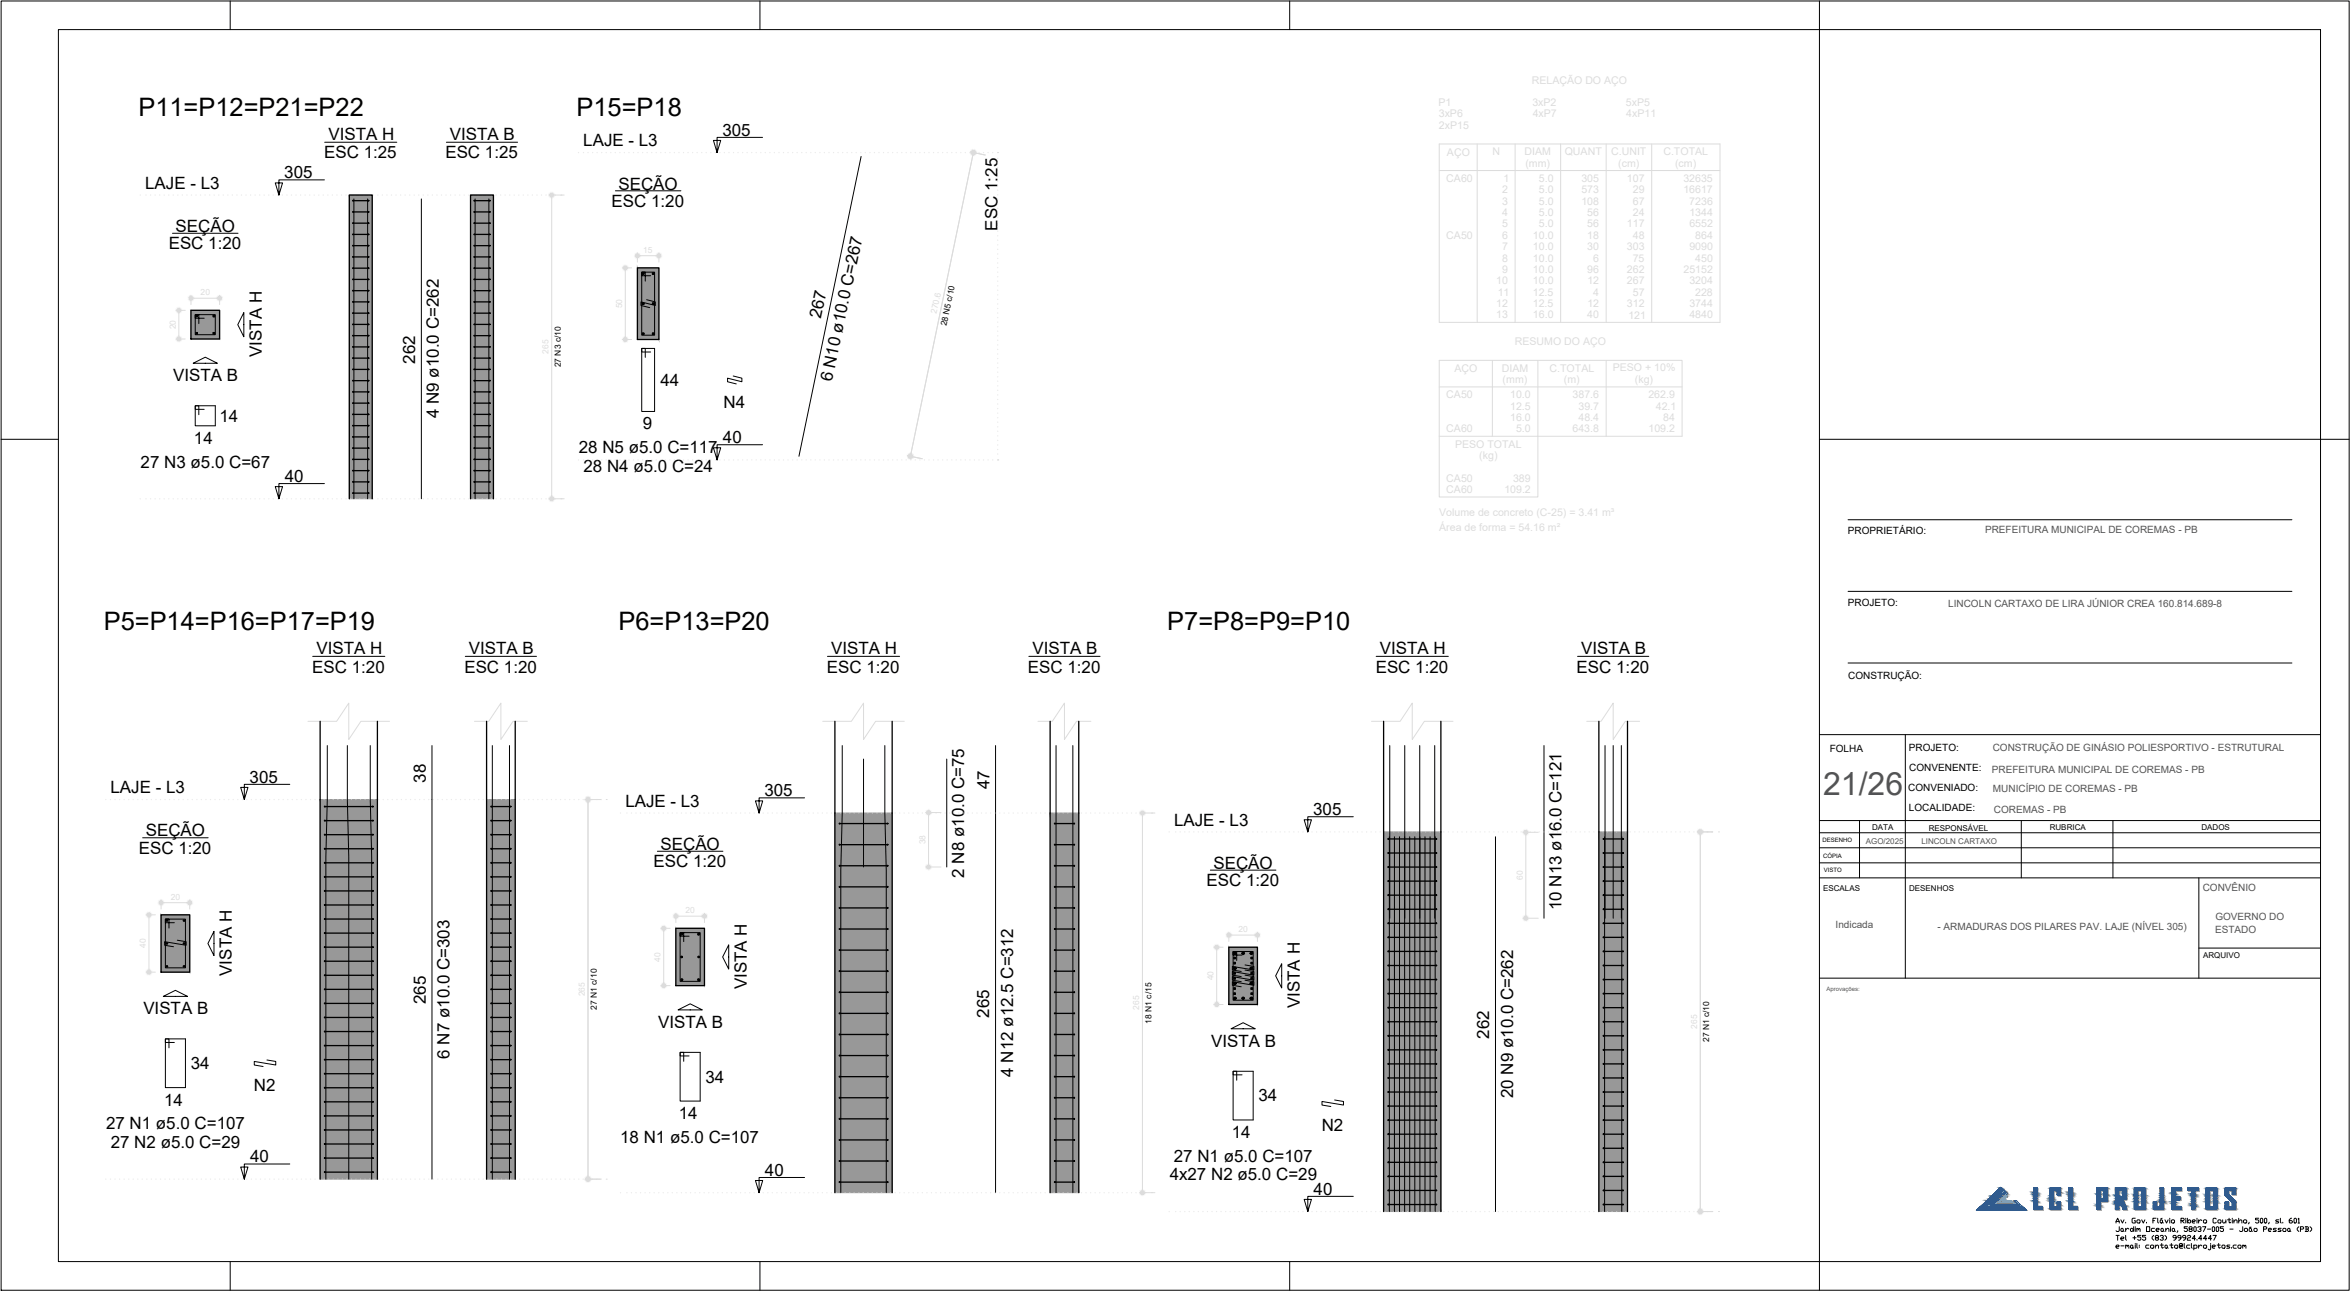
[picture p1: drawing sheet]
<svg xmlns="http://www.w3.org/2000/svg" width="820mm" height="450mm" viewBox="0 0 820 450" stroke-linecap="round" stroke-linejoin="round" font-family="sans-serif">
<defs><g id="words">
<text font-size="11.2" fill="#545454" x="636.1" y="277.3">21/26</text>
<g font-size="8.9">
<text x="48.3" y="40.5">P11=P12=P21=P22</text>
<text x="201.1" y="40.4">P15=P18</text>
<text x="36.2" y="219.7">P5=P14=P16=P17=P19</text>
<text x="215.8" y="219.7">P6=P13=P20</text>
<text x="407.2" y="219.7">P7=P8=P9=P10</text>
</g>
<g font-size="5.9">
<text x="252" y="47.3">305</text>
<text x="114.6" y="48.9">VISTA H</text>
<text x="157" y="48.9">VISTA B</text>
<text x="203.5" y="51">LAJE - L3</text>
<text x="113.1" y="55.2">ESC 1:25</text>
<text x="155.4" y="55.2">ESC 1:25</text>
<text x="50.6" y="65.8">LAJE - L3</text>
<text x="99.2" y="62.1">305</text>
<text x="215.8" y="66.1">SEÇÃO</text>
<text x="213.4" y="72.2">ESC 1:20</text>
<text x="61.3" y="80.9">SEÇÃO</text>
<text x="348" y="80.4" transform="rotate(-90 348 80.4)">ESC 1:25</text>
<text x="58.9" y="87">ESC 1:20</text>
<text x="286.3" y="111.4" transform="rotate(-78 286.3 111.4)">267</text>
<text x="91.3" y="124.5" transform="rotate(-90 91.3 124.5)">VISTA H</text>
<text x="144.8" y="126.7" transform="rotate(-90 144.8 126.7)">262</text>
<text x="60.4" y="132.9">VISTA B</text>
<text x="230.4" y="134.6">44</text>
<text x="290.2" y="133.4" transform="rotate(-78 290.2 133.4)">6 N10 ø10.0 C=267</text>
<text x="252.5" y="142.3">N4</text>
<text x="76.6" y="147.1">14</text>
<text x="153.1" y="145.8" transform="rotate(-90 153.1 145.8)">4 N9 ø10.0 C=262</text>
<text x="224.2" y="149.7">9</text>
<text x="67.7" y="154.8">14</text>
<text x="252.2" y="154.5">40</text>
<text x="201.9" y="158.1">28 N5 ø5.0 C=117</text>
<text x="49.1" y="163.1">27 N3 ø5.0 C=67</text>
<text x="203.6" y="164.4">28 N4 ø5.0 C=24</text>
<text x="99.3" y="168">40</text>
<text x="110.4" y="228.2">VISTA H</text>
<text x="163.6" y="228.2">VISTA B</text>
<text x="290" y="228.2">VISTA H</text>
<text x="360.2" y="228.2">VISTA B</text>
<text x="481.4" y="228.2">VISTA H</text>
<text x="551.6" y="228.2">VISTA B</text>
<text x="108.9" y="234.5">ESC 1:20</text>
<text x="162" y="234.5">ESC 1:20</text>
<text x="288.5" y="234.5">ESC 1:20</text>
<text x="358.6" y="234.5">ESC 1:20</text>
<text x="480" y="234.5">ESC 1:20</text>
<text x="550.1" y="234.5">ESC 1:20</text>
<text x="87.1" y="272.9">305</text>
<text x="148.5" y="272.9" transform="rotate(-90 148.5 272.9)">38</text>
<text x="345.2" y="275.1" transform="rotate(-90 345.2 275.1)">47</text>
<text x="38.6" y="276.6">LAJE - L3</text>
<text x="218.2" y="281.3">LAJE - L3</text>
<text x="266.7" y="277.6">305</text>
<text x="409.6" y="287.9">LAJE - L3</text>
<text x="458.1" y="284.2">305</text>
<text x="50.9" y="291.7">SEÇÃO</text>
<text x="48.5" y="297.8">ESC 1:20</text>
<text x="230.4" y="296.4">SEÇÃO</text>
<text x="228" y="302.5">ESC 1:20</text>
<text x="423.4" y="303">SEÇÃO</text>
<text x="336.4" y="306" transform="rotate(-90 336.4 306)">2 N8 ø10.0 C=75</text>
<text x="421" y="309">ESC 1:20</text>
<text x="544.8" y="317.4" transform="rotate(-90 544.8 317.4)">10 N13 ø16.0 C=121</text>
<text x="80.9" y="340.2" transform="rotate(-90 80.9 340.2)">VISTA H</text>
<text x="260.5" y="344.9" transform="rotate(-90 260.5 344.9)">VISTA H</text>
<text x="50" y="353.7">VISTA B</text>
<text x="148.5" y="350.1" transform="rotate(-90 148.5 350.1)">265</text>
<text x="453.4" y="351.5" transform="rotate(-90 453.4 351.5)">VISTA H</text>
<text x="229.6" y="358.4">VISTA B</text>
<text x="345.1" y="354.8" transform="rotate(-90 345.1 354.8)">265</text>
<text x="422.5" y="365">VISTA B</text>
<text x="519.5" y="362.2" transform="rotate(-90 519.5 362.2)">262</text>
<text x="156.8" y="369.2" transform="rotate(-90 156.8 369.2)">6 N7 ø10.0 C=303</text>
<text x="66.6" y="372.8">34</text>
<text x="246.1" y="377.5">34</text>
<text x="353.4" y="375.4" transform="rotate(-90 353.4 375.4)">4 N12 ø12.5 C=312</text>
<text x="88.6" y="380.3">N2</text>
<text x="527.9" y="382.9" transform="rotate(-90 527.9 382.9)">20 N9 ø10.0 C=262</text>
<text x="57.3" y="385.6">14</text>
<text x="439.1" y="384.1">34</text>
<text x="37" y="393.8">27 N1 ø5.0 C=107</text>
<text x="236.8" y="390.3">14</text>
<text x="461.1" y="394.3">N2</text>
<text x="38.6" y="400.1">27 N2 ø5.0 C=29</text>
<text x="216.4" y="398.5">18 N1 ø5.0 C=107</text>
<text x="429.8" y="396.9">14</text>
<text x="87.3" y="405.3">40</text>
<text x="409.5" y="405.1">27 N1 ø5.0 C=107</text>
<text x="266.9" y="410">40</text>
<text x="408.1" y="411.4">4x27 N2 ø5.0 C=29</text>
<text x="458.3" y="416.6">40</text>
</g>
<text font-size="4.4" x="737" y="433.6">Tel +55 (83) 99924.4447</text>
<g font-size="3.5" fill="#545454">
<text x="692.5" y="185.9">PREFEITURA MUNICIPAL DE COREMAS - PB</text>
<text x="679.7" y="211.8">LINCOLN CARTAXO DE LIRA JÚNIOR CREA 160.814.689-8</text>
<text x="695.2" y="261.8">CONSTRUÇÃO DE GINÁSIO POLIESPORTIVO - ESTRUTURAL</text>
<text x="694.9" y="269.5">PREFEITURA MUNICIPAL DE COREMAS - PB</text>
<text x="695.3" y="276.3">MUNICÍPIO DE COREMAS - PB</text>
<text x="695.6" y="283.6">COREMAS - PB</text>
<text x="768.5" y="310.8">CONVÊNIO</text>
<text x="640.4" y="323.5">Indicada</text>
<text x="772.9" y="321">GOVERNO DO</text>
<text x="675.9" y="324.1">- ARMADURAS DOS PILARES PAV. LAJE (NÍVEL 305)</text>
<text x="772.8" y="325.2">ESTADO</text>
</g>
<g font-size="3.5">
<text x="644.7" y="186.3">PROPRIETÁRIO:</text>
<text x="644.7" y="211.2">PROJETO:</text>
<text x="644.8" y="236.7">CONSTRUÇÃO:</text>
<text x="638.4" y="262.1">FOLHA</text>
<text x="666" y="261.7">PROJETO:</text>
<text x="666.1" y="268.7">CONVENENTE:</text>
<text x="665.7" y="275.8">CONVENIADO:</text>
<text x="666" y="282.8">LOCALIDADE:</text>
</g>
<g font-size="3">
<text x="330.2" y="113.8" transform="rotate(-78 330.2 113.8)">28 N5 c/10</text>
<text x="195.6" y="128.1" transform="rotate(-90 195.6 128.1)">27 N3 c/10</text>
<text x="208.3" y="352.1" transform="rotate(-90 208.3 352.1)">27 N1 c/10</text>
<text x="401.7" y="356.9" transform="rotate(-90 401.7 356.9)">18 N1 c/15</text>
<text x="596.3" y="363.4" transform="rotate(-90 596.3 363.4)">27 N1 c/10</text>
</g>
<g font-size="2.8">
<text x="653.1" y="289.2">DATA</text>
<text x="672.9" y="289.8">RESPONSÁVEL</text>
<text x="715.1" y="289.3">RUBRICA</text>
<text x="768.1" y="289.3">DADOS</text>
<text x="636.1" y="310.6">ESCALAS</text>
<text x="666" y="310.6">DESENHOS</text>
<text x="768.6" y="334.2">ARQUIVO</text>
</g>
<g font-size="2.8" fill="#545454">
<text x="650.9" y="294.1">AGO/2025</text>
<text x="670.3" y="294.1">LINCOLN CARTAXO</text>
</g>
<g font-size="2.1">
<text x="635.9" y="293.6">DESENHO</text>
<text x="636.1" y="299.2">CÓPIA</text>
<text x="636.3" y="304">VISTO</text>
</g>
<text font-size="2.1" fill="#545454" x="637.2" y="345.6">Aprovações:</text>
</g></defs>
<!-- layer: DT-Hachura vista pilares -->
<g fill="#989898" stroke="#989898" stroke-width=".35">
<path d="M164.2 68l7.9 105.9v-105.9zM164.2 68l7.9 105.9h-7.9z"/>
<path d="M121.9 68l8 105.9v-105.9zM121.9 68l8 105.9h-8z"/>
<path d="M169.8 278.8l9.9 132.3v-132.3zM169.8 278.8l9.9 132.3h-9.9z"/>
<path d="M111.7 278.8l20 132.3v-132.3zM111.7 278.8l20 132.3h-20z"/>
<path d="M366.4 283.5l10 132.4v-132.4zM366.4 283.5l10 132.4h-10z"/>
<path d="M291.3 283.5l20 132.4v-132.4zM291.3 283.5l20 132.4h-20z"/>
<path d="M557.8 290.1l10 132.3v-132.3zM557.8 290.1l10 132.3h-10z"/>
<path d="M482.7 290.1l20 132.3v-132.3zM482.7 290.1l20 132.3h-20z"/>
</g>
<g fill="#989898" stroke="#989898" stroke-width=".35">
<path d="M66.6 108.2l10 10v-10zM66.6 108.2l10 10h-10z"/>
<path d="M222.4 93.4l7.5 25v-25zM222.4 93.4l7.5 25h-7.5z"/>
<path d="M56.2 319l10 20v-20zM56.2 319l10 20h-10z"/>
<path d="M235.8 323.7l10 20v-20zM235.8 323.7l10 20h-10z"/>
<path d="M428.7 330.3l10 19.9v-19.9zM428.7 330.3l10 19.9h-10z"/>
</g>
<!-- layer: DT-Forma -->
<g fill="none" stroke="#000" stroke-width=".46">
<path d="M222.4 93.4h7.5v25h-7.5zM66.6 108.2h10v10h-10zM121.9 173.9v-105.9h8v105.9M164.2 173.9v-105.9h7.9v105.9M111.7 251.5v159.6M131.7 251.5v159.6M169.8 251.5v159.6M179.7 251.5v159.6M291.3 251.5v164.4M311.3 251.5v164.4M366.4 251.5v164.4M376.4 251.5v164.4"/>
<path d="M482.7 251.5v170.9M502.7 251.5v170.9M557.8 251.5v170.9M567.8 251.5v170.9M56.2 319h10v20h-10zM235.8 323.7h10v20h-10zM428.7 330.3h10v19.9h-10z"/>
</g>
<!-- layer: DT-Textos -->
<g fill="none" stroke="#000" stroke-width=".35">
<path d="M113.3 49.6h25.1M155.7 49.6h24.9M266 47.9h-15.8v5.3l-1.3-4.2h2.5l-1.2 4.2M113.2 62.7h-15.9v5.3l-1.3-4.2h2.6l-1.3 4.2M214.7 66.5h22.9M60.2 81.3h22.8M85.1 109v8.4l-2.1-4.2zM67.4 126.7l4.2-2.2 4.2 2.2zM266 155.1h-15.8v5.3l-1.3-4.3h2.5l-1.2 4.3M113.2 168.6h-15.9v5.3l-1.3-4.2h2.6l-1.3 4.2M109.1 228.9h25.2M162.3 228.9h24.9"/>
<path d="M288.7 228.9h25.1M358.9 228.9h24.9M480.1 228.9h25.2M550.4 228.9h24.8M101.1 273.5h-15.9v5.3l-1.2-4.3h2.5l-1.3 4.3M280.7 278.2h-15.9v5.3l-1.2-4.2h2.5l-1.3 4.2M49.8 292.1h22.8M229.3 296.8h22.9M472.1 284.8h-15.8v5.3l-1.3-4.3h2.5l-1.2 4.3M422.3 303.4h22.8M74.7 324.7v8.5l-2.2-4.2zM254.2 329.4v8.5l-2.1-4.2z"/>
<path d="M447.2 336v8.5l-2.2-4.2zM57 347.4l4.2-2.1 4.2 2.1zM236.5 352.1l4.3-2.1 4.2 2.1zM429.5 358.7l4.2-2.1 4.2 2.1zM101.1 405.9h-15.9v5.2l-1.2-4.2h2.5l-1.3 4.2M280.7 410.6h-15.9v5.3l-1.2-4.3h2.5l-1.3 4.3M472.1 417.1h-15.8v5.3l-1.3-4.2h2.5l-1.2 4.2"/>
</g>
<!-- layer: DT-Cotas -->
<g fill="none" stroke="#dcdcdc" stroke-width=".35">
<path d="M338.6 53l5.1 1.1M339.4 54.2l-21.6 103.9M191.5 68h5.3M192.5 69v103.9M217.1 93.4h3.3M218.1 94.4v23M222.4 88.2v3.2M223.4 89.2h5.5M229.9 88.2v3.2M61.4 108.2h3.2M61.4 118.2h3.2M62.4 109.2v8"/>
<path d="M66.6 103v3.2M67.6 104h8M76.6 103v3.2M217.1 118.4h3.3M316.6 158.9l5.1 1M191.5 173.9h5.3M107.5 251.5h9.9l4.3-6.3v12.6l4.2-6.3h10M165.5 251.5h5l4.3-6.3v12.6l4.2-6.3h5M287 251.5h10l4.3-6.3v12.6l4.2-6.3h10M362.1 251.5h5l4.3-6.3v12.6l4.2-6.3h5M478.5 251.5h10l4.2-6.3v12.6l4.2-6.3h10M553.6 251.5h5l4.2-6.3v12.6l4.2-6.3h5"/>
<path d="M204.1 278.8h5.4M205.1 279.8v130.4M323 283.3h5.3M323.9 284.3v17M397.6 283.5h5.3M398.6 284.5v130.4M531.3 290.2h5.4M532.3 291.2v28M592.2 290.1h5.3M593.2 291.1v130.3M51 319h3.2M52 320v18"/>
<path d="M56.2 313.8v3.2M57.2 314.8h8M66.2 313.8v3.2M235.8 318.5v3.2M236.8 319.5h8M245.8 318.5v3.2M323 302.3h5.3M51 339h3.2M230.5 323.7h3.3M231.6 324.7v18M423.5 330.3h3.2M424.5 331.3v18"/>
<path d="M428.7 325v3.3M429.7 326h8M438.7 325v3.3M531.3 320.2h5.4M230.5 343.7h3.3M423.5 350.2h3.2M204.1 411.1h5.4M397.6 415.9h5.3M592.2 422.4h5.3"/>
</g>
<!-- layer: 0 -->
<g fill="#dcdcdc" stroke="#dcdcdc" stroke-width=".35">
<path d="M62.3 107.7l.1 .5zM62.1 107.8l.3 .4zM62 107.9l.4 .3z"/>
<path d="M62 107.9l.4 .3zM62 108l.4 .2zM61.9 108.1l.5 .1z"/>
<path d="M61.9 108.2h.5zM61.9 108.3l.5-.1zM62 108.5l.4-.3z"/>
<path d="M62 108.6l.4-.4zM62.4 108.2l-.1 .5zM62.4 108.2v.5z"/>
<path d="M62.4 108.2v.5zM62.4 108.2l.1 .5zM62.4 108.2l.3 .4z"/>
<path d="M62.4 108.2l.4 .3zM62.4 108.2l.4 .3zM62.4 108.2h.5z"/>
<path d="M62.4 108.2h.5zM62.4 108.2l.4-.2zM62.7 107.9l-.3 .3z"/>
<path d="M62.6 107.8l-.2 .4zM62.5 107.7l-.1 .5zM62.4 107.7v.5z"/>
<path d="M62.4 118.2v.5zM62.4 118.2l.1 .5zM62.4 118.2l.3 .4z"/>
<path d="M62.4 118.2l.4 .3zM62.4 118.2l.4 .3zM62.4 118.2h.5z"/>
<path d="M62.4 118.2h.5zM62.4 118.2l.4-.2zM62.4 118.2l.4-.2z"/>
<path d="M62.6 117.8l-.2 .4zM62.5 117.7l-.1 .5zM62.4 117.7v.5z"/>
<path d="M62.3 117.7l.1 .5zM62.1 117.8l.3 .4zM62 117.8l.4 .4z"/>
<path d="M62 117.8l.4 .4zM62 118l.4 .2zM61.9 118.1l.5 .1z"/>
<path d="M61.9 118.2h.5zM61.9 118.3l.5-.1zM62 118.5l.4-.3z"/>
<path d="M62 118.6l.4-.4zM62.4 118.2l-.1 .5zM62.4 118.2v.5z"/>
<path d="M66.1 104h.5zM66.1 104.1l.5-.1zM66.2 104.2l.4-.2z"/>
<path d="M66.3 104.3l.3-.3zM66.6 104l-.1 .5zM66.6 104v.5z"/>
<path d="M66.6 104v.5zM66.6 104l.1 .5zM66.6 104l.4 .3z"/>
<path d="M66.6 104l.5 .2zM66.6 104l.5 .2zM66.6 104h.5z"/>
<path d="M66.6 104h.5zM66.6 104l.5-.3zM67 103.6l-.4 .4z"/>
<path d="M66.9 103.6l-.3 .4zM66.7 103.5l-.1 .5zM66.6 103.5v.5z"/>
<path d="M66.5 103.5l.1 .5zM66.4 103.6l.2 .4zM66.3 103.6l.3 .4z"/>
<path d="M66.3 103.6l.3 .4zM66.2 103.7l.4 .3zM66.1 103.8l.5 .2z"/>
<path d="M76.6 104h.5zM76.6 104l.5-.2zM77 103.6l-.4 .4z"/>
<path d="M76.9 103.6l-.3 .4zM76.7 103.5l-.1 .5zM76.6 103.5v.5z"/>
<path d="M76.5 103.5l.1 .5zM76.4 103.6l.2 .4zM76.3 103.6l.3 .4z"/>
<path d="M76.3 103.6l.3 .4zM76.2 103.7l.4 .3zM76.1 103.8l.5 .2z"/>
<path d="M76.1 104h.5zM76.1 104.1l.5-.1zM76.2 104.2l.4-.2z"/>
<path d="M76.3 104.3l.3-.3zM76.6 104l-.1 .5zM76.6 104v.5z"/>
<path d="M76.6 104v.5zM76.6 104l.1 .5zM76.6 104l.4 .3z"/>
<path d="M76.6 104l.4 .3zM76.6 104l.5 .1zM76.6 104h.5z"/>
<path d="M192.5 173.9v.5zM192.5 173.9l.2 .4zM192.5 173.9l.2 .4z"/>
<path d="M192.5 173.9l.4 .3zM192.5 173.9l.4 .3zM192.5 173.9h.5z"/>
<path d="M192.5 173.9h.5zM192.5 173.9l.4-.2zM192.8 173.5l-.3 .4z"/>
<path d="M192.7 173.5l-.2 .4zM192.6 173.4l-.1 .5zM192.5 173.4v.5z"/>
<path d="M192.4 173.4l.1 .5zM192.2 173.5l.3 .4zM192.1 173.5l.4 .4z"/>
<path d="M192.1 173.5l.4 .4zM192 173.7l.5 .2zM192 173.8l.5 .1z"/>
<path d="M192 173.9h.5zM192 174l.5-.1zM192 174.2l.5-.3z"/>
<path d="M192.1 174.3l.4-.4zM192.5 173.9l-.3 .4zM192.5 173.9v.5z"/>
<path d="M192.4 67.5l.1 .5zM192.2 67.6l.3 .4zM192.1 67.7l.4 .3z"/>
<path d="M192.1 67.7l.4 .3zM192 67.8l.5 .2zM192 67.9l.5 .1z"/>
<path d="M192 68h.5zM192 68.1l.5-.1zM192 68.3l.5-.3z"/>
<path d="M192.5 68l-.3 .4zM192.5 68l-.3 .4zM192.5 68v.5z"/>
<path d="M192.5 68v.5zM192.5 68l.2 .4zM192.5 68l.2 .4z"/>
<path d="M192.5 68l.4 .3zM192.5 68l.4 .3zM192.5 68h.5z"/>
<path d="M192.5 68h.5zM192.5 68l.4-.2zM192.8 67.7l-.3 .3z"/>
<path d="M192.7 67.6l-.2 .4zM192.6 67.5l-.1 .5zM192.5 67.5v.5z"/>
<path d="M218 92.9l.1 .5zM217.9 93l.2 .4zM217.8 93l.3 .4z"/>
<path d="M217.8 93l.3 .4zM217.7 93.1l.4 .3zM217.7 93.3l.4 .1z"/>
<path d="M217.6 93.4h.5zM217.7 93.5l.4-.1zM217.7 93.6l.4-.2z"/>
<path d="M217.8 93.8l.3-.4zM218.1 93.4l-.2 .4zM218.1 93.4v.5z"/>
<path d="M218.1 93.4v.5zM218.1 93.4l.3 .4zM218.1 93.4l.3 .4z"/>
<path d="M218.1 93.4l.5 .2zM218.1 93.4l.5 .1zM218.1 93.4l.5 .1z"/>
<path d="M218.1 93.4l.5-.1zM218.1 93.4l.5-.1zM218.5 93l-.4 .4z"/>
<path d="M218.4 93l-.3 .4zM218.3 92.9l-.2 .5zM218.1 92.9v.5z"/>
<path d="M218.1 118.4v.5zM218.1 118.4l.3 .4zM218.1 118.4l.3 .4z"/>
<path d="M218.1 118.4l.5 .2zM218.1 118.4l.5 .1zM218.1 118.4l.5 .1z"/>
<path d="M218.1 118.4l.5-.1zM218.1 118.4l.5-.1zM218.5 118l-.4 .4z"/>
<path d="M218.4 117.9l-.3 .5zM218.3 117.9l-.2 .5zM218.1 117.9v.5z"/>
<path d="M218 117.9l.1 .5zM217.9 117.9l.2 .5zM217.8 118l.3 .4z"/>
<path d="M217.8 118l.3 .4zM217.7 118.1l.4 .3zM217.7 118.3l.4 .1z"/>
<path d="M217.6 118.4h.5zM217.7 118.5l.4-.1zM217.7 118.6l.4-.2z"/>
<path d="M217.8 118.7l.3-.3zM218.1 118.4l-.2 .4zM218.1 118.4v.5z"/>
<path d="M221.9 89.2h.5zM221.9 89.3l.5-.1zM221.9 89.4l.5-.2z"/>
<path d="M222.4 89.2l-.3 .4zM222.4 89.2l-.2 .5zM222.4 89.2l-.2 .5z"/>
<path d="M222.4 89.2l.1 .5zM222.4 89.2l.1 .5zM222.4 89.2l.2 .4z"/>
<path d="M222.4 89.2l.4 .2zM222.4 89.2l.4 .2zM222.4 89.2h.5z"/>
<path d="M222.4 89.2h.5zM222.4 89.2l.4-.3zM222.4 89.2l.4-.3z"/>
<path d="M222.6 88.7l-.2 .5zM222.5 88.7l-.1 .5zM222.4 88.7v.5z"/>
<path d="M222.2 88.7l.2 .5zM222.1 88.7l.3 .5zM222 88.8l.4 .4z"/>
<path d="M222 88.8l.4 .4zM221.9 88.9l.5 .3zM221.9 89l.5 .2z"/>
<path d="M229.9 89.2h.5zM229.9 89.2l.4-.3zM229.9 89.2l.4-.3z"/>
<path d="M230.1 88.7l-.2 .5zM230 88.7l-.1 .5zM229.9 88.7v.5z"/>
<path d="M229.7 88.7l.2 .5zM229.6 88.7l.3 .5zM229.5 88.8l.4 .4z"/>
<path d="M229.5 88.8l.4 .4zM229.4 88.9l.5 .3zM229.4 89l.5 .2z"/>
<path d="M229.4 89.2h.5zM229.4 89.3l.5-.1zM229.4 89.4l.5-.2z"/>
<path d="M229.5 89.5l.4-.3zM229.9 89.2l-.2 .5zM229.9 89.2l-.2 .5z"/>
<path d="M229.9 89.2l.1 .5zM229.9 89.2l.1 .5zM229.9 89.2l.2 .4z"/>
<path d="M229.9 89.2l.4 .2zM229.9 89.2l.4 .2zM229.9 89.2h.5z"/>
<path d="M317.6 159.1l-.1 .5zM317.6 159.1l.2 .5zM317.6 159.1l.3 .4z"/>
<path d="M317.6 159.1l.3 .4zM317.6 159.1l.4 .3zM317.6 159.1l.5 .1z"/>
<path d="M317.6 159.1l.5 .1zM317.6 159.1h.5zM317.6 159.1l.4-.3z"/>
<path d="M317.9 158.7l-.3 .4zM317.8 158.6l-.2 .5zM317.7 158.6l-.1 .5z"/>
<path d="M317.6 158.6v.5zM317.5 158.6l.1 .5zM317.3 158.7l.3 .4z"/>
<path d="M317.2 158.8l.4 .3zM317.2 158.8l.4 .3zM317.2 158.9l.4 .2z"/>
<path d="M317.1 159l.5 .1zM317.1 159.1h.5zM317.1 159.3l.5-.2z"/>
<path d="M317.2 159.4l.4-.3zM317.6 159.1l-.3 .4zM317.6 159.1l-.2 .4z"/>
<path d="M339.6 52.7v.5zM339.4 52.7l.2 .5zM339.3 52.8l.3 .4z"/>
<path d="M339.2 52.9l.4 .3zM339.2 52.9l.4 .3zM339.1 53l.5 .2z"/>
<path d="M339.1 53.1l.5 .1zM339.1 53.2h.5zM339.1 53.4l.5-.2z"/>
<path d="M339.2 53.5l.4-.3zM339.6 53.2l-.2 .4zM339.6 53.2l-.1 .5z"/>
<path d="M339.6 53.2v.5zM339.6 53.2l.1 .5zM339.6 53.2l.3 .4z"/>
<path d="M339.6 53.2l.3 .4zM339.6 53.2l.4 .3zM339.6 53.2l.5 .1z"/>
<path d="M339.6 53.2h.5zM339.6 53.2l.5-.2zM339.6 53.2l.5-.2z"/>
<path d="M339.9 52.8l-.3 .4zM339.8 52.8l-.2 .4zM339.7 52.7l-.1 .5z"/>
<path d="M317.6 159.1l-.1 .5zM317.6 159.1l.2 .5zM317.6 159.1l.3 .4z"/>
<path d="M317.6 159.1l.3 .4zM317.6 159.1l.4 .3zM317.6 159.1l.5 .1z"/>
<path d="M317.6 159.1l.5 .1zM317.6 159.1h.5zM317.6 159.1l.4-.3z"/>
<path d="M317.9 158.7l-.3 .4zM317.8 158.6l-.2 .5zM317.7 158.6l-.1 .5z"/>
<path d="M317.6 158.6v.5zM317.5 158.6l.1 .5zM317.3 158.7l.3 .4z"/>
<path d="M317.2 158.8l.4 .3zM317.2 158.8l.4 .3zM317.2 158.9l.4 .2z"/>
<path d="M317.1 159l.5 .1zM317.1 159.1h.5zM317.1 159.3l.5-.2z"/>
<path d="M317.2 159.4l.4-.3zM317.6 159.1l-.3 .4zM317.6 159.1l-.2 .4z"/>
<path d="M339.6 52.7v.5zM339.4 52.7l.2 .5zM339.3 52.8l.3 .4z"/>
<path d="M339.2 52.9l.4 .3zM339.2 52.9l.4 .3zM339.1 53l.5 .2z"/>
<path d="M339.1 53.1l.5 .1zM339.1 53.2h.5zM339.1 53.4l.5-.2z"/>
<path d="M339.2 53.5l.4-.3zM339.6 53.2l-.2 .4zM339.6 53.2l-.1 .5z"/>
<path d="M339.6 53.2v.5zM339.6 53.2l.1 .5zM339.6 53.2l.3 .4z"/>
<path d="M339.6 53.2l.3 .4zM339.6 53.2l.4 .3zM339.6 53.2l.5 .1z"/>
<path d="M339.6 53.2h.5zM339.6 53.2l.5-.2zM339.6 53.2l.5-.2z"/>
<path d="M339.9 52.8l-.3 .4zM339.8 52.8l-.2 .4zM339.7 52.7l-.1 .5z"/>
<path d="M51.8 318.5l.2 .5zM51.7 318.6l.3 .4zM51.6 318.6l.4 .4z"/>
<path d="M51.6 318.6l.4 .4zM51.5 318.7l.5 .3zM51.5 318.9l.5 .1z"/>
<path d="M51.5 319h.5zM51.5 319.1l.5-.1zM51.5 319.2l.5-.2z"/>
<path d="M51.6 319.3l.4-.3zM52 319l-.3 .4zM52 319v.5z"/>
<path d="M52 319v.5zM52 319l.2 .4zM52 319l.2 .4z"/>
<path d="M52 319l.3 .3zM52 319l.5 .1zM52 319h.5z"/>
<path d="M52 319h.5zM52 319l.5-.1zM52 319l.3-.4z"/>
<path d="M52.2 318.6l-.2 .4zM52.1 318.5l-.1 .5zM52 318.5v.5z"/>
<path d="M52 339v.5zM52 339l.2 .4zM52 339l.2 .4z"/>
<path d="M52 339l.3 .3zM52 339l.5 .1zM52 339h.5z"/>
<path d="M52 339h.5zM52 339l.5-.2zM52.3 338.6l-.3 .4z"/>
<path d="M52.2 338.5l-.2 .5zM52.1 338.5l-.1 .5zM52 338.5v.5z"/>
<path d="M51.8 338.5l.2 .5zM51.7 338.5l.3 .5zM51.6 338.6l.4 .4z"/>
<path d="M51.6 338.6l.4 .4zM51.5 338.7l.5 .3zM51.5 338.8l.5 .2z"/>
<path d="M51.5 339h.5zM51.5 339.1l.5-.1zM51.5 339.2l.5-.2z"/>
<path d="M51.6 339.3l.4-.3zM52 339l-.3 .4zM52 339v.5z"/>
<path d="M55.7 314.8h.5zM55.7 314.9l.5-.1zM55.8 315l.4-.2z"/>
<path d="M55.8 315.1l.4-.3zM56.2 314.8l-.1 .4zM56.2 314.8l-.1 .4z"/>
<path d="M56.2 314.8l.1 .4zM56.2 314.8l.1 .4zM56.2 314.8l.3 .4z"/>
<path d="M56.2 314.8l.4 .2zM56.2 314.8l.5 .1zM56.2 314.8l.5 .1z"/>
<path d="M56.2 314.8l.5-.2zM56.2 314.8l.5-.2zM56.2 314.8l.4-.3z"/>
<path d="M56.5 314.3l-.3 .5zM56.3 314.3l-.1 .5zM56.2 314.3v.5z"/>
<path d="M56.1 314.3l.1 .5zM56 314.3l.2 .5zM55.8 314.4l.4 .4z"/>
<path d="M55.8 314.4l.4 .4zM55.8 314.5l.4 .3zM55.7 314.6l.5 .2z"/>
<path d="M66.2 314.8l.5-.2zM66.2 314.8l.5-.2zM66.2 314.8l.4-.3z"/>
<path d="M66.4 314.3l-.2 .5zM66.3 314.3l-.1 .5zM66.2 314.3v.5z"/>
<path d="M66.1 314.3l.1 .5zM65.9 314.3l.3 .5zM65.8 314.4l.4 .4z"/>
<path d="M65.8 314.4l.4 .4zM65.8 314.5l.4 .3zM65.7 314.6l.5 .2z"/>
<path d="M65.7 314.8h.5zM65.7 314.9l.5-.1zM65.8 315l.4-.2z"/>
<path d="M66.2 314.8l-.3 .4zM66.2 314.8l-.1 .4zM66.2 314.8l-.1 .4z"/>
<path d="M66.2 314.8l.1 .4zM66.2 314.8l.1 .4zM66.2 314.8l.2 .4z"/>
<path d="M66.2 314.8l.4 .2zM66.2 314.8l.5 .1zM66.2 314.8l.5 .1z"/>
<path d="M205.1 411.1v.6zM205.1 411.1l.2 .5zM205.1 411.1l.4 .4z"/>
<path d="M205.1 411.1l.5 .3zM205.1 411.1l.5 .3zM205.1 411.1h.5z"/>
<path d="M205.1 411.1h.5zM205.1 411.1l.5-.2zM205.1 411.1l.5-.2z"/>
<path d="M205.4 410.7l-.3 .4zM205.3 410.7l-.2 .4zM205.1 410.6v.5z"/>
<path d="M205 410.7l.1 .4zM204.9 410.7l.2 .4zM204.8 410.8l.3 .3z"/>
<path d="M204.8 410.8l.3 .3zM204.7 410.9l.4 .2zM204.6 411l.5 .1z"/>
<path d="M204.6 411.1h.5zM204.6 411.3l.5-.2zM204.7 411.4l.4-.3z"/>
<path d="M205.1 411.1l-.2 .5zM205.1 411.1l-.1 .5zM205.1 411.1v.6z"/>
<path d="M205 278.3l.1 .5zM204.9 278.3l.2 .5zM204.8 278.4l.3 .4z"/>
<path d="M204.8 278.4l.3 .4zM204.7 278.5l.4 .3zM204.6 278.7l.5 .1z"/>
<path d="M204.6 278.8h.5zM204.6 278.9l.5-.1zM204.7 279l.4-.2z"/>
<path d="M205.1 278.8l-.2 .4zM205.1 278.8l-.1 .5zM205.1 278.8l-.1 .5z"/>
<path d="M205.1 278.8l.2 .5zM205.1 278.8l.2 .5zM205.1 278.8l.4 .3z"/>
<path d="M205.1 278.8l.5 .2zM205.1 278.8l.5 .2zM205.1 278.8h.5z"/>
<path d="M205.1 278.8h.5zM205.1 278.8l.5-.3zM205.1 278.8l.5-.3z"/>
<path d="M205.4 278.3l-.3 .5zM205.3 278.3l-.2 .5zM205.1 278.3v.5z"/>
<path d="M205.1 411.1v.6zM205.1 411.1l.2 .5zM205.1 411.1l.4 .4z"/>
<path d="M205.1 411.1l.5 .3zM205.1 411.1l.5 .3zM205.1 411.1h.5z"/>
<path d="M205.1 411.1h.5zM205.1 411.1l.5-.2zM205.1 411.1l.5-.2z"/>
<path d="M205.4 410.7l-.3 .4zM205.3 410.7l-.2 .4zM205.1 410.6v.5z"/>
<path d="M205 410.7l.1 .4zM204.9 410.7l.2 .4zM204.8 410.8l.3 .3z"/>
<path d="M204.8 410.8l.3 .3zM204.7 410.9l.4 .2zM204.6 411l.5 .1z"/>
<path d="M204.6 411.1h.5zM204.6 411.3l.5-.2zM204.7 411.4l.4-.3z"/>
<path d="M205.1 411.1l-.2 .5zM205.1 411.1l-.1 .5zM205.1 411.1v.6z"/>
<path d="M205 278.3l.1 .5zM204.9 278.3l.2 .5zM204.8 278.4l.3 .4z"/>
<path d="M204.8 278.4l.3 .4zM204.7 278.5l.4 .3zM204.6 278.7l.5 .1z"/>
<path d="M204.6 278.8h.5zM204.6 278.9l.5-.1zM204.7 279l.4-.2z"/>
<path d="M205.1 278.8l-.2 .4zM205.1 278.8l-.1 .5zM205.1 278.8l-.1 .5z"/>
<path d="M205.1 278.8l.2 .5zM205.1 278.8l.2 .5zM205.1 278.8l.4 .3z"/>
<path d="M205.1 278.8l.5 .2zM205.1 278.8l.5 .2zM205.1 278.8h.5z"/>
<path d="M205.1 278.8h.5zM205.1 278.8l.5-.3zM205.1 278.8l.5-.3z"/>
<path d="M205.4 278.3l-.3 .5zM205.3 278.3l-.2 .5zM205.1 278.3v.5z"/>
<path d="M231.4 323.2l.2 .5zM231.3 323.3l.3 .4zM231.2 323.3l.4 .4z"/>
<path d="M231.2 323.3l.4 .4zM231.1 323.4l.5 .3zM231.1 323.6l.5 .1z"/>
<path d="M231.1 323.7h.5zM231.1 323.8l.5-.1zM231.1 323.9l.5-.2z"/>
<path d="M231.2 324l.4-.3zM231.6 323.7l-.2 .5zM231.6 323.7l-.2 .5z"/>
<path d="M231.6 323.7l.1 .5zM231.6 323.7l.1 .5zM231.6 323.7l.3 .3z"/>
<path d="M231.6 323.7l.4 .2zM231.6 323.7l.4 .2zM231.6 323.7h.5z"/>
<path d="M231.6 323.7h.5zM231.6 323.7l.4-.3zM231.6 323.7l.4-.3z"/>
<path d="M231.8 323.3l-.2 .4zM231.7 323.2l-.1 .5zM231.6 323.2v.5z"/>
<path d="M231.6 343.7l.1 .5zM231.6 343.7l.1 .5zM231.6 343.7l.3 .3z"/>
<path d="M231.6 343.7l.4 .2zM231.6 343.7l.4 .2zM231.6 343.7h.5z"/>
<path d="M231.6 343.7h.5zM231.6 343.7l.4-.3zM231.6 343.7l.4-.3z"/>
<path d="M231.8 343.2l-.2 .5zM231.7 343.2l-.1 .5zM231.6 343.2v.5z"/>
<path d="M231.4 343.2l.2 .5zM231.3 343.2l.3 .5zM231.2 343.3l.4 .4z"/>
<path d="M231.2 343.3l.4 .4zM231.1 343.4l.5 .3zM231.1 343.5l.5 .2z"/>
<path d="M231.1 343.7h.5zM231.1 343.8l.5-.1zM231.1 343.9l.5-.2z"/>
<path d="M231.2 344l.4-.3zM231.6 343.7l-.2 .5zM231.6 343.7l-.2 .5z"/>
<path d="M235.3 319.5h.5zM235.3 319.6l.5-.1zM235.4 319.7l.4-.2z"/>
<path d="M235.4 319.8l.4-.3zM235.8 319.5l-.1 .4zM235.8 319.5v.5z"/>
<path d="M235.8 319.5v.5zM235.8 319.5l.1 .4zM235.8 319.5l.3 .3z"/>
<path d="M235.8 319.5l.4 .2zM235.8 319.5l.4 .2zM235.8 319.5h.5z"/>
<path d="M235.8 319.5h.5zM235.8 319.5l.4-.3zM235.8 319.5l.4-.3z"/>
<path d="M236 319l-.2 .5zM235.9 319l-.1 .5zM235.8 319v.5z"/>
<path d="M235.7 319l.1 .5zM235.5 319l.3 .5zM235.4 319.1l.4 .4z"/>
<path d="M235.4 319.1l.4 .4zM235.4 319.2l.4 .3zM235.3 319.3l.5 .2z"/>
<path d="M245.8 319.5h.5zM245.8 319.5l.4-.3zM245.8 319.5l.4-.3z"/>
<path d="M246 319l-.2 .5zM245.9 319l-.1 .5zM245.8 319v.5z"/>
<path d="M245.6 319l.2 .5zM245.5 319l.3 .5zM245.4 319.1l.4 .4z"/>
<path d="M245.4 319.1l.4 .4zM245.3 319.2l.5 .3zM245.3 319.3l.5 .2z"/>
<path d="M245.3 319.5h.5zM245.3 319.6l.5-.1zM245.3 319.7l.5-.2z"/>
<path d="M245.4 319.8l.4-.3zM245.8 319.5l-.2 .4zM245.8 319.5v.5z"/>
<path d="M245.8 319.5v.5zM245.8 319.5l.1 .4zM245.8 319.5l.3 .3z"/>
<path d="M245.8 319.5l.4 .2zM245.8 319.5l.4 .2zM245.8 319.5h.5z"/>
<path d="M323.9 302.3v.5zM323.9 302.3l.3 .4zM323.9 302.3l.4 .4z"/>
<path d="M323.9 302.3l.4 .4zM323.9 302.3l.5 .1zM323.9 302.3l.5 .1z"/>
<path d="M323.9 302.3l.5-.1zM323.9 302.3l.5-.1zM323.9 302.3l.4-.4z"/>
<path d="M324.2 301.9l-.3 .4zM324.1 301.8l-.2 .5zM323.9 301.8v.5z"/>
<path d="M323.8 301.8l.1 .5zM323.7 301.9l.2 .4zM323.6 301.9l.3 .4z"/>
<path d="M323.6 301.9l.3 .4zM323.5 302.1l.4 .2zM323.5 302.2l.4 .1z"/>
<path d="M323.4 302.3h.5zM323.5 302.4l.4-.1zM323.5 302.5l.4-.2z"/>
<path d="M323.6 302.7l.3-.4zM323.9 302.3l-.1 .5zM323.9 302.3v.5z"/>
<path d="M323.8 282.8l.1 .5zM323.7 282.9l.2 .4zM323.6 283l.3 .3z"/>
<path d="M323.6 283l.3 .3zM323.5 283.1l.4 .2zM323.5 283.2l.4 .1z"/>
<path d="M323.4 283.3h.5zM323.5 283.4l.4-.1zM323.5 283.6l.4-.3z"/>
<path d="M323.6 283.7l.3-.4zM323.9 283.3l-.1 .5zM323.9 283.3l-.1 .5z"/>
<path d="M323.9 283.3l.2 .5zM323.9 283.3l.2 .5zM323.9 283.3l.3 .5z"/>
<path d="M323.9 283.3l.5 .3zM323.9 283.3l.5 .1zM323.9 283.3l.5 .1z"/>
<path d="M323.9 283.3l.5-.1zM323.9 283.3l.5-.1zM323.9 283.3l.5-.2z"/>
<path d="M324.2 282.9l-.3 .4zM324.1 282.8l-.2 .5zM323.9 282.8v.5z"/>
<path d="M398.6 415.9l.1 .4zM398.6 415.9l.1 .4zM398.6 415.9l.2 .4z"/>
<path d="M398.6 415.9l.4 .2zM398.6 415.9l.5 .1zM398.6 415.9h.5z"/>
<path d="M398.6 415.9h.5zM398.6 415.9l.5-.2zM398.6 415.9l.4-.3z"/>
<path d="M398.8 415.4l-.2 .5zM398.7 415.4l-.1 .5zM398.6 415.4v.5z"/>
<path d="M398.4 415.4l.2 .5zM398.3 415.4l.3 .5zM398.2 415.5l.4 .4z"/>
<path d="M398.2 415.5l.4 .4zM398.1 415.6l.5 .3zM398.1 415.7l.5 .2z"/>
<path d="M398.1 415.9h.5zM398.1 416l.5-.1zM398.1 416.1l.5-.2z"/>
<path d="M398.2 416.2l.4-.3zM398.6 415.9l-.2 .4zM398.6 415.9l-.2 .4z"/>
<path d="M398.4 283l.2 .5zM398.3 283.1l.3 .4zM398.2 283.1l.4 .4z"/>
<path d="M398.2 283.1l.4 .4zM398.1 283.2l.5 .3zM398.1 283.4l.5 .1z"/>
<path d="M398.1 283.5h.5zM398.1 283.6l.5-.1zM398.1 283.7l.5-.2z"/>
<path d="M398.2 283.8l.4-.3zM398.6 283.5l-.3 .4zM398.6 283.5v.5z"/>
<path d="M398.6 283.5v.5zM398.6 283.5l.2 .4zM398.6 283.5l.2 .4z"/>
<path d="M398.6 283.5l.3 .3zM398.6 283.5l.5 .1zM398.6 283.5h.5z"/>
<path d="M398.6 283.5h.5zM398.6 283.5l.5-.1zM398.6 283.5l.3-.4z"/>
<path d="M398.8 283.1l-.2 .4zM398.7 283l-.1 .5zM398.6 283v.5z"/>
<path d="M424.3 329.8l.2 .5zM424.2 329.8l.3 .5zM424.1 329.9l.4 .4z"/>
<path d="M424.1 329.9l.4 .4zM424 330l.5 .3zM424 330.1l.5 .2z"/>
<path d="M424 330.3h.5zM424 330.4l.5-.1zM424 330.5l.5-.2z"/>
<path d="M424.1 330.6l.4-.3zM424.5 330.3l-.2 .5zM424.5 330.3v.5z"/>
<path d="M424.5 330.3v.5zM424.5 330.3l.1 .5zM424.5 330.3l.3 .3z"/>
<path d="M424.5 330.3l.4 .2zM424.5 330.3l.4 .2zM424.5 330.3h.5z"/>
<path d="M424.5 330.3h.5zM424.5 330.3l.4-.3zM424.8 329.9l-.3 .4z"/>
<path d="M424.7 329.8l-.2 .5zM424.6 329.8l-.1 .5zM424.5 329.8v.5z"/>
<path d="M424.5 350.2v.6zM424.5 350.2l.1 .5zM424.5 350.2l.3 .4z"/>
<path d="M424.5 350.2l.4 .3zM424.5 350.2l.4 .3zM424.5 350.2h.5z"/>
<path d="M424.5 350.2h.5zM424.5 350.2l.4-.2zM424.5 350.2l.4-.2z"/>
<path d="M424.7 349.8l-.2 .4zM424.6 349.8l-.1 .4zM424.5 349.8v.4z"/>
<path d="M424.3 349.8l.2 .4zM424.2 349.8l.3 .4zM424.1 349.9l.4 .3z"/>
<path d="M424.1 349.9l.4 .3zM424 350l.5 .2zM424 350.1l.5 .1z"/>
<path d="M424 350.2h.5zM424 350.4l.5-.2zM424 350.5l.5-.3z"/>
<path d="M424.1 350.6l.4-.4zM424.5 350.2l-.2 .5zM424.5 350.2v.6z"/>
<path d="M428.2 326h.5zM428.2 326.2l.5-.2zM428.3 326.3l.4-.3z"/>
<path d="M428.3 326.4l.4-.4zM428.7 326l-.2 .5zM428.7 326v.5z"/>
<path d="M428.7 326v.5zM428.7 326l.3 .5zM428.7 326l.3 .5z"/>
<path d="M428.7 326l.4 .4zM428.7 326l.5 .2zM428.7 326h.5z"/>
<path d="M428.7 326h.5zM428.7 326l.5-.1zM429.1 325.7l-.4 .3z"/>
<path d="M429 325.6l-.3 .4zM428.8 325.6l-.1 .4zM428.7 325.5v.5z"/>
<path d="M428.6 325.6l.1 .4zM428.5 325.6l.2 .4zM428.3 325.7l.4 .3z"/>
<path d="M428.3 325.7l.4 .3zM428.3 325.8l.4 .2zM428.2 325.9l.5 .1z"/>
<path d="M438.7 326h.5zM438.7 326l.5-.1zM438.7 326l.3-.3z"/>
<path d="M438.9 325.6l-.2 .4zM438.8 325.6l-.1 .4zM438.7 325.5v.5z"/>
<path d="M438.6 325.6l.1 .4zM438.4 325.6l.3 .4zM438.3 325.7l.4 .3z"/>
<path d="M438.3 325.7l.4 .3zM438.3 325.8l.4 .2zM438.2 325.9l.5 .1z"/>
<path d="M438.2 326h.5zM438.2 326.2l.5-.2zM438.3 326.3l.4-.3z"/>
<path d="M438.3 326.4l.4-.4zM438.7 326l-.3 .5zM438.7 326v.5z"/>
<path d="M438.7 326v.5zM438.7 326l.2 .5zM438.7 326l.2 .5z"/>
<path d="M438.7 326l.3 .4zM438.7 326l.5 .2zM438.7 326h.5z"/>
<path d="M532.3 320.2v.5zM532.3 320.2l.1 .5zM532.3 320.2l.4 .3z"/>
<path d="M532.3 320.2l.4 .3zM532.3 320.2l.5 .1zM532.3 320.2h.5z"/>
<path d="M532.3 320.2h.5zM532.3 320.2l.5-.2zM532.3 320.2l.4-.4z"/>
<path d="M532.6 319.7l-.3 .5zM532.4 319.7l-.1 .5zM532.3 319.7v.5z"/>
<path d="M532.2 319.7l.1 .5zM532.1 319.7l.2 .5zM532 319.8l.3 .4z"/>
<path d="M532 319.8l.3 .4zM531.9 319.9l.4 .3zM531.8 320l.5 .2z"/>
<path d="M531.8 320.2h.5zM531.8 320.3l.5-.1zM531.9 320.4l.4-.2z"/>
<path d="M532.3 320.2l-.3 .3zM532.3 320.2l-.1 .5zM532.3 320.2v.5z"/>
<path d="M532.2 289.7l.1 .5zM532.1 289.8l.2 .4zM532 289.8l.3 .4z"/>
<path d="M532 289.8l.3 .4zM531.9 290l.4 .2zM531.8 290.1l.5 .1z"/>
<path d="M531.8 290.2h.5zM531.8 290.3l.5-.1zM531.9 290.5l.4-.3z"/>
<path d="M532.3 290.2l-.3 .4zM532.3 290.2l-.1 .5zM532.3 290.2v.5z"/>
<path d="M532.3 290.2v.5zM532.3 290.2l.1 .5zM532.3 290.2l.4 .4z"/>
<path d="M532.3 290.2l.4 .4zM532.3 290.2l.5 .1zM532.3 290.2h.5z"/>
<path d="M532.3 290.2h.5zM532.3 290.2l.5-.1zM532.3 290.2l.4-.4z"/>
<path d="M532.6 289.8l-.3 .4zM532.4 289.7l-.1 .5zM532.3 289.7v.5z"/>
<path d="M593.2 422.4l.1 .5zM593.2 422.4l.1 .5zM593.2 422.4l.2 .5z"/>
<path d="M593.2 422.4l.4 .3zM593.2 422.4l.5 .2zM593.2 422.4l.5 .2z"/>
<path d="M593.2 422.4l.5-.1zM593.2 422.4l.5-.1zM593.2 422.4l.4-.2z"/>
<path d="M593.4 422l-.2 .4zM593.3 422l-.1 .4zM593.2 421.9v.5z"/>
<path d="M593.1 422l.1 .4zM592.9 422l.3 .4zM592.8 422.1l.4 .3z"/>
<path d="M592.8 422.1l.4 .3zM592.8 422.2l.4 .2zM592.7 422.3l.5 .1z"/>
<path d="M592.7 422.4h.5zM592.7 422.6l.5-.2zM592.8 422.7l.4-.3z"/>
<path d="M593.2 422.4l-.4 .4zM593.2 422.4l-.1 .5zM593.2 422.4l-.1 .5z"/>
<path d="M593.1 289.6l.1 .5zM592.9 289.6l.3 .5zM592.8 289.7l.4 .4z"/>
<path d="M592.8 289.7l.4 .4zM592.8 289.8l.4 .3zM592.7 289.9l.5 .2z"/>
<path d="M592.7 290.1h.5zM592.7 290.2l.5-.1zM592.8 290.3l.4-.2z"/>
<path d="M592.8 290.4l.4-.3zM593.2 290.1l-.3 .4zM593.2 290.1v.5z"/>
<path d="M593.2 290.1v.5zM593.2 290.1l.2 .4zM593.2 290.1l.2 .4z"/>
<path d="M593.2 290.1l.4 .2zM593.2 290.1l.5 .1zM593.2 290.1l.5 .1z"/>
<path d="M593.2 290.1l.5-.2zM593.2 290.1l.5-.2zM593.2 290.1l.4-.3z"/>
<path d="M593.4 289.6l-.2 .5zM593.3 289.6l-.1 .5zM593.2 289.6v.5z"/>
<path d="M593.2 422.4l.1 .5zM593.2 422.4l.1 .5zM593.2 422.4l.2 .5z"/>
<path d="M593.2 422.4l.4 .3zM593.2 422.4l.5 .2zM593.2 422.4l.5 .2z"/>
<path d="M593.2 422.4l.5-.1zM593.2 422.4l.5-.1zM593.2 422.4l.4-.2z"/>
<path d="M593.4 422l-.2 .4zM593.3 422l-.1 .4zM593.2 421.9v.5z"/>
<path d="M593.1 422l.1 .4zM592.9 422l.3 .4zM592.8 422.1l.4 .3z"/>
<path d="M592.8 422.1l.4 .3zM592.8 422.2l.4 .2zM592.7 422.3l.5 .1z"/>
<path d="M592.7 422.4h.5zM592.7 422.6l.5-.2zM592.8 422.7l.4-.3z"/>
<path d="M593.2 422.4l-.4 .4zM593.2 422.4l-.1 .5zM593.2 422.4l-.1 .5z"/>
<path d="M593.1 289.6l.1 .5zM592.9 289.6l.3 .5zM592.8 289.7l.4 .4z"/>
<path d="M592.8 289.7l.4 .4zM592.8 289.8l.4 .3zM592.7 289.9l.5 .2z"/>
<path d="M592.7 290.1h.5zM592.7 290.2l.5-.1zM592.8 290.3l.4-.2z"/>
<path d="M592.8 290.4l.4-.3zM593.2 290.1l-.3 .4zM593.2 290.1v.5z"/>
<path d="M593.2 290.1v.5zM593.2 290.1l.2 .4zM593.2 290.1l.2 .4z"/>
<path d="M593.2 290.1l.4 .2zM593.2 290.1l.5 .1zM593.2 290.1l.5 .1z"/>
<path d="M593.2 290.1l.5-.2zM593.2 290.1l.5-.2zM593.2 290.1l.4-.3z"/>
<path d="M593.4 289.6l-.2 .5zM593.3 289.6l-.1 .5zM593.2 289.6v.5z"/>
</g>
<g fill="none" stroke="#dcdcdc" stroke-width=".35">
<path d="M339.5 53.7l-.1 .5M192.5 68.5v.5M218.1 93.9v.5M222.9 89.2h.5M228.9 89.2h.5M62.4 108.7v.5M62.4 117.2v.5M67.1 104h.5M75.6 104h.5M218.1 117.4v.5M317.8 158.1l-.1 .5M192.5 172.9v.5"/>
<path d="M205.1 279.3v.5M323.9 283.8v.5M398.6 284v.5M532.3 290.7v.5M593.2 290.6v.5M52 319.5v.5M56.7 314.8h.5M65.2 314.8h.5M236.3 319.5h.5M244.8 319.5h.5M323.9 301.3v.5M532.3 319.2v.5"/>
<path d="M52 338v.5M231.6 324.2v.5M424.5 330.8v.5M429.2 326h.5M437.7 326h.5M231.6 342.7v.5M424.5 349.3v.5M205.1 410.2v.4M398.6 414.9v.5M593.2 421.4v.5"/>
</g>
<!-- layer: DT-Barras no corte -->
<g fill="none" stroke="#000" stroke-width=".46">
<path d="M224.1 95.1l.5 .5M224.6 95.1l-.5 .5M227.6 95.1l.5 .5M228.1 95.1l-.5 .5M68.4 116l.5 .5M68.4 110l.5 .5M68.9 116l-.5 .5M68.9 110l-.5 .5M74.4 116l.5 .5M74.4 110l.5 .5M74.9 110l-.5 .5M74.9 116l-.5 .5"/>
<path d="M224.1 116.1l.5 .5M224.1 105.6l.5 .5M224.6 116.1l-.5 .5M224.6 105.6l-.5 .5M227.6 116.1l.5 .5M227.6 105.6l.5 .5M228.1 116.1l-.5 .5M228.1 105.6l-.5 .5M237.5 333.7h.6M243.5 333.7h.6M430.4 332.4h.9M430.4 337.6h.9"/>
<path d="M430.5 332l.5 .5M430.5 333.8l.5 .5M430.5 335.6l.5 .5M430.5 337.3l.5 .5M430.5 339.1l.5 .5M431 332l-.5 .5M431 333.8l-.5 .5M431 335.6l-.5 .5M431 337.3l-.5 .5M431 339.1l-.5 .5M433.2 332.4h1M436.1 332.4h.9"/>
<path d="M436.1 337.6h.9M436.4 332l.5 .5M436.4 339.1l.5 .5M436.4 337.3l.5 .5M436.4 335.6l.5 .5M436.4 333.8l.5 .5M436.9 332l-.5 .5M436.9 339.1l-.5 .5M436.9 337.3l-.5 .5M436.9 335.6l-.5 .5M436.9 333.8l-.5 .5M430.4 348.1h.9"/>
<path d="M430.4 342.9h.9M430.5 348l.5 .5M430.5 340.9l.5 .5M430.5 342.7l.5 .5M430.5 344.4l.5 .6M430.5 346.2l.5 .5M431 348l-.5 .5M431 340.9l-.5 .5M431 342.7l-.5 .5M431 344.4l-.5 .6M431 346.2l-.5 .5M433.2 348.1h1"/>
<path d="M436.1 348.1h.9M436.1 342.9h.9M436.4 348l.5 .5M436.4 346.2l.5 .5M436.4 344.4l.5 .6M436.4 342.7l.5 .5M436.4 340.9l.5 .5M436.9 348l-.5 .5M436.9 346.2l-.5 .5M436.9 344.4l-.5 .6M436.9 342.7l-.5 .5M436.9 340.9l-.5 .5"/>
<circle cx="224.4" cy="95.4" r=".25"/>
<circle cx="227.9" cy="95.4" r=".25"/>
<circle cx="68.6" cy="110.2" r=".25"/>
<circle cx="68.6" cy="116.2" r=".25"/>
<circle cx="74.6" cy="110.2" r=".25"/>
<circle cx="74.6" cy="116.2" r=".25"/>
<circle cx="224.4" cy="105.9" r=".25"/>
<circle cx="224.4" cy="116.4" r=".25"/>
<circle cx="227.9" cy="105.9" r=".25"/>
<circle cx="227.9" cy="116.4" r=".25"/>
<circle cx="58.2" cy="337" r=".25"/>
<circle cx="58.2" cy="321" r=".25"/>
<circle cx="58.2" cy="329" r=".25"/>
<circle cx="64.2" cy="337" r=".25"/>
<circle cx="64.2" cy="321" r=".25"/>
<circle cx="64.2" cy="329" r=".25"/>
<circle cx="237.8" cy="333.7" r=".25"/>
<circle cx="237.8" cy="325.7" r=".31"/>
<circle cx="243.7" cy="325.7" r=".31"/>
<circle cx="243.8" cy="333.7" r=".25"/>
<circle cx="430.7" cy="337.6" r=".25"/>
<circle cx="430.7" cy="339.4" r=".25"/>
<circle cx="430.7" cy="334" r=".25"/>
<circle cx="430.7" cy="335.8" r=".25"/>
<circle cx="430.7" cy="332.3" r=".25"/>
<circle cx="430.9" cy="332.4" r=".4"/>
<circle cx="430.9" cy="337.6" r=".4"/>
<circle cx="433.7" cy="332.4" r=".4"/>
<circle cx="436.6" cy="332.4" r=".4"/>
<circle cx="436.6" cy="337.6" r=".4"/>
<circle cx="436.7" cy="334" r=".25"/>
<circle cx="436.7" cy="339.4" r=".25"/>
<circle cx="436.7" cy="332.3" r=".25"/>
<circle cx="436.7" cy="335.8" r=".25"/>
<circle cx="436.7" cy="337.6" r=".25"/>
<circle cx="237.8" cy="341.6" r=".31"/>
<circle cx="243.7" cy="341.6" r=".31"/>
<circle cx="430.7" cy="342.9" r=".25"/>
<circle cx="430.7" cy="348.3" r=".25"/>
<circle cx="430.7" cy="341.1" r=".25"/>
<circle cx="430.7" cy="346.5" r=".25"/>
<circle cx="430.7" cy="344.7" r=".25"/>
<circle cx="430.9" cy="348.1" r=".4"/>
<circle cx="430.9" cy="342.9" r=".4"/>
<circle cx="433.7" cy="348.1" r=".4"/>
<circle cx="436.6" cy="348.1" r=".4"/>
<circle cx="436.6" cy="342.9" r=".4"/>
<circle cx="436.7" cy="348.3" r=".25"/>
<circle cx="436.7" cy="346.5" r=".25"/>
<circle cx="436.7" cy="344.7" r=".25"/>
<circle cx="436.7" cy="341.1" r=".25"/>
<circle cx="436.7" cy="342.9" r=".25"/>
</g>
<!-- layer: DT-Barras na forma -->
<g fill="none" stroke="#000" stroke-width=".35">
<path d="M123.5 69.4v104.5M128.3 69.4v104.5M165.8 69.4v104.5M170.6 69.4v104.5M227 96.1h-3.1v-1.2h4.5v22h-4.5v-22h1.2v3.1M71.2 111h-3.1v-1.3h7v7h-7v-7h1.3v3.1M225.6 104.5l3 .8v1.2l-5-1.2v1.2l3.1 .8M114.2 260v18.8l-.5 20v112.3M121.2 260v18.8l.5 20v112.3M129.2 260v18.8l.5 20v112.3M171.8 260v151.1M177.7 260v151.1"/>
<path d="M293.8 260v23.5l-.5 20v112.4M308.7 260v23.5l.5 20v112.4M368.4 260v155.9M374.3 260v155.9M484.9 260v60.2M490.1 260l-.1 162.4M495.3 260v60.2M500.5 260v60.2M560 260v60.2M562.8 260v60.2M565.6 260v60.2M301.3 264.7v37.6"/>
<path d="M484.7 291.8v130.6M486.5 291.8v130.6M488.3 291.8v130.6M491.8 291.8v130.6M493.6 291.8v130.6M495.4 291.8v130.6M497.1 291.8v130.6M498.9 291.8v130.6M500.7 291.8v130.6M559.8 291.8v130.6M565.8 291.8v130.6M60.8 321.7h-3.1v-1.2h7v17h-7v-17h1.2v3.1"/>
<path d="M61.9 327.8l3 .6v1.2l-7.5-1.2v1.2l3.1 .5M240.4 326.4h-3.1v-1.2h7v17h-7v-17h1.2v3.1M433.3 333h-3.1v-1.2h7v17h-7v-17h1.3v3.1M434.4 338.2l3 .6v1.2l-7.5-1.2v1.2l3.1 .5M434.4 336.5l3 .5v1.2l-7.5-1.2v1.2l3.1 .5M434.4 341.8l3 .5v1.2l-7.5-1.2v1.2l3.1 .6M434.4 340l3 .5v1.3l-7.5-1.3v1.3l3.1 .5"/>
</g>
<!-- layer: DT-Barras rebatidas -->
<g fill="none" stroke="#000" stroke-width=".35">
<path d="M300.4 54.6l-21.7 104.5M147 69.4v104.5M227 122.7h-3.1v-1.2h4.5v22h-4.5v-22h1.2v3.1M255.8 131.1l3 .8v1.2l-5-1.2v1.2l3.1 .8M71.2 142.7h-3.1v-1.2h7v7h-7v-7h1.3v3.1M150.7 260v151.1M347.3 260v155.9M538.7 260v60.2M330.3 264.7v37.6M521.7 291.8v130.6M60.8 363.5h-3.1v-1.3h7v17h-7v-17h1.2v3.2M93.1 369.6l3.1 .5v1.3l-7.5-1.3v1.3l3.1 .5"/>
<path d="M240.4 368.2h-3.1v-1.3h7v17h-7v-17h1.2v3.2M433.3 374.8h-3.1v-1.3h7v17h-7v-17h1.3v3.2M465.6 383.5l3.1 .6v1.2l-7.5-1.2v1.2l3.1 .5"/>
</g>
<path d="M333.2 99.8l-5.1 13.6 2.1 .4M195.7 113.8l-2.2 14.3h2.2M208.3 337.8l-2.1 14.3h2.1M401.7 342.5l-2.1 14.3h2.1M596.4 349.1l-2.2 14.3h2.2" fill="none" stroke="#fff" stroke-width=".35"/>
<g fill="#fff" stroke="#fff" stroke-width=".35">
<path d="M195.7 113.8v14.3h-2.2z"/>
<path d="M193.5 113.8h2.2l-2.2 14.3z"/>
<path d="M333.2 99.8l-3 14-2.1-.4z"/>
<path d="M331.1 99.3l2.1 .5-5.1 13.6z"/>
<path d="M208.3 337.8v14.3h-2.1z"/>
<path d="M206.2 337.8h2.1l-2.1 14.3z"/>
<path d="M401.7 342.5v14.3h-2.1z"/>
<path d="M399.6 342.5h2.1l-2.1 14.3z"/>
<path d="M596.4 349.1v14.3h-2.2z"/>
<path d="M594.2 349.1h2.2l-2.2 14.3z"/>
</g>
<!-- layer: DT-Pontilhado -->
<g fill="#dcdcdc" stroke="#dcdcdc" stroke-width=".35">
<circle cx="49" cy="68" r=".04"/>
<circle cx="50.9" cy="68" r=".04"/>
<circle cx="52.5" cy="68" r=".04"/>
<circle cx="54.1" cy="68" r=".04"/>
<circle cx="55.7" cy="68" r=".04"/>
<circle cx="57.3" cy="68" r=".04"/>
<circle cx="58.9" cy="68" r=".04"/>
<circle cx="60.5" cy="68" r=".04"/>
<circle cx="62" cy="68" r=".04"/>
<circle cx="63.6" cy="68" r=".04"/>
<circle cx="65.2" cy="68" r=".04"/>
<circle cx="66.8" cy="68" r=".04"/>
<circle cx="68.4" cy="68" r=".04"/>
<circle cx="70" cy="68" r=".04"/>
<circle cx="71.6" cy="68" r=".04"/>
<circle cx="73.1" cy="68" r=".04"/>
<circle cx="74.7" cy="68" r=".04"/>
<circle cx="76.3" cy="68" r=".04"/>
<circle cx="77.9" cy="68" r=".04"/>
<circle cx="79.5" cy="68" r=".04"/>
<circle cx="81.1" cy="68" r=".04"/>
<circle cx="82.7" cy="68" r=".04"/>
<circle cx="84.2" cy="68" r=".04"/>
<circle cx="85.8" cy="68" r=".04"/>
<circle cx="87.4" cy="68" r=".04"/>
<circle cx="89" cy="68" r=".04"/>
<circle cx="90.6" cy="68" r=".04"/>
<circle cx="92.2" cy="68" r=".04"/>
<circle cx="93.8" cy="68" r=".04"/>
<circle cx="95.3" cy="68" r=".04"/>
<circle cx="96.9" cy="68" r=".04"/>
<circle cx="98.5" cy="68" r=".04"/>
<circle cx="100.1" cy="68" r=".04"/>
<circle cx="101.7" cy="68" r=".04"/>
<circle cx="103.3" cy="68" r=".04"/>
<circle cx="104.9" cy="68" r=".04"/>
<circle cx="106.4" cy="68" r=".04"/>
<circle cx="108" cy="68" r=".04"/>
<circle cx="109.6" cy="68" r=".04"/>
<circle cx="111.2" cy="68" r=".04"/>
<circle cx="112.8" cy="68" r=".04"/>
<circle cx="114.4" cy="68" r=".04"/>
<circle cx="116" cy="68" r=".04"/>
<circle cx="117.6" cy="68" r=".04"/>
<circle cx="119.1" cy="68" r=".04"/>
<circle cx="120.7" cy="68" r=".04"/>
<circle cx="122.3" cy="68" r=".04"/>
<circle cx="123.9" cy="68" r=".04"/>
<circle cx="125.5" cy="68" r=".04"/>
<circle cx="127.1" cy="68" r=".04"/>
<circle cx="128.7" cy="68" r=".04"/>
<circle cx="130.2" cy="68" r=".04"/>
<circle cx="131.8" cy="68" r=".04"/>
<circle cx="133.4" cy="68" r=".04"/>
<circle cx="135" cy="68" r=".04"/>
<circle cx="136.6" cy="68" r=".04"/>
<circle cx="138.2" cy="68" r=".04"/>
<circle cx="139.8" cy="68" r=".04"/>
<circle cx="141.3" cy="68" r=".04"/>
<circle cx="142.9" cy="68" r=".04"/>
<circle cx="144.5" cy="68" r=".04"/>
<circle cx="146.1" cy="68" r=".04"/>
<circle cx="147.7" cy="68" r=".04"/>
<circle cx="149.3" cy="68" r=".04"/>
<circle cx="150.9" cy="68" r=".04"/>
<circle cx="152.4" cy="68" r=".04"/>
<circle cx="154" cy="68" r=".04"/>
<circle cx="155.6" cy="68" r=".04"/>
<circle cx="157.2" cy="68" r=".04"/>
<circle cx="158.8" cy="68" r=".04"/>
<circle cx="160.4" cy="68" r=".04"/>
<circle cx="162" cy="68" r=".04"/>
<circle cx="163.5" cy="68" r=".04"/>
<circle cx="165.1" cy="68" r=".04"/>
<circle cx="166.7" cy="68" r=".04"/>
<circle cx="168.3" cy="68" r=".04"/>
<circle cx="169.9" cy="68" r=".04"/>
<circle cx="171.5" cy="68" r=".04"/>
<circle cx="173.1" cy="68" r=".04"/>
<circle cx="174.6" cy="68" r=".04"/>
<circle cx="176.2" cy="68" r=".04"/>
<circle cx="177.8" cy="68" r=".04"/>
<circle cx="179.4" cy="68" r=".04"/>
<circle cx="181" cy="68" r=".04"/>
<circle cx="182.6" cy="68" r=".04"/>
<circle cx="184.2" cy="68" r=".04"/>
<circle cx="185.7" cy="68" r=".04"/>
<circle cx="187.3" cy="68" r=".04"/>
<circle cx="188.9" cy="68" r=".04"/>
<circle cx="190.5" cy="68" r=".04"/>
<circle cx="192.1" cy="68" r=".04"/>
<circle cx="193.7" cy="68" r=".04"/>
<circle cx="49" cy="173.9" r=".04"/>
<circle cx="50.9" cy="173.9" r=".04"/>
<circle cx="52.5" cy="173.9" r=".04"/>
<circle cx="54.1" cy="173.9" r=".04"/>
<circle cx="55.7" cy="173.9" r=".04"/>
<circle cx="57.3" cy="173.9" r=".04"/>
<circle cx="58.9" cy="173.9" r=".04"/>
<circle cx="60.5" cy="173.9" r=".04"/>
<circle cx="62" cy="173.9" r=".04"/>
<circle cx="63.6" cy="173.9" r=".04"/>
<circle cx="65.2" cy="173.9" r=".04"/>
<circle cx="66.8" cy="173.9" r=".04"/>
<circle cx="68.4" cy="173.9" r=".04"/>
<circle cx="70" cy="173.9" r=".04"/>
<circle cx="71.6" cy="173.9" r=".04"/>
<circle cx="73.1" cy="173.9" r=".04"/>
<circle cx="74.7" cy="173.9" r=".04"/>
<circle cx="76.3" cy="173.9" r=".04"/>
<circle cx="77.9" cy="173.9" r=".04"/>
<circle cx="79.5" cy="173.9" r=".04"/>
<circle cx="81.1" cy="173.9" r=".04"/>
<circle cx="82.7" cy="173.9" r=".04"/>
<circle cx="84.2" cy="173.9" r=".04"/>
<circle cx="85.8" cy="173.9" r=".04"/>
<circle cx="87.4" cy="173.9" r=".04"/>
<circle cx="89" cy="173.9" r=".04"/>
<circle cx="90.6" cy="173.9" r=".04"/>
<circle cx="92.2" cy="173.9" r=".04"/>
<circle cx="93.8" cy="173.9" r=".04"/>
<circle cx="95.3" cy="173.9" r=".04"/>
<circle cx="96.9" cy="173.9" r=".04"/>
<circle cx="98.5" cy="173.9" r=".04"/>
<circle cx="100.1" cy="173.9" r=".04"/>
<circle cx="101.7" cy="173.9" r=".04"/>
<circle cx="103.3" cy="173.9" r=".04"/>
<circle cx="104.9" cy="173.9" r=".04"/>
<circle cx="106.4" cy="173.9" r=".04"/>
<circle cx="108" cy="173.9" r=".04"/>
<circle cx="109.6" cy="173.9" r=".04"/>
<circle cx="111.2" cy="173.9" r=".04"/>
<circle cx="112.8" cy="173.9" r=".04"/>
<circle cx="114.4" cy="173.9" r=".04"/>
<circle cx="116" cy="173.9" r=".04"/>
<circle cx="117.6" cy="173.9" r=".04"/>
<circle cx="119.1" cy="173.9" r=".04"/>
<circle cx="120.7" cy="173.9" r=".04"/>
<circle cx="122.3" cy="173.9" r=".04"/>
<circle cx="123.9" cy="173.9" r=".04"/>
<circle cx="125.5" cy="173.9" r=".04"/>
<circle cx="127.1" cy="173.9" r=".04"/>
<circle cx="128.7" cy="173.9" r=".04"/>
<circle cx="130.2" cy="173.9" r=".04"/>
<circle cx="131.8" cy="173.9" r=".04"/>
<circle cx="133.4" cy="173.9" r=".04"/>
<circle cx="135" cy="173.9" r=".04"/>
<circle cx="136.6" cy="173.9" r=".04"/>
<circle cx="138.2" cy="173.9" r=".04"/>
<circle cx="139.8" cy="173.9" r=".04"/>
<circle cx="141.3" cy="173.9" r=".04"/>
<circle cx="142.9" cy="173.9" r=".04"/>
<circle cx="144.5" cy="173.9" r=".04"/>
<circle cx="146.1" cy="173.9" r=".04"/>
<circle cx="147.7" cy="173.9" r=".04"/>
<circle cx="149.3" cy="173.9" r=".04"/>
<circle cx="150.9" cy="173.9" r=".04"/>
<circle cx="152.4" cy="173.9" r=".04"/>
<circle cx="154" cy="173.9" r=".04"/>
<circle cx="155.6" cy="173.9" r=".04"/>
<circle cx="157.2" cy="173.9" r=".04"/>
<circle cx="158.8" cy="173.9" r=".04"/>
<circle cx="160.4" cy="173.9" r=".04"/>
<circle cx="162" cy="173.9" r=".04"/>
<circle cx="163.5" cy="173.9" r=".04"/>
<circle cx="165.1" cy="173.9" r=".04"/>
<circle cx="166.7" cy="173.9" r=".04"/>
<circle cx="168.3" cy="173.9" r=".04"/>
<circle cx="169.9" cy="173.9" r=".04"/>
<circle cx="171.5" cy="173.9" r=".04"/>
<circle cx="173.1" cy="173.9" r=".04"/>
<circle cx="174.6" cy="173.9" r=".04"/>
<circle cx="176.2" cy="173.9" r=".04"/>
<circle cx="177.8" cy="173.9" r=".04"/>
<circle cx="179.4" cy="173.9" r=".04"/>
<circle cx="181" cy="173.9" r=".04"/>
<circle cx="182.6" cy="173.9" r=".04"/>
<circle cx="184.2" cy="173.9" r=".04"/>
<circle cx="185.7" cy="173.9" r=".04"/>
<circle cx="187.3" cy="173.9" r=".04"/>
<circle cx="188.9" cy="173.9" r=".04"/>
<circle cx="190.5" cy="173.9" r=".04"/>
<circle cx="192.1" cy="173.9" r=".04"/>
<circle cx="193.7" cy="173.9" r=".04"/>
<circle cx="201.8" cy="53.2" r=".04"/>
<circle cx="203.6" cy="53.2" r=".04"/>
<circle cx="205.2" cy="53.2" r=".04"/>
<circle cx="206.7" cy="53.2" r=".04"/>
<circle cx="208.3" cy="53.2" r=".04"/>
<circle cx="209.9" cy="53.2" r=".04"/>
<circle cx="211.5" cy="53.2" r=".04"/>
<circle cx="213.1" cy="53.2" r=".04"/>
<circle cx="214.7" cy="53.2" r=".04"/>
<circle cx="216.3" cy="53.2" r=".04"/>
<circle cx="217.8" cy="53.2" r=".04"/>
<circle cx="219.4" cy="53.2" r=".04"/>
<circle cx="221" cy="53.2" r=".04"/>
<circle cx="222.6" cy="53.2" r=".04"/>
<circle cx="224.2" cy="53.2" r=".04"/>
<circle cx="225.8" cy="53.2" r=".04"/>
<circle cx="227.4" cy="53.2" r=".04"/>
<circle cx="229" cy="53.2" r=".04"/>
<circle cx="230.5" cy="53.2" r=".04"/>
<circle cx="232.1" cy="53.2" r=".04"/>
<circle cx="233.7" cy="53.2" r=".04"/>
<circle cx="235.3" cy="53.2" r=".04"/>
<circle cx="236.9" cy="53.2" r=".04"/>
<circle cx="238.5" cy="53.2" r=".04"/>
<circle cx="240.1" cy="53.2" r=".04"/>
<circle cx="241.6" cy="53.2" r=".04"/>
<circle cx="243.2" cy="53.2" r=".04"/>
<circle cx="244.8" cy="53.2" r=".04"/>
<circle cx="246.4" cy="53.2" r=".04"/>
<circle cx="248" cy="53.2" r=".04"/>
<circle cx="249.6" cy="53.2" r=".04"/>
<circle cx="251.1" cy="53.2" r=".04"/>
<circle cx="252.7" cy="53.2" r=".04"/>
<circle cx="254.3" cy="53.2" r=".04"/>
<circle cx="255.9" cy="53.2" r=".04"/>
<circle cx="257.5" cy="53.2" r=".04"/>
<circle cx="259.1" cy="53.2" r=".04"/>
<circle cx="260.7" cy="53.2" r=".04"/>
<circle cx="262.2" cy="53.2" r=".04"/>
<circle cx="263.8" cy="53.2" r=".04"/>
<circle cx="265.4" cy="53.2" r=".04"/>
<circle cx="267" cy="53.2" r=".04"/>
<circle cx="268.6" cy="53.2" r=".04"/>
<circle cx="270.2" cy="53.2" r=".04"/>
<circle cx="271.8" cy="53.2" r=".04"/>
<circle cx="273.3" cy="53.2" r=".04"/>
<circle cx="274.9" cy="53.2" r=".04"/>
<circle cx="276.5" cy="53.2" r=".04"/>
<circle cx="278.1" cy="53.2" r=".04"/>
<circle cx="279.7" cy="53.2" r=".04"/>
<circle cx="281.3" cy="53.2" r=".04"/>
<circle cx="282.9" cy="53.2" r=".04"/>
<circle cx="284.4" cy="53.2" r=".04"/>
<circle cx="286" cy="53.2" r=".04"/>
<circle cx="287.6" cy="53.2" r=".04"/>
<circle cx="289.2" cy="53.2" r=".04"/>
<circle cx="290.8" cy="53.2" r=".04"/>
<circle cx="292.4" cy="53.2" r=".04"/>
<circle cx="294" cy="53.2" r=".04"/>
<circle cx="295.6" cy="53.2" r=".04"/>
<circle cx="297.1" cy="53.2" r=".04"/>
<circle cx="298.7" cy="53.2" r=".04"/>
<circle cx="300.3" cy="53.2" r=".04"/>
<circle cx="301.9" cy="53.2" r=".04"/>
<circle cx="303.5" cy="53.2" r=".04"/>
<circle cx="305.1" cy="53.2" r=".04"/>
<circle cx="306.7" cy="53.2" r=".04"/>
<circle cx="308.2" cy="53.2" r=".04"/>
<circle cx="309.8" cy="53.2" r=".04"/>
<circle cx="311.4" cy="53.2" r=".04"/>
<circle cx="313" cy="53.2" r=".04"/>
<circle cx="314.6" cy="53.2" r=".04"/>
<circle cx="316.2" cy="53.2" r=".04"/>
<circle cx="317.8" cy="53.2" r=".04"/>
<circle cx="319.3" cy="53.2" r=".04"/>
<circle cx="320.9" cy="53.2" r=".04"/>
<circle cx="322.5" cy="53.2" r=".04"/>
<circle cx="324.1" cy="53.2" r=".04"/>
<circle cx="325.7" cy="53.2" r=".04"/>
<circle cx="327.3" cy="53.2" r=".04"/>
<circle cx="328.9" cy="53.2" r=".04"/>
<circle cx="330.4" cy="53.2" r=".04"/>
<circle cx="332" cy="53.2" r=".04"/>
<circle cx="333.6" cy="53.2" r=".04"/>
<circle cx="335.2" cy="53.2" r=".04"/>
<circle cx="336.8" cy="53.2" r=".04"/>
<circle cx="338.4" cy="53.2" r=".04"/>
<circle cx="340" cy="53.2" r=".04"/>
<circle cx="341.5" cy="53.2" r=".04"/>
<circle cx="343.1" cy="53.2" r=".04"/>
<circle cx="344.7" cy="53.2" r=".04"/>
<circle cx="346.3" cy="53.2" r=".04"/>
<circle cx="201.8" cy="160.4" r=".04"/>
<circle cx="203.6" cy="160.4" r=".04"/>
<circle cx="205.2" cy="160.4" r=".04"/>
<circle cx="206.7" cy="160.4" r=".04"/>
<circle cx="208.3" cy="160.4" r=".04"/>
<circle cx="209.9" cy="160.4" r=".04"/>
<circle cx="211.5" cy="160.4" r=".04"/>
<circle cx="213.1" cy="160.4" r=".04"/>
<circle cx="214.7" cy="160.4" r=".04"/>
<circle cx="216.3" cy="160.4" r=".04"/>
<circle cx="217.8" cy="160.4" r=".04"/>
<circle cx="219.4" cy="160.4" r=".04"/>
<circle cx="221" cy="160.4" r=".04"/>
<circle cx="222.6" cy="160.4" r=".04"/>
<circle cx="224.2" cy="160.4" r=".04"/>
<circle cx="225.8" cy="160.4" r=".04"/>
<circle cx="227.4" cy="160.4" r=".04"/>
<circle cx="229" cy="160.4" r=".04"/>
<circle cx="230.5" cy="160.4" r=".04"/>
<circle cx="232.1" cy="160.4" r=".04"/>
<circle cx="233.7" cy="160.4" r=".04"/>
<circle cx="235.3" cy="160.4" r=".04"/>
<circle cx="236.9" cy="160.4" r=".04"/>
<circle cx="238.5" cy="160.4" r=".04"/>
<circle cx="240.1" cy="160.4" r=".04"/>
<circle cx="241.6" cy="160.4" r=".04"/>
<circle cx="243.2" cy="160.4" r=".04"/>
<circle cx="244.8" cy="160.4" r=".04"/>
<circle cx="246.4" cy="160.4" r=".04"/>
<circle cx="248" cy="160.4" r=".04"/>
<circle cx="249.6" cy="160.4" r=".04"/>
<circle cx="251.1" cy="160.4" r=".04"/>
<circle cx="252.7" cy="160.4" r=".04"/>
<circle cx="254.3" cy="160.4" r=".04"/>
<circle cx="255.9" cy="160.4" r=".04"/>
<circle cx="257.5" cy="160.4" r=".04"/>
<circle cx="259.1" cy="160.4" r=".04"/>
<circle cx="260.7" cy="160.4" r=".04"/>
<circle cx="262.2" cy="160.4" r=".04"/>
<circle cx="263.8" cy="160.4" r=".04"/>
<circle cx="265.4" cy="160.4" r=".04"/>
<circle cx="267" cy="160.4" r=".04"/>
<circle cx="268.6" cy="160.4" r=".04"/>
<circle cx="270.2" cy="160.4" r=".04"/>
<circle cx="271.8" cy="160.4" r=".04"/>
<circle cx="273.3" cy="160.4" r=".04"/>
<circle cx="274.9" cy="160.4" r=".04"/>
<circle cx="276.5" cy="160.4" r=".04"/>
<circle cx="278.1" cy="160.4" r=".04"/>
<circle cx="279.7" cy="160.4" r=".04"/>
<circle cx="281.3" cy="160.4" r=".04"/>
<circle cx="282.9" cy="160.4" r=".04"/>
<circle cx="284.4" cy="160.4" r=".04"/>
<circle cx="286" cy="160.4" r=".04"/>
<circle cx="287.6" cy="160.4" r=".04"/>
<circle cx="289.2" cy="160.4" r=".04"/>
<circle cx="290.8" cy="160.4" r=".04"/>
<circle cx="292.4" cy="160.4" r=".04"/>
<circle cx="294" cy="160.4" r=".04"/>
<circle cx="295.6" cy="160.4" r=".04"/>
<circle cx="297.1" cy="160.4" r=".04"/>
<circle cx="298.7" cy="160.4" r=".04"/>
<circle cx="300.3" cy="160.4" r=".04"/>
<circle cx="301.9" cy="160.4" r=".04"/>
<circle cx="303.5" cy="160.4" r=".04"/>
<circle cx="305.1" cy="160.4" r=".04"/>
<circle cx="306.7" cy="160.4" r=".04"/>
<circle cx="308.2" cy="160.4" r=".04"/>
<circle cx="309.8" cy="160.4" r=".04"/>
<circle cx="311.4" cy="160.4" r=".04"/>
<circle cx="313" cy="160.4" r=".04"/>
<circle cx="314.6" cy="160.4" r=".04"/>
<circle cx="316.2" cy="160.4" r=".04"/>
<circle cx="317.8" cy="160.4" r=".04"/>
<circle cx="319.3" cy="160.4" r=".04"/>
<circle cx="320.9" cy="160.4" r=".04"/>
<circle cx="322.5" cy="160.4" r=".04"/>
<circle cx="324.1" cy="160.4" r=".04"/>
<circle cx="325.7" cy="160.4" r=".04"/>
<circle cx="327.3" cy="160.4" r=".04"/>
<circle cx="328.9" cy="160.4" r=".04"/>
<circle cx="330.4" cy="160.4" r=".04"/>
<circle cx="332" cy="160.4" r=".04"/>
<circle cx="333.6" cy="160.4" r=".04"/>
<circle cx="335.2" cy="160.4" r=".04"/>
<circle cx="336.8" cy="160.4" r=".04"/>
<circle cx="338.4" cy="160.4" r=".04"/>
<circle cx="340" cy="160.4" r=".04"/>
<circle cx="341.5" cy="160.4" r=".04"/>
<circle cx="343.1" cy="160.4" r=".04"/>
<circle cx="344.7" cy="160.4" r=".04"/>
<circle cx="346.3" cy="160.4" r=".04"/>
<circle cx="348.1" cy="53.2" r=".04"/>
<circle cx="348.1" cy="55.2" r=".04"/>
<circle cx="348.1" cy="56.8" r=".04"/>
<circle cx="348.1" cy="58.4" r=".04"/>
<circle cx="348.1" cy="60" r=".04"/>
<circle cx="348.1" cy="61.6" r=".04"/>
<circle cx="348.1" cy="63.2" r=".04"/>
<circle cx="348.1" cy="64.7" r=".04"/>
<circle cx="348.1" cy="66.3" r=".04"/>
<circle cx="348.1" cy="67.9" r=".04"/>
<circle cx="348.1" cy="69.5" r=".04"/>
<circle cx="348.1" cy="71.1" r=".04"/>
<circle cx="348.1" cy="72.7" r=".04"/>
<circle cx="348.1" cy="74.3" r=".04"/>
<circle cx="348.1" cy="75.9" r=".04"/>
<circle cx="348.1" cy="77.4" r=".04"/>
<circle cx="348.1" cy="79" r=".04"/>
<circle cx="348.1" cy="80.6" r=".04"/>
<circle cx="348.1" cy="82.2" r=".04"/>
<circle cx="348.1" cy="83.8" r=".04"/>
<circle cx="348.1" cy="85.4" r=".04"/>
<circle cx="348.1" cy="87" r=".04"/>
<circle cx="348.1" cy="88.5" r=".04"/>
<circle cx="348.1" cy="90.1" r=".04"/>
<circle cx="348.1" cy="91.7" r=".04"/>
<circle cx="348.1" cy="93.3" r=".04"/>
<circle cx="348.1" cy="94.9" r=".04"/>
<circle cx="348.1" cy="96.5" r=".04"/>
<circle cx="348.1" cy="98.1" r=".04"/>
<circle cx="348.1" cy="99.6" r=".04"/>
<circle cx="348.1" cy="101.2" r=".04"/>
<circle cx="348.1" cy="102.8" r=".04"/>
<circle cx="348.1" cy="104.4" r=".04"/>
<circle cx="348.1" cy="106" r=".04"/>
<circle cx="348.1" cy="107.6" r=".04"/>
<circle cx="348.1" cy="109.2" r=".04"/>
<circle cx="348.1" cy="110.7" r=".04"/>
<circle cx="348.1" cy="112.3" r=".04"/>
<circle cx="348.1" cy="113.9" r=".04"/>
<circle cx="348.1" cy="115.5" r=".04"/>
<circle cx="348.1" cy="117.1" r=".04"/>
<circle cx="348.1" cy="118.7" r=".04"/>
<circle cx="348.1" cy="120.3" r=".04"/>
<circle cx="348.1" cy="121.8" r=".04"/>
<circle cx="348.1" cy="123.4" r=".04"/>
<circle cx="348.1" cy="125" r=".04"/>
<circle cx="348.1" cy="126.6" r=".04"/>
<circle cx="348.1" cy="128.2" r=".04"/>
<circle cx="348.1" cy="129.8" r=".04"/>
<circle cx="348.1" cy="131.4" r=".04"/>
<circle cx="348.1" cy="132.9" r=".04"/>
<circle cx="348.1" cy="134.5" r=".04"/>
<circle cx="348.1" cy="136.1" r=".04"/>
<circle cx="348.1" cy="137.7" r=".04"/>
<circle cx="348.1" cy="139.3" r=".04"/>
<circle cx="348.1" cy="140.9" r=".04"/>
<circle cx="348.1" cy="142.5" r=".04"/>
<circle cx="348.1" cy="144" r=".04"/>
<circle cx="348.1" cy="145.6" r=".04"/>
<circle cx="348.1" cy="147.2" r=".04"/>
<circle cx="348.1" cy="148.8" r=".04"/>
<circle cx="348.1" cy="150.4" r=".04"/>
<circle cx="348.1" cy="152" r=".04"/>
<circle cx="348.1" cy="153.6" r=".04"/>
<circle cx="348.1" cy="155.1" r=".04"/>
<circle cx="348.1" cy="156.7" r=".04"/>
<circle cx="348.1" cy="158.3" r=".04"/>
<circle cx="36.9" cy="278.8" r=".04"/>
<circle cx="38.5" cy="278.8" r=".04"/>
<circle cx="40.1" cy="278.8" r=".04"/>
<circle cx="41.7" cy="278.8" r=".04"/>
<circle cx="43.3" cy="278.8" r=".04"/>
<circle cx="44.9" cy="278.8" r=".04"/>
<circle cx="46.5" cy="278.8" r=".04"/>
<circle cx="48.1" cy="278.8" r=".04"/>
<circle cx="49.6" cy="278.8" r=".04"/>
<circle cx="51.2" cy="278.8" r=".04"/>
<circle cx="52.8" cy="278.8" r=".04"/>
<circle cx="54.4" cy="278.8" r=".04"/>
<circle cx="56" cy="278.8" r=".04"/>
<circle cx="57.6" cy="278.8" r=".04"/>
<circle cx="59.2" cy="278.8" r=".04"/>
<circle cx="60.7" cy="278.8" r=".04"/>
<circle cx="62.3" cy="278.8" r=".04"/>
<circle cx="63.9" cy="278.8" r=".04"/>
<circle cx="65.5" cy="278.8" r=".04"/>
<circle cx="67.1" cy="278.8" r=".04"/>
<circle cx="68.7" cy="278.8" r=".04"/>
<circle cx="70.3" cy="278.8" r=".04"/>
<circle cx="71.9" cy="278.8" r=".04"/>
<circle cx="73.4" cy="278.8" r=".04"/>
<circle cx="75" cy="278.8" r=".04"/>
<circle cx="76.6" cy="278.8" r=".04"/>
<circle cx="78.2" cy="278.8" r=".04"/>
<circle cx="79.8" cy="278.8" r=".04"/>
<circle cx="81.4" cy="278.8" r=".04"/>
<circle cx="83" cy="278.8" r=".04"/>
<circle cx="84.5" cy="278.8" r=".04"/>
<circle cx="86.1" cy="278.8" r=".04"/>
<circle cx="87.7" cy="278.8" r=".04"/>
<circle cx="89.3" cy="278.8" r=".04"/>
<circle cx="90.9" cy="278.8" r=".04"/>
<circle cx="92.5" cy="278.8" r=".04"/>
<circle cx="94.1" cy="278.8" r=".04"/>
<circle cx="95.6" cy="278.8" r=".04"/>
<circle cx="97.2" cy="278.8" r=".04"/>
<circle cx="98.8" cy="278.8" r=".04"/>
<circle cx="100.4" cy="278.8" r=".04"/>
<circle cx="102" cy="278.8" r=".04"/>
<circle cx="103.6" cy="278.8" r=".04"/>
<circle cx="105.2" cy="278.8" r=".04"/>
<circle cx="106.7" cy="278.8" r=".04"/>
<circle cx="108.3" cy="278.8" r=".04"/>
<circle cx="109.9" cy="278.8" r=".04"/>
<circle cx="111.5" cy="278.8" r=".04"/>
<circle cx="113.1" cy="278.8" r=".04"/>
<circle cx="114.7" cy="278.8" r=".04"/>
<circle cx="116.3" cy="278.8" r=".04"/>
<circle cx="117.8" cy="278.8" r=".04"/>
<circle cx="119.4" cy="278.8" r=".04"/>
<circle cx="121" cy="278.8" r=".04"/>
<circle cx="122.6" cy="278.8" r=".04"/>
<circle cx="124.2" cy="278.8" r=".04"/>
<circle cx="125.8" cy="278.8" r=".04"/>
<circle cx="127.4" cy="278.8" r=".04"/>
<circle cx="128.9" cy="278.8" r=".04"/>
<circle cx="130.5" cy="278.8" r=".04"/>
<circle cx="132.1" cy="278.8" r=".04"/>
<circle cx="133.7" cy="278.8" r=".04"/>
<circle cx="135.3" cy="278.8" r=".04"/>
<circle cx="136.9" cy="278.8" r=".04"/>
<circle cx="138.5" cy="278.8" r=".04"/>
<circle cx="140.1" cy="278.8" r=".04"/>
<circle cx="141.6" cy="278.8" r=".04"/>
<circle cx="143.2" cy="278.8" r=".04"/>
<circle cx="144.8" cy="278.8" r=".04"/>
<circle cx="146.4" cy="278.8" r=".04"/>
<circle cx="148" cy="278.8" r=".04"/>
<circle cx="149.6" cy="278.8" r=".04"/>
<circle cx="151.2" cy="278.8" r=".04"/>
<circle cx="152.7" cy="278.8" r=".04"/>
<circle cx="154.3" cy="278.8" r=".04"/>
<circle cx="155.9" cy="278.8" r=".04"/>
<circle cx="157.5" cy="278.8" r=".04"/>
<circle cx="159.1" cy="278.8" r=".04"/>
<circle cx="160.7" cy="278.8" r=".04"/>
<circle cx="162.3" cy="278.8" r=".04"/>
<circle cx="163.8" cy="278.8" r=".04"/>
<circle cx="165.4" cy="278.8" r=".04"/>
<circle cx="167" cy="278.8" r=".04"/>
<circle cx="168.6" cy="278.8" r=".04"/>
<circle cx="170.2" cy="278.8" r=".04"/>
<circle cx="171.8" cy="278.8" r=".04"/>
<circle cx="173.4" cy="278.8" r=".04"/>
<circle cx="174.9" cy="278.8" r=".04"/>
<circle cx="176.5" cy="278.8" r=".04"/>
<circle cx="178.1" cy="278.8" r=".04"/>
<circle cx="179.7" cy="278.8" r=".04"/>
<circle cx="181.3" cy="278.8" r=".04"/>
<circle cx="182.9" cy="278.8" r=".04"/>
<circle cx="184.5" cy="278.8" r=".04"/>
<circle cx="186" cy="278.8" r=".04"/>
<circle cx="187.6" cy="278.8" r=".04"/>
<circle cx="189.2" cy="278.8" r=".04"/>
<circle cx="190.8" cy="278.8" r=".04"/>
<circle cx="192.4" cy="278.8" r=".04"/>
<circle cx="194" cy="278.8" r=".04"/>
<circle cx="195.6" cy="278.8" r=".04"/>
<circle cx="197.1" cy="278.8" r=".04"/>
<circle cx="198.7" cy="278.8" r=".04"/>
<circle cx="200.3" cy="278.8" r=".04"/>
<circle cx="201.9" cy="278.8" r=".04"/>
<circle cx="203.5" cy="278.8" r=".04"/>
<circle cx="205.1" cy="278.8" r=".04"/>
<circle cx="206.7" cy="278.8" r=".04"/>
<circle cx="208.2" cy="278.8" r=".04"/>
<circle cx="209.8" cy="278.8" r=".04"/>
<circle cx="36.9" cy="411.1" r=".04"/>
<circle cx="38.5" cy="411.1" r=".04"/>
<circle cx="40.1" cy="411.1" r=".04"/>
<circle cx="41.7" cy="411.1" r=".04"/>
<circle cx="43.3" cy="411.1" r=".04"/>
<circle cx="44.9" cy="411.1" r=".04"/>
<circle cx="46.5" cy="411.1" r=".04"/>
<circle cx="48.1" cy="411.1" r=".04"/>
<circle cx="49.6" cy="411.1" r=".04"/>
<circle cx="51.2" cy="411.1" r=".04"/>
<circle cx="52.8" cy="411.1" r=".04"/>
<circle cx="54.4" cy="411.1" r=".04"/>
<circle cx="56" cy="411.1" r=".04"/>
<circle cx="57.6" cy="411.1" r=".04"/>
<circle cx="59.2" cy="411.1" r=".04"/>
<circle cx="60.7" cy="411.1" r=".04"/>
<circle cx="62.3" cy="411.1" r=".04"/>
<circle cx="63.9" cy="411.1" r=".04"/>
<circle cx="65.5" cy="411.1" r=".04"/>
<circle cx="67.1" cy="411.1" r=".04"/>
<circle cx="68.7" cy="411.1" r=".04"/>
<circle cx="70.3" cy="411.1" r=".04"/>
<circle cx="71.9" cy="411.1" r=".04"/>
<circle cx="73.4" cy="411.1" r=".04"/>
<circle cx="75" cy="411.1" r=".04"/>
<circle cx="76.6" cy="411.1" r=".04"/>
<circle cx="78.2" cy="411.1" r=".04"/>
<circle cx="79.8" cy="411.1" r=".04"/>
<circle cx="81.4" cy="411.1" r=".04"/>
<circle cx="83" cy="411.1" r=".04"/>
<circle cx="84.5" cy="411.1" r=".04"/>
<circle cx="86.1" cy="411.1" r=".04"/>
<circle cx="87.7" cy="411.1" r=".04"/>
<circle cx="89.3" cy="411.1" r=".04"/>
<circle cx="90.9" cy="411.1" r=".04"/>
<circle cx="92.5" cy="411.1" r=".04"/>
<circle cx="94.1" cy="411.1" r=".04"/>
<circle cx="95.6" cy="411.1" r=".04"/>
<circle cx="97.2" cy="411.1" r=".04"/>
<circle cx="98.8" cy="411.1" r=".04"/>
<circle cx="100.4" cy="411.1" r=".04"/>
<circle cx="102" cy="411.1" r=".04"/>
<circle cx="103.6" cy="411.1" r=".04"/>
<circle cx="105.2" cy="411.1" r=".04"/>
<circle cx="106.7" cy="411.1" r=".04"/>
<circle cx="108.3" cy="411.1" r=".04"/>
<circle cx="109.9" cy="411.1" r=".04"/>
<circle cx="111.5" cy="411.1" r=".04"/>
<circle cx="113.1" cy="411.1" r=".04"/>
<circle cx="114.7" cy="411.1" r=".04"/>
<circle cx="116.3" cy="411.1" r=".04"/>
<circle cx="117.8" cy="411.1" r=".04"/>
<circle cx="119.4" cy="411.1" r=".04"/>
<circle cx="121" cy="411.1" r=".04"/>
<circle cx="122.6" cy="411.1" r=".04"/>
<circle cx="124.2" cy="411.1" r=".04"/>
<circle cx="125.8" cy="411.1" r=".04"/>
<circle cx="127.4" cy="411.1" r=".04"/>
<circle cx="128.9" cy="411.1" r=".04"/>
<circle cx="130.5" cy="411.1" r=".04"/>
<circle cx="132.1" cy="411.1" r=".04"/>
<circle cx="133.7" cy="411.1" r=".04"/>
<circle cx="135.3" cy="411.1" r=".04"/>
<circle cx="136.9" cy="411.1" r=".04"/>
<circle cx="138.5" cy="411.1" r=".04"/>
<circle cx="140.1" cy="411.1" r=".04"/>
<circle cx="141.6" cy="411.1" r=".04"/>
<circle cx="143.2" cy="411.1" r=".04"/>
<circle cx="144.8" cy="411.1" r=".04"/>
<circle cx="146.4" cy="411.1" r=".04"/>
<circle cx="148" cy="411.1" r=".04"/>
<circle cx="149.6" cy="411.1" r=".04"/>
<circle cx="151.2" cy="411.1" r=".04"/>
<circle cx="152.7" cy="411.1" r=".04"/>
<circle cx="154.3" cy="411.1" r=".04"/>
<circle cx="155.9" cy="411.1" r=".04"/>
<circle cx="157.5" cy="411.1" r=".04"/>
<circle cx="159.1" cy="411.1" r=".04"/>
<circle cx="160.7" cy="411.1" r=".04"/>
<circle cx="162.3" cy="411.1" r=".04"/>
<circle cx="163.8" cy="411.1" r=".04"/>
<circle cx="165.4" cy="411.1" r=".04"/>
<circle cx="167" cy="411.1" r=".04"/>
<circle cx="168.6" cy="411.1" r=".04"/>
<circle cx="170.2" cy="411.1" r=".04"/>
<circle cx="171.8" cy="411.1" r=".04"/>
<circle cx="173.4" cy="411.1" r=".04"/>
<circle cx="174.9" cy="411.1" r=".04"/>
<circle cx="176.5" cy="411.1" r=".04"/>
<circle cx="178.1" cy="411.1" r=".04"/>
<circle cx="179.7" cy="411.1" r=".04"/>
<circle cx="181.3" cy="411.1" r=".04"/>
<circle cx="182.9" cy="411.1" r=".04"/>
<circle cx="184.5" cy="411.1" r=".04"/>
<circle cx="186" cy="411.1" r=".04"/>
<circle cx="187.6" cy="411.1" r=".04"/>
<circle cx="189.2" cy="411.1" r=".04"/>
<circle cx="190.8" cy="411.1" r=".04"/>
<circle cx="192.4" cy="411.1" r=".04"/>
<circle cx="194" cy="411.1" r=".04"/>
<circle cx="195.6" cy="411.1" r=".04"/>
<circle cx="197.1" cy="411.1" r=".04"/>
<circle cx="198.7" cy="411.1" r=".04"/>
<circle cx="200.3" cy="411.1" r=".04"/>
<circle cx="201.9" cy="411.1" r=".04"/>
<circle cx="203.5" cy="411.1" r=".04"/>
<circle cx="205.1" cy="411.1" r=".04"/>
<circle cx="206.7" cy="411.1" r=".04"/>
<circle cx="208.2" cy="411.1" r=".04"/>
<circle cx="209.8" cy="411.1" r=".04"/>
<circle cx="216.5" cy="283.5" r=".04"/>
<circle cx="218.7" cy="283.5" r=".04"/>
<circle cx="220.3" cy="283.5" r=".04"/>
<circle cx="221.9" cy="283.5" r=".04"/>
<circle cx="223.5" cy="283.5" r=".04"/>
<circle cx="225.1" cy="283.5" r=".04"/>
<circle cx="226.6" cy="283.5" r=".04"/>
<circle cx="228.2" cy="283.5" r=".04"/>
<circle cx="229.8" cy="283.5" r=".04"/>
<circle cx="231.4" cy="283.5" r=".04"/>
<circle cx="233" cy="283.5" r=".04"/>
<circle cx="234.6" cy="283.5" r=".04"/>
<circle cx="236.2" cy="283.5" r=".04"/>
<circle cx="237.7" cy="283.5" r=".04"/>
<circle cx="239.3" cy="283.5" r=".04"/>
<circle cx="240.9" cy="283.5" r=".04"/>
<circle cx="242.5" cy="283.5" r=".04"/>
<circle cx="244.1" cy="283.5" r=".04"/>
<circle cx="245.7" cy="283.5" r=".04"/>
<circle cx="247.3" cy="283.5" r=".04"/>
<circle cx="248.8" cy="283.5" r=".04"/>
<circle cx="250.4" cy="283.5" r=".04"/>
<circle cx="252" cy="283.5" r=".04"/>
<circle cx="253.6" cy="283.5" r=".04"/>
<circle cx="255.2" cy="283.5" r=".04"/>
<circle cx="256.8" cy="283.5" r=".04"/>
<circle cx="258.4" cy="283.5" r=".04"/>
<circle cx="259.9" cy="283.5" r=".04"/>
<circle cx="261.5" cy="283.5" r=".04"/>
<circle cx="263.1" cy="283.5" r=".04"/>
<circle cx="264.7" cy="283.5" r=".04"/>
<circle cx="266.3" cy="283.5" r=".04"/>
<circle cx="267.9" cy="283.5" r=".04"/>
<circle cx="269.5" cy="283.5" r=".04"/>
<circle cx="271.1" cy="283.5" r=".04"/>
<circle cx="272.6" cy="283.5" r=".04"/>
<circle cx="274.2" cy="283.5" r=".04"/>
<circle cx="275.8" cy="283.5" r=".04"/>
<circle cx="277.4" cy="283.5" r=".04"/>
<circle cx="279" cy="283.5" r=".04"/>
<circle cx="280.6" cy="283.5" r=".04"/>
<circle cx="282.2" cy="283.5" r=".04"/>
<circle cx="283.7" cy="283.5" r=".04"/>
<circle cx="285.3" cy="283.5" r=".04"/>
<circle cx="286.9" cy="283.5" r=".04"/>
<circle cx="288.5" cy="283.5" r=".04"/>
<circle cx="290.1" cy="283.5" r=".04"/>
<circle cx="291.7" cy="283.5" r=".04"/>
<circle cx="293.3" cy="283.5" r=".04"/>
<circle cx="294.8" cy="283.5" r=".04"/>
<circle cx="296.4" cy="283.5" r=".04"/>
<circle cx="298" cy="283.5" r=".04"/>
<circle cx="299.6" cy="283.5" r=".04"/>
<circle cx="301.2" cy="283.5" r=".04"/>
<circle cx="302.8" cy="283.5" r=".04"/>
<circle cx="304.4" cy="283.5" r=".04"/>
<circle cx="305.9" cy="283.5" r=".04"/>
<circle cx="307.5" cy="283.5" r=".04"/>
<circle cx="309.1" cy="283.5" r=".04"/>
<circle cx="310.7" cy="283.5" r=".04"/>
<circle cx="312.3" cy="283.5" r=".04"/>
<circle cx="313.9" cy="283.5" r=".04"/>
<circle cx="315.5" cy="283.5" r=".04"/>
<circle cx="317" cy="283.5" r=".04"/>
<circle cx="318.6" cy="283.5" r=".04"/>
<circle cx="320.2" cy="283.5" r=".04"/>
<circle cx="321.8" cy="283.5" r=".04"/>
<circle cx="323.4" cy="283.5" r=".04"/>
<circle cx="325" cy="283.5" r=".04"/>
<circle cx="326.6" cy="283.5" r=".04"/>
<circle cx="328.1" cy="283.5" r=".04"/>
<circle cx="329.7" cy="283.5" r=".04"/>
<circle cx="331.3" cy="283.5" r=".04"/>
<circle cx="332.9" cy="283.5" r=".04"/>
<circle cx="334.5" cy="283.5" r=".04"/>
<circle cx="336.1" cy="283.5" r=".04"/>
<circle cx="337.7" cy="283.5" r=".04"/>
<circle cx="339.3" cy="283.5" r=".04"/>
<circle cx="340.8" cy="283.5" r=".04"/>
<circle cx="342.4" cy="283.5" r=".04"/>
<circle cx="344" cy="283.5" r=".04"/>
<circle cx="345.6" cy="283.5" r=".04"/>
<circle cx="347.2" cy="283.5" r=".04"/>
<circle cx="348.8" cy="283.5" r=".04"/>
<circle cx="350.4" cy="283.5" r=".04"/>
<circle cx="351.9" cy="283.5" r=".04"/>
<circle cx="353.5" cy="283.5" r=".04"/>
<circle cx="355.1" cy="283.5" r=".04"/>
<circle cx="356.7" cy="283.5" r=".04"/>
<circle cx="358.3" cy="283.5" r=".04"/>
<circle cx="359.9" cy="283.5" r=".04"/>
<circle cx="361.5" cy="283.5" r=".04"/>
<circle cx="363" cy="283.5" r=".04"/>
<circle cx="364.6" cy="283.5" r=".04"/>
<circle cx="366.2" cy="283.5" r=".04"/>
<circle cx="367.8" cy="283.5" r=".04"/>
<circle cx="369.4" cy="283.5" r=".04"/>
<circle cx="371" cy="283.5" r=".04"/>
<circle cx="372.6" cy="283.5" r=".04"/>
<circle cx="374.1" cy="283.5" r=".04"/>
<circle cx="375.7" cy="283.5" r=".04"/>
<circle cx="377.3" cy="283.5" r=".04"/>
<circle cx="378.9" cy="283.5" r=".04"/>
<circle cx="380.5" cy="283.5" r=".04"/>
<circle cx="382.1" cy="283.5" r=".04"/>
<circle cx="383.7" cy="283.5" r=".04"/>
<circle cx="385.2" cy="283.5" r=".04"/>
<circle cx="386.8" cy="283.5" r=".04"/>
<circle cx="388.4" cy="283.5" r=".04"/>
<circle cx="390" cy="283.5" r=".04"/>
<circle cx="391.6" cy="283.5" r=".04"/>
<circle cx="393.2" cy="283.5" r=".04"/>
<circle cx="394.8" cy="283.5" r=".04"/>
<circle cx="396.3" cy="283.5" r=".04"/>
<circle cx="397.9" cy="283.5" r=".04"/>
<circle cx="399.5" cy="283.5" r=".04"/>
<circle cx="216.5" cy="415.9" r=".04"/>
<circle cx="218.7" cy="415.9" r=".04"/>
<circle cx="220.3" cy="415.9" r=".04"/>
<circle cx="221.9" cy="415.9" r=".04"/>
<circle cx="223.5" cy="415.9" r=".04"/>
<circle cx="225.1" cy="415.9" r=".04"/>
<circle cx="226.6" cy="415.9" r=".04"/>
<circle cx="228.2" cy="415.9" r=".04"/>
<circle cx="229.8" cy="415.9" r=".04"/>
<circle cx="231.4" cy="415.9" r=".04"/>
<circle cx="233" cy="415.9" r=".04"/>
<circle cx="234.6" cy="415.9" r=".04"/>
<circle cx="236.2" cy="415.9" r=".04"/>
<circle cx="237.7" cy="415.9" r=".04"/>
<circle cx="239.3" cy="415.9" r=".04"/>
<circle cx="240.9" cy="415.9" r=".04"/>
<circle cx="242.5" cy="415.9" r=".04"/>
<circle cx="244.1" cy="415.9" r=".04"/>
<circle cx="245.7" cy="415.9" r=".04"/>
<circle cx="247.3" cy="415.9" r=".04"/>
<circle cx="248.8" cy="415.9" r=".04"/>
<circle cx="250.4" cy="415.9" r=".04"/>
<circle cx="252" cy="415.9" r=".04"/>
<circle cx="253.6" cy="415.9" r=".04"/>
<circle cx="255.2" cy="415.9" r=".04"/>
<circle cx="256.8" cy="415.9" r=".04"/>
<circle cx="258.4" cy="415.9" r=".04"/>
<circle cx="259.9" cy="415.9" r=".04"/>
<circle cx="261.5" cy="415.9" r=".04"/>
<circle cx="263.1" cy="415.9" r=".04"/>
<circle cx="264.7" cy="415.9" r=".04"/>
<circle cx="266.3" cy="415.9" r=".04"/>
<circle cx="267.9" cy="415.9" r=".04"/>
<circle cx="269.5" cy="415.9" r=".04"/>
<circle cx="271.1" cy="415.9" r=".04"/>
<circle cx="272.6" cy="415.9" r=".04"/>
<circle cx="274.2" cy="415.9" r=".04"/>
<circle cx="275.8" cy="415.9" r=".04"/>
<circle cx="277.4" cy="415.9" r=".04"/>
<circle cx="279" cy="415.9" r=".04"/>
<circle cx="280.6" cy="415.9" r=".04"/>
<circle cx="282.2" cy="415.9" r=".04"/>
<circle cx="283.7" cy="415.9" r=".04"/>
<circle cx="285.3" cy="415.9" r=".04"/>
<circle cx="286.9" cy="415.9" r=".04"/>
<circle cx="288.5" cy="415.9" r=".04"/>
<circle cx="290.1" cy="415.9" r=".04"/>
<circle cx="291.7" cy="415.9" r=".04"/>
<circle cx="293.3" cy="415.9" r=".04"/>
<circle cx="294.8" cy="415.9" r=".04"/>
<circle cx="296.4" cy="415.9" r=".04"/>
<circle cx="298" cy="415.9" r=".04"/>
<circle cx="299.6" cy="415.9" r=".04"/>
<circle cx="301.2" cy="415.9" r=".04"/>
<circle cx="302.8" cy="415.9" r=".04"/>
<circle cx="304.4" cy="415.9" r=".04"/>
<circle cx="305.9" cy="415.9" r=".04"/>
<circle cx="307.5" cy="415.9" r=".04"/>
<circle cx="309.1" cy="415.9" r=".04"/>
<circle cx="310.7" cy="415.9" r=".04"/>
<circle cx="312.3" cy="415.9" r=".04"/>
<circle cx="313.9" cy="415.9" r=".04"/>
<circle cx="315.5" cy="415.9" r=".04"/>
<circle cx="317" cy="415.9" r=".04"/>
<circle cx="318.6" cy="415.9" r=".04"/>
<circle cx="320.2" cy="415.9" r=".04"/>
<circle cx="321.8" cy="415.9" r=".04"/>
<circle cx="323.4" cy="415.9" r=".04"/>
<circle cx="325" cy="415.9" r=".04"/>
<circle cx="326.6" cy="415.9" r=".04"/>
<circle cx="328.1" cy="415.9" r=".04"/>
<circle cx="329.7" cy="415.9" r=".04"/>
<circle cx="331.3" cy="415.9" r=".04"/>
<circle cx="332.9" cy="415.9" r=".04"/>
<circle cx="334.5" cy="415.9" r=".04"/>
<circle cx="336.1" cy="415.9" r=".04"/>
<circle cx="337.7" cy="415.9" r=".04"/>
<circle cx="339.3" cy="415.9" r=".04"/>
<circle cx="340.8" cy="415.9" r=".04"/>
<circle cx="342.4" cy="415.9" r=".04"/>
<circle cx="344" cy="415.9" r=".04"/>
<circle cx="345.6" cy="415.9" r=".04"/>
<circle cx="347.2" cy="415.9" r=".04"/>
<circle cx="348.8" cy="415.9" r=".04"/>
<circle cx="350.4" cy="415.9" r=".04"/>
<circle cx="351.9" cy="415.9" r=".04"/>
<circle cx="353.5" cy="415.9" r=".04"/>
<circle cx="355.1" cy="415.9" r=".04"/>
<circle cx="356.7" cy="415.9" r=".04"/>
<circle cx="358.3" cy="415.9" r=".04"/>
<circle cx="359.9" cy="415.9" r=".04"/>
<circle cx="361.5" cy="415.9" r=".04"/>
<circle cx="363" cy="415.9" r=".04"/>
<circle cx="364.6" cy="415.9" r=".04"/>
<circle cx="366.2" cy="415.9" r=".04"/>
<circle cx="367.8" cy="415.9" r=".04"/>
<circle cx="369.4" cy="415.9" r=".04"/>
<circle cx="371" cy="415.9" r=".04"/>
<circle cx="372.6" cy="415.9" r=".04"/>
<circle cx="374.1" cy="415.9" r=".04"/>
<circle cx="375.7" cy="415.9" r=".04"/>
<circle cx="377.3" cy="415.9" r=".04"/>
<circle cx="378.9" cy="415.9" r=".04"/>
<circle cx="380.5" cy="415.9" r=".04"/>
<circle cx="382.1" cy="415.9" r=".04"/>
<circle cx="383.7" cy="415.9" r=".04"/>
<circle cx="385.2" cy="415.9" r=".04"/>
<circle cx="386.8" cy="415.9" r=".04"/>
<circle cx="388.4" cy="415.9" r=".04"/>
<circle cx="390" cy="415.9" r=".04"/>
<circle cx="391.6" cy="415.9" r=".04"/>
<circle cx="393.2" cy="415.9" r=".04"/>
<circle cx="394.8" cy="415.9" r=".04"/>
<circle cx="396.3" cy="415.9" r=".04"/>
<circle cx="397.9" cy="415.9" r=".04"/>
<circle cx="399.5" cy="415.9" r=".04"/>
<circle cx="407.9" cy="290.1" r=".04"/>
<circle cx="410.2" cy="290.1" r=".04"/>
<circle cx="411.7" cy="290.1" r=".04"/>
<circle cx="413.3" cy="290.1" r=".04"/>
<circle cx="414.9" cy="290.1" r=".04"/>
<circle cx="416.5" cy="290.1" r=".04"/>
<circle cx="418.1" cy="290.1" r=".04"/>
<circle cx="419.7" cy="290.1" r=".04"/>
<circle cx="421.3" cy="290.1" r=".04"/>
<circle cx="422.8" cy="290.1" r=".04"/>
<circle cx="424.4" cy="290.1" r=".04"/>
<circle cx="426" cy="290.1" r=".04"/>
<circle cx="427.6" cy="290.1" r=".04"/>
<circle cx="429.2" cy="290.1" r=".04"/>
<circle cx="430.8" cy="290.1" r=".04"/>
<circle cx="432.4" cy="290.1" r=".04"/>
<circle cx="433.9" cy="290.1" r=".04"/>
<circle cx="435.5" cy="290.1" r=".04"/>
<circle cx="437.1" cy="290.1" r=".04"/>
<circle cx="438.7" cy="290.1" r=".04"/>
<circle cx="440.3" cy="290.1" r=".04"/>
<circle cx="441.9" cy="290.1" r=".04"/>
<circle cx="443.5" cy="290.1" r=".04"/>
<circle cx="445.1" cy="290.1" r=".04"/>
<circle cx="446.6" cy="290.1" r=".04"/>
<circle cx="448.2" cy="290.1" r=".04"/>
<circle cx="449.8" cy="290.1" r=".04"/>
<circle cx="451.4" cy="290.1" r=".04"/>
<circle cx="453" cy="290.1" r=".04"/>
<circle cx="454.6" cy="290.1" r=".04"/>
<circle cx="456.2" cy="290.1" r=".04"/>
<circle cx="457.7" cy="290.1" r=".04"/>
<circle cx="459.3" cy="290.1" r=".04"/>
<circle cx="460.9" cy="290.1" r=".04"/>
<circle cx="462.5" cy="290.1" r=".04"/>
<circle cx="464.1" cy="290.1" r=".04"/>
<circle cx="465.7" cy="290.1" r=".04"/>
<circle cx="467.3" cy="290.1" r=".04"/>
<circle cx="468.8" cy="290.1" r=".04"/>
<circle cx="470.4" cy="290.1" r=".04"/>
<circle cx="472" cy="290.1" r=".04"/>
<circle cx="473.6" cy="290.1" r=".04"/>
<circle cx="475.2" cy="290.1" r=".04"/>
<circle cx="476.8" cy="290.1" r=".04"/>
<circle cx="478.4" cy="290.1" r=".04"/>
<circle cx="479.9" cy="290.1" r=".04"/>
<circle cx="481.5" cy="290.1" r=".04"/>
<circle cx="483.1" cy="290.1" r=".04"/>
<circle cx="484.7" cy="290.1" r=".04"/>
<circle cx="486.3" cy="290.1" r=".04"/>
<circle cx="487.9" cy="290.1" r=".04"/>
<circle cx="489.4" cy="290.1" r=".04"/>
<circle cx="491" cy="290.1" r=".04"/>
<circle cx="492.6" cy="290.1" r=".04"/>
<circle cx="494.2" cy="290.1" r=".04"/>
<circle cx="495.8" cy="290.1" r=".04"/>
<circle cx="497.4" cy="290.1" r=".04"/>
<circle cx="499" cy="290.1" r=".04"/>
<circle cx="500.6" cy="290.1" r=".04"/>
<circle cx="502.1" cy="290.1" r=".04"/>
<circle cx="503.7" cy="290.1" r=".04"/>
<circle cx="505.3" cy="290.1" r=".04"/>
<circle cx="506.9" cy="290.1" r=".04"/>
<circle cx="508.5" cy="290.1" r=".04"/>
<circle cx="510.1" cy="290.1" r=".04"/>
<circle cx="511.7" cy="290.1" r=".04"/>
<circle cx="513.2" cy="290.1" r=".04"/>
<circle cx="514.8" cy="290.1" r=".04"/>
<circle cx="516.4" cy="290.1" r=".04"/>
<circle cx="518" cy="290.1" r=".04"/>
<circle cx="519.6" cy="290.1" r=".04"/>
<circle cx="521.2" cy="290.1" r=".04"/>
<circle cx="522.8" cy="290.1" r=".04"/>
<circle cx="524.3" cy="290.1" r=".04"/>
<circle cx="525.9" cy="290.1" r=".04"/>
<circle cx="527.5" cy="290.1" r=".04"/>
<circle cx="529.1" cy="290.1" r=".04"/>
<circle cx="530.7" cy="290.1" r=".04"/>
<circle cx="532.3" cy="290.1" r=".04"/>
<circle cx="533.9" cy="290.1" r=".04"/>
<circle cx="535.4" cy="290.1" r=".04"/>
<circle cx="537" cy="290.1" r=".04"/>
<circle cx="538.6" cy="290.1" r=".04"/>
<circle cx="540.2" cy="290.1" r=".04"/>
<circle cx="541.8" cy="290.1" r=".04"/>
<circle cx="543.4" cy="290.1" r=".04"/>
<circle cx="545" cy="290.1" r=".04"/>
<circle cx="546.5" cy="290.1" r=".04"/>
<circle cx="548.1" cy="290.1" r=".04"/>
<circle cx="549.7" cy="290.1" r=".04"/>
<circle cx="551.3" cy="290.1" r=".04"/>
<circle cx="552.9" cy="290.1" r=".04"/>
<circle cx="554.5" cy="290.1" r=".04"/>
<circle cx="556.1" cy="290.1" r=".04"/>
<circle cx="557.6" cy="290.1" r=".04"/>
<circle cx="559.2" cy="290.1" r=".04"/>
<circle cx="560.8" cy="290.1" r=".04"/>
<circle cx="562.4" cy="290.1" r=".04"/>
<circle cx="564" cy="290.1" r=".04"/>
<circle cx="565.6" cy="290.1" r=".04"/>
<circle cx="567.2" cy="290.1" r=".04"/>
<circle cx="568.7" cy="290.1" r=".04"/>
<circle cx="570.3" cy="290.1" r=".04"/>
<circle cx="571.9" cy="290.1" r=".04"/>
<circle cx="573.5" cy="290.1" r=".04"/>
<circle cx="575.1" cy="290.1" r=".04"/>
<circle cx="576.7" cy="290.1" r=".04"/>
<circle cx="578.3" cy="290.1" r=".04"/>
<circle cx="579.9" cy="290.1" r=".04"/>
<circle cx="581.4" cy="290.1" r=".04"/>
<circle cx="583" cy="290.1" r=".04"/>
<circle cx="584.6" cy="290.1" r=".04"/>
<circle cx="586.2" cy="290.1" r=".04"/>
<circle cx="587.8" cy="290.1" r=".04"/>
<circle cx="589.4" cy="290.1" r=".04"/>
<circle cx="591" cy="290.1" r=".04"/>
<circle cx="592.5" cy="290.1" r=".04"/>
<circle cx="594.1" cy="290.1" r=".04"/>
<circle cx="595.7" cy="290.1" r=".04"/>
<circle cx="597.3" cy="290.1" r=".04"/>
<circle cx="407.9" cy="422.4" r=".04"/>
<circle cx="410.2" cy="422.4" r=".04"/>
<circle cx="411.7" cy="422.4" r=".04"/>
<circle cx="413.3" cy="422.4" r=".04"/>
<circle cx="414.9" cy="422.4" r=".04"/>
<circle cx="416.5" cy="422.4" r=".04"/>
<circle cx="418.1" cy="422.4" r=".04"/>
<circle cx="419.7" cy="422.4" r=".04"/>
<circle cx="421.3" cy="422.4" r=".04"/>
<circle cx="422.8" cy="422.4" r=".04"/>
<circle cx="424.4" cy="422.4" r=".04"/>
<circle cx="426" cy="422.4" r=".04"/>
<circle cx="427.6" cy="422.4" r=".04"/>
<circle cx="429.2" cy="422.4" r=".04"/>
<circle cx="430.8" cy="422.4" r=".04"/>
<circle cx="432.4" cy="422.4" r=".04"/>
<circle cx="433.9" cy="422.4" r=".04"/>
<circle cx="435.5" cy="422.4" r=".04"/>
<circle cx="437.1" cy="422.4" r=".04"/>
<circle cx="438.7" cy="422.4" r=".04"/>
<circle cx="440.3" cy="422.4" r=".04"/>
<circle cx="441.9" cy="422.4" r=".04"/>
<circle cx="443.5" cy="422.4" r=".04"/>
<circle cx="445.1" cy="422.4" r=".04"/>
<circle cx="446.6" cy="422.4" r=".04"/>
<circle cx="448.2" cy="422.4" r=".04"/>
<circle cx="449.8" cy="422.4" r=".04"/>
<circle cx="451.4" cy="422.4" r=".04"/>
<circle cx="453" cy="422.4" r=".04"/>
<circle cx="454.6" cy="422.4" r=".04"/>
<circle cx="456.2" cy="422.4" r=".04"/>
<circle cx="457.7" cy="422.4" r=".04"/>
<circle cx="459.3" cy="422.4" r=".04"/>
<circle cx="460.9" cy="422.4" r=".04"/>
<circle cx="462.5" cy="422.4" r=".04"/>
<circle cx="464.1" cy="422.4" r=".04"/>
<circle cx="465.7" cy="422.4" r=".04"/>
<circle cx="467.3" cy="422.4" r=".04"/>
<circle cx="468.8" cy="422.4" r=".04"/>
<circle cx="470.4" cy="422.4" r=".04"/>
<circle cx="472" cy="422.4" r=".04"/>
<circle cx="473.6" cy="422.4" r=".04"/>
<circle cx="475.2" cy="422.4" r=".04"/>
<circle cx="476.8" cy="422.4" r=".04"/>
<circle cx="478.4" cy="422.4" r=".04"/>
<circle cx="479.9" cy="422.4" r=".04"/>
<circle cx="481.5" cy="422.4" r=".04"/>
<circle cx="483.1" cy="422.4" r=".04"/>
<circle cx="484.7" cy="422.4" r=".04"/>
<circle cx="486.3" cy="422.4" r=".04"/>
<circle cx="487.9" cy="422.4" r=".04"/>
<circle cx="489.4" cy="422.4" r=".04"/>
<circle cx="491" cy="422.4" r=".04"/>
<circle cx="492.6" cy="422.4" r=".04"/>
<circle cx="494.2" cy="422.4" r=".04"/>
<circle cx="495.8" cy="422.4" r=".04"/>
<circle cx="497.4" cy="422.4" r=".04"/>
<circle cx="499" cy="422.4" r=".04"/>
<circle cx="500.6" cy="422.4" r=".04"/>
<circle cx="502.1" cy="422.4" r=".04"/>
<circle cx="503.7" cy="422.4" r=".04"/>
<circle cx="505.3" cy="422.4" r=".04"/>
<circle cx="506.9" cy="422.4" r=".04"/>
<circle cx="508.5" cy="422.4" r=".04"/>
<circle cx="510.1" cy="422.4" r=".04"/>
<circle cx="511.7" cy="422.4" r=".04"/>
<circle cx="513.2" cy="422.4" r=".04"/>
<circle cx="514.8" cy="422.4" r=".04"/>
<circle cx="516.4" cy="422.4" r=".04"/>
<circle cx="518" cy="422.4" r=".04"/>
<circle cx="519.6" cy="422.4" r=".04"/>
<circle cx="521.2" cy="422.4" r=".04"/>
<circle cx="522.8" cy="422.4" r=".04"/>
<circle cx="524.3" cy="422.4" r=".04"/>
<circle cx="525.9" cy="422.4" r=".04"/>
<circle cx="527.5" cy="422.4" r=".04"/>
<circle cx="529.1" cy="422.4" r=".04"/>
<circle cx="530.7" cy="422.4" r=".04"/>
<circle cx="532.3" cy="422.4" r=".04"/>
<circle cx="533.9" cy="422.4" r=".04"/>
<circle cx="535.4" cy="422.4" r=".04"/>
<circle cx="537" cy="422.4" r=".04"/>
<circle cx="538.6" cy="422.4" r=".04"/>
<circle cx="540.2" cy="422.4" r=".04"/>
<circle cx="541.8" cy="422.4" r=".04"/>
<circle cx="543.4" cy="422.4" r=".04"/>
<circle cx="545" cy="422.4" r=".04"/>
<circle cx="546.5" cy="422.4" r=".04"/>
<circle cx="548.1" cy="422.4" r=".04"/>
<circle cx="549.7" cy="422.4" r=".04"/>
<circle cx="551.3" cy="422.4" r=".04"/>
<circle cx="552.9" cy="422.4" r=".04"/>
<circle cx="554.5" cy="422.4" r=".04"/>
<circle cx="556.1" cy="422.4" r=".04"/>
<circle cx="557.6" cy="422.4" r=".04"/>
<circle cx="559.2" cy="422.4" r=".04"/>
<circle cx="560.8" cy="422.4" r=".04"/>
<circle cx="562.4" cy="422.4" r=".04"/>
<circle cx="564" cy="422.4" r=".04"/>
<circle cx="565.6" cy="422.4" r=".04"/>
<circle cx="567.2" cy="422.4" r=".04"/>
<circle cx="568.7" cy="422.4" r=".04"/>
<circle cx="570.3" cy="422.4" r=".04"/>
<circle cx="571.9" cy="422.4" r=".04"/>
<circle cx="573.5" cy="422.4" r=".04"/>
<circle cx="575.1" cy="422.4" r=".04"/>
<circle cx="576.7" cy="422.4" r=".04"/>
<circle cx="578.3" cy="422.4" r=".04"/>
<circle cx="579.9" cy="422.4" r=".04"/>
<circle cx="581.4" cy="422.4" r=".04"/>
<circle cx="583" cy="422.4" r=".04"/>
<circle cx="584.6" cy="422.4" r=".04"/>
<circle cx="586.2" cy="422.4" r=".04"/>
<circle cx="587.8" cy="422.4" r=".04"/>
<circle cx="589.4" cy="422.4" r=".04"/>
<circle cx="591" cy="422.4" r=".04"/>
<circle cx="592.5" cy="422.4" r=".04"/>
<circle cx="594.1" cy="422.4" r=".04"/>
<circle cx="595.7" cy="422.4" r=".04"/>
<circle cx="597.3" cy="422.4" r=".04"/>
</g>
<path d="M348.1 53.2h.1M195.7 68h.1M195.7 173.9h.1M348.1 160.4h.1M211.5 278.8h.1M401.7 283.5h.1M599.5 290.1h.1M211.5 411.1h.1M401.7 415.9h.1M599.5 422.4h.1" fill="none" stroke="#dcdcdc" stroke-width=".35"/>
<!-- layer: DT-Estribos na forma -->
<g fill="none" stroke="#000" stroke-width=".46">
<path d="M123.2 70h5.4M123.2 73.9h5.4M123.2 77.8h5.4M165.5 70h5.4M165.5 73.9h5.4M165.5 77.8h5.4M123.2 81.7h5.4M123.2 85.7h5.4M123.2 89.6h5.4M123.2 93.5h5.4M123.2 97.4h5.4M165.5 81.7h5.4"/>
<path d="M165.5 85.7h5.4M165.5 89.6h5.4M165.5 93.5h5.4M165.5 97.4h5.4M123.2 101.3h5.4M123.2 105.3h5.4M123.2 109.2h5.4M123.2 113.1h5.4M123.2 117h5.4M165.5 101.3h5.4M165.5 105.3h5.4M165.5 109.2h5.4"/>
<path d="M165.5 113.1h5.4M165.5 117h5.4M123.2 121h5.4M123.2 124.9h5.4M123.2 128.8h5.4M123.2 132.7h5.4M123.2 136.6h5.4M165.5 121h5.4M165.5 124.9h5.4M165.5 128.8h5.4M165.5 132.7h5.4M165.5 136.6h5.4"/>
<path d="M123.2 140.6h5.4M123.2 144.5h5.4M123.2 148.4h5.4M123.2 152.3h5.4M123.2 156.3h5.4M165.5 140.6h5.4M165.5 144.5h5.4M165.5 148.4h5.4M165.5 152.3h5.4M165.5 156.3h5.4M123.2 160.2h5.4M123.2 164.1h5.4"/>
<path d="M123.2 168h5.4M123.2 171.9h5.4M165.5 160.2h5.4M165.5 164.1h5.4M165.5 168h5.4M165.5 171.9h5.4M113.3 281.2h16.7M113.3 286.1h16.7M113.3 291h16.7M113.3 295.9h16.7M171.4 281.2h6.7M171.4 286.1h6.7"/>
<path d="M171.4 291h6.7M171.4 295.9h6.7M292.9 287.2h16.7M292.9 294.5h16.7M368 287.2h6.7M368 294.5h6.7M484.3 292.5h16.8M484.3 297.4h16.8M559.4 292.5h6.8M559.4 297.4h6.8M113.3 300.8h16.7M113.3 305.7h16.7"/>
<path d="M113.3 310.6h16.7M113.3 315.5h16.7M171.4 300.8h6.7M171.4 305.7h6.7M171.4 310.6h6.7M171.4 315.5h6.7M292.9 301.9h16.7M292.9 309.2h16.7M292.9 316.6h16.7M368 301.9h6.7M368 309.2h6.7M368 316.6h6.7"/>
<path d="M484.3 302.3h16.8M484.3 307.2h16.8M484.3 312.1h16.8M484.3 317h16.8M559.4 302.3h6.8M559.4 307.2h6.8M559.4 312.1h6.8M559.4 317h6.8M113.3 320.5h16.7M113.3 325.4h16.7M113.3 330.3h16.7M113.3 335.2h16.7"/>
<path d="M171.4 320.5h6.7M171.4 325.4h6.7M171.4 330.3h6.7M171.4 335.2h6.7M292.9 323.9h16.7M292.9 331.3h16.7M292.9 338.6h16.7M368 323.9h6.7M368 331.3h6.7M368 338.6h6.7M484.3 321.9h16.8M484.3 326.8h16.8"/>
<path d="M484.3 331.7h16.8M484.3 336.6h16.8M559.4 321.9h6.8M559.4 326.8h6.8M559.4 331.7h6.8M559.4 336.6h6.8M113.3 340.1h16.7M113.3 345h16.7M113.3 349.9h16.7M113.3 354.8h16.7M113.3 359.7h16.7M171.4 340.1h6.7"/>
<path d="M171.4 345h6.7M171.4 349.9h6.7M171.4 354.8h6.7M171.4 359.7h6.7M292.9 346h16.7M292.9 353.3h16.7M368 346h6.7M368 353.3h6.7M484.3 341.5h16.8M484.3 346.4h16.8M484.3 351.3h16.8M484.3 356.3h16.8"/>
<path d="M559.4 341.5h6.8M559.4 346.4h6.8M559.4 351.3h6.8M559.4 356.3h6.8M113.3 364.6h16.7M113.3 369.5h16.7M113.3 374.4h16.7M113.3 379.3h16.7M171.4 364.6h6.7M171.4 369.5h6.7M171.4 374.4h6.7M171.4 379.3h6.7"/>
<path d="M292.9 360.7h16.7M292.9 368h16.7M292.9 375.4h16.7M368 360.7h6.7M368 368h6.7M368 375.4h6.7M484.3 361.2h16.8M484.3 366.1h16.8M484.3 371h16.8M484.3 375.9h16.8M559.4 361.2h6.8M559.4 366.1h6.8"/>
<path d="M559.4 371h6.8M559.4 375.9h6.8M113.3 384.2h16.7M113.3 389.1h16.7M113.3 394h16.7M113.3 398.9h16.7M171.4 384.2h6.7M171.4 389.1h6.7M171.4 394h6.7M171.4 398.9h6.7M292.9 382.8h16.7M292.9 390.1h16.7"/>
<path d="M292.9 397.5h16.7M368 382.8h6.7M368 390.1h6.7M368 397.5h6.7M484.3 380.8h16.8M484.3 385.7h16.8M484.3 390.6h16.8M484.3 395.5h16.8M559.4 380.8h6.8M559.4 385.7h6.8M559.4 390.6h6.8M559.4 395.5h6.8"/>
<path d="M113.3 403.8h16.7M113.3 408.7h16.7M171.4 403.8h6.7M171.4 408.7h6.7M292.9 404.8h16.7M292.9 412.2h16.7M368 404.8h6.7M368 412.2h6.7M484.3 400.4h16.8M484.3 405.3h16.8M484.3 410.2h16.8M484.3 415.1h16.8"/>
<path d="M484.3 420h16.8M559.4 400.4h6.8M559.4 405.3h6.8M559.4 410.2h6.8M559.4 415.1h6.8M559.4 420h6.8"/>
<circle cx="123.2" cy="77.8" r=".1"/>
<circle cx="123.2" cy="73.9" r=".1"/>
<circle cx="123.2" cy="70" r=".1"/>
<circle cx="128.6" cy="70" r=".1"/>
<circle cx="128.6" cy="77.8" r=".1"/>
<circle cx="128.6" cy="73.9" r=".1"/>
<circle cx="165.5" cy="70" r=".1"/>
<circle cx="165.5" cy="73.9" r=".1"/>
<circle cx="165.5" cy="77.8" r=".1"/>
<circle cx="170.9" cy="77.8" r=".1"/>
<circle cx="170.9" cy="70" r=".1"/>
<circle cx="170.9" cy="73.9" r=".1"/>
<circle cx="123.2" cy="85.6" r=".1"/>
<circle cx="123.2" cy="81.7" r=".1"/>
<circle cx="123.2" cy="89.6" r=".1"/>
<circle cx="123.2" cy="93.5" r=".1"/>
<circle cx="123.2" cy="97.4" r=".1"/>
<circle cx="128.6" cy="85.6" r=".1"/>
<circle cx="128.6" cy="97.4" r=".1"/>
<circle cx="128.6" cy="89.6" r=".1"/>
<circle cx="128.6" cy="81.7" r=".1"/>
<circle cx="128.6" cy="93.5" r=".1"/>
<circle cx="165.5" cy="81.7" r=".1"/>
<circle cx="165.5" cy="85.6" r=".1"/>
<circle cx="165.5" cy="89.6" r=".1"/>
<circle cx="165.5" cy="93.5" r=".1"/>
<circle cx="165.5" cy="97.4" r=".1"/>
<circle cx="170.9" cy="97.4" r=".1"/>
<circle cx="170.9" cy="89.6" r=".1"/>
<circle cx="170.9" cy="81.7" r=".1"/>
<circle cx="170.9" cy="85.6" r=".1"/>
<circle cx="170.9" cy="93.5" r=".1"/>
<circle cx="123.2" cy="101.3" r=".1"/>
<circle cx="123.2" cy="105.3" r=".1"/>
<circle cx="123.2" cy="113.1" r=".1"/>
<circle cx="123.2" cy="109.2" r=".1"/>
<circle cx="123.2" cy="117" r=".1"/>
<circle cx="128.6" cy="109.2" r=".1"/>
<circle cx="128.6" cy="113.1" r=".1"/>
<circle cx="128.6" cy="105.3" r=".1"/>
<circle cx="128.6" cy="101.3" r=".1"/>
<circle cx="128.6" cy="117" r=".1"/>
<circle cx="165.5" cy="105.3" r=".1"/>
<circle cx="165.5" cy="117" r=".1"/>
<circle cx="165.5" cy="101.3" r=".1"/>
<circle cx="165.5" cy="113.1" r=".1"/>
<circle cx="165.5" cy="109.2" r=".1"/>
<circle cx="170.9" cy="109.2" r=".1"/>
<circle cx="170.9" cy="101.3" r=".1"/>
<circle cx="170.9" cy="113.1" r=".1"/>
<circle cx="170.9" cy="117" r=".1"/>
<circle cx="170.9" cy="105.3" r=".1"/>
<circle cx="123.2" cy="121" r=".1"/>
<circle cx="123.2" cy="136.6" r=".1"/>
<circle cx="123.2" cy="128.8" r=".1"/>
<circle cx="123.2" cy="132.7" r=".1"/>
<circle cx="123.2" cy="124.9" r=".1"/>
<circle cx="128.6" cy="136.6" r=".1"/>
<circle cx="128.6" cy="128.8" r=".1"/>
<circle cx="128.6" cy="132.7" r=".1"/>
<circle cx="128.6" cy="121" r=".1"/>
<circle cx="128.6" cy="124.9" r=".1"/>
<circle cx="165.5" cy="124.9" r=".1"/>
<circle cx="165.5" cy="121" r=".1"/>
<circle cx="165.5" cy="136.6" r=".1"/>
<circle cx="165.5" cy="128.8" r=".1"/>
<circle cx="165.5" cy="132.7" r=".1"/>
<circle cx="170.9" cy="136.6" r=".1"/>
<circle cx="170.9" cy="124.9" r=".1"/>
<circle cx="170.9" cy="121" r=".1"/>
<circle cx="170.9" cy="128.8" r=".1"/>
<circle cx="170.9" cy="132.7" r=".1"/>
<circle cx="123.2" cy="144.5" r=".1"/>
<circle cx="123.2" cy="148.4" r=".1"/>
<circle cx="123.2" cy="152.3" r=".1"/>
<circle cx="123.2" cy="140.6" r=".1"/>
<circle cx="123.2" cy="156.3" r=".1"/>
<circle cx="128.6" cy="148.4" r=".1"/>
<circle cx="128.6" cy="156.3" r=".1"/>
<circle cx="128.6" cy="140.6" r=".1"/>
<circle cx="128.6" cy="144.5" r=".1"/>
<circle cx="128.6" cy="152.3" r=".1"/>
<circle cx="165.5" cy="156.3" r=".1"/>
<circle cx="165.5" cy="140.6" r=".1"/>
<circle cx="165.5" cy="152.3" r=".1"/>
<circle cx="165.5" cy="144.5" r=".1"/>
<circle cx="165.5" cy="148.4" r=".1"/>
<circle cx="170.9" cy="156.3" r=".1"/>
<circle cx="170.9" cy="148.4" r=".1"/>
<circle cx="170.9" cy="144.5" r=".1"/>
<circle cx="170.9" cy="140.6" r=".1"/>
<circle cx="170.9" cy="152.3" r=".1"/>
<circle cx="123.2" cy="164.1" r=".1"/>
<circle cx="123.2" cy="168" r=".1"/>
<circle cx="123.2" cy="171.9" r=".1"/>
<circle cx="123.2" cy="160.2" r=".1"/>
<circle cx="128.6" cy="160.2" r=".1"/>
<circle cx="128.6" cy="164.1" r=".1"/>
<circle cx="128.6" cy="168" r=".1"/>
<circle cx="128.6" cy="171.9" r=".1"/>
<circle cx="165.5" cy="160.2" r=".1"/>
<circle cx="165.5" cy="168" r=".1"/>
<circle cx="165.5" cy="164.1" r=".1"/>
<circle cx="165.5" cy="171.9" r=".1"/>
<circle cx="170.9" cy="160.2" r=".1"/>
<circle cx="170.9" cy="164.1" r=".1"/>
<circle cx="170.9" cy="168" r=".1"/>
<circle cx="170.9" cy="171.9" r=".1"/>
<circle cx="113.3" cy="286.1" r=".12"/>
<circle cx="113.3" cy="291" r=".12"/>
<circle cx="113.3" cy="295.9" r=".12"/>
<circle cx="113.3" cy="281.2" r=".12"/>
<circle cx="130.1" cy="291" r=".12"/>
<circle cx="130.1" cy="286.1" r=".12"/>
<circle cx="130.1" cy="281.2" r=".12"/>
<circle cx="130.1" cy="295.9" r=".12"/>
<circle cx="171.4" cy="286.1" r=".12"/>
<circle cx="171.4" cy="291" r=".12"/>
<circle cx="171.4" cy="281.2" r=".12"/>
<circle cx="171.4" cy="295.9" r=".12"/>
<circle cx="178.1" cy="291" r=".12"/>
<circle cx="178.1" cy="286.1" r=".12"/>
<circle cx="178.1" cy="295.9" r=".12"/>
<circle cx="178.1" cy="281.2" r=".12"/>
<circle cx="292.9" cy="294.5" r=".12"/>
<circle cx="292.9" cy="287.2" r=".12"/>
<circle cx="309.6" cy="287.2" r=".12"/>
<circle cx="309.6" cy="294.5" r=".12"/>
<circle cx="368" cy="287.2" r=".12"/>
<circle cx="368" cy="294.5" r=".12"/>
<circle cx="374.7" cy="287.2" r=".12"/>
<circle cx="374.7" cy="294.5" r=".12"/>
<circle cx="484.3" cy="292.5" r=".12"/>
<circle cx="484.3" cy="297.4" r=".12"/>
<circle cx="501.1" cy="297.4" r=".12"/>
<circle cx="501.1" cy="292.5" r=".12"/>
<circle cx="559.4" cy="297.4" r=".12"/>
<circle cx="559.4" cy="292.5" r=".12"/>
<circle cx="566.2" cy="292.5" r=".12"/>
<circle cx="566.2" cy="297.4" r=".12"/>
<circle cx="113.3" cy="305.7" r=".12"/>
<circle cx="113.3" cy="315.5" r=".12"/>
<circle cx="113.3" cy="310.6" r=".12"/>
<circle cx="113.3" cy="300.8" r=".12"/>
<circle cx="130.1" cy="315.5" r=".12"/>
<circle cx="130.1" cy="310.6" r=".12"/>
<circle cx="130.1" cy="305.7" r=".12"/>
<circle cx="130.1" cy="300.8" r=".12"/>
<circle cx="171.4" cy="315.5" r=".12"/>
<circle cx="171.4" cy="300.8" r=".12"/>
<circle cx="171.4" cy="305.7" r=".12"/>
<circle cx="171.4" cy="310.6" r=".12"/>
<circle cx="178.1" cy="305.7" r=".12"/>
<circle cx="178.1" cy="310.6" r=".12"/>
<circle cx="178.1" cy="315.5" r=".12"/>
<circle cx="178.1" cy="300.8" r=".12"/>
<circle cx="292.9" cy="316.6" r=".12"/>
<circle cx="292.9" cy="309.2" r=".12"/>
<circle cx="292.9" cy="301.9" r=".12"/>
<circle cx="309.6" cy="309.2" r=".12"/>
<circle cx="309.6" cy="301.9" r=".12"/>
<circle cx="309.6" cy="316.6" r=".12"/>
<circle cx="368" cy="309.2" r=".12"/>
<circle cx="368" cy="301.9" r=".12"/>
<circle cx="368" cy="316.6" r=".12"/>
<circle cx="374.7" cy="309.2" r=".12"/>
<circle cx="374.7" cy="316.6" r=".12"/>
<circle cx="374.7" cy="301.9" r=".12"/>
<circle cx="484.3" cy="312.1" r=".12"/>
<circle cx="484.3" cy="302.3" r=".12"/>
<circle cx="484.3" cy="317" r=".12"/>
<circle cx="484.3" cy="307.2" r=".12"/>
<circle cx="501.1" cy="307.2" r=".12"/>
<circle cx="501.1" cy="312.1" r=".12"/>
<circle cx="501.1" cy="302.3" r=".12"/>
<circle cx="501.1" cy="317" r=".12"/>
<circle cx="559.4" cy="312.1" r=".12"/>
<circle cx="559.4" cy="302.3" r=".12"/>
<circle cx="559.4" cy="307.2" r=".12"/>
<circle cx="559.4" cy="317" r=".12"/>
<circle cx="566.2" cy="302.3" r=".12"/>
<circle cx="566.2" cy="312.1" r=".12"/>
<circle cx="566.2" cy="317" r=".12"/>
<circle cx="566.2" cy="307.2" r=".12"/>
<circle cx="113.3" cy="325.4" r=".12"/>
<circle cx="113.3" cy="330.3" r=".12"/>
<circle cx="113.3" cy="320.5" r=".12"/>
<circle cx="113.3" cy="335.2" r=".12"/>
<circle cx="130.1" cy="325.4" r=".12"/>
<circle cx="130.1" cy="320.5" r=".12"/>
<circle cx="130.1" cy="335.2" r=".12"/>
<circle cx="130.1" cy="330.3" r=".12"/>
<circle cx="171.4" cy="325.4" r=".12"/>
<circle cx="171.4" cy="320.5" r=".12"/>
<circle cx="171.4" cy="335.2" r=".12"/>
<circle cx="171.4" cy="330.3" r=".12"/>
<circle cx="178.1" cy="335.2" r=".12"/>
<circle cx="178.1" cy="320.5" r=".12"/>
<circle cx="178.1" cy="325.4" r=".12"/>
<circle cx="178.1" cy="330.3" r=".12"/>
<circle cx="292.9" cy="338.6" r=".12"/>
<circle cx="292.9" cy="331.3" r=".12"/>
<circle cx="292.9" cy="323.9" r=".12"/>
<circle cx="309.6" cy="323.9" r=".12"/>
<circle cx="309.6" cy="331.3" r=".12"/>
<circle cx="309.6" cy="338.6" r=".12"/>
<circle cx="368" cy="323.9" r=".12"/>
<circle cx="368" cy="331.3" r=".12"/>
<circle cx="368" cy="338.6" r=".12"/>
<circle cx="374.7" cy="331.3" r=".12"/>
<circle cx="374.7" cy="338.6" r=".12"/>
<circle cx="374.7" cy="323.9" r=".12"/>
<circle cx="484.3" cy="331.7" r=".12"/>
<circle cx="484.3" cy="321.9" r=".12"/>
<circle cx="484.3" cy="336.6" r=".12"/>
<circle cx="484.3" cy="326.8" r=".12"/>
<circle cx="501.1" cy="326.8" r=".12"/>
<circle cx="501.1" cy="321.9" r=".12"/>
<circle cx="501.1" cy="336.6" r=".12"/>
<circle cx="501.1" cy="331.7" r=".12"/>
<circle cx="559.4" cy="321.9" r=".12"/>
<circle cx="559.4" cy="326.8" r=".12"/>
<circle cx="559.4" cy="336.6" r=".12"/>
<circle cx="559.4" cy="331.7" r=".12"/>
<circle cx="566.2" cy="331.7" r=".12"/>
<circle cx="566.2" cy="321.9" r=".12"/>
<circle cx="566.2" cy="326.8" r=".12"/>
<circle cx="566.2" cy="336.6" r=".12"/>
<circle cx="113.3" cy="359.7" r=".12"/>
<circle cx="113.3" cy="345" r=".12"/>
<circle cx="113.3" cy="349.9" r=".12"/>
<circle cx="113.3" cy="340.1" r=".12"/>
<circle cx="113.3" cy="354.8" r=".12"/>
<circle cx="130.1" cy="354.8" r=".12"/>
<circle cx="130.1" cy="359.7" r=".12"/>
<circle cx="130.1" cy="340.1" r=".12"/>
<circle cx="130.1" cy="345" r=".12"/>
<circle cx="130.1" cy="349.9" r=".12"/>
<circle cx="171.4" cy="349.9" r=".12"/>
<circle cx="171.4" cy="340.1" r=".12"/>
<circle cx="171.4" cy="354.8" r=".12"/>
<circle cx="171.4" cy="345" r=".12"/>
<circle cx="171.4" cy="359.7" r=".12"/>
<circle cx="178.1" cy="359.7" r=".12"/>
<circle cx="178.1" cy="340.1" r=".12"/>
<circle cx="178.1" cy="345" r=".12"/>
<circle cx="178.1" cy="349.9" r=".12"/>
<circle cx="178.1" cy="354.8" r=".12"/>
<circle cx="292.9" cy="346" r=".12"/>
<circle cx="292.9" cy="353.3" r=".12"/>
<circle cx="309.6" cy="346" r=".12"/>
<circle cx="309.6" cy="353.3" r=".12"/>
<circle cx="368" cy="346" r=".12"/>
<circle cx="368" cy="353.3" r=".12"/>
<circle cx="374.7" cy="353.3" r=".12"/>
<circle cx="374.7" cy="346" r=".12"/>
<circle cx="484.3" cy="341.5" r=".12"/>
<circle cx="484.3" cy="346.4" r=".12"/>
<circle cx="484.3" cy="351.3" r=".12"/>
<circle cx="484.3" cy="356.3" r=".12"/>
<circle cx="501.1" cy="346.4" r=".12"/>
<circle cx="501.1" cy="356.3" r=".12"/>
<circle cx="501.1" cy="341.5" r=".12"/>
<circle cx="501.1" cy="351.3" r=".12"/>
<circle cx="559.4" cy="341.5" r=".12"/>
<circle cx="559.4" cy="346.4" r=".12"/>
<circle cx="559.4" cy="351.3" r=".12"/>
<circle cx="559.4" cy="356.3" r=".12"/>
<circle cx="566.2" cy="341.5" r=".12"/>
<circle cx="566.2" cy="346.4" r=".12"/>
<circle cx="566.2" cy="356.3" r=".12"/>
<circle cx="566.2" cy="351.3" r=".12"/>
<circle cx="113.3" cy="379.3" r=".12"/>
<circle cx="113.3" cy="364.6" r=".12"/>
<circle cx="113.3" cy="374.4" r=".12"/>
<circle cx="113.3" cy="369.5" r=".12"/>
<circle cx="130.1" cy="379.3" r=".12"/>
<circle cx="130.1" cy="374.4" r=".12"/>
<circle cx="130.1" cy="369.5" r=".12"/>
<circle cx="130.1" cy="364.6" r=".12"/>
<circle cx="171.4" cy="364.6" r=".12"/>
<circle cx="171.4" cy="374.4" r=".12"/>
<circle cx="171.4" cy="369.5" r=".12"/>
<circle cx="171.4" cy="379.3" r=".12"/>
<circle cx="178.1" cy="364.6" r=".12"/>
<circle cx="178.1" cy="374.4" r=".12"/>
<circle cx="178.1" cy="379.3" r=".12"/>
<circle cx="178.1" cy="369.5" r=".12"/>
<circle cx="292.9" cy="360.7" r=".12"/>
<circle cx="292.9" cy="368" r=".12"/>
<circle cx="292.9" cy="375.4" r=".12"/>
<circle cx="309.6" cy="360.7" r=".12"/>
<circle cx="309.6" cy="368" r=".12"/>
<circle cx="309.6" cy="375.4" r=".12"/>
<circle cx="368" cy="360.7" r=".12"/>
<circle cx="368" cy="368" r=".12"/>
<circle cx="368" cy="375.4" r=".12"/>
<circle cx="374.7" cy="360.7" r=".12"/>
<circle cx="374.7" cy="375.4" r=".12"/>
<circle cx="374.7" cy="368" r=".12"/>
<circle cx="484.3" cy="361.2" r=".12"/>
<circle cx="484.3" cy="375.9" r=".12"/>
<circle cx="484.3" cy="371" r=".12"/>
<circle cx="484.3" cy="366.1" r=".12"/>
<circle cx="501.1" cy="361.2" r=".12"/>
<circle cx="501.1" cy="366.1" r=".12"/>
<circle cx="501.1" cy="375.9" r=".12"/>
<circle cx="501.1" cy="371" r=".12"/>
<circle cx="559.4" cy="361.2" r=".12"/>
<circle cx="559.4" cy="375.9" r=".12"/>
<circle cx="559.4" cy="366.1" r=".12"/>
<circle cx="559.4" cy="371" r=".12"/>
<circle cx="566.2" cy="361.2" r=".12"/>
<circle cx="566.2" cy="371" r=".12"/>
<circle cx="566.2" cy="375.9" r=".12"/>
<circle cx="566.2" cy="366.1" r=".12"/>
<circle cx="113.3" cy="384.2" r=".12"/>
<circle cx="113.3" cy="389.1" r=".12"/>
<circle cx="113.3" cy="398.9" r=".12"/>
<circle cx="113.3" cy="394" r=".12"/>
<circle cx="130.1" cy="384.2" r=".12"/>
<circle cx="130.1" cy="389.1" r=".12"/>
<circle cx="130.1" cy="398.9" r=".12"/>
<circle cx="130.1" cy="394" r=".12"/>
<circle cx="171.4" cy="394" r=".12"/>
<circle cx="171.4" cy="398.9" r=".12"/>
<circle cx="171.4" cy="384.2" r=".12"/>
<circle cx="171.4" cy="389.1" r=".12"/>
<circle cx="178.1" cy="389.1" r=".12"/>
<circle cx="178.1" cy="394" r=".12"/>
<circle cx="178.1" cy="384.2" r=".12"/>
<circle cx="178.1" cy="398.9" r=".12"/>
<circle cx="292.9" cy="382.8" r=".12"/>
<circle cx="292.9" cy="390.1" r=".12"/>
<circle cx="292.9" cy="397.5" r=".12"/>
<circle cx="309.6" cy="382.8" r=".12"/>
<circle cx="309.6" cy="390.1" r=".12"/>
<circle cx="309.6" cy="397.5" r=".12"/>
<circle cx="368" cy="382.8" r=".12"/>
<circle cx="368" cy="390.1" r=".12"/>
<circle cx="368" cy="397.5" r=".12"/>
<circle cx="374.7" cy="382.8" r=".12"/>
<circle cx="374.7" cy="390.1" r=".12"/>
<circle cx="374.7" cy="397.5" r=".12"/>
<circle cx="484.3" cy="385.7" r=".12"/>
<circle cx="484.3" cy="380.8" r=".12"/>
<circle cx="484.3" cy="395.5" r=".12"/>
<circle cx="484.3" cy="390.6" r=".12"/>
<circle cx="501.1" cy="380.8" r=".12"/>
<circle cx="501.1" cy="390.6" r=".12"/>
<circle cx="501.1" cy="385.7" r=".12"/>
<circle cx="501.1" cy="395.5" r=".12"/>
<circle cx="559.4" cy="380.8" r=".12"/>
<circle cx="559.4" cy="385.7" r=".12"/>
<circle cx="559.4" cy="395.5" r=".12"/>
<circle cx="559.4" cy="390.6" r=".12"/>
<circle cx="566.2" cy="385.7" r=".12"/>
<circle cx="566.2" cy="395.5" r=".12"/>
<circle cx="566.2" cy="380.8" r=".12"/>
<circle cx="566.2" cy="390.6" r=".12"/>
<circle cx="113.3" cy="408.7" r=".12"/>
<circle cx="113.3" cy="403.8" r=".12"/>
<circle cx="130.1" cy="408.7" r=".12"/>
<circle cx="130.1" cy="403.8" r=".12"/>
<circle cx="171.4" cy="408.7" r=".12"/>
<circle cx="171.4" cy="403.8" r=".12"/>
<circle cx="178.1" cy="408.7" r=".12"/>
<circle cx="178.1" cy="403.8" r=".12"/>
<circle cx="292.9" cy="412.2" r=".12"/>
<circle cx="292.9" cy="404.8" r=".12"/>
<circle cx="309.6" cy="412.2" r=".12"/>
<circle cx="309.6" cy="404.8" r=".12"/>
<circle cx="368" cy="412.2" r=".12"/>
<circle cx="368" cy="404.8" r=".12"/>
<circle cx="374.7" cy="412.2" r=".12"/>
<circle cx="374.7" cy="404.8" r=".12"/>
<circle cx="484.3" cy="415.1" r=".12"/>
<circle cx="484.3" cy="410.2" r=".12"/>
<circle cx="484.3" cy="420" r=".12"/>
<circle cx="484.3" cy="400.4" r=".12"/>
<circle cx="484.3" cy="405.3" r=".12"/>
<circle cx="501.1" cy="420" r=".12"/>
<circle cx="501.1" cy="410.2" r=".12"/>
<circle cx="501.1" cy="415.1" r=".12"/>
<circle cx="501.1" cy="400.4" r=".12"/>
<circle cx="501.1" cy="405.3" r=".12"/>
<circle cx="559.4" cy="420" r=".12"/>
<circle cx="559.4" cy="415.1" r=".12"/>
<circle cx="559.4" cy="410.2" r=".12"/>
<circle cx="559.4" cy="405.3" r=".12"/>
<circle cx="559.4" cy="400.4" r=".12"/>
<circle cx="566.2" cy="415.1" r=".12"/>
<circle cx="566.2" cy="420" r=".12"/>
<circle cx="566.2" cy="410.2" r=".12"/>
<circle cx="566.2" cy="405.3" r=".12"/>
<circle cx="566.2" cy="400.4" r=".12"/>
</g>
<path d="M502.1 50.2h98v62.2h-98zM502.1 59.5h98M515.4 50.2v62.2M528.6 50.2v62.2M544.5 50.2v62.2M560.4 50.2v62.2M576.2 50.2v62.2M502.1 125.6h84.7v26.5h-84.7zM502.1 134.9h84.7M520.6 125.6v26.5M536.5 125.6v47.7h-34.4v-21.2M560.4 125.6v26.5" fill="none" stroke="#dcdcdc" stroke-width=".35"/>
<!-- layer: CURVAS MESTRAS -->
<g fill="none" stroke="#000" stroke-width=".35">
<path d="M644.7 181.2h154.9M644.7 206.2h154.9M644.7 231.2h154.9M634.8 256.2h174.8M664.7 256.2v84.9M634.8 286.1h174.8M634.8 295.6h174.8M634.8 290.4h174.8M648.7 286.1v20M705.2 286.1v20M737.2 286.1v20M634.8 306.1h174.8"/>
<path d="M634.8 300.9h174.8M767.1 306.1v35M767.1 330.6h42.5M634.8 341.1h174.8"/>
</g>
<!-- layer: LOGO LCL -->
<g fill="#a8a9aa" stroke="#a8a9aa" stroke-width=".35">
<path d="M779.1 419.5h1.1z"/>
<path d="M697 415.1h1.8z"/>
<path d="M698.3 416.2h1.9z"/>
<path d="M699.6 416.6h.2z"/>
<path d="M699.2 417.4h.9z"/>
<path d="M702.9 418.7h.3z"/>
<path d="M697.1 419.4h.2z"/>
<path d="M738.3 414.4h3.2zM738.3 414.4h3.2z"/>
<path d="M731.8 414.4h3.2zM731.8 414.4h3.2z"/>
<path d="M722.1 414.4h1.1zM722.1 414.4h1.1z"/>
<path d="M709.8 414.4h1.1zM709.8 414.4h1.1z"/>
<path d="M758 414.4h3.1zM758 414.4h3.1z"/>
<path d="M777.2 414.4h2.6zM777.1 414.4h2.7z"/>
<path d="M716 414.4h2.7zM715.9 414.4h2.8z"/>
<path d="M770.5 414.4h2.7zM770.3 414.4h2.9z"/>
<path d="M745.5 414.4h2.8zM745.4 414.4h2.9z"/>
<path d="M777.1 414.4h2.7zM777.1 414.4h2.7z"/>
<path d="M770.3 414.4h2.9zM770.3 414.4h2.9z"/>
<path d="M745.4 414.4h2.9zM745.4 414.4h2.9z"/>
<path d="M731.8 414.4h3.2zM731.8 414.4h3.2z"/>
<path d="M738.3 414.4h3.3zM738.3 414.4h3.3z"/>
<path d="M715.9 414.4h2.8zM715.9 414.4h2.8z"/>
<path d="M763.6 414.4h3.7zM763.6 414.4h3.7z"/>
<path d="M758 414.4h3.1zM758 414.4h3.1z"/>
<path d="M754 414.4h1.1zM754 414.4h1.1z"/>
<path d="M722.1 414.4h1.1zM722.1 414.4h1.1z"/>
<path d="M709.8 414.4h1.1zM709.8 414.4h1.1z"/>
<path d="M738.3 414.4h3.3zM738.3 414.4h3.3z"/>
<path d="M754 414.4h1.1zM754 414.4h1.1z"/>
<path d="M731.8 414.4h3.3zM731.8 414.4h3.3z"/>
<path d="M722.1 414.4h1.1zM722.1 414.4h1.1z"/>
<path d="M709.8 414.4h1.1zM709.8 414.4h1.1z"/>
<path d="M758 414.4h3.1zM758 414.4h3.1z"/>
<path d="M777.1 414.4l2.8 .1zM776.9 414.5h3z"/>
<path d="M715.9 414.4l2.9 .1zM715.8 414.5h3z"/>
<path d="M776.9 414.5h3zM776.9 414.5h3z"/>
<path d="M770.3 414.4l3 .1zM770.2 414.5h3.1z"/>
<path d="M745.4 414.4l3 .1zM745.3 414.5h3.1z"/>
<path d="M770.2 414.5h3.1zM770.2 414.5h3.1z"/>
<path d="M745.3 414.5h3.1zM745.3 414.5h3.1z"/>
<path d="M731.8 414.4l3.4 .1zM731.8 414.4l3.4 .1z"/>
<path d="M738.3 414.4l3.4 .1zM738.3 414.4l3.4 .1z"/>
<path d="M715.8 414.5h3zM715.8 414.5h3z"/>
<path d="M763.6 414.4l3.7 .1zM763.6 414.4l3.7 .1z"/>
<path d="M758 414.4l3.1 .1zM758 414.4l3.1 .1z"/>
<path d="M754 414.4l1.1 .1zM754 414.4l1.1 .1z"/>
<path d="M722.1 414.4l1.1 .1zM722.1 414.4l1.1 .1z"/>
<path d="M709.8 414.4l1.1 .1zM709.8 414.4l1.1 .1z"/>
<path d="M754 414.5h1.1zM754 414.5h1.1z"/>
<path d="M738.3 414.5h3.5zM738.3 414.5h3.5z"/>
<path d="M731.8 414.5h3.5zM731.8 414.5h3.5z"/>
<path d="M776.9 414.5h3.1zM776.8 414.5h3.2zM776.8 414.5h3.2zM776.8 414.5h3.2z"/>
<path d="M715.8 414.5h3.1zM715.7 414.5h3.2z"/>
<path d="M722.1 414.5h1.1zM722.1 414.5h1.1z"/>
<path d="M709.8 414.5h1.1zM709.8 414.5h1.1z"/>
<path d="M758 414.5h3.1zM758 414.5h3.1z"/>
<path d="M770.2 414.5h3.2zM770.1 414.5h3.3z"/>
<path d="M745.3 414.5h3.2zM745.2 414.5h3.3z"/>
<path d="M770.1 414.5h3.3zM770.1 414.5h3.3z"/>
<path d="M745.2 414.5h3.3zM745.2 414.5h3.3z"/>
<path d="M731.8 414.5h3.5zM731.8 414.5h3.5z"/>
<path d="M738.3 414.5h3.5zM738.3 414.5h3.5z"/>
<path d="M715.7 414.5h3.2zM715.7 414.5h3.2z"/>
<path d="M763.6 414.5h3.7zM763.6 414.5h3.7z"/>
<path d="M758 414.5h3.1zM758 414.5h3.1z"/>
<path d="M776.8 414.5l3.3 .1zM776.8 414.6h3.3zM776.8 414.6h3.3zM776.8 414.6h3.3z"/>
<path d="M715.7 414.5l3.3 .1zM715.6 414.6h3.4z"/>
<path d="M770.1 414.5l3.4 .1zM770 414.6h3.5z"/>
<path d="M745.2 414.5l3.4 .1zM745.1 414.6h3.5z"/>
<path d="M770 414.6h3.5zM770 414.6h3.5z"/>
<path d="M745.1 414.6h3.5zM745.1 414.6h3.5z"/>
<path d="M731.8 414.5l3.6 .1zM731.8 414.5l3.6 .1z"/>
<path d="M738.3 414.5l3.6 .1zM738.3 414.5l3.6 .1z"/>
<path d="M715.6 414.6h3.4zM715.6 414.6h3.4z"/>
<path d="M763.6 414.5l3.7 .1zM763.6 414.5l3.7 .1z"/>
<path d="M758 414.5l3.1 .1zM758 414.5l3.1 .1z"/>
<path d="M754 414.5l1.1 .1zM754 414.5l1.1 .1z"/>
<path d="M722.1 414.5l1.1 .1zM722.1 414.5l1.1 .1z"/>
<path d="M709.8 414.5l1.1 .1zM709.8 414.5l1.1 .1z"/>
<path d="M754 414.6h1.1zM754 414.6h1.1z"/>
<path d="M738.3 414.6h3.6zM738.3 414.6h3.6z"/>
<path d="M731.8 414.6h3.6zM731.8 414.6h3.6z"/>
<path d="M722.1 414.6h1.1zM722.1 414.6h1.1z"/>
<path d="M709.8 414.6h1.1zM709.8 414.6h1.1z"/>
<path d="M758 414.6h3.1zM758 414.6h3.1z"/>
<path d="M776.8 414.6l3.4 .1zM776.8 414.6l3.4 .1zM776.7 414.7h3.5zM776.7 414.7h3.5z"/>
<path d="M715.6 414.6l3.5 .1zM715.6 414.6l3.5 .1z"/>
<path d="M770 414.6l3.6 .1zM770 414.6l3.6 .1z"/>
<path d="M745.1 414.6l3.6 .1zM745.1 414.6l3.6 .1z"/>
<path d="M770 414.7h3.6zM770 414.7h3.6z"/>
<path d="M745 414.7h3.7zM745 414.7h3.7z"/>
<path d="M731.8 414.6l3.6 .1zM731.8 414.6l3.6 .1z"/>
<path d="M738.3 414.6l3.6 .1zM738.3 414.6l3.6 .1z"/>
<path d="M715.5 414.7h3.6zM715.5 414.7h3.6z"/>
<path d="M754 414.6l1.1 .1zM754 414.6l1.1 .1z"/>
<path d="M722.1 414.6l1.1 .1zM722.1 414.6l1.1 .1z"/>
<path d="M709.8 414.6l1.1 .1zM709.8 414.6l1.1 .1z"/>
<path d="M754 414.7h1.1zM754 414.7h1.1z"/>
<path d="M763.6 414.6l3.7 .1zM763.6 414.6l3.7 .1z"/>
<path d="M758 414.6l3.1 .1zM758 414.6l3.1 .1z"/>
<path d="M738.3 414.7h3.7zM738.3 414.7h3.7z"/>
<path d="M731.8 414.7h3.7zM731.8 414.7h3.7z"/>
<path d="M722.1 414.7l1.1 .1zM722.1 414.7l1.1 .1z"/>
<path d="M709.8 414.7l1.1 .1zM709.8 414.7l1.1 .1z"/>
<path d="M758 414.7l3.1 .1zM758 414.7l3.1 .1z"/>
<path d="M776.7 414.7l3.5 .1zM776.7 414.7l3.5 .1z"/>
<path d="M776.6 414.8h3.6zM776.6 414.8h3.6z"/>
<path d="M715.5 414.7l3.6 .1zM715.5 414.7l3.6 .1z"/>
<path d="M770 414.7l3.6 .1zM770 414.7l3.6 .1z"/>
<path d="M745 414.7l3.7 .1zM745 414.7l3.7 .1z"/>
<path d="M769.9 414.8h3.7zM769.9 414.8h3.7z"/>
<path d="M745 414.8h3.7zM745 414.8h3.7z"/>
<path d="M731.8 414.7l3.7 .1zM731.8 414.7l3.7 .1z"/>
<path d="M738.3 414.7l3.7 .1zM738.3 414.7l3.7 .1z"/>
<path d="M715.5 414.8h3.6zM715.5 414.8h3.6z"/>
<path d="M722.1 414.8l1.1 .1zM722.1 414.8l1.1 .1z"/>
<path d="M709.8 414.8l1.1 .1zM709.8 414.8l1.1 .1z"/>
<path d="M754 414.7l1.1 .2zM754 414.7l1.1 .2z"/>
<path d="M776.6 414.8l3.6 .1zM776.6 414.8l3.6 .1z"/>
<path d="M754 414.9h1.1zM754 414.9h1.1z"/>
<path d="M776.6 414.9h3.6zM776.6 414.9h3.6z"/>
<path d="M715.5 414.8l3.7 .1zM715.5 414.8l3.7 .1z"/>
<path d="M769.9 414.8l3.8 .1zM769.9 414.8l3.8 .1z"/>
<path d="M745 414.8l3.7 .1zM745 414.8l3.7 .1z"/>
<path d="M769.9 414.9h3.8zM769.9 414.9h3.8z"/>
<path d="M745 414.9h3.7zM745 414.9h3.7z"/>
<path d="M731.8 414.8l3.7 .1zM731.8 414.8l3.7 .1z"/>
<path d="M738.3 414.8l3.7 .1zM738.3 414.8l3.7 .1z"/>
<path d="M715.5 414.9h3.7zM715.5 414.9h3.7z"/>
<path d="M738.3 414.9h3.7zM738.3 414.9h3.7z"/>
<path d="M731.8 414.9h3.7zM731.8 414.9h3.7z"/>
<path d="M722.1 414.9h1.1zM722.1 414.9h1.1z"/>
<path d="M709.8 414.9h1.1zM709.8 414.9h1.1z"/>
<path d="M758 414.8l3.1 .1zM758 414.8l3.1 .1zM758 414.9h3.1zM758 414.9h3.1z"/>
<path d="M763.6 414.7l3.7 .2v-.2zM763.6 414.7l3.7 .2h-3.7z"/>
<path d="M776.6 414.9l3.6 .1zM776.6 414.9l3.6 .1z"/>
<path d="M769.9 414.9l3.8 .1zM769.9 414.9l3.8 .1z"/>
<path d="M745 414.9l3.7 .1zM745 414.9l3.7 .1z"/>
<path d="M715.5 414.9l3.7 .1zM715.5 414.9l3.7 .1z"/>
<path d="M776.6 415h3.6zM776.6 415h3.6zM776.6 415h3.6zM776.6 415h3.6z"/>
<path d="M769.9 415h3.8zM769.9 415h3.8z"/>
<path d="M744.9 415h3.8zM744.9 415h3.8z"/>
<path d="M715.4 415h3.8zM715.4 415h3.8z"/>
<path d="M738.3 414.9l3.7 .1zM738.3 414.9l3.7 .1z"/>
<path d="M731.8 414.9l3.7 .1zM731.8 414.9l3.7 .1z"/>
<path d="M722.1 414.9l1.1 .1zM722.1 414.9l1.1 .1z"/>
<path d="M709.8 414.9l1.1 .1zM709.8 414.9l1.1 .1z"/>
<path d="M754 414.9l1.1 .1zM754 414.9l1.1 .1z"/>
<path d="M715.4 415h3.8zM715.4 415h3.8z"/>
<path d="M738.3 415h3.7zM738.3 415h3.7z"/>
<path d="M776.6 415h3.6zM776.6 415h3.6z"/>
<path d="M731.8 415h3.7zM731.8 415h3.7z"/>
<path d="M715.4 415h3.8zM715.4 415h3.8z"/>
<path d="M769.9 415h3.8zM769.9 415h3.8z"/>
<path d="M744.9 415h3.8zM744.9 415h3.8z"/>
<path d="M769.9 415h3.8zM769.9 415h3.8z"/>
<path d="M744.9 415h3.8zM744.9 415h3.8z"/>
<path d="M776.6 415h3.6zM776.6 415h3.6z"/>
<path d="M715.4 415l3.8 .1zM715.4 415l3.8 .1z"/>
<path d="M738.3 415l3.7 .1zM738.3 415l3.7 .1z"/>
<path d="M731.8 415l3.7 .1zM731.8 415l3.7 .1z"/>
<path d="M754 415l1.1 .1zM754 415l1.1 .1z"/>
<path d="M776.6 415l3.6 .1zM776.6 415l3.6 .1z"/>
<path d="M715.4 415.1h3.8zM715.4 415.1h3.8z"/>
<path d="M769.9 415l3.8 .1zM769.9 415l3.8 .1z"/>
<path d="M744.9 415l3.8 .1zM744.9 415l3.8 .1z"/>
<path d="M715.4 415.1h3.8zM715.4 415.1h3.8z"/>
<path d="M769.9 415.1h3.8zM769.9 415.1h3.8z"/>
<path d="M744.9 415.1h3.8zM744.9 415.1h3.8z"/>
<path d="M738.3 415.1h3.7zM738.3 415.1h3.7z"/>
<path d="M776.6 415.1h3.6zM776.6 415.1h3.6z"/>
<path d="M758 414.9l3.1 .2v-.2zM758 414.9l3.1 .2h-3.1z"/>
<path d="M763.6 414.9l3.7 .2v-.2zM763.6 414.9l3.7 .2h-3.7z"/>
<path d="M731.8 415.1h3.7zM731.8 415.1h3.7z"/>
<path d="M738.3 415.1h3.7zM738.3 415.1h3.7z"/>
<path d="M731.8 415.1h3.7zM731.8 415.1h3.7z"/>
<path d="M722.1 415l1.1 .1zM722.1 415l1.1 .1z"/>
<path d="M709.8 415l1.1 .1zM709.8 415l1.1 .1z"/>
<path d="M758 415.1h3.1zM758 415.1h3.1z"/>
<path d="M715.4 415.1h3.8zM715.4 415.1h3.8z"/>
<path d="M738.3 415.1h3.7zM738.3 415.1h3.7z"/>
<path d="M715.4 415.1l3.8 .1zM715.4 415.1l3.8 .1z"/>
<path d="M769.9 415.1l3.8 .1zM769.9 415.1l3.8 .1z"/>
<path d="M744.9 415.1l3.8 .1zM744.9 415.1l3.8 .1z"/>
<path d="M731.8 415.1l3.7 .1zM731.8 415.1l3.7 .1z"/>
<path d="M776.6 415.1l3.6 .1zM776.6 415.1l3.6 .1z"/>
<path d="M769.9 415.2h3.8zM769.9 415.2h3.8z"/>
<path d="M744.9 415.2h3.8zM744.9 415.2h3.8z"/>
<path d="M776.6 415.2h3.6zM776.6 415.2h3.6z"/>
<path d="M738.3 415.1l3.7 .1zM738.3 415.1l3.7 .1z"/>
<path d="M722.1 415.1l1.1 .1zM722.1 415.1l1.1 .1z"/>
<path d="M709.8 415.1l1.1 .1zM709.8 415.1l1.1 .1z"/>
<path d="M754 415.1l1.1 .1zM754 415.1l1.1 .1z"/>
<path d="M731.8 415.2l3.7 .1zM731.8 415.2l3.7 .1z"/>
<path d="M758 415.1l3.1 .2zM758 415.1l3.1 .2z"/>
<path d="M763.6 415.1l3.7 .2zM763.6 415.1l3.7 .2z"/>
<path d="M754 415.2l1.1 .1zM754 415.2l1.1 .1z"/>
<path d="M715.4 415.2l3.8 .1zM715.4 415.2l3.8 .1z"/>
<path d="M715.4 415.3h3.8zM715.4 415.3h3.8z"/>
<path d="M769.9 415.2l3.8 .1zM769.9 415.2l3.8 .1z"/>
<path d="M744.9 415.2l3.8 .1zM744.9 415.2l3.8 .1z"/>
<path d="M776.6 415.2l3.6 .1zM776.6 415.2l3.6 .1z"/>
<path d="M738.3 415.2l3.7 .1zM738.3 415.2l3.7 .1z"/>
<path d="M769.9 415.3h3.8zM769.9 415.3h3.8z"/>
<path d="M744.9 415.3h3.8zM744.9 415.3h3.8z"/>
<path d="M776.6 415.3h3.6zM776.6 415.3h3.6z"/>
<path d="M758 415.3h3.1zM758 415.3h3.1z"/>
<path d="M763.6 415.3h3.7zM763.6 415.3h3.7z"/>
<path d="M738.3 415.3h3.7zM738.3 415.3h3.7z"/>
<path d="M731.8 415.3h3.7zM731.8 415.3h3.7z"/>
<path d="M722.1 415.2l1.1 .1zM722.1 415.2l1.1 .1z"/>
<path d="M709.8 415.2l1.1 .1zM709.8 415.2l1.1 .1z"/>
<path d="M758 415.3h3.1zM758 415.3h3.1z"/>
<path d="M731.8 415.3l3.7 .1zM731.8 415.3l3.7 .1z"/>
<path d="M776.6 415.3l3.6 .1zM776.6 415.3l3.6 .1z"/>
<path d="M758 415.3l3.1 .1zM758 415.3l3.1 .1z"/>
<path d="M763.6 415.3l3.7 .1zM763.6 415.3l3.7 .1z"/>
<path d="M779.1 415.4h1.1zM779.1 415.4h1.1z"/>
<path d="M776.6 415.4h1.1zM776.6 415.4h1.1z"/>
<path d="M769.9 415.3l3.8 .1zM769.9 415.3l3.8 .1z"/>
<path d="M744.9 415.3l3.8 .1zM744.9 415.3l3.8 .1z"/>
<path d="M738.3 415.3l3.7 .1zM738.3 415.3l3.7 .1z"/>
<path d="M731.8 415.4h3.7zM731.8 415.4h3.7z"/>
<path d="M715.4 415.3l3.8 .1zM715.4 415.3l3.8 .1z"/>
<path d="M718 415.4h1.2zM718 415.4h1.2z"/>
<path d="M740.9 415.4h1.1zM740.9 415.4h1.1z"/>
<path d="M734.4 415.4h1.1zM734.4 415.4h1.1z"/>
<path d="M731.8 415.4h1.2zM731.8 415.4h1.2z"/>
<path d="M715.4 415.4h1.2zM715.4 415.4h1.2z"/>
<path d="M772.6 415.4h1.1zM772.6 415.4h1.1z"/>
<path d="M747.6 415.4h1.1zM747.6 415.4h1.1z"/>
<path d="M769.9 415.4h1.1zM769.9 415.4h1.1z"/>
<path d="M744.9 415.4h1.2zM744.9 415.4h1.2z"/>
<path d="M758 415.4h3.1zM758 415.4h3.1z"/>
<path d="M763.6 415.4h3.7zM763.6 415.4h3.7z"/>
<path d="M738.3 415.4h1.2zM738.3 415.4h1.2z"/>
<path d="M718 415.4h1.2zM718 415.4h1.2z"/>
<path d="M740.9 415.4h1.1zM740.9 415.4h1.1z"/>
<path d="M763.6 415.4h3.7zM763.6 415.4h3.7z"/>
<path d="M758 415.4h3.1zM758 415.4h3.1z"/>
<path d="M715.4 415.4h1.2zM715.4 415.4h1.2z"/>
<path d="M734.4 415.4h1.1zM734.4 415.4h1.1z"/>
<path d="M731.8 415.4h1.2zM731.8 415.4h1.2z"/>
<path d="M779.1 415.4h1.1zM779.1 415.4h1.1z"/>
<path d="M758 415.4h1.2zM758 415.4h1.2z"/>
<path d="M776.6 415.4h1.1zM776.6 415.4h1.1z"/>
<path d="M715.4 415.4h1.2zM715.4 415.4h1.2z"/>
<path d="M776.6 415.4h1.1zM776.6 415.4h1.1z"/>
<path d="M779.1 415.4h1.1zM779.1 415.4h1.1z"/>
<path d="M769.9 415.4h1.1zM769.9 415.4h1.1z"/>
<path d="M744.9 415.4h1.2zM744.9 415.4h1.2z"/>
<path d="M772.6 415.4h1.1zM772.6 415.4h1.1z"/>
<path d="M747.6 415.4h1.1zM747.6 415.4h1.1z"/>
<path d="M764.9 415.4h1.1zM764.9 415.4h1.1z"/>
<path d="M718 415.4h1.2zM718 415.4h1.2z"/>
<path d="M722.1 415.3l1.1 .2zM722.1 415.3l1.1 .2z"/>
<path d="M709.8 415.3l1.1 .2zM709.8 415.3l1.1 .2z"/>
<path d="M758 415.4l1.2 .1zM758 415.4l1.2 .1z"/>
<path d="M754 415.3l1.1 .2zM754 415.3l1.1 .2z"/>
<path d="M740.9 415.4l1.1 .1zM740.9 415.4l1.1 .1z"/>
<path d="M772.6 415.4l1.1 .1zM772.6 415.4l1.1 .1z"/>
<path d="M747.6 415.4l1.1 .1zM747.6 415.4l1.1 .1z"/>
<path d="M769.9 415.4l1.1 .1zM769.9 415.4l1.1 .1z"/>
<path d="M744.9 415.4l1.2 .1zM744.9 415.4l1.2 .1z"/>
<path d="M715.4 415.4l1.2 .1zM715.4 415.4l1.2 .1z"/>
<path d="M718 415.4l1.2 .1zM718 415.4l1.2 .1z"/>
<path d="M734.4 415.4l1.1 .1zM734.4 415.4l1.1 .1z"/>
<path d="M731.8 415.4l1.2 .1zM731.8 415.4l1.2 .1z"/>
<path d="M734.4 415.5h1.1zM734.4 415.5h1.1z"/>
<path d="M738.3 415.4l1.2 .1zM738.3 415.4l1.2 .1z"/>
<path d="M740.9 415.5h1.1zM740.9 415.5h1.1z"/>
<path d="M740.9 415.5h1.1zM740.9 415.5h1.1z"/>
<path d="M764.9 415.4l1.1 .1zM764.9 415.4l1.1 .1z"/>
<path d="M776.6 415.4l1.1 .1zM776.6 415.4l1.1 .1z"/>
<path d="M715.4 415.5h1.2zM715.4 415.5h1.2z"/>
<path d="M779.1 415.4l1.1 .1zM779.1 415.4l1.1 .1z"/>
<path d="M754 415.5h1.1zM754 415.5h1.1z"/>
<path d="M734.4 415.5h1.1zM734.4 415.5h1.1z"/>
<path d="M731.8 415.5h1.2zM731.8 415.5h1.2z"/>
<path d="M758 415.5h1.2zM758 415.5h1.2z"/>
<path d="M718 415.5h1.2zM718 415.5h1.2z"/>
<path d="M772.6 415.5h1.1zM772.6 415.5h1.1z"/>
<path d="M747.6 415.5h1.1zM747.6 415.5h1.1z"/>
<path d="M769.9 415.5h1.1zM769.9 415.5h1.1z"/>
<path d="M744.9 415.5h1.2zM744.9 415.5h1.2z"/>
<path d="M715.4 415.5l1.2 .1zM715.4 415.5l1.2 .1z"/>
<path d="M738.3 415.5l1.2 .1zM738.3 415.5l1.2 .1z"/>
<path d="M779.1 415.5l1.1 .1zM779.1 415.5l1.1 .1z"/>
<path d="M776.6 415.5l1.1 .1zM776.6 415.5l1.1 .1z"/>
<path d="M734.4 415.5l1.1 .1zM734.4 415.5l1.1 .1z"/>
<path d="M731.8 415.5l1.2 .1zM731.8 415.5l1.2 .1z"/>
<path d="M764.9 415.5l1.1 .1zM764.9 415.5l1.1 .1z"/>
<path d="M734.4 415.6h1.1zM734.4 415.6h1.1z"/>
<path d="M776.6 415.6h1.1zM776.6 415.6h1.1z"/>
<path d="M779.1 415.6h1.1zM779.1 415.6h1.1z"/>
<path d="M738.3 415.6h1.2zM738.3 415.6h1.2z"/>
<path d="M731.8 415.6h1.2zM731.8 415.6h1.2z"/>
<path d="M715.4 415.6h1.2zM715.4 415.6h1.2z"/>
<path d="M722.1 415.5l1.1 .1zM722.1 415.5l1.1 .1z"/>
<path d="M709.8 415.5l1.1 .1zM709.8 415.5l1.1 .1z"/>
<path d="M758 415.5l1.2 .1zM758 415.5l1.2 .1z"/>
<path d="M769.9 415.5l1.1 .1zM769.9 415.5l1.1 .1z"/>
<path d="M744.9 415.5l1.2 .1zM744.9 415.5l1.2 .1z"/>
<path d="M772.6 415.5l1.1 .1zM772.6 415.5l1.1 .1z"/>
<path d="M747.6 415.5l1.1 .1zM747.6 415.5l1.1 .1z"/>
<path d="M740.9 415.5l1.1 .1zM740.9 415.5l1.1 .1z"/>
<path d="M758 415.6h1.2zM758 415.6h1.2z"/>
<path d="M772.6 415.6h1.1zM772.6 415.6h1.1z"/>
<path d="M747.6 415.6h1.1zM747.6 415.6h1.1z"/>
<path d="M769.9 415.6h1.1zM769.9 415.6h1.1z"/>
<path d="M744.9 415.6h1.2zM744.9 415.6h1.2z"/>
<path d="M718 415.5l1.2 .2zM718 415.5l1.2 .2z"/>
<path d="M718 415.7h1.2zM718 415.7h1.2z"/>
<path d="M734.4 415.6l1.1 .1zM734.4 415.6l1.1 .1z"/>
<path d="M731.8 415.6l1.2 .1zM731.8 415.6l1.2 .1z"/>
<path d="M738.3 415.6l1.2 .1zM738.3 415.6l1.2 .1z"/>
<path d="M722.1 415.6l1.1 .1zM722.1 415.6l1.1 .1z"/>
<path d="M709.8 415.6l1.1 .1zM709.8 415.6l1.1 .1z"/>
<path d="M754 415.5l1.1 .2v-.2zM754 415.5l1.1 .2h-1.1z"/>
<path d="M776.6 415.6l1.1 .1zM776.6 415.6l1.1 .1z"/>
<path d="M715.4 415.6l1.2 .1zM715.4 415.6l1.2 .1z"/>
<path d="M779.1 415.6l1.1 .1zM779.1 415.6l1.1 .1z"/>
<path d="M740.9 415.6l1.1 .1zM740.9 415.6l1.1 .1z"/>
<path d="M764.9 415.6l1.1 .1zM764.9 415.6l1.1 .1z"/>
<path d="M772.6 415.6l1.1 .2zM772.6 415.6l1.1 .2z"/>
<path d="M747.6 415.6l1.1 .2zM747.6 415.6l1.1 .2z"/>
<path d="M769.9 415.6l1.1 .2zM769.9 415.6l1.1 .2z"/>
<path d="M744.9 415.6l1.2 .2zM744.9 415.6l1.2 .2z"/>
<path d="M740.9 415.7l1.1 .1zM740.9 415.7l1.1 .1z"/>
<path d="M754 415.7l1.1 .1zM754 415.7l1.1 .1z"/>
<path d="M758 415.6l1.2 .2zM758 415.6l1.2 .2z"/>
<path d="M715.4 415.7l1.2 .1zM715.4 415.7l1.2 .1z"/>
<path d="M769.9 415.8h1.1zM769.9 415.8h1.1z"/>
<path d="M744.9 415.8h1.2zM744.9 415.8h1.2z"/>
<path d="M772.6 415.8h1.1zM772.6 415.8h1.1z"/>
<path d="M747.6 415.8h1.1zM747.6 415.8h1.1z"/>
<path d="M718 415.7l1.2 .1zM718 415.7l1.2 .1z"/>
<path d="M776.6 415.7l1.1 .1zM776.6 415.7l1.1 .1z"/>
<path d="M779.1 415.7l1.1 .1zM779.1 415.7l1.1 .1z"/>
<path d="M738.3 415.7l1.2 .1zM738.3 415.7l1.2 .1z"/>
<path d="M734.4 415.7l1.1 .1v-.1zM734.4 415.7l1.1 .1h-1.1z"/>
<path d="M731.8 415.7l1.2 .1v-.1zM731.8 415.7l1.2 .1h-1.2z"/>
<path d="M764.9 415.7l1.1 .2zM764.9 415.7l1.1 .2z"/>
<path d="M734.4 415.8l1.1 .1zM734.4 415.8l1.1 .1z"/>
<path d="M738.3 415.8l1.2 .1zM738.3 415.8l1.2 .1z"/>
<path d="M718 415.8l1.2 .1zM718 415.8l1.2 .1z"/>
<path d="M715.4 415.8l1.2 .1zM715.4 415.8l1.2 .1z"/>
<path d="M731.8 415.8l1.2 .1zM731.8 415.8l1.2 .1z"/>
<path d="M722.1 415.7l1.1 .2v-.2zM722.1 415.7l1.1 .2h-1.1z"/>
<path d="M709.8 415.7l1.1 .2v-.2zM709.8 415.7l1.1 .2h-1.1z"/>
<path d="M758 415.8l1.2 .1zM758 415.8l1.2 .1z"/>
<path d="M776.6 415.8l1.1 .1zM776.6 415.8l1.1 .1z"/>
<path d="M779.1 415.8l1.1 .1zM779.1 415.8l1.1 .1z"/>
<path d="M772.6 415.8l1.1 .1zM772.6 415.8l1.1 .1z"/>
<path d="M747.6 415.8l1.1 .1zM747.6 415.8l1.1 .1z"/>
<path d="M769.9 415.8l1.1 .1zM769.9 415.8l1.1 .1z"/>
<path d="M744.9 415.8l1.2 .1zM744.9 415.8l1.2 .1z"/>
<path d="M758 415.9h1.2zM758 415.9h1.2z"/>
<path d="M722.1 415.9h1.1zM722.1 415.9h1.1z"/>
<path d="M709.8 415.9h1.1zM709.8 415.9h1.1z"/>
<path d="M740.9 415.8l1.1 .1v-.1zM740.9 415.8l1.1 .1h-1.1z"/>
<path d="M754 415.8l1.1 .1v-.1zM754 415.8l1.1 .1h-1.1z"/>
<path d="M740.9 415.9h1.1zM740.9 415.9h1.1z"/>
<path d="M738.3 415.9l1.2 .1zM738.3 415.9l1.2 .1z"/>
<path d="M715.4 415.9l1.2 .1zM715.4 415.9l1.2 .1z"/>
<path d="M769.9 415.9l1.1 .1zM769.9 415.9l1.1 .1z"/>
<path d="M744.9 415.9l1.2 .1zM744.9 415.9l1.2 .1z"/>
<path d="M772.6 415.9l1.1 .1zM772.6 415.9l1.1 .1z"/>
<path d="M747.6 415.9l1.1 .1zM747.6 415.9l1.1 .1z"/>
<path d="M764.9 415.9l1.1 .1v-.1zM764.9 415.9l1.1 .1h-1.1z"/>
<path d="M754 415.9l1.1 .1zM754 415.9l1.1 .1z"/>
<path d="M776.6 415.9l1.1 .2zM776.6 415.9l1.1 .2z"/>
<path d="M734.4 415.9l1.1 .2v-.2zM734.4 415.9l1.1 .2h-1.1z"/>
<path d="M731.8 415.9l1.2 .2v-.2zM731.8 415.9l1.2 .2h-1.2z"/>
<path d="M772.6 416l1.1 .1zM772.6 416l1.1 .1z"/>
<path d="M747.6 416l1.1 .1zM747.6 416l1.1 .1z"/>
<path d="M769.9 416l1.1 .1zM769.9 416l1.1 .1z"/>
<path d="M744.9 416l1.2 .1zM744.9 416l1.2 .1z"/>
<path d="M779.1 415.9l1.1 .2v-.2zM779.1 415.9l1.1 .2h-1.1z"/>
<path d="M715.4 416l1.2 .1zM715.4 416l1.2 .1z"/>
<path d="M758 415.9l1.2 .2v-.2zM758 415.9l1.2 .2h-1.2z"/>
<path d="M718 415.9l1.2 .2v-.2zM718 415.9l1.2 .2h-1.2z"/>
<path d="M740.9 415.9l1.1 .3v-.3zM740.9 415.9l1.1 .3h-1.1z"/>
<path d="M738.3 416l1.2 .2zM738.3 416l1.2 .2z"/>
<path d="M734.4 416.1l1.1 .1zM734.4 416.1l1.1 .1z"/>
<path d="M731.8 416.1l1.2 .1zM731.8 416.1l1.2 .1z"/>
<path d="M722.1 415.9l1.1 .3v-.3zM722.1 415.9l1.1 .3h-1.1z"/>
<path d="M709.8 415.9l1.1 .3v-.3zM709.8 415.9l1.1 .3h-1.1z"/>
<path d="M758 416.1l1.2 .1zM758 416.1l1.2 .1z"/>
<path d="M738.3 416.2h1.2zM738.3 416.2h1.2z"/>
<path d="M722.1 416.2h1.1zM722.1 416.2h1.1z"/>
<path d="M709.8 416.2h1.1zM709.8 416.2h1.1z"/>
<path d="M754 416l1.1 .2v-.2zM754 416l1.1 .2h-1.1z"/>
<path d="M764.9 416l1.1 .2v-.2zM764.9 416l1.1 .2h-1.1z"/>
<path d="M776.6 416.1l1.1 .1zM776.6 416.1l1.1 .1z"/>
<path d="M779.1 416.1l1.1 .1zM779.1 416.1l1.1 .1z"/>
<path d="M715.4 416.1l1.2 .1zM715.4 416.1l1.2 .1z"/>
<path d="M769.9 416.1l1.1 .1zM769.9 416.1l1.1 .1z"/>
<path d="M744.9 416.1l1.2 .1zM744.9 416.1l1.2 .1z"/>
<path d="M772.6 416.1l1.1 .1zM772.6 416.1l1.1 .1z"/>
<path d="M747.6 416.1l1.1 .1zM747.6 416.1l1.1 .1z"/>
<path d="M772.6 416.2l1.1 .1zM772.6 416.2l1.1 .1z"/>
<path d="M747.6 416.2l1.1 .1zM747.6 416.2l1.1 .1z"/>
<path d="M769.9 416.2l1.1 .1zM769.9 416.2l1.1 .1z"/>
<path d="M744.9 416.2l1.2 .1zM744.9 416.2l1.2 .1z"/>
<path d="M734.4 416.2l1.1 .1zM734.4 416.2l1.1 .1z"/>
<path d="M731.8 416.2l1.2 .1zM731.8 416.2l1.2 .1z"/>
<path d="M718 416.1l1.2 .2zM718 416.1l1.2 .2z"/>
<path d="M776.6 416.2l1.1 .1zM776.6 416.2l1.1 .1z"/>
<path d="M715.4 416.2l1.2 .1zM715.4 416.2l1.2 .1z"/>
<path d="M754 416.2l1.1 .1zM754 416.2l1.1 .1z"/>
<path d="M779.1 416.2l1.1 .1zM779.1 416.2l1.1 .1z"/>
<path d="M776.6 416.3l1.1 .1zM776.6 416.3l1.1 .1z"/>
<path d="M779.1 416.3l1.1 .1zM779.1 416.3l1.1 .1z"/>
<path d="M738.3 416.2l1.2 .2v-.2zM738.3 416.2l1.2 .2h-1.2z"/>
<path d="M776.6 416.4h1.1zM776.6 416.4h1.1z"/>
<path d="M764.9 416.2l1.1 .2v-.2zM764.9 416.2l1.1 .2h-1.1zM764.9 416.4h1.1zM764.9 416.4h1.1z"/>
<path d="M779.1 416.4l1.1 .1zM779.1 416.4l1.1 .1z"/>
<path d="M772.6 416.3l1.1 .2v-.2zM772.6 416.3l1.1 .2h-1.1z"/>
<path d="M747.6 416.3l1.1 .2v-.2zM747.6 416.3l1.1 .2h-1.1z"/>
<path d="M769.9 416.3l1.1 .2v-.2zM769.9 416.3l1.1 .2h-1.1z"/>
<path d="M744.9 416.3l1.2 .2v-.2zM744.9 416.3l1.2 .2h-1.2z"/>
<path d="M738.3 416.4l1.2 .1zM738.3 416.4l1.2 .1z"/>
<path d="M731.8 416.3l1.2 .2zM731.8 416.3l1.2 .2z"/>
<path d="M718 416.3l1.2 .2v-.2zM718 416.3l1.2 .2h-1.2z"/>
<path d="M715.4 416.3l1.2 .2zM715.4 416.3l1.2 .2z"/>
<path d="M722.1 416.2l1.1 .3v-.3zM722.1 416.2l1.1 .3h-1.1z"/>
<path d="M709.8 416.2l1.1 .3v-.3zM709.8 416.2l1.1 .3h-1.1z"/>
<path d="M758 416.2l1.2 .3v-.3zM758 416.2l1.2 .3h-1.2z"/>
<path d="M740.9 416.2l1.1 .3v-.3zM740.9 416.2l1.1 .3h-1.1z"/>
<path d="M769.9 416.5h1.1zM769.9 416.5h1.1z"/>
<path d="M744.9 416.5h1.2zM744.9 416.5h1.2z"/>
<path d="M734.4 416.3l1.1 .2v-.2zM734.4 416.3l1.1 .2h-1.1z"/>
<path d="M722.1 416.5h1.1zM722.1 416.5h1.1z"/>
<path d="M709.8 416.5h1.1zM709.8 416.5h1.1z"/>
<path d="M772.6 416.5h1.1zM772.6 416.5h1.1z"/>
<path d="M747.6 416.5h1.1zM747.6 416.5h1.1z"/>
<path d="M718 416.5h1.2zM718 416.5h1.2z"/>
<path d="M754 416.3l1.1 .2v-.2zM754 416.3l1.1 .2h-1.1z"/>
<path d="M776.6 416.4l1.1 .1zM776.6 416.4l1.1 .1z"/>
<path d="M779.1 416.5h1.1zM779.1 416.5h1.1z"/>
<path d="M758 416.5h1.2zM758 416.5h1.2z"/>
<path d="M776.6 416.5h1.1zM776.6 416.5h1.1z"/>
<path d="M779.1 416.5l1.1 .1zM779.1 416.5l1.1 .1z"/>
<path d="M715.4 416.5l1.2 .1zM715.4 416.5l1.2 .1z"/>
<path d="M740.9 416.5l1.1 .1zM740.9 416.5l1.1 .1z"/>
<path d="M776.6 416.5l1.1 .1zM776.6 416.5l1.1 .1z"/>
<path d="M754 416.5l1.1 .1zM754 416.5l1.1 .1z"/>
<path d="M718 416.5l1.2 .1zM718 416.5l1.2 .1z"/>
<path d="M776.6 416.6h1.1zM776.6 416.6h1.1z"/>
<path d="M779.1 416.6h1.1zM779.1 416.6h1.1z"/>
<path d="M779.1 416.6l1.1 .1zM779.1 416.6l1.1 .1z"/>
<path d="M738.3 416.5l1.2 .2v-.2zM738.3 416.5l1.2 .2h-1.2z"/>
<path d="M718 416.6l1.2 .1zM718 416.6l1.2 .1z"/>
<path d="M776.6 416.6l1.1 .1zM776.6 416.6l1.1 .1z"/>
<path d="M764.9 416.4l1.1 .3v-.3zM764.9 416.4l1.1 .3h-1.1zM764.9 416.7h1.1zM764.9 416.7h1.1z"/>
<path d="M772.6 416.5l1.1 .2v-.2zM772.6 416.5l1.1 .2h-1.1z"/>
<path d="M747.6 416.5l1.1 .2v-.2zM747.6 416.5l1.1 .2h-1.1z"/>
<path d="M769.9 416.5l1.1 .2v-.2zM769.9 416.5l1.1 .2h-1.1z"/>
<path d="M744.9 416.5l1.2 .2v-.2zM744.9 416.5l1.2 .2h-1.2z"/>
<path d="M776.6 416.7h1.1zM776.6 416.7h1.1z"/>
<path d="M779.1 416.7h1.1zM779.1 416.7h1.1z"/>
<path d="M776.6 416.7h1.1zM776.6 416.7h1.1z"/>
<path d="M779.1 416.7h1.1zM779.1 416.7h1.1z"/>
<path d="M718 416.7h1.2zM718 416.7h1.2z"/>
<path d="M776.6 416.7h1.1zM776.6 416.7h1.1z"/>
<path d="M776.6 416.7l1.1 .1zM776.6 416.7l1.1 .1z"/>
<path d="M715.4 416.6l1.2 .2zM715.4 416.6l1.2 .2z"/>
<path d="M769.9 416.7l1.1 .1zM769.9 416.7l1.1 .1z"/>
<path d="M744.9 416.7l1.2 .1zM744.9 416.7l1.2 .1z"/>
<path d="M718 416.7l1.2 .1zM718 416.7l1.2 .1z"/>
<path d="M772.6 416.7l1.1 .1zM772.6 416.7l1.1 .1z"/>
<path d="M747.6 416.7l1.1 .1zM747.6 416.7l1.1 .1z"/>
<path d="M776.6 416.8h1.2zM776.6 416.8h1.2z"/>
<path d="M779.1 416.7l1.1 .1zM779.1 416.7l1.1 .1z"/>
<path d="M776.6 416.8h1.2zM776.6 416.8h1.2z"/>
<path d="M779.1 416.8h1.1zM779.1 416.8h1.1z"/>
<path d="M776.6 416.8h1.2zM776.6 416.8h1.2z"/>
<path d="M718 416.8h1.2zM718 416.8h1.2z"/>
<path d="M779.1 416.8h1.1zM779.1 416.8h1.1z"/>
<path d="M776.6 416.8h1.2zM776.6 416.8h1.2z"/>
<path d="M738.3 416.7l1.2 .1zM738.3 416.7l1.2 .1z"/>
<path d="M731.8 416.5l1.2 .3v-.3zM731.8 416.5l1.2 .3h-1.2z"/>
<path d="M722.1 416.5l1.1 .3v-.3zM722.1 416.5l1.1 .3h-1.1z"/>
<path d="M709.8 416.5l1.1 .3v-.3zM709.8 416.5l1.1 .3h-1.1z"/>
<path d="M758 416.5l1.2 .3v-.3zM758 416.5l1.2 .3h-1.2z"/>
<path d="M734.4 416.5l1.1 .3v-.3zM734.4 416.5l1.1 .3h-1.1zM734.4 416.8h1.1zM734.4 416.8h1.1z"/>
<path d="M731.8 416.8h1.2zM731.8 416.8h1.2z"/>
<path d="M776.6 416.8h1.2zM776.6 416.8h1.2z"/>
<path d="M718 416.8h1.2zM718 416.8h1.2zM718 416.8h1.2zM718 416.8h1.2z"/>
<path d="M715.4 416.8l1.2 .1zM715.4 416.8l1.2 .1z"/>
<path d="M718 416.8l1.2 .1zM718 416.8l1.2 .1zM718 416.9h1.2zM718 416.9h1.2z"/>
<path d="M776.6 416.8l1.3 .1zM776.6 416.8l1.3 .1z"/>
<path d="M718 416.9h1.2zM718 416.9h1.2zM718 416.9h1.2zM718 416.9h1.2z"/>
<path d="M718 416.9h1.2zM718 416.9h1.2z"/>
<path d="M738.3 416.8l1.2 .1zM738.3 416.8l1.2 .1z"/>
<path d="M758 416.8l1.2 .1zM758 416.8l1.2 .1z"/>
<path d="M776.6 416.9h1.3zM776.6 416.9h1.3z"/>
<path d="M764.9 416.7l1.1 .2v-.2zM764.9 416.7l1.1 .2h-1.1zM764.9 416.9h1.1zM764.9 416.9h1.1z"/>
<path d="M776.6 416.9l1.4 .1zM776.6 416.9l1.4 .1z"/>
<path d="M715.4 416.9l1.2 .1zM715.4 416.9l1.2 .1z"/>
<path d="M740.9 416.6l1.1 .4v-.4zM740.9 416.6l1.1 .4h-1.1zM740.9 417h1.1zM740.9 417h1.1z"/>
<path d="M769.9 416.8l1.1 .2v-.2zM769.9 416.8l1.1 .2h-1.1z"/>
<path d="M744.9 416.8l1.2 .2v-.2zM744.9 416.8l1.2 .2h-1.2z"/>
<path d="M772.6 416.8l1.1 .2v-.2zM772.6 416.8l1.1 .2h-1.1z"/>
<path d="M747.6 416.8l1.1 .2v-.2zM747.6 416.8l1.1 .2h-1.1z"/>
<path d="M776.6 417l1.5 .1zM776.6 417l1.5 .1z"/>
<path d="M722.1 416.8l1.1 .3v-.3zM722.1 416.8l1.1 .3h-1.1z"/>
<path d="M709.8 416.8l1.1 .3v-.3zM709.8 416.8l1.1 .3h-1.1z"/>
<path d="M754 416.6l1.1 .5v-.5zM754 416.6l1.1 .5h-1.1z"/>
<path d="M758 416.9l1.2 .2v-.2zM758 416.9l1.2 .2h-1.2z"/>
<path d="M776.6 417.1h1.6zM776.6 417.1h1.6z"/>
<path d="M734.4 416.8l1.1 .4v-.4zM734.4 416.8l1.1 .4h-1.1z"/>
<path d="M772.6 417l1.1 .2zM772.6 417l1.1 .2z"/>
<path d="M747.6 417l1.1 .2zM747.6 417l1.1 .2z"/>
<path d="M769.9 417l1.1 .2zM769.9 417l1.1 .2z"/>
<path d="M744.9 417l1.2 .2zM744.9 417l1.2 .2z"/>
<path d="M715.4 417l1.2 .2zM715.4 417l1.2 .2z"/>
<path d="M738.3 416.9l1.2 .3v-.3zM738.3 416.9l1.2 .3h-1.2z"/>
<path d="M764.9 416.9l1.1 .3v-.3zM764.9 416.9l1.1 .3h-1.1zM764.9 417.2h1.1zM764.9 417.2h1.1z"/>
<path d="M740.9 417l1.1 .2v-.2zM740.9 417l1.1 .2h-1.1z"/>
<path d="M776.7 417.1l1.6 .1zM776.7 417.1l1.6 .1z"/>
<path d="M754 417.1l1.1 .2zM754 417.1l1.1 .2z"/>
<path d="M740.9 417.2l1.1 .1zM740.9 417.2l1.1 .1z"/>
<path d="M776.7 417.2l1.6 .1zM776.7 417.2l1.6 .1z"/>
<path d="M758 417.1l1.2 .2zM758 417.1l1.2 .2z"/>
<path d="M734.4 417.2l1.1 .2v-.2zM734.4 417.2l1.1 .2h-1.1z"/>
<path d="M731.8 416.8l1.2 .6v-.6zM731.8 416.8l1.2 .6h-1.2z"/>
<path d="M776.7 417.3l1.7 .1zM776.7 417.3l1.7 .1zM776.8 417.4h1.6zM776.8 417.4h1.6z"/>
<path d="M776.8 417.4h1.6zM776.8 417.4h1.6z"/>
<path d="M740.9 417.3l1.1 .1zM740.9 417.3l1.1 .1z"/>
<path d="M776.9 417.4h1.6zM776.9 417.4h1.6z"/>
<path d="M758 417.3l1.2 .1zM758 417.3l1.2 .1z"/>
<path d="M776.9 417.4h1.6zM776.9 417.4h1.6z"/>
<path d="M776.9 417.4l1.6 .1zM776.9 417.4l1.6 .1z"/>
<path d="M738.3 417.2l1.2 .3v-.3zM738.3 417.2l1.2 .3h-1.2zM738.3 417.5h1.2zM738.3 417.5h1.2z"/>
<path d="M731.8 417.4l1.2 .1zM731.8 417.4l1.2 .1z"/>
<path d="M776.9 417.5h1.6zM776.9 417.5h1.6z"/>
<path d="M740.9 417.4l1.1 .1zM740.9 417.4l1.1 .1z"/>
<path d="M734.4 417.4l1.1 .1zM734.4 417.4l1.1 .1z"/>
<path d="M722.1 417.1l1.1 .4v-.4zM722.1 417.1l1.1 .4h-1.1z"/>
<path d="M709.8 417.1l1.1 .4v-.4zM709.8 417.1l1.1 .4h-1.1z"/>
<path d="M758 417.4l1.2 .1zM758 417.4l1.2 .1z"/>
<path d="M764.9 417.2l1.1 .3v-.3zM764.9 417.2l1.1 .3h-1.1zM764.9 417.5h1.1zM764.9 417.5h1.1z"/>
<path d="M758 417.5h1.2zM758 417.5h1.2z"/>
<path d="M776.9 417.5h1.7zM776.9 417.5h1.7z"/>
<path d="M740.9 417.5l1.1 .1zM740.9 417.5l1.1 .1z"/>
<path d="M777 417.5l1.6 .1zM777 417.5l1.6 .1z"/>
<path d="M715.4 417.2l1.2 .4v-.4zM715.4 417.2l1.2 .4h-1.2z"/>
<path d="M758 417.5l1.2 .1zM758 417.5l1.2 .1z"/>
<path d="M734.4 417.5l1.1 .1zM734.4 417.5l1.1 .1z"/>
<path d="M769.9 417.2l1.1 .4v-.4zM769.9 417.2l1.1 .4h-1.1z"/>
<path d="M744.9 417.2l1.2 .4v-.4zM744.9 417.2l1.2 .4h-1.2z"/>
<path d="M731.8 417.5l1.2 .1zM731.8 417.5l1.2 .1z"/>
<path d="M772.6 417.2l1.1 .4v-.4zM772.6 417.2l1.1 .4h-1.1z"/>
<path d="M747.6 417.2l1.1 .4v-.4zM747.6 417.2l1.1 .4h-1.1z"/>
<path d="M758 417.6h1.2zM758 417.6h1.2z"/>
<path d="M758 417.6h1.2zM758 417.6h1.2z"/>
<path d="M758 417.6h2.9zM758 417.6h2.9z"/>
<path d="M758 417.6l2.9 .1zM758 417.6l2.9 .1z"/>
<path d="M772.6 417.6l1.1 .1zM772.6 417.6l1.1 .1z"/>
<path d="M747.6 417.6l1.1 .1zM747.6 417.6l1.1 .1z"/>
<path d="M769.9 417.6l1.1 .1zM769.9 417.6l1.1 .1z"/>
<path d="M744.9 417.6l1.2 .1zM744.9 417.6l1.2 .1z"/>
<path d="M740.9 417.6l1.1 .1zM740.9 417.6l1.1 .1zM740.9 417.7h1.1zM740.9 417.7h1.1z"/>
<path d="M722.1 417.5l1.1 .2v-.2zM722.1 417.5l1.1 .2h-1.1z"/>
<path d="M709.8 417.5l1.1 .2v-.2zM709.8 417.5l1.1 .2h-1.1z"/>
<path d="M754 417.3l1.1 .4v-.4zM754 417.3l1.1 .4h-1.1z"/>
<path d="M758 417.7h2.9zM758 417.7h2.9z"/>
<path d="M740.9 417.7h1.1zM740.9 417.7h1.1z"/>
<path d="M777.1 417.6l1.7 .1zM777.1 417.6l1.7 .1z"/>
<path d="M740.9 417.7l1.1 .1zM740.9 417.7l1.1 .1zM740.9 417.8h1.1zM740.9 417.8h1.1z"/>
<path d="M740.9 417.8h1.1zM740.9 417.8h1.1z"/>
<path d="M758 417.7l2.9 .1zM758 417.7l2.9 .1z"/>
<path d="M740.9 417.8h1.1zM740.9 417.8h1.1z"/>
<path d="M734.4 417.6l1.1 .2v-.2zM734.4 417.6l1.1 .2h-1.1z"/>
<path d="M715.4 417.6l1.2 .2v-.2zM715.4 417.6l1.2 .2h-1.2z"/>
<path d="M777.2 417.7l1.7 .1zM777.2 417.7l1.7 .1z"/>
<path d="M734.4 417.8h1.1zM734.4 417.8h1.1z"/>
<path d="M731.8 417.6l1.2 .2v-.2zM731.8 417.6l1.2 .2h-1.2z"/>
<path d="M739.8 417.8h2.2zM739.8 417.8h2.2z"/>
<path d="M739.8 417.8l2.2 .1zM739.8 417.8l2.2 .1z"/>
<path d="M777.3 417.8l1.7 .1zM777.3 417.8l1.7 .1z"/>
<path d="M754 417.7l1.1 .2v-.2zM754 417.7l1.1 .2h-1.1z"/>
<path d="M739.8 417.9h2.2zM739.8 417.9h2.2z"/>
<path d="M758 417.8l2.9 .1zM758 417.8l2.9 .1z"/>
<path d="M739.8 417.9h2.2zM739.8 417.9h2.2z"/>
<path d="M739.8 417.9h2.2zM739.8 417.9h2.2zM739.8 417.9h2.2zM739.8 417.9h2.2zM739.8 417.9h2.2zM739.8 417.9h2.2z"/>
<path d="M734.4 417.8l1.1 .2v-.2zM734.4 417.8l1.1 .2h-1.1z"/>
<path d="M731.8 417.8l1.2 .2v-.2zM731.8 417.8l1.2 .2h-1.2z"/>
<path d="M739.8 417.9l2.2 .1zM739.8 417.9l2.2 .1z"/>
<path d="M734.4 418l1.1 .1zM734.4 418l1.1 .1z"/>
<path d="M777.4 417.9l1.7 .2zM777.4 417.9l1.7 .2z"/>
<path d="M738.3 417.5l1.2 .6v-.6zM738.3 417.5l1.2 .6h-1.2z"/>
<path d="M734.4 418.1h1.1zM734.4 418.1h1.1z"/>
<path d="M739.8 418h2.2zM739.8 418l2.2 .1z"/>
<path d="M731.8 418l1.2 .1zM731.8 418l1.2 .1z"/>
<path d="M764.9 417.5l1.1 .6v-.6zM764.9 417.5l1.1 .6h-1.1zM764.9 418.1h1.1zM764.9 418.1h1.1z"/>
<path d="M758 417.9l2.9 .2v-.2zM758 417.9l2.9 .2h-2.9z"/>
<path d="M739.8 418.1h2.2zM739.8 418.1h2.2z"/>
<path d="M734.4 418.1l1.1 .1zM734.4 418.1l1.1 .1z"/>
<path d="M731.8 418.1l1.2 .1zM731.8 418.1l1.2 .1z"/>
<path d="M738.3 418.1l1.2 .1zM738.3 418.1l1.2 .1z"/>
<path d="M715.4 417.8l1.2 .4v-.4zM715.4 417.8l1.2 .4h-1.2z"/>
<path d="M731.8 418.2h1.2zM731.8 418.2h1.2z"/>
<path d="M769.9 417.7l1.1 .5v-.5zM769.9 417.7l1.1 .5h-1.1z"/>
<path d="M744.9 417.7l1.2 .5v-.5zM744.9 417.7l1.2 .5h-1.2z"/>
<path d="M734.4 418.2h1.1zM734.4 418.2h1.1zM734.4 418.2h1.1zM734.4 418.2h1.1z"/>
<path d="M739.8 418.1h2.2zM739.8 418.1l2.2 .1z"/>
<path d="M731.8 418.2h1.2zM731.8 418.2h1.2z"/>
<path d="M722.1 417.7l1.1 .5v-.5zM722.1 417.7l1.1 .5h-1.1z"/>
<path d="M709.8 417.7l1.1 .5v-.5zM709.8 417.7l1.1 .5h-1.1z"/>
<path d="M758 418.1l2.9 .1zM758 418.1l2.9 .1z"/>
<path d="M772.6 417.7l1.1 .5v-.5zM772.6 417.7l1.1 .5h-1.1z"/>
<path d="M747.6 417.7l1.1 .5v-.5zM747.6 417.7l1.1 .5h-1.1z"/>
<path d="M772.6 418.2h1.1zM772.6 418.2h1.1z"/>
<path d="M747.6 418.2h1.1zM747.6 418.2h1.1z"/>
<path d="M769.9 418.2h1.1zM769.9 418.2h1.1z"/>
<path d="M744.9 418.2h1.2zM744.9 418.2h1.2z"/>
<path d="M777.6 418.1l1.7 .1zM777.6 418.1l1.7 .1z"/>
<path d="M739.8 418.2h2.2zM739.8 418.2h2.2z"/>
<path d="M734.4 418.2h1.1zM734.4 418.2h1.1z"/>
<path d="M731.8 418.2h1.2zM731.8 418.2h1.2z"/>
<path d="M734.4 418.2l1.1 .1zM734.4 418.2l1.1 .1z"/>
<path d="M731.8 418.2l1.2 .1zM731.8 418.2l1.2 .1z"/>
<path d="M734.4 418.3h1.1zM734.4 418.3h1.1z"/>
<path d="M731.8 418.3h1.2zM731.8 418.3h1.2z"/>
<path d="M739.8 418.2h2.2zM739.8 418.2l2.1 .1z"/>
<path d="M739.8 418.3h2.1zM739.8 418.3h2.1z"/>
<path d="M758 418.2l2.9 .1zM758 418.2l2.9 .1z"/>
<path d="M731.8 418.3h3.7zM731.8 418.3h3.7z"/>
<path d="M722.1 418.2l1.1 .1zM722.1 418.2l1.1 .1z"/>
<path d="M709.8 418.2l1.1 .1zM709.8 418.2l1.1 .1z"/>
<path d="M754 417.9l1.1 .4v-.4zM754 417.9l1.1 .4h-1.1z"/>
<path d="M739.8 418.3h2.1zM739.8 418.3l2.1 .1z"/>
<path d="M739.8 418.4h2.1zM739.8 418.4h2.1z"/>
<path d="M777.7 418.2l1.8 .2zM777.7 418.2l1.8 .2z"/>
<path d="M731.8 418.3l3.7 .1zM731.8 418.3l3.7 .1z"/>
<path d="M739.8 418.4h2.1zM739.8 418.4h2z"/>
<path d="M739.8 418.4h2zM739.8 418.4h2z"/>
<path d="M739.8 418.4h2zM739.8 418.4h2z"/>
<path d="M758 418.3l2.9 .2zM758 418.3l2.9 .2z"/>
<path d="M739.8 418.4h2zM739.8 418.4l2 .1z"/>
<path d="M739.8 418.5h2zM739.8 418.5h1.9z"/>
<path d="M715.4 418.2l1.2 .3v-.3zM715.4 418.2l1.2 .3h-1.2z"/>
<path d="M777.9 418.4l1.7 .1zM777.9 418.4l1.7 .1z"/>
<path d="M739.8 418.5h1.9zM739.8 418.5h1.9z"/>
<path d="M739.8 418.5h1.9zM739.8 418.5h1.9zM739.8 418.5h1.9zM739.8 418.5h1.9z"/>
<path d="M731.8 418.4l3.7 .1zM731.8 418.4l3.7 .1z"/>
<path d="M739.8 418.5h1.9zM739.8 418.5h1.8z"/>
<path d="M739.8 418.5h1.8zM739.8 418.5h1.8z"/>
<path d="M739.8 418.5h1.8zM739.8 418.5h1.8z"/>
<path d="M758 418.5h2.9zM758 418.5h2.9z"/>
<path d="M739.8 418.5h1.8zM739.8 418.5h1.7z"/>
<path d="M739.8 418.5h1.7zM739.8 418.5h1.6z"/>
<path d="M739.8 418.5h1.6zM739.8 418.5h1.5z"/>
<path d="M739.8 418.5h1.4zM739.8 418.5h1.5z"/>
<path d="M739.8 418.5h1.4zM739.8 418.5l1.3 .1z"/>
<path d="M739.8 418.6h1.2zM739.8 418.6h1.3z"/>
<path d="M778 418.5l1.7 .1zM778 418.5l1.7 .1z"/>
<path d="M739.8 418.6h1.2zM739.8 418.6h1.2z"/>
<path d="M754 418.3l1.1 .3v-.3zM754 418.3l1.1 .3h-1.1z"/>
<path d="M731.8 418.5l3.7 .1zM731.8 418.5l3.7 .1z"/>
<path d="M739.8 418.6h1.2zM739.8 418.6h1.2z"/>
<path d="M758 418.5l2.9 .1zM758 418.5l2.9 .1z"/>
<path d="M758 418.6h2.9zM758 418.6h2.9z"/>
<path d="M731.8 418.6h3.7zM731.8 418.6h3.7z"/>
<path d="M758 418.6h2.9zM758 418.6h2.9z"/>
<path d="M739.8 418.6h1.2zM739.8 418.6h1.2z"/>
<path d="M758 418.6h1.2zM758 418.6h1.2z"/>
<path d="M739.8 418.6h1.2zM739.8 418.6h1.2z"/>
<path d="M731.8 418.6h3.7zM731.8 418.6h3.7z"/>
<path d="M758 418.6h1.2zM758 418.6h1.2z"/>
<path d="M731.8 418.6h3.7zM731.8 418.6h3.7z"/>
<path d="M758 418.6l1.2 .1zM758 418.6l1.2 .1z"/>
<path d="M739.8 418.6l1.2 .1zM739.8 418.6l1.2 .1z"/>
<path d="M778.1 418.6l1.7 .1zM778.1 418.6l1.7 .1z"/>
<path d="M739.9 418.7h1.1zM739.9 418.7h1.1z"/>
<path d="M738.3 418.2l1.2 .5v-.5zM738.3 418.2l1.2 .5h-1.2z"/>
<path d="M764.9 418.1l1.1 .6v-.6zM764.9 418.1l1.1 .6h-1.1zM764.9 418.7h1.1zM764.9 418.7h1.1z"/>
<path d="M758 418.7h1.2zM758 418.7h1.2z"/>
<path d="M772.6 418.2l1.1 .5v-.5zM772.6 418.2l1.1 .5h-1.1z"/>
<path d="M747.6 418.2l1.1 .5v-.5zM747.6 418.2l1.1 .5h-1.1z"/>
<path d="M769.9 418.2l1.1 .5v-.5zM769.9 418.2l1.1 .5h-1.1z"/>
<path d="M744.9 418.2l1.2 .5v-.5zM744.9 418.2l1.2 .5h-1.2z"/>
<path d="M778.2 418.7h1.7zM778.2 418.7h1.7z"/>
<path d="M739.9 418.7l1.1 .1zM739.9 418.7l1.1 .1z"/>
<path d="M731.8 418.6h3.7zM731.8 418.6l3.7 .2z"/>
<path d="M739.9 418.8h1.1zM739.9 418.8h1.1z"/>
<path d="M715.4 418.5l1.2 .3v-.3zM715.4 418.5l1.2 .3h-1.2z"/>
<path d="M778.3 418.7l1.6 .1zM778.3 418.7l1.6 .1z"/>
<path d="M769.9 418.7l1.1 .1zM769.9 418.7l1.1 .1z"/>
<path d="M744.9 418.7l1.2 .1zM744.9 418.7l1.2 .1z"/>
<path d="M772.6 418.7l1.1 .1zM772.6 418.7l1.1 .1z"/>
<path d="M747.6 418.7l1.1 .1zM747.6 418.7l1.1 .1z"/>
<path d="M758 418.7l1.2 .1zM758 418.7l1.2 .1z"/>
<path d="M778.3 418.8h1.6zM778.3 418.8h1.6z"/>
<path d="M778.4 418.8l1.6 .1zM778.4 418.8l1.6 .1z"/>
<path d="M778.4 418.9h1.6zM778.4 418.9h1.6zM778.4 418.9h1.6zM778.4 418.9h1.6z"/>
<path d="M778.4 418.9h1.6zM778.4 418.9h1.6zM778.4 418.9h1.6zM778.4 418.9h1.6z"/>
<path d="M739.9 418.8l1.2 .1zM739.9 418.8l1.2 .1zM739.9 418.9h1.2zM739.9 418.9h1.2z"/>
<path d="M738.3 418.7l1.2 .2v-.2zM738.3 418.7l1.2 .2h-1.2z"/>
<path d="M722.1 418.3l1.1 .6v-.6zM722.1 418.3l1.1 .6h-1.1z"/>
<path d="M709.8 418.3l1.1 .6v-.6zM709.8 418.3l1.1 .6h-1.1z"/>
<path d="M731.8 418.8h3.7zM731.8 418.8l3.7 .1zM731.8 418.9h3.7zM731.8 418.9h3.7z"/>
<path d="M722.1 418.9h1.1zM722.1 418.9h1.1z"/>
<path d="M709.8 418.9h1.1zM709.8 418.9h1.1z"/>
<path d="M758 418.8l1.2 .1zM758 418.8l1.2 .1z"/>
<path d="M754 418.6l1.1 .3v-.3zM754 418.6l1.1 .3h-1.1z"/>
<path d="M758 418.9l1.2 .1zM758 418.9l1.2 .1z"/>
<path d="M778.4 418.9l1.7 .1zM778.4 418.9l1.7 .1z"/>
<path d="M731.8 418.9h3.7zM731.8 418.9l3.6 .1z"/>
<path d="M739.9 418.9l1.2 .1zM739.9 418.9l1.2 .1z"/>
<path d="M740 419h1.1zM740 419h1.1z"/>
<path d="M778.5 419l1.6 .1zM778.5 419l1.6 .1z"/>
<path d="M731.8 419h3.6zM731.8 419l3.6 .1z"/>
<path d="M715.4 418.8l1.2 .3v-.3zM715.4 418.8l1.2 .3h-1.2z"/>
<path d="M778.6 419.1h1.6zM778.6 419.1h1.6z"/>
<path d="M731.8 419.1h3.6zM731.8 419.1l3.5 .1z"/>
<path d="M758 419l1.2 .2v-.2zM758 419l1.2 .2h-1.2z"/>
<path d="M740 419l1.2 .2zM740 419l1.2 .2z"/>
<path d="M754 418.9l1.1 .3v-.3zM754 418.9l1.1 .3h-1.1z"/>
<path d="M722.1 418.9l1.1 .3v-.3zM722.1 418.9l1.1 .3h-1.1z"/>
<path d="M709.8 418.9l1.1 .3v-.3zM709.8 418.9l1.1 .3h-1.1z"/>
<path d="M731.8 419.2h3.5zM731.8 419.2h3.4z"/>
<path d="M754 419.2h1.1zM754 419.2h1.1z"/>
<path d="M778.7 419.1l1.5 .1zM778.7 419.1l1.5 .1z"/>
<path d="M731.8 419.2h3.4zM731.8 419.2h3.2z"/>
<path d="M772.6 418.8l1.1 .4v-.4zM772.6 418.8l1.1 .4h-1.1z"/>
<path d="M747.6 418.8l1.1 .4v-.4zM747.6 418.8l1.1 .4h-1.1z"/>
<path d="M769.9 418.8l1.1 .4v-.4zM769.9 418.8l1.1 .4h-1.1z"/>
<path d="M744.9 418.8l1.2 .4v-.4zM744.9 418.8l1.2 .4h-1.2z"/>
<path d="M731.8 419.2h3.2zM731.8 419.2h3.1z"/>
<path d="M731.8 419.2l1.2 .1zM731.8 419.2l1.2 .1z"/>
<path d="M731.8 419.3h1.2zM731.8 419.3h1.2z"/>
<path d="M740 419.2l1.2 .1zM740 419.2l1.2 .1z"/>
<path d="M731.8 419.3h1.2zM731.8 419.3h1.2z"/>
<path d="M738.3 418.9l1.2 .4v-.4zM738.3 418.9l1.2 .4h-1.2z"/>
<path d="M778.8 419.2l1.4 .1zM778.8 419.2l1.4 .1z"/>
<path d="M764.9 418.7l1.1 .6v-.6zM764.9 418.7l1.1 .6h-1.1zM764.9 419.3h1.1zM764.9 419.3h1.1z"/>
<path d="M740.1 419.3h1.1zM740.1 419.3h1.1z"/>
<path d="M778.9 419.3h1.3zM778.9 419.3h1.3z"/>
<path d="M731.8 419.3l1.2 .1zM731.8 419.3l1.2 .1z"/>
<path d="M758 419.2l1.2 .2v-.2zM758 419.2l1.2 .2h-1.2z"/>
<path d="M715.4 419.1l1.2 .3v-.3zM715.4 419.1l1.2 .3h-1.2z"/>
<path d="M769.9 419.2l1.1 .2zM769.9 419.2l1.1 .2z"/>
<path d="M744.9 419.2l1.2 .2zM744.9 419.2l1.2 .2z"/>
<path d="M772.6 419.2l1.1 .2zM772.6 419.2l1.1 .2z"/>
<path d="M747.6 419.2l1.1 .2zM747.6 419.2l1.1 .2z"/>
<path d="M778.9 419.3l1.3 .1zM778.9 419.3l1.3 .1z"/>
<path d="M731.8 419.4h1.2zM731.8 419.4h1.2z"/>
<path d="M715.4 419.4h1.2zM715.4 419.4h1.2z"/>
<path d="M718 419.4h1.2zM718 419.4h1.2z"/>
<path d="M751.6 419.4h1.1zM751.6 419.4h1.1z"/>
<path d="M718 419.4h1.2zM718 419.4h1.2z"/>
<path d="M751.6 419.4l1.1 .1zM751.6 419.4l1.1 .1zM751.6 419.5h1.1zM751.6 419.5h1.1z"/>
<path d="M718 419.4l1.2 .1zM718 419.4l1.2 .1z"/>
<path d="M722.1 419.2l1.1 .3v-.3zM722.1 419.2l1.1 .3h-1.1z"/>
<path d="M709.8 419.2l1.1 .3v-.3zM709.8 419.2l1.1 .3h-1.1z"/>
<path d="M779 419.4l1.2 .1zM779 419.4l1.2 .1z"/>
<path d="M718 419.5h1.2zM718 419.5h1.2z"/>
<path d="M754 419.2l1.1 .3v-.3zM754 419.2l1.1 .3h-1.1zM754 419.5h1.1zM754 419.5h1.1z"/>
<path d="M718 419.5h1.2zM718 419.5h1.2z"/>
<path d="M779 419.5h1.2zM779 419.5h1.2z"/>
<path d="M731.8 419.4l1.2 .1zM731.8 419.4l1.2 .1z"/>
<path d="M779.1 419.5h1.1zM779.1 419.5h1.1z"/>
<path d="M718 419.5h1.2zM718 419.5h1.2z"/>
<path d="M751.6 419.5h1.1zM751.6 419.5h1.1z"/>
<path d="M751.6 419.5h1.1zM751.6 419.5h1.1z"/>
<path d="M779.1 419.5h1.1zM779.1 419.5h1.1z"/>
<path d="M776.6 419.5h1.1zM776.6 419.5h1.1zM776.6 419.5h1.1zM776.6 419.5h1.1z"/>
<path d="M779.1 419.5h1.1zM779.1 419.5h1.1z"/>
<path d="M718 419.5h1.2zM718 419.5h1.2z"/>
<path d="M779.1 419.5h1.1zM779.1 419.5h1.1zM779.1 419.5h1.1z"/>
<path d="M779.1 419.5l1.1 .1zM779.1 419.5l1.1 .1z"/>
<path d="M776.6 419.5l1.1 .1zM776.6 419.5l1.1 .1z"/>
<path d="M779.1 419.6h1.1zM779.1 419.6h1.1z"/>
<path d="M740.1 419.3l1.2 .3-.1-.3zM740.1 419.3l1.2 .3h-1.1z"/>
<path d="M751.6 419.5l1.1 .1zM751.6 419.5l1.1 .1z"/>
<path d="M776.6 419.6h1.1zM776.6 419.6h1.1z"/>
<path d="M738.3 419.3l1.2 .3v-.3zM738.3 419.3l1.2 .3h-1.2z"/>
<path d="M731.8 419.5l1.2 .1zM731.8 419.5l1.2 .1z"/>
<path d="M722.1 419.5l1.1 .1zM722.1 419.5l1.1 .1z"/>
<path d="M709.8 419.5l1.1 .1zM709.8 419.5l1.1 .1z"/>
<path d="M758 419.4l1.2 .2v-.2zM758 419.4l1.2 .2h-1.2z"/>
<path d="M718 419.5l1.2 .1zM718 419.5l1.2 .1zM718 419.6h1.2zM718 419.6h1.2z"/>
<path d="M751.6 419.6h1.1zM751.6 419.6h1.1z"/>
<path d="M779.1 419.6h1.1zM779.1 419.6h1.1z"/>
<path d="M715.4 419.4l1.2 .2v-.2zM715.4 419.4l1.2 .2h-1.2z"/>
<path d="M776.6 419.6h1.1zM776.6 419.6h1.1z"/>
<path d="M769.9 419.4l1.1 .2v-.2zM769.9 419.4l1.1 .2h-1.1z"/>
<path d="M744.9 419.4l1.2 .2v-.2zM744.9 419.4l1.2 .2h-1.2z"/>
<path d="M772.6 419.4l1.1 .2v-.2zM772.6 419.4l1.1 .2h-1.1z"/>
<path d="M747.6 419.4l1.1 .2v-.2zM747.6 419.4l1.1 .2h-1.1z"/>
<path d="M779.1 419.6l1.1 .1zM779.1 419.6l1.1 .1z"/>
<path d="M718 419.6l1.2 .1zM718 419.6l1.2 .1z"/>
<path d="M776.6 419.6l1.1 .1zM776.6 419.6l1.1 .1z"/>
<path d="M731.8 419.6l1.2 .1zM731.8 419.6l1.2 .1z"/>
<path d="M751.6 419.6l1.1 .1zM751.6 419.6l1.1 .1z"/>
<path d="M779.1 419.7h1.1zM779.1 419.7h1.1z"/>
<path d="M772.6 419.6l1.1 .1zM772.6 419.6l1.1 .1z"/>
<path d="M747.6 419.6l1.1 .1zM747.6 419.6l1.1 .1z"/>
<path d="M722.1 419.6l1.1 .1zM722.1 419.6l1.1 .1z"/>
<path d="M709.8 419.6l1.1 .1zM709.8 419.6l1.1 .1z"/>
<path d="M740.2 419.6l1.2 .1zM740.2 419.6l1.2 .1z"/>
<path d="M769.9 419.6l1.1 .1zM769.9 419.6l1.1 .1z"/>
<path d="M744.9 419.6l1.2 .1zM744.9 419.6l1.2 .1z"/>
<path d="M715.4 419.6l1.2 .1zM715.4 419.6l1.2 .1z"/>
<path d="M718 419.7h1.2zM718 419.7h1.2z"/>
<path d="M751.6 419.7h1.1zM751.6 419.7h1.1z"/>
<path d="M776.6 419.7h1.1zM776.6 419.7h1.1z"/>
<path d="M754 419.5l1.1 .2v-.2zM754 419.5l1.1 .2h-1.1z"/>
<path d="M754 419.7l1.1 .1zM754 419.7l1.1 .1z"/>
<path d="M779.1 419.7l1.1 .1zM779.1 419.7l1.1 .1z"/>
<path d="M779.1 419.8h1.1zM779.1 419.8h1.1z"/>
<path d="M776.6 419.7l1.1 .1zM776.6 419.7l1.1 .1z"/>
<path d="M758 419.6l1.2 .2v-.2zM758 419.6l1.2 .2h-1.2z"/>
<path d="M751.6 419.7l1.1 .1zM751.6 419.7l1.1 .1z"/>
<path d="M718 419.7l1.2 .1zM718 419.7l1.2 .1z"/>
<path d="M776.6 419.8l1.1 .1zM776.6 419.8l1.1 .1z"/>
<path d="M731.8 419.7l1.2 .2v-.2zM731.8 419.7l1.2 .2h-1.2z"/>
<path d="M751.6 419.8l1.1 .1zM751.6 419.8l1.1 .1z"/>
<path d="M779.1 419.8l1.1 .1zM779.1 419.8l1.1 .1z"/>
<path d="M740.2 419.7l1.2 .2zM740.2 419.7l1.2 .2z"/>
<path d="M718 419.8l1.2 .1zM718 419.8l1.2 .1z"/>
<path d="M715.4 419.7l1.2 .2v-.2zM715.4 419.7l1.2 .2h-1.2z"/>
<path d="M769.9 419.7l1.1 .2v-.2zM769.9 419.7l1.1 .2h-1.1z"/>
<path d="M744.9 419.7l1.2 .2v-.2zM744.9 419.7l1.2 .2h-1.2z"/>
<path d="M764.9 419.3l1.1 .6v-.6zM764.9 419.3l1.1 .6h-1.1zM764.9 419.9h1.1zM764.9 419.9h1.1z"/>
<path d="M738.3 419.6l1.2 .3v-.3zM738.3 419.6l1.2 .3h-1.2z"/>
<path d="M772.6 419.7l1.1 .2v-.2zM772.6 419.7l1.1 .2h-1.1z"/>
<path d="M747.6 419.7l1.1 .2v-.2zM747.6 419.7l1.1 .2h-1.1z"/>
<path d="M738.3 419.9h1.2zM738.3 419.9h1.2z"/>
<path d="M731.8 419.9h1.2zM731.8 419.9h1.2z"/>
<path d="M722.1 419.7l1.1 .2v-.2zM722.1 419.7l1.1 .2h-1.1z"/>
<path d="M709.8 419.7l1.1 .2v-.2zM709.8 419.7l1.1 .2h-1.1z"/>
<path d="M758 419.8l1.2 .1zM758 419.8l1.2 .1z"/>
<path d="M772.6 419.9h1.1zM772.6 419.9h1.1z"/>
<path d="M747.6 419.9h1.1zM747.6 419.9h1.1z"/>
<path d="M779.1 419.9h1.1zM779.1 419.9h1.1z"/>
<path d="M751.6 419.9h1.1zM751.6 419.9h1.1z"/>
<path d="M769.9 419.9h1.1zM769.9 419.9h1.1z"/>
<path d="M744.9 419.9h1.2zM744.9 419.9h1.2z"/>
<path d="M776.6 419.9h1.1zM776.6 419.9h1.1z"/>
<path d="M722.1 419.9l1.1 .1zM722.1 419.9l1.1 .1z"/>
<path d="M709.8 419.9l1.1 .1zM709.8 419.9l1.1 .1z"/>
<path d="M754 419.8l1.1 .2v-.2zM754 419.8l1.1 .2h-1.1z"/>
<path d="M776.6 419.9l1.1 .1zM776.6 419.9l1.1 .1z"/>
<path d="M715.4 419.9l1.2 .1zM715.4 419.9l1.2 .1z"/>
<path d="M779.1 419.9l1.1 .1zM779.1 419.9l1.1 .1z"/>
<path d="M754 420h1.1zM754 420h1.1z"/>
<path d="M751.6 419.9l1.1 .1zM751.6 419.9l1.1 .1z"/>
<path d="M718 419.9l1.2 .1zM718 419.9l1.2 .1z"/>
<path d="M718 420l1.2 .1zM718 420l1.2 .1z"/>
<path d="M779.1 420l1.1 .1zM779.1 420l1.1 .1z"/>
<path d="M776.6 420l1.1 .1zM776.6 420l1.1 .1z"/>
<path d="M740.3 419.9l1.2 .2-.1-.2zM740.3 419.9l1.2 .2h-1.1z"/>
<path d="M731.8 419.9l1.2 .2v-.2zM731.8 419.9l1.2 .2h-1.2z"/>
<path d="M772.6 419.9l1.1 .2v-.2zM772.6 419.9l1.1 .2h-1.1z"/>
<path d="M747.6 419.9l1.1 .2v-.2zM747.6 419.9l1.1 .2h-1.1z"/>
<path d="M769.9 419.9l1.1 .2v-.2zM769.9 419.9l1.1 .2h-1.1z"/>
<path d="M744.9 419.9l1.2 .2v-.2zM744.9 419.9l1.2 .2h-1.2z"/>
<path d="M715.4 420l1.2 .2zM715.4 420l1.2 .2z"/>
<path d="M769.9 420.1l1.1 .1zM769.9 420.1l1.1 .1z"/>
<path d="M744.9 420.1l1.2 .1zM744.9 420.1l1.2 .1z"/>
<path d="M772.6 420.1l1.1 .1zM772.6 420.1l1.1 .1z"/>
<path d="M747.6 420.1l1.1 .1zM747.6 420.1l1.1 .1z"/>
<path d="M722.1 420l1.1 .2v-.2zM722.1 420l1.1 .2h-1.1z"/>
<path d="M709.8 420l1.1 .2v-.2zM709.8 420l1.1 .2h-1.1z"/>
<path d="M764.9 419.9l1.1 .3v-.3zM764.9 419.9l1.1 .3h-1.1zM764.9 420.2h1.1zM764.9 420.2h1.1z"/>
<path d="M738.3 419.9l1.2 .3v-.3zM738.3 419.9l1.2 .3h-1.2z"/>
<path d="M754 420l1.1 .2zM754 420l1.1 .2z"/>
<path d="M740.4 420.1l1.2 .1zM740.4 420.1l1.2 .1z"/>
<path d="M751.6 420l1.1 .2v-.2zM751.6 420l1.1 .2h-1.1z"/>
<path d="M738.3 420.2h1.2zM738.3 420.2h1.2z"/>
<path d="M731.8 420.1l1.2 .1zM731.8 420.1l1.2 .1z"/>
<path d="M722.1 420.2h1.1zM722.1 420.2h1.1z"/>
<path d="M709.8 420.2h1.1zM709.8 420.2h1.1z"/>
<path d="M758 419.9l1.2 .3v-.3zM758 419.9l1.2 .3h-1.2z"/>
<path d="M758 420.2h1.2zM758 420.2h1.2z"/>
<path d="M715.4 420.2h1.2zM715.4 420.2h1.2z"/>
<path d="M776.6 420.1l1.1 .2v-.2zM776.6 420.1l1.1 .2h-1.1z"/>
<path d="M779.1 420.1l1.1 .2v-.2zM779.1 420.1l1.1 .2h-1.1z"/>
<path d="M754 420.2l1.1 .1zM754 420.2l1.1 .1z"/>
<path d="M772.6 420.2l1.1 .1zM772.6 420.2l1.1 .1z"/>
<path d="M747.6 420.2l1.1 .1zM747.6 420.2l1.1 .1z"/>
<path d="M769.9 420.2l1.1 .1v-.1zM769.9 420.2l1.1 .1h-1.1z"/>
<path d="M744.9 420.2l1.2 .1v-.1zM744.9 420.2l1.2 .1h-1.2z"/>
<path d="M722.1 420.2l1.1 .2zM722.1 420.2l1.1 .2z"/>
<path d="M709.8 420.2l1.1 .2zM709.8 420.2l1.1 .2z"/>
<path d="M715.4 420.2l1.2 .2zM715.4 420.2l1.2 .2z"/>
<path d="M769.9 420.3l1.1 .1zM769.9 420.3l1.1 .1z"/>
<path d="M744.9 420.3l1.2 .1zM744.9 420.3l1.2 .1z"/>
<path d="M772.6 420.3l1.1 .1zM772.6 420.3l1.1 .1z"/>
<path d="M747.6 420.3l1.1 .1zM747.6 420.3l1.1 .1z"/>
<path d="M754 420.3l1.1 .1zM754 420.3l1.1 .1z"/>
<path d="M751.6 420.2l1.1 .2v-.2zM751.6 420.2l1.1 .2h-1.1z"/>
<path d="M758 420.2l1.2 .2v-.2zM758 420.2l1.2 .2h-1.2z"/>
<path d="M776.6 420.3l1.1 .1zM776.6 420.3l1.1 .1z"/>
<path d="M779.1 420.3l1.1 .1zM779.1 420.3l1.1 .1z"/>
<path d="M718 420.1l1.2 .3v-.3zM718 420.1l1.2 .3h-1.2z"/>
<path d="M715.4 420.4l1.2 .1zM715.4 420.4l1.2 .1z"/>
<path d="M764.9 420.2l1.1 .3v-.3zM764.9 420.2l1.1 .3h-1.1zM764.9 420.5h1.1zM764.9 420.5h1.1z"/>
<path d="M738.3 420.2l1.2 .3v-.3zM738.3 420.2l1.2 .3h-1.2z"/>
<path d="M772.6 420.4l1.1 .1zM772.6 420.4l1.1 .1z"/>
<path d="M747.6 420.4l1.1 .1zM747.6 420.4l1.1 .1z"/>
<path d="M769.9 420.4l1.1 .1zM769.9 420.4l1.1 .1z"/>
<path d="M744.9 420.4l1.2 .1zM744.9 420.4l1.2 .1z"/>
<path d="M718 420.4l1.2 .1zM718 420.4l1.2 .1z"/>
<path d="M740.4 420.2l1.3 .3-.1-.3zM740.4 420.2l1.3 .3h-1.2z"/>
<path d="M751.6 420.4l1.1 .1zM751.6 420.4l1.1 .1z"/>
<path d="M738.3 420.5h1.2zM738.3 420.5h1.2z"/>
<path d="M731.8 420.2l1.2 .3v-.3zM731.8 420.2l1.2 .3h-1.2z"/>
<path d="M722.1 420.4l1.1 .1zM722.1 420.4l1.1 .1z"/>
<path d="M709.8 420.4l1.1 .1zM709.8 420.4l1.1 .1z"/>
<path d="M758 420.4l1.2 .1zM758 420.4l1.2 .1z"/>
<path d="M754 420.4l1.1 .1zM754 420.4l1.1 .1z"/>
<path d="M722.1 420.5h1.1zM722.1 420.5h1.1z"/>
<path d="M709.8 420.5h1.1zM709.8 420.5h1.1z"/>
<path d="M740.5 420.5l1.2 .1zM740.5 420.5l1.2 .1z"/>
<path d="M776.6 420.4l1.1 .2zM776.6 420.4l1.1 .2z"/>
<path d="M779.1 420.4l1.1 .2zM779.1 420.4l1.1 .2z"/>
<path d="M754 420.5l1.1 .1zM754 420.5l1.1 .1z"/>
<path d="M715.4 420.5l1.2 .1zM715.4 420.5l1.2 .1z"/>
<path d="M769.9 420.5l1.1 .1zM769.9 420.5l1.1 .1z"/>
<path d="M744.9 420.5l1.2 .1zM744.9 420.5l1.2 .1z"/>
<path d="M772.6 420.5l1.1 .1zM772.6 420.5l1.1 .1z"/>
<path d="M747.6 420.5l1.1 .1zM747.6 420.5l1.1 .1z"/>
<path d="M758 420.5l1.2 .1zM758 420.5l1.2 .1z"/>
<path d="M718 420.5l1.2 .1zM718 420.5l1.2 .1z"/>
<path d="M731.8 420.5l1.2 .1zM731.8 420.5l1.2 .1z"/>
<path d="M772.6 420.6h1.1zM772.6 420.6h1.1z"/>
<path d="M747.6 420.6h1.1zM747.6 420.6h1.1z"/>
<path d="M769.9 420.6h1.1zM769.9 420.6h1.1z"/>
<path d="M744.9 420.6h1.2zM744.9 420.6h1.2z"/>
<path d="M751.6 420.5l1.1 .1zM751.6 420.5l1.1 .1z"/>
<path d="M715.4 420.6h1.2zM715.4 420.6h1.2z"/>
<path d="M776.6 420.6l1.1 .1zM776.6 420.6l1.1 .1z"/>
<path d="M779.1 420.6l1.1 .1zM779.1 420.6l1.1 .1z"/>
<path d="M722.1 420.5l1.1 .2zM722.1 420.5l1.1 .2z"/>
<path d="M709.8 420.5l1.1 .2zM709.8 420.5l1.1 .2z"/>
<path d="M764.9 420.5l1.1 .2v-.2zM764.9 420.5l1.1 .2h-1.1zM764.9 420.7h1.1zM764.9 420.7h1.1z"/>
<path d="M738.3 420.5l1.2 .2v-.2zM738.3 420.5l1.2 .2h-1.2z"/>
<path d="M718 420.6l1.2 .1zM718 420.6l1.2 .1z"/>
<path d="M754 420.6l1.1 .1zM754 420.6l1.1 .1z"/>
<path d="M754 420.7h1.1zM754 420.7h1.1z"/>
<path d="M758 420.6l1.2 .2zM758 420.6l1.2 .2z"/>
<path d="M751.6 420.6l1.1 .2zM751.6 420.6l1.1 .2z"/>
<path d="M718 420.7l1.2 .1zM718 420.7l1.2 .1z"/>
<path d="M751.6 420.8h1.1zM751.6 420.8h1.1z"/>
<path d="M772.6 420.6l1.1 .2zM772.6 420.6l1.1 .2z"/>
<path d="M747.6 420.6l1.1 .2zM747.6 420.6l1.1 .2z"/>
<path d="M769.9 420.6l1.1 .2zM769.9 420.6l1.1 .2z"/>
<path d="M744.9 420.6l1.2 .2zM744.9 420.6l1.2 .2z"/>
<path d="M776.6 420.7l1.1 .1zM776.6 420.7l1.1 .1z"/>
<path d="M779.1 420.7l1.1 .1zM779.1 420.7l1.1 .1z"/>
<path d="M715.4 420.6l1.2 .2zM715.4 420.6l1.2 .2z"/>
<path d="M769.9 420.8h1.1zM769.9 420.8h1.1z"/>
<path d="M744.9 420.8h1.2zM744.9 420.8h1.2z"/>
<path d="M776.6 420.8h1.1zM776.6 420.8h1.1z"/>
<path d="M772.6 420.8h1.1zM772.6 420.8h1.1z"/>
<path d="M747.6 420.8h1.1zM747.6 420.8h1.1z"/>
<path d="M738.3 420.7l1.2 .1zM738.3 420.7l1.2 .1z"/>
<path d="M731.8 420.6l1.2 .2v-.2zM731.8 420.6l1.2 .2h-1.2z"/>
<path d="M779.1 420.8h1.1zM779.1 420.8h1.1z"/>
<path d="M722.1 420.7l1.1 .1zM722.1 420.7l1.1 .1z"/>
<path d="M709.8 420.7l1.1 .1zM709.8 420.7l1.1 .1z"/>
<path d="M758 420.8h1.2zM758 420.8h1.2z"/>
<path d="M715.4 420.8h1.2zM715.4 420.8h1.2z"/>
<path d="M722.1 420.8h1.1zM722.1 420.8h1.1z"/>
<path d="M709.8 420.8h1.1zM709.8 420.8h1.1z"/>
<path d="M754 420.7l1.1 .1zM754 420.7l1.1 .1z"/>
<path d="M751.6 420.8l1.1 .1zM751.6 420.8l1.1 .1z"/>
<path d="M740.5 420.6l1.3 .3-.1-.3zM740.5 420.6l1.3 .3h-1.2z"/>
<path d="M772.6 420.8l1.1 .1zM772.6 420.8l1.1 .1z"/>
<path d="M747.6 420.8l1.1 .1zM747.6 420.8l1.1 .1z"/>
<path d="M769.9 420.8l1.1 .1zM769.9 420.8l1.1 .1z"/>
<path d="M744.9 420.8l1.2 .1zM744.9 420.8l1.2 .1z"/>
<path d="M758 420.8l1.2 .1zM758 420.8l1.2 .1z"/>
<path d="M718 420.8l1.2 .1zM718 420.8l1.2 .1z"/>
<path d="M776.6 420.8l1.1 .1zM776.6 420.8l1.1 .1z"/>
<path d="M779.1 420.8l1.1 .1zM779.1 420.8l1.1 .1z"/>
<path d="M740.6 420.9h1.2zM740.6 420.9h1.2z"/>
<path d="M722.1 420.8l1.1 .1zM722.1 420.8l1.1 .1z"/>
<path d="M709.8 420.8l1.1 .1zM709.8 420.8l1.1 .1z"/>
<path d="M715.4 420.8l1.2 .1zM715.4 420.8l1.2 .1z"/>
<path d="M758 420.9h1.2zM758 420.9h1.2z"/>
<path d="M754 420.8l1.1 .1zM754 420.8l1.1 .1z"/>
<path d="M751.6 420.9h1.1zM751.6 420.9h1.1z"/>
<path d="M718 420.9h1.2zM718 420.9h1.2zM718 420.9h1.2zM718 420.9h1.2z"/>
<path d="M754 420.9h1.1zM754 420.9h1.1z"/>
<path d="M776.6 420.9h1.1zM776.6 420.9h1.1z"/>
<path d="M779.1 420.9h1.1zM779.1 420.9h1.1z"/>
<path d="M751.6 420.9h1.1zM751.6 420.9h1.1z"/>
<path d="M772.6 420.9h1.1zM772.6 420.9h1.1z"/>
<path d="M747.6 420.9h1.1zM747.6 420.9h1.1z"/>
<path d="M769.9 420.9l1.1 .1zM769.9 420.9l1.1 .1z"/>
<path d="M744.9 420.9l1.2 .1zM744.9 420.9l1.2 .1z"/>
<path d="M722.1 420.9l1.1 .1zM722.1 420.9l1.1 .1z"/>
<path d="M709.8 420.9l1.1 .1zM709.8 420.9l1.1 .1z"/>
<path d="M758 420.9l1.2 .1zM758 420.9l1.2 .1z"/>
<path d="M764.9 420.7l1.1 .3v-.3zM764.9 420.7l1.1 .3h-1.1zM764.9 421h1.1zM764.9 421h1.1z"/>
<path d="M715.4 420.9l1.2 .1zM715.4 420.9l1.2 .1z"/>
<path d="M738.3 420.8l1.2 .2zM738.3 420.8l1.2 .2z"/>
<path d="M715.4 421h1.2zM715.4 421h1.2z"/>
<path d="M769.9 421h1.1zM769.9 421h1.1z"/>
<path d="M744.9 421h1.2zM744.9 421h1.2z"/>
<path d="M772.6 420.9l1.1 .1zM772.6 420.9l1.1 .1z"/>
<path d="M747.6 420.9l1.1 .1zM747.6 420.9l1.1 .1z"/>
<path d="M779.1 420.9l1.1 .1zM779.1 420.9l1.1 .1z"/>
<path d="M776.6 420.9l1.1 .1zM776.6 420.9l1.1 .1z"/>
<path d="M722.1 421h1.1zM722.1 421h1.1z"/>
<path d="M709.8 421h1.1zM709.8 421h1.1z"/>
<path d="M718 420.9l1.2 .1zM718 420.9l1.2 .1z"/>
<path d="M758 421h1.2zM758 421h1.2z"/>
<path d="M758 421h1.2zM758 421h1.2z"/>
<path d="M722.1 421h3zM722.1 421h3z"/>
<path d="M709.8 421h2.9zM709.8 421h2.9z"/>
<path d="M715.4 421h1.2zM715.4 421h1.2z"/>
<path d="M754 420.9l1.1 .1zM754 420.9l1.1 .1z"/>
<path d="M758 421h3.2zM758 421h3.2z"/>
<path d="M751.6 420.9l1.1 .1zM751.6 420.9l1.1 .1z"/>
<path d="M772.6 421h1.1zM772.6 421h1.1z"/>
<path d="M747.6 421h1.1zM747.6 421h1.1z"/>
<path d="M769.9 421h1.1zM769.9 421h1.1z"/>
<path d="M744.9 421h1.2zM744.9 421h1.2z"/>
<path d="M718 421h1.2zM718 421h1.2z"/>
<path d="M715.4 421h1.2zM715.4 421h1.2z"/>
<path d="M718 421h1.2zM718 421h1.2z"/>
<path d="M754 421h1.1zM754 421h1.1z"/>
<path d="M772.6 421h1.1zM772.6 421h1.1z"/>
<path d="M769.9 421h1.1zM769.9 421h1.1z"/>
<path d="M751.6 421h1.1zM751.6 421h1.1z"/>
<path d="M747.6 421h1.1zM747.6 421h1.1z"/>
<path d="M744.9 421h1.2zM744.9 421h1.2z"/>
<path d="M718 421h1.2zM718 421h1.2z"/>
<path d="M715.4 421h1.2zM715.4 421h1.2z"/>
<path d="M779.1 421h1.1zM779.1 421h1.1z"/>
<path d="M776.6 421h1.1zM776.6 421h1.1z"/>
<path d="M722.1 421h3zM722.1 421h3z"/>
<path d="M709.8 421h2.9zM709.8 421h2.9z"/>
<path d="M758 421h3.2zM758 421h3.2z"/>
<path d="M779.1 421h1.1zM779.1 421h1.1z"/>
<path d="M776.6 421h1.1zM776.6 421h1.1z"/>
<path d="M738.3 421l1.2 .1zM738.3 421l1.2 .1z"/>
<path d="M731.8 420.8l1.2 .3v-.3zM731.8 420.8l1.2 .3h-1.2z"/>
<path d="M722.1 421l3 .1zM722.1 421l3 .1z"/>
<path d="M709.8 421l2.9 .1zM709.8 421l2.9 .1z"/>
<path d="M758 421l3.2 .1zM758 421l3.2 .1z"/>
<path d="M722.1 421.1h3zM722.1 421.1h3z"/>
<path d="M709.8 421.1h2.9zM709.8 421.1h2.9z"/>
<path d="M758 421.1h3.2zM758 421.1h3.2z"/>
<path d="M751.6 421l3.5 .1zM751.6 421l3.5 .1z"/>
<path d="M740.6 420.9l1.3 .2-.1-.2zM740.6 420.9l1.3 .2h-1.2z"/>
<path d="M751.6 421.1h3.5zM751.6 421.1h3.5z"/>
<path d="M776.6 421l3.6 .1zM776.6 421l3.6 .1zM776.6 421.1h3.6zM776.6 421.1h3.6z"/>
<path d="M715.4 421l3.8 .1zM715.4 421l3.8 .1z"/>
<path d="M769.9 421l3.8 .1zM769.9 421l3.8 .1z"/>
<path d="M744.9 421l3.8 .1zM744.9 421l3.8 .1z"/>
<path d="M769.9 421.1h3.8zM769.9 421.1h3.8z"/>
<path d="M744.9 421.1h3.8zM744.9 421.1h3.8z"/>
<path d="M715.4 421.1h3.8zM715.4 421.1h3.8z"/>
<path d="M731.8 421.1h1.2zM731.8 421.1h1.2z"/>
<path d="M722.1 421.1h3zM722.1 421.1h3z"/>
<path d="M709.8 421.1h2.9zM709.8 421.1h2.9z"/>
<path d="M758 421.1h3.2zM758 421.1h3.2z"/>
<path d="M740.7 421.1l1.2 .1zM740.7 421.1l1.2 .1z"/>
<path d="M764.9 421l1.1 .2v-.2zM764.9 421l1.1 .2h-1.1zM764.9 421.2h1.1zM764.9 421.2h1.1z"/>
<path d="M738.3 421.1l1.2 .1zM738.3 421.1l1.2 .1z"/>
<path d="M715.4 421.1l3.8 .1zM715.4 421.1l3.8 .1z"/>
<path d="M751.6 421.1l3.5 .1zM751.6 421.1l3.5 .1z"/>
<path d="M776.6 421.1l3.6 .1zM776.6 421.1l3.6 .1zM776.6 421.2h3.6zM776.6 421.2h3.6z"/>
<path d="M751.6 421.2h3.5zM751.6 421.2h3.5z"/>
<path d="M715.4 421.2h3.8zM715.4 421.2h3.8z"/>
<path d="M769.9 421.1l3.8 .1zM769.9 421.1l3.8 .1z"/>
<path d="M744.9 421.1l3.8 .1zM744.9 421.1l3.8 .1z"/>
<path d="M769.9 421.2h3.8zM769.9 421.2h3.8z"/>
<path d="M744.9 421.2h3.8zM744.9 421.2h3.8z"/>
<path d="M740.7 421.2l1.2 .1zM740.7 421.2l1.2 .1z"/>
<path d="M715.4 421.2l3.8 .1zM715.4 421.2l3.8 .1z"/>
<path d="M738.3 421.2l1.2 .1zM738.3 421.2l1.2 .1z"/>
<path d="M731.8 421.1l1.2 .2zM731.8 421.1l1.2 .2z"/>
<path d="M722.1 421.1l3 .2zM722.1 421.1l3 .2z"/>
<path d="M709.8 421.1l2.9 .2zM709.8 421.1l2.9 .2z"/>
<path d="M758 421.1l3.2 .2zM758 421.1l3.2 .2z"/>
<path d="M722.1 421.3h3zM722.1 421.3h3z"/>
<path d="M709.8 421.3h2.9zM709.8 421.3h2.9z"/>
<path d="M758 421.3h3.2zM758 421.3h3.2z"/>
<path d="M751.6 421.2l3.5 .1zM751.6 421.2l3.5 .1z"/>
<path d="M776.6 421.2l3.6 .1zM776.6 421.2l3.6 .1zM776.6 421.3h3.6zM776.6 421.3h3.6z"/>
<path d="M751.6 421.3h3.5zM751.6 421.3h3.5z"/>
<path d="M715.4 421.3h3.8zM715.4 421.3h3.8z"/>
<path d="M715.4 421.3h3.8zM715.4 421.3h3.8z"/>
<path d="M769.9 421.2l3.8 .1zM769.9 421.2l3.8 .1z"/>
<path d="M744.9 421.2l3.8 .1zM744.9 421.2l3.8 .1z"/>
<path d="M769.9 421.3h3.8zM769.9 421.3h3.8z"/>
<path d="M744.9 421.3h3.8zM744.9 421.3h3.8z"/>
<path d="M731.8 421.3h1.2zM731.8 421.3h1.2z"/>
<path d="M715.4 421.3h3.8zM715.4 421.3h3.8z"/>
<path d="M751.6 421.3l3.5 .1zM751.6 421.3l3.5 .1z"/>
<path d="M776.6 421.3l3.6 .1zM776.6 421.3l3.6 .1zM776.6 421.4h3.6zM776.6 421.4h3.6z"/>
<path d="M751.6 421.4h3.5zM751.6 421.4h3.5z"/>
<path d="M715.4 421.3l3.8 .1zM715.4 421.3l3.8 .1z"/>
<path d="M769.9 421.3l3.8 .1zM769.9 421.3l3.8 .1z"/>
<path d="M744.9 421.3l3.8 .1zM744.9 421.3l3.8 .1z"/>
<path d="M769.9 421.4h3.8zM769.9 421.4h3.8z"/>
<path d="M744.9 421.4h3.8zM744.9 421.4h3.8z"/>
<path d="M715.4 421.4h3.8zM715.4 421.4h3.8z"/>
<path d="M764.9 421.2l1.1 .2v-.2zM764.9 421.2l1.1 .2h-1.1zM764.9 421.4h1.1zM764.9 421.4h1.1z"/>
<path d="M751.6 421.4h3.5zM751.6 421.4h3.5z"/>
<path d="M738.3 421.3l1.2 .1zM738.3 421.3l1.2 .1z"/>
<path d="M751.6 421.4h3.5zM751.6 421.4h3.5z"/>
<path d="M769.9 421.4h3.8zM769.9 421.4h3.8z"/>
<path d="M744.9 421.4h3.8zM744.9 421.4h3.8z"/>
<path d="M715.4 421.4h3.8zM715.4 421.4h3.8z"/>
<path d="M776.6 421.4h3.6zM776.6 421.4h3.6z"/>
<path d="M740.8 421.3l1.2 .1zM740.8 421.3l1.2 .1z"/>
<path d="M740.8 421.4h1.2zM740.8 421.4h1.2z"/>
<path d="M722.1 421.3l3 .2v-.2zM722.1 421.3l3 .2h-3z"/>
<path d="M709.8 421.3l2.9 .2v-.2zM709.8 421.3l2.9 .2h-2.9z"/>
<path d="M758 421.3l3.2 .2v-.2zM758 421.3l3.2 .2h-3.2z"/>
<path d="M738.3 421.4l1.2 .1zM738.3 421.4l1.2 .1z"/>
<path d="M731.8 421.3l1.2 .2zM731.8 421.3l1.2 .2z"/>
<path d="M722.1 421.5h3zM722.1 421.5h3z"/>
<path d="M709.8 421.5h2.9zM709.8 421.5h2.9z"/>
<path d="M758 421.5h3.2zM758 421.5h3.2z"/>
<path d="M776.6 421.4h3.6zM776.6 421.4l3.6 .1z"/>
<path d="M715.4 421.4h3.8zM715.4 421.4l3.8 .1z"/>
<path d="M751.6 421.4h3.5zM751.6 421.4l3.5 .1z"/>
<path d="M769.9 421.4l3.8 .1zM769.9 421.4l3.8 .1z"/>
<path d="M744.9 421.4h3.8zM744.9 421.4l3.8 .1z"/>
<path d="M769.9 421.5h3.8zM769.9 421.5h3.8z"/>
<path d="M745 421.5h3.7zM745 421.5h3.7z"/>
<path d="M751.6 421.5h3.5zM751.6 421.5h3.5z"/>
<path d="M715.5 421.5h3.7zM715.5 421.5h3.7z"/>
<path d="M776.6 421.5h3.6zM776.6 421.5h3.6z"/>
<path d="M740.8 421.4l1.3 .1zM740.8 421.4l1.3 .1z"/>
<path d="M764.9 421.4l1.1 .1zM764.9 421.4l1.1 .1zM764.9 421.5h1.1zM764.9 421.5h1.1z"/>
<path d="M731.8 421.5l1.2 .1zM731.8 421.5l1.2 .1z"/>
<path d="M738.3 421.5l1.2 .1zM738.3 421.5l1.2 .1z"/>
<path d="M740.9 421.5l1.2 .1zM740.9 421.5l1.2 .1z"/>
<path d="M776.6 421.5h3.6zM776.6 421.5l3.6 .1z"/>
<path d="M715.5 421.5h3.7zM715.5 421.5l3.6 .1z"/>
<path d="M751.6 421.5h3.5zM751.6 421.5l3.4 .1z"/>
<path d="M769.9 421.5h3.8zM769.9 421.5l3.7 .1z"/>
<path d="M745 421.5h3.7zM745 421.5l3.7 .1z"/>
<path d="M769.9 421.6h3.7zM769.9 421.6h3.7z"/>
<path d="M745 421.6h3.7zM745 421.6h3.7z"/>
<path d="M751.6 421.6h3.4zM751.6 421.6h3.4z"/>
<path d="M715.5 421.6h3.6zM715.5 421.6h3.6z"/>
<path d="M776.6 421.6h3.6zM776.6 421.6h3.6z"/>
<path d="M738.3 421.6l1.2 .1zM738.3 421.6l1.2 .1z"/>
<path d="M731.8 421.6l1.2 .1zM731.8 421.6l1.2 .1z"/>
<path d="M740.9 421.6l1.2 .1zM740.9 421.6l1.2 .1z"/>
<path d="M722.1 421.5l3 .2zM722.1 421.5l3 .2z"/>
<path d="M709.8 421.5l2.9 .2zM709.8 421.5l2.9 .2z"/>
<path d="M758 421.5l3.2 .2zM758 421.5l3.2 .2z"/>
<path d="M722.1 421.7h3zM722.1 421.7h3z"/>
<path d="M709.8 421.7h2.9zM709.8 421.7h2.9z"/>
<path d="M758 421.7h3.2zM758 421.7h3.2z"/>
<path d="M740.9 421.7h1.2zM740.9 421.7h1.2z"/>
<path d="M764.9 421.5l1.1 .2zM764.9 421.5l1.1 .2zM764.9 421.7h1.1zM764.9 421.7h1.1z"/>
<path d="M738.3 421.7h1.2zM738.3 421.7h1.2z"/>
<path d="M731.8 421.7h1.2zM731.8 421.7h1.2z"/>
<path d="M776.6 421.6h3.6zM776.6 421.6l3.6 .1z"/>
<path d="M715.5 421.6h3.6zM715.5 421.6l3.6 .1z"/>
<path d="M751.6 421.6h3.4zM751.6 421.6l3.4 .1z"/>
<path d="M769.9 421.6h3.7zM769.9 421.6l3.7 .1z"/>
<path d="M745 421.6h3.7zM745 421.6l3.7 .1z"/>
<path d="M770 421.7h3.6zM770 421.7h3.6z"/>
<path d="M745 421.7h3.7zM745 421.7h3.7z"/>
<path d="M751.6 421.7h3.4zM751.6 421.7h3.4z"/>
<path d="M715.5 421.7h3.6zM715.5 421.7h3.6z"/>
<path d="M776.7 421.7h3.5zM776.7 421.7h3.5z"/>
<path d="M740.9 421.7h1.2zM740.9 421.7h1.2z"/>
<path d="M738.3 421.7l1.2 .1zM738.3 421.7l1.2 .1z"/>
<path d="M731.8 421.7l1.2 .1zM731.8 421.7l1.2 .1z"/>
<path d="M722.1 421.7l3 .1zM722.1 421.7l3 .1z"/>
<path d="M709.8 421.7l2.9 .1zM709.8 421.7l2.9 .1z"/>
<path d="M758 421.7l3.2 .1zM758 421.7l3.2 .1z"/>
<path d="M740.9 421.7l1.2 .1zM740.9 421.7l1.2 .1z"/>
<path d="M731.8 421.8h1.2zM731.8 421.8h1.2z"/>
<path d="M764.9 421.7l1.1 .1zM764.9 421.7l1.1 .1z"/>
<path d="M738.3 421.8h1.2zM738.3 421.8h1.2z"/>
<path d="M722.1 421.8h3zM722.1 421.8h3z"/>
<path d="M709.8 421.8h2.9zM709.8 421.8h2.9z"/>
<path d="M758 421.8h3.2zM758 421.8h3.2z"/>
<path d="M741 421.8h1.2zM741 421.8h1.2z"/>
<path d="M776.7 421.7h3.5zM776.7 421.7l3.4 .1z"/>
<path d="M715.5 421.7h3.6zM715.5 421.7l3.5 .1z"/>
<path d="M751.6 421.7h3.4zM751.6 421.7l3.3 .1z"/>
<path d="M770 421.7h3.6zM770 421.7l3.5 .1z"/>
<path d="M745 421.7h3.7zM745 421.7l3.6 .1z"/>
<path d="M770 421.8h3.5zM770 421.8h3.5z"/>
<path d="M745.1 421.8h3.5zM745.1 421.8h3.5z"/>
<path d="M751.7 421.8h3.2zM751.7 421.8h3.2z"/>
<path d="M715.6 421.8h3.4zM715.6 421.8h3.4z"/>
<path d="M776.8 421.8h3.3zM776.8 421.8h3.3z"/>
<path d="M731.8 421.8l1.2 .1zM731.8 421.8l1.2 .1z"/>
<path d="M741 421.8l1.2 .1zM741 421.8l1.2 .1z"/>
<path d="M722.1 421.8l3 .1zM722.1 421.8l3 .1z"/>
<path d="M709.8 421.8l2.9 .1zM709.8 421.8l2.9 .1z"/>
<path d="M758 421.8l3.2 .1zM758 421.8l3.2 .1z"/>
<path d="M741 421.9h1.2zM741 421.9h1.2z"/>
<path d="M776.8 421.8h3.3zM776.8 421.8l3.2 .1z"/>
<path d="M715.6 421.8h3.4zM715.6 421.8l3.3 .1z"/>
<path d="M751.7 421.8h3.2zM751.7 421.8l3.2 .1z"/>
<path d="M770 421.8h3.5zM770 421.8l3.4 .1z"/>
<path d="M745.1 421.8h3.5zM745.1 421.8l3.4 .1z"/>
<path d="M738.3 421.8l1.2 .1zM738.3 421.8l1.2 .1z"/>
<path d="M731.8 421.9h1.2zM731.8 421.9h1.2z"/>
<path d="M770.1 421.9h3.3zM770.1 421.9h3.3z"/>
<path d="M745.2 421.9h3.3zM745.2 421.9h3.3z"/>
<path d="M751.8 421.9h3.1zM751.8 421.9h3.1z"/>
<path d="M722.1 421.9h3zM722.1 421.9h3z"/>
<path d="M709.8 421.9h2.9zM709.8 421.9h2.9z"/>
<path d="M758 421.9h3.2zM758 421.9h3.2z"/>
<path d="M715.7 421.9h3.2zM715.7 421.9h3.2z"/>
<path d="M776.8 421.9h3.2zM776.8 421.9h3.2z"/>
<path d="M764.9 421.8l1.1 .1zM764.9 421.8l1.1 .1z"/>
<path d="M738.3 421.9h1.2zM738.3 421.9h1.2z"/>
<path d="M731.8 421.9h1.2zM731.8 421.9h1.2z"/>
<path d="M722.1 421.9h3zM722.1 421.9h3z"/>
<path d="M709.8 421.9h2.9zM709.8 421.9h2.9z"/>
<path d="M758 421.9h3.2zM758 421.9h3.2z"/>
<path d="M741 421.9h1.2zM741 421.9h1.2z"/>
<path d="M741 421.9h1.2zM741 421.9h1.2z"/>
<path d="M776.8 421.9h3.2zM776.8 421.9h3.1z"/>
<path d="M715.7 421.9h3.2zM715.7 421.9h3.1z"/>
<path d="M751.8 421.9h3.1zM751.8 421.9h3z"/>
<path d="M770.1 421.9h3.3zM770.1 421.9h3.2z"/>
<path d="M745.2 421.9h3.3zM745.2 421.9h3.2z"/>
<path d="M770.2 421.9h3.1zM770.2 421.9h3.1z"/>
<path d="M745.3 421.9h3.1zM745.3 421.9h3.1z"/>
<path d="M751.9 421.9h2.9zM751.9 421.9h2.9z"/>
<path d="M715.8 421.9h3zM715.8 421.9h3z"/>
<path d="M776.9 421.9h3zM776.9 421.9h3z"/>
<path d="M731.8 421.9l1.2 .1zM731.8 421.9l1.2 .1z"/>
<path d="M738.3 421.9l1.2 .1zM738.3 421.9l1.2 .1z"/>
<path d="M731.8 422h1.2zM731.8 422h1.2z"/>
<path d="M722.1 421.9l3 .1zM722.1 421.9l3 .1z"/>
<path d="M709.8 421.9l2.9 .1zM709.8 421.9l2.9 .1z"/>
<path d="M758 421.9l3.2 .1zM758 421.9l3.2 .1z"/>
<path d="M764.9 421.9l1.1 .1zM764.9 421.9l1.1 .1z"/>
<path d="M738.3 422h1.2zM738.3 422h1.2z"/>
<path d="M722.1 422h3zM722.1 422h3z"/>
<path d="M709.8 422h2.9zM709.8 422h2.9z"/>
<path d="M758 422h3.2zM758 422h3.2z"/>
<path d="M741 421.9l1.2 .1zM741 421.9l1.2 .1z"/>
<path d="M776.9 421.9h3zM776.9 421.9l2.9 .1z"/>
<path d="M715.8 421.9h3zM715.8 421.9l2.9 .1z"/>
<path d="M751.9 421.9h2.9zM751.9 421.9l2.7 .1z"/>
<path d="M770.2 421.9h3.1zM770.2 421.9l3 .1z"/>
<path d="M745.3 421.9h3.1zM745.3 421.9l3 .1z"/>
<path d="M770.3 422h2.9zM770.3 422h2.9z"/>
<path d="M745.4 422h2.9zM745.4 422h2.9z"/>
<path d="M752 422h2.6zM752 422h2.6z"/>
<path d="M715.9 422h2.8zM715.9 422h2.8z"/>
<path d="M777.1 422h2.7zM777.1 422h2.7z"/>
<path d="M731.8 422h1.2zM731.8 422h1.2z"/>
<path d="M741 422h1.2zM741 422h1.2z"/>
<path d="M738.3 422h1.2zM738.3 422h1.2z"/>
<path d="M731.8 422h1.2zM731.8 422h1.2z"/>
<path d="M722.1 422h3zM722.1 422h3z"/>
<path d="M709.8 422h2.9zM709.8 422h2.9z"/>
<path d="M758 422h3.2zM758 422h3.2z"/>
<path d="M777.1 422h2.7zM777.1 422h2.6z"/>
<path d="M770.3 422h2.9zM770.3 422h2.8z"/>
<path d="M764.9 422h1.1zM764.9 422h1.1z"/>
<path d="M758 422h3.2zM758 422h3.2z"/>
<path d="M752 422h2.6zM752 422h2.5z"/>
<path d="M745.4 422h2.9zM745.4 422h2.7z"/>
<path d="M715.9 422h2.8zM715.9 422h2.7z"/>
<path d="M738.3 422h1.2zM738.3 422h1.2z"/>
<path d="M731.8 422h1.2zM731.8 422h1.2z"/>
<path d="M741 422h1.2zM741 422h1.2z"/>
<path d="M722.1 422h3zM722.1 422h3z"/>
<path d="M709.8 422h2.9zM709.8 422h2.9z"/>
<path d="M697.9 414.2l.2 .1zM697.9 414.2l.2 .1z"/>
<path d="M697.9 414.3h.2zM697.9 414.3h.2z"/>
<path d="M697.9 414.3h.3zM697.9 414.3h.3z"/>
<path d="M697.9 414.3l.3 .1zM697.9 414.3l.3 .1z"/>
<path d="M697.8 414.4h.4zM697.8 414.4h.4z"/>
<path d="M697.8 414.4h.5zM697.8 414.4h.5zM697.7 414.4h.6zM697.7 414.4h.6z"/>
<path d="M697.7 414.4l.7 .1zM697.6 414.5h.8z"/>
<path d="M697.6 414.5l.9 .1zM697.6 414.5l.9 .1z"/>
<path d="M697.6 414.6h.9zM697.6 414.6h.9z"/>
<path d="M697.6 414.6l1 .1zM697.6 414.6l1 .1z"/>
<path d="M697.5 414.7h1.1zM697.4 414.7h1.2z"/>
<path d="M697.4 414.7l1.3 .1zM697.4 414.7l1.3 .1z"/>
<path d="M697.4 414.8h1.3zM697.4 414.8h1.3z"/>
<path d="M697.3 414.8h1.5zM697.3 414.8h1.5z"/>
<path d="M697.3 414.8l1.5 .1zM697.3 414.8l1.5 .1z"/>
<path d="M697.2 414.9h1.6zM697.2 414.9h1.6z"/>
<path d="M697.2 414.9h1.7zM697.2 414.9h1.7z"/>
<path d="M697.2 414.9l1.7 .1zM697.2 415h1.7z"/>
<path d="M697.2 415h1.7zM697.2 415h1.7zM697.1 415h1.8zM697.1 415h1.8z"/>
<path d="M697.1 415h1.8zM697.1 415h1.8z"/>
<path d="M697.1 415h1.8zM697.1 415h1.8z"/>
<path d="M697.1 415h1.8zM697.1 415h1.7z"/>
<path d="M697.1 415h1.7zM697.1 415l1.7 .1z"/>
<path d="M697 415.1h1.8zM697 415.1h1.8zM697 415.1h1.8z"/>
<path d="M697 415.1h1.8zM696.9 415.2h1.7z"/>
<path d="M699.1 415.3h.2zM699.1 415.3h.2z"/>
<path d="M696.9 415.2h1.7zM696.7 415.4h1.8z"/>
<path d="M699.1 415.3l.2 .1zM699.1 415.3l.2 .1z"/>
<path d="M696.7 415.4h1.8zM696.7 415.4h1.8z"/>
<path d="M699.1 415.4h.3zM699.1 415.4h.3z"/>
<path d="M699 415.4l.4 .1zM699 415.4l.4 .1z"/>
<path d="M699 415.5h.5zM699 415.5h.5z"/>
<path d="M696.7 415.4h1.8zM696.7 415.4l1.6 .1h-1.7z"/>
<path d="M699 415.5l.6 .1zM698.9 415.6h.7z"/>
<path d="M698.9 415.6h.7zM698.9 415.6h.7z"/>
<path d="M698.9 415.6l.8 .1zM698.8 415.7h.9z"/>
<path d="M696.6 415.5h1.7zM696.4 415.7h1.8z"/>
<path d="M698.8 415.7h.9zM698.8 415.7h.9z"/>
<path d="M696.4 415.7h1.8zM696.4 415.7h1.8z"/>
<path d="M698.7 415.7l1.1 .1zM698.6 415.8h1.2z"/>
<path d="M698.6 415.8h1.3zM698.6 415.8h1.3z"/>
<path d="M696.4 415.7l1.5 .2 .3-.2zM696.2 415.9l.2-.2 1.5 .2z"/>
<path d="M698.6 415.8l1.3 .1zM698.6 415.8l1.3 .1z"/>
<path d="M698.5 415.9h1.5zM698.5 415.9h1.5z"/>
<path d="M696.2 415.9h1.7zM696.1 416h1.8z"/>
<path d="M698.5 415.9l1.6 .1zM698.4 416h1.7z"/>
<path d="M698.4 416h1.7zM698.4 416h1.7z"/>
<path d="M698.4 416l1.7 .1zM698.4 416l1.7 .1z"/>
<path d="M698.4 416.1h1.8zM698.3 416.1h1.9z"/>
<path d="M696.1 416h1.8zM695.9 416.1h1.8z"/>
<path d="M698.3 416.1h1.9zM698.3 416.1h1.9z"/>
<path d="M698.3 416.1h1.9zM698.3 416.1h1.9z"/>
<path d="M698.3 416.1l1.9 .1zM698.3 416.1l1.9 .1zM698.3 416.2h1.9z"/>
<path d="M698.3 416.2h1.9zM698.3 416.2h1.9z"/>
<path d="M698.3 416.2h1.9zM698.3 416.2h1.9z"/>
<path d="M698.2 416.2h2zM698.2 416.2h2z"/>
<path d="M698.2 416.2h2zM698.2 416.2h1.9z"/>
<path d="M698.2 416.2h1.9zM698.2 416.2l1.9 .1z"/>
<path d="M695.9 416.1l1.6 .2 .2-.2zM695.7 416.3l.2-.2 1.6 .2z"/>
<path d="M698.1 416.3h2zM698.1 416.3h1.9z"/>
<path d="M695.7 416.3h1.8zM695.7 416.3l1.8 .1z"/>
<path d="M698.1 416.3h1.9zM698 416.4h2z"/>
<path d="M698 416.4h2zM698 416.4l1.9 .1z"/>
<path d="M697.9 416.5h1.6zM697.9 416.5h1.6z"/>
<path d="M699.5 416.5h.4zM699.5 416.5h.4z"/>
<path d="M697.9 416.5h1.6zM697.9 416.5h1.6z"/>
<path d="M699.5 416.5h.4zM699.5 416.5h.4zM699.6 416.5h.3zM699.6 416.5h.3z"/>
<path d="M697.9 416.5h1.6zM697.9 416.5h1.6z"/>
<path d="M697.9 416.5h1.6zM697.9 416.5l1.6 .1z"/>
<path d="M699.6 416.5h.3zM699.6 416.5l.2 .1zM699.6 416.6h.2z"/>
<path d="M695.7 416.4l1.5 .2 .3-.2zM695.4 416.6l.3-.2 1.5 .2z"/>
<path d="M697.8 416.6h1.7zM697.8 416.6h1.6z"/>
<path d="M695.4 416.6h1.8zM695.4 416.6h1.8z"/>
<path d="M697.8 416.6h1.6zM697.7 416.7h1.6z"/>
<path d="M697.7 416.7h1.6zM697.6 416.8h1.6z"/>
<path d="M697.6 416.8h1.6zM697.6 416.8h1.6z"/>
<path d="M695.4 416.6l1.6 .3 .2-.3zM695.2 416.9l.2-.3 1.6 .3z"/>
<path d="M697.6 416.8h1.6zM697.5 416.9h1.6z"/>
<path d="M695.2 416.9h1.8zM695 417h1.8z"/>
<path d="M697.5 416.9h1.6zM697.4 417h1.6z"/>
<path d="M699.5 417h.2zM699.5 417h.2z"/>
<path d="M699.5 417l.2 .1zM699.5 417l.2 .1z"/>
<path d="M699.5 417.1h.3zM699.4 417.1h.4z"/>
<path d="M697.4 417h1.6zM697.3 417.1h1.6z"/>
<path d="M699.4 417.1h.4zM699.4 417.1h.4z"/>
<path d="M699.4 417.1l.4 .1zM699.4 417.1l.4 .1z"/>
<path d="M697.3 417.1h1.6zM697.3 417.1l1.5 .1z"/>
<path d="M699.4 417.2h.5zM699.3 417.2h.6z"/>
<path d="M697.2 417.2h1.6zM697.2 417.2h1.6z"/>
<path d="M699.3 417.2h.6zM699.3 417.2h.6z"/>
<path d="M699.3 417.2l.7 .1zM699.2 417.3h.8z"/>
<path d="M699.2 417.3h.8zM699.2 417.3h.8z"/>
<path d="M699.2 417.3h.9zM699.2 417.3h.9z"/>
<path d="M695 417l1.4 .3 .4-.3zM694.6 417.3l.4-.3 1.4 .3z"/>
<path d="M699.2 417.3l.9 .1zM699.2 417.3l.9 .1zM699.1 417.4h1z"/>
<path d="M699.1 417.4h1zM699.1 417.4h1z"/>
<path d="M699.1 417.4h1zM699.1 417.4h1z"/>
<path d="M694.6 417.3h1.8zM694.6 417.3l1.8 .1z"/>
<path d="M699.1 417.4h1zM699.1 417.4h.9z"/>
<path d="M699.1 417.4h.9zM699.1 417.4l.8 .1z"/>
<path d="M699 417.5h.9zM699 417.5h.9z"/>
<path d="M697.1 417.2l1.4 .3 .3-.3zM696.9 417.5l.2-.3 1.4 .3z"/>
<path d="M699 417.5h.9zM699 417.5l.8 .1z"/>
<path d="M698.9 417.6h.9zM698.9 417.6l.8 .1z"/>
<path d="M698.8 417.7h.9zM698.8 417.7h.9z"/>
<path d="M696.9 417.5l1.3 .3 .3-.3zM696.6 417.8l.3-.3 1.3 .3z"/>
<path d="M698.8 417.7h.9zM698.8 417.7l.8 .1z"/>
<path d="M696.6 417.8h1.6zM696.6 417.8l1.5 .1z"/>
<path d="M694.6 417.4l1.2 .5 .6-.5zM694 417.9l.6-.5 1.2 .5z"/>
<path d="M694 417.9h1.8zM693.9 418.1h1.8z"/>
<path d="M698.7 417.8l.6 .3 .3-.3zM698.4 418.1l.3-.3 .6 .3z"/>
<path d="M696.4 417.9l1.5 .2 .2-.2zM696.2 418.1l.2-.2 1.5 .2z"/>
<path d="M698.4 418.1h.9zM698.3 418.2h1z"/>
<path d="M698.3 418.2l.8 .2 .2-.2zM698.3 418.2l.8 .2h-1z"/>
<path d="M696.2 418.1l1.4 .3 .3-.3zM695.9 418.4l.3-.3 1.4 .3z"/>
<path d="M698.1 418.4h1zM698.1 418.4l.9 .1h-1z"/>
<path d="M693.9 418.1l1.3 .4 .5-.4zM693.4 418.5l.5-.4 1.3 .4z"/>
<path d="M698 418.5h1zM697.9 418.6h.9z"/>
<path d="M697.9 418.6h.9zM697.9 418.6h.9z"/>
<path d="M695.9 418.4l1.4 .2 .3-.2zM695.7 418.6l.2-.2 1.4 .2z"/>
<path d="M697.9 418.6h.9zM697.8 418.7h1z"/>
<path d="M695.7 418.6h1.6zM695.7 418.6l1.6 .1z"/>
<path d="M702.9 418.7l.3 .1zM702.9 418.7l.3 .1z"/>
<path d="M697.8 418.7h1zM697.8 418.7l.9 .1z"/>
<path d="M697.7 418.8h1zM697.7 418.8h.9z"/>
<path d="M702.9 418.8h.3zM702.8 418.8h.4z"/>
<path d="M693.4 418.5l1.5 .3 .3-.3zM693.1 418.8l.3-.3 1.5 .3z"/>
<path d="M697.7 418.8h.9zM697.7 418.8h.9z"/>
<path d="M697.7 418.8h.9zM697.7 418.8h.9z"/>
<path d="M697.7 418.8h.9zM697.7 418.8h.9z"/>
<path d="M697.7 418.8h.9zM697.7 418.8h.9z"/>
<path d="M697.7 418.8h1zM697.7 418.8h1z"/>
<path d="M697.7 418.8h1.1zM697.7 418.8h1.1z"/>
<path d="M697.7 418.8h1.1zM697.7 418.8h1.1z"/>
<path d="M697.7 418.8h1.2zM697.7 418.8h1.2z"/>
<path d="M697.7 418.8h1.4zM697.7 418.8h1.4z"/>
<path d="M697.7 418.8h1.6zM697.7 418.8h1.6z"/>
<path d="M697.7 418.8h1.9zM697.7 418.8h1.9z"/>
<path d="M697.7 418.8h2.5zM697.7 418.8h2.5z"/>
<path d="M697.7 418.8h3zM697.7 418.8h3z"/>
<path d="M697.7 418.8h3.3zM697.6 418.8h3.4z"/>
<path d="M697.6 418.8h3.6zM697.6 418.8h3.6z"/>
<path d="M697.6 418.8h3.8zM697.6 418.8h3.8z"/>
<path d="M697.6 418.8h3.9zM697.6 418.8h3.9z"/>
<path d="M697.6 418.8h4zM697.6 418.8h4z"/>
<path d="M697.6 418.8h4zM697.6 418.8h4z"/>
<path d="M697.6 418.8h4zM697.6 418.8h4z"/>
<path d="M697.6 418.8h4.1zM697.6 418.8h4.1z"/>
<path d="M697.6 418.8h4.1zM697.6 418.8h4.1z"/>
<path d="M697.6 418.8h4.1zM697.6 418.8h4.1z"/>
<path d="M697.6 418.8h4.1zM697.6 418.8h4.1z"/>
<path d="M697.6 418.8h4.1zM697.6 418.8h4.1z"/>
<path d="M702.8 418.8l.5 .1zM702.8 418.9h.5z"/>
<path d="M697.6 418.8l4.2 .1zM697.6 418.9h4.2z"/>
<path d="M702.8 418.9h.5zM702.7 418.9h.6z"/>
<path d="M697.6 418.9h4.2zM697.6 418.9h4.2z"/>
<path d="M695.6 418.7l1.4 .3 .3-.3zM695.3 419l.3-.3 1.4 .3z"/>
<path d="M702.7 418.9l.7 .1zM702.6 419h.8z"/>
<path d="M702.6 419h.8zM702.6 419h.8z"/>
<path d="M695.3 419h1.7zM695.3 419h1.7z"/>
<path d="M697.6 418.9l4.3 .1zM697.5 419h4.4z"/>
<path d="M697.5 419h4.4zM697.5 419h4.4z"/>
<path d="M702.6 419h.9zM702.5 419h1z"/>
<path d="M693.1 418.8l1.6 .2 .2-.2zM692.9 419l.2-.2 1.6 .2z"/>
<path d="M702.5 419l1 .1zM702.5 419.1h1z"/>
<path d="M702.5 419.1h1zM702.5 419.1h1z"/>
<path d="M702.5 419.1h1zM702.5 419.1h1z"/>
<path d="M702.5 419.1h1zM702.5 419.1h1z"/>
<path d="M697.5 419l4.5 .1zM697.5 419l4.5 .1z"/>
<path d="M695.3 419h1.7zM695.3 419l1.5 .1z"/>
<path d="M702.5 419.1h1.1zM702.5 419.1h1.1z"/>
<path d="M697.4 419.1h4.6zM697.4 419.1h4.6z"/>
<path d="M702.5 419.1h1.1zM702.5 419.1h1.1z"/>
<path d="M702.5 419.1h1.1zM702.5 419.1h1.1z"/>
<path d="M692.9 419h1.8zM692.7 419.2h1.8z"/>
<path d="M697.4 419.1l4.7 .1zM697.3 419.2h4.8z"/>
<path d="M702.5 419.1l1.2 .1zM702.5 419.1l1.2 .1z"/>
<path d="M697.3 419.2h4.9zM697.2 419.2h5z"/>
<path d="M695.2 419.1h1.6zM695.2 419.1l1.5 .1z"/>
<path d="M702.6 419.2h1.1zM702.6 419.2h1.1z"/>
<path d="M697.2 419.2h5zM697.2 419.2h5z"/>
<path d="M702.6 419.2l1.2 .1zM702.6 419.2l1.2 .1z"/>
<path d="M697.2 419.2l5 .1zM697.2 419.3h5z"/>
<path d="M692.7 419.2h1.8zM692.7 419.2l1.7 .1h-1.8z"/>
<path d="M697.2 419.3h5.1zM697.2 419.3h5.1z"/>
<path d="M695.1 419.2h1.6zM695 419.3h1.6z"/>
<path d="M695 419.3h1.6zM695 419.3h1.6z"/>
<path d="M697.2 419.3h5.1zM697.1 419.3h5.2z"/>
<path d="M697.1 419.3h5.2zM697.1 419.3h5.2z"/>
<path d="M702.7 419.3h1.1zM702.7 419.3h1.1z"/>
<path d="M697.1 419.3l5.2 .1zM697.1 419.4h5.2z"/>
<path d="M697.1 419.4h5.2zM697.1 419.4h5.2z"/>
<path d="M697.1 419.4h5.3zM697.1 419.4h5.3zM697.1 419.4h5.3zM697.1 419.4h5.3z"/>
<path d="M697.1 419.4h5.3zM697.1 419.4h5.3z"/>
<path d="M697.1 419.4h5.2zM697.1 419.4h5.3z"/>
<path d="M697.1 419.4h5.1zM697.1 419.4h5.2z"/>
<path d="M697.1 419.4h5zM697.1 419.4h5.1z"/>
<path d="M697.1 419.4h4.9zM697.1 419.4h5z"/>
<path d="M697.1 419.4h4.8zM697.1 419.4h4.9z"/>
<path d="M697.1 419.4h4.6zM697.1 419.4h4.8z"/>
<path d="M697.1 419.4h4.4zM697.1 419.4h4.6z"/>
<path d="M697.1 419.4h4.2zM697.1 419.4h4.4z"/>
<path d="M697.1 419.4h4zM697.1 419.4h4.2z"/>
<path d="M697.1 419.4h3.6zM697.1 419.4h4z"/>
<path d="M697.1 419.4h3.1zM697.1 419.4h3.6z"/>
<path d="M697.1 419.4h2.6zM697.1 419.4h3.1z"/>
<path d="M697.1 419.4h2.1zM697.1 419.4h2.6z"/>
<path d="M697.1 419.4h1.6zM697.1 419.4h2.1z"/>
<path d="M697.1 419.4h1.2zM697.1 419.4h1.6z"/>
<path d="M697.1 419.4h1zM697.1 419.4h1.2z"/>
<path d="M697.1 419.4h.8zM697.1 419.4h1z"/>
<path d="M697.1 419.4h.6zM697.1 419.4h.8z"/>
<path d="M697.1 419.4h.4zM697.1 419.4h.6z"/>
<path d="M697.1 419.4h.3zM697.1 419.4h.4z"/>
<path d="M697.1 419.4h.2zM697.1 419.4h.3z"/>
<path d="M702.8 419.3l1.1 .1zM702.8 419.3l1.1 .1z"/>
<path d="M695 419.3h1.6zM695 419.3l1.5 .1z"/>
<path d="M694.9 419.4h1.6zM694.8 419.5h1.6z"/>
<path d="M694.8 419.5h1.6zM694.8 419.5h1.6z"/>
<path d="M692.6 419.3l1.6 .2 .2-.2zM692.4 419.5l.2-.2 1.6 .2z"/>
<path d="M702.8 419.4l1.2 .1zM702.8 419.4l1.2 .1z"/>
<path d="M692.4 419.5h1.8zM692.4 419.5h1.8z"/>
<path d="M694.8 419.5h1.6zM694.8 419.5l1.6 .1z"/>
<path d="M702.9 419.5l1.2 .1zM702.9 419.5l1.2 .1z"/>
<path d="M703.1 419.6h1.1zM703.1 419.6h1.1z"/>
<path d="M694.7 419.6h1.7zM694.6 419.6h1.7z"/>
<path d="M694.6 419.6h1.7zM694.6 419.6h1.7z"/>
<path d="M703.1 419.6l1.1 .1zM703.1 419.6l1.1 .1z"/>
<path d="M694.6 419.6h1.7zM694.6 419.6l1.6 .1z"/>
<path d="M703.1 419.7h1.1zM703.1 419.7h1.1z"/>
<path d="M694.6 419.7h1.6zM694.6 419.7h1.6z"/>
<path d="M703.1 419.7h1.2zM703.1 419.7h1.2z"/>
<path d="M703.2 419.7h1.1zM703.2 419.7h1.1z"/>
<path d="M694.6 419.7h1.6zM694.6 419.7h1.6z"/>
<path d="M694.6 419.7l9.7 .1zM694.6 419.7l9.7 .1z"/>
<path d="M692.3 419.5l1.6 .3 .3-.3zM692.1 419.8l.2-.3 1.6 .3z"/>
<path d="M692.1 419.8h1.8zM692.1 419.8h1.7z"/>
<path d="M694.5 419.8l9.9 .1zM694.4 419.9h10z"/>
<path d="M694.4 419.9h10.1zM694.4 419.9h10.1z"/>
<path d="M692 419.8h1.8zM692 419.8l1.7 .2h-1.8z"/>
<path d="M694.4 419.9l10.2 .1zM694.3 420h10.3z"/>
<path d="M694.3 420h10.3zM694.2 420h10.4z"/>
<path d="M694.2 420l10.5 .1zM694.2 420l10.5 .1z"/>
<path d="M694.1 420.1h10.6zM694.1 420.1h10.6z"/>
<path d="M691.9 420l1.6 .2 .2-.2zM691.7 420.2l.2-.2 1.6 .2z"/>
<path d="M691.7 420.2h1.8zM691.7 420.2h1.8z"/>
<path d="M694.1 420.1l10.7 .1zM694.1 420.1l10.7 .1z"/>
<path d="M694 420.2h10.9zM694 420.2h10.9z"/>
<path d="M694 420.2l11 .1zM693.9 420.3h11.1z"/>
<path d="M693.9 420.3h11.1zM693.9 420.3h11.1z"/>
<path d="M691.7 420.2l1.6 .2 .2-.2zM691.5 420.4l.2-.2 1.6 .2z"/>
<path d="M693.9 420.3l11.1 .1zM693.8 420.4h11.2z"/>
<path d="M693.8 420.4h11.3zM693.8 420.4h11.3z"/>
<path d="M693.8 420.4l11.3 .1zM693.8 420.4l11.3 .1z"/>
<path d="M693.8 420.5h11.3zM693.8 420.5h11.3z"/>
<path d="M691.5 420.4h1.8zM691.4 420.5h1.8z"/>
<path d="M693.8 420.5h11.4zM693.8 420.5h11.4z"/>
<path d="M693.7 420.5h11.5zM693.7 420.5h11.5z"/>
<path d="M691.4 420.5h1.8zM691.3 420.5h1.8z"/>
<path d="M693.7 420.5h11.5zM693.7 420.5h11.5z"/>
<path d="M693.7 420.5l11.5 .1zM693.7 420.6h11.5zM693.7 420.6h11.5zM693.7 420.6h11.5zM693.7 420.6h11.5zM693.7 420.6h11.5z"/>
<path d="M691.3 420.5h1.8zM691.3 420.5l1.7 .2h-1.8z"/>
<path d="M691.2 420.7h1.8zM691.2 420.7l1.7 .1z"/>
<path d="M691.1 420.8h1.8zM691 420.8h1.9z"/>
<path d="M691 420.8h1.9zM691 420.8h1.8z"/>
<path d="M691 420.8h1.8zM691 420.8h1.8z"/>
<path d="M691 420.8h1.8zM691 420.8l1.8 .1z"/>
<path d="M690.9 420.9h1.9zM690.9 420.9h1.8z"/>
<path d="M690.9 420.9h1.8zM690.9 420.9h1.8zM690.9 420.9h1.8zM690.9 420.9h1.8z"/>
<path d="M690.9 420.9h14.8zM690.9 420.9h14.8z"/>
<path d="M690.9 420.9l14.8 .1zM690.8 421h14.9z"/>
<path d="M690.8 421h15zM690.8 421h15z"/>
<path d="M690.8 421h15zM690.8 421h15z"/>
<path d="M690.8 421l15 .1zM690.8 421l15 .1z"/>
<path d="M690.7 421.1l15.2 .1zM690.6 421.2h15.3z"/>
<path d="M690.6 421.2l15.4 .1zM690.5 421.3h15.5z"/>
<path d="M690.5 421.3h15.5zM690.5 421.3h15.5z"/>
<path d="M690.5 421.3l15.7 .1zM690.4 421.4h15.8z"/>
<path d="M690.4 421.4l15.9 .1zM690.4 421.4l15.9 .1z"/>
<path d="M690.3 421.5h16zM690.3 421.5h16z"/>
<path d="M690.3 421.5l16.1 .1zM690.2 421.6h16.2z"/>
<path d="M690.2 421.6h16.3zM690.2 421.6h16.3zM690.1 421.6h16.4zM690.1 421.6h16.4z"/>
<path d="M690.1 421.6l16.5 .1zM690 421.7h16.6z"/>
<path d="M690 421.7h16.6zM690 421.7h16.6z"/>
<path d="M690 421.7l16.6 .1zM690 421.7l16.6 .1z"/>
<path d="M690 421.8h16.7zM689.9 421.8h16.8z"/>
<path d="M689.9 421.8h16.8zM689.9 421.8h16.8z"/>
<path d="M689.9 421.8l16.8 .1zM689.9 421.8l16.8 .1z"/>
<path d="M689.9 421.9h16.9zM689.9 421.9h16.9z"/>
<path d="M689.9 421.9h16.9zM689.8 421.9h17z"/>
<path d="M689.8 421.9h17zM689.8 421.9h17z"/>
<path d="M689.8 421.9l17 .1zM689.8 421.9l17 .1z"/>
<path d="M689.8 422h17.1zM689.8 422h17.1z"/>
<path d="M689.8 422h17.1zM689.8 422h17.1z"/>
<path d="M689.8 422h17.1zM689.8 422h17.1z"/>
</g>
<!-- layer: 0 -->
<g fill="none" stroke="#000" stroke-width=".35">
<path d="M80.3 .3v10M265.1 .3v10M449.9 .3v10M634.8 .3v449.6M.4 153.2h20M634.8 153.2h184.8M80.3 439.9v10M265.1 439.9v10M449.9 439.9v10M738.2 426.4v-.5l.6-1.1 .6 1.1v.5M738.2 434.7h.9l.3-.3-.3-.3h-.6l-.3 .3v.6l.3 .2h.6M738.2 425.9h1.2"/>
<path d="M739.4 427.7v1.4l-.3 .3h-.6l-.3-.3M739.9 425.3l.6 1.1 .5-1.1M739.9 428.6l.6-.3 .2 .3v.5l-.5 .3-.3-.3zM741.6 426.2v.2M741.6 428.3v1.1M741.6 434.1v1.1M742.1 434.4l.3-.3 .3 .3v.8M742.7 428.6l-.6-.3-.5 .6M743.3 428.6l.5-.3 .6 .6-.9 .5-.2-.3zM743.3 434.4l.5-.3 .3 .3v.6l-.6 .2-.2-.2zM744.1 435l.3 .2M744.4 427.7v1.7"/>
<path d="M744.9 424.8h-.8l-.3 .3v1.1l.3 .2h.8v-.8h-.2M744.9 427.7v.3M744.9 428.3v1.1M744.9 434.1v1.1M745.5 425.6l.3-.3h.5l.3 .3v.6l-.8 .2-.3-.2zM745.5 428.6l.3-.3 .3 .6M745.5 433.6v1.4l.3 .2M745.5 428.3v1.1M746.1 428.6l.2-.3 .3 .3v.8M747.2 425.3l.5 1.1 .6-1.1M748.9 427.7h1.1v1.7h-1.1zM748.9 426.2v.2"/>
<path d="M749.7 434.1h-.8l-.3 .3v.6l.3 .2h.8M750.3 434.4l.8-.3 .3 .3v.6l-.3 .2h-.6l-.2-.2zM751.1 425.6h.6M751.7 428.3h-.9l-.3 .3v.5l.3 .3h.9M751.9 434.7l.9-.6 .3 .3v.8M751.9 434.1v1.1M752.2 424.8h-1.1v1.6M752.2 428.9h.9l.2-.3-.2-.3-.9 .3v.5l.9 .3M752.8 424.8v1.4l.3 .2M753.9 425.3l.6 .3v.6l-.3 .2-.6-.2zM753.9 428.6l.6-.3 .2 .3v.5l-.5 .3-.3-.3zM754.2 433.6v1.4l.3 .2 .2-.2"/>
<path d="M754.3 424.8l-.5 .3M754.5 426.2l.2 .2M755.3 425.3l.6 1.1 .5-1.1M755.3 434.4l.6-.3 .2 .3v.6l-.5 .2-.3-.2zM755.6 428.9l.8-.6 .3 .3v.8M755.6 428.3v1.1M756.1 435l.3 .2M757 424.8v.3M757 425.3v1.1M757.2 427.7v.3M757.2 428.3v1.1M757.5 433.6v1.4l.3 .2 .3-.2"/>
<path d="M757.8 425.3h.6l.2 .3v.6l-.2 .2h-.6l-.3-.2zM757.8 428.6l.6-.3 .2 .3v.5l-.5 .3-.3-.3zM758.6 434.4l.9-.3 .3 .3v.6l-.3 .2h-.6l-.3-.2zM760.9 425.6h.8l.3-.5-.3-.3h-.8v1.6M761.2 434.4l-.6 .3 .3-.6h.3v.6l.2-.3v-.6l-.8-.2-.3 .2v1.2l.3 .2h.8M761.2 425.6l.8 .8M762 433.6v1.4l.3 .2M762.6 424.8v.3M762.6 425.3v1.1M763.1 427.7h-1.1v.6h.8l.3 .3v.5l-.3 .3h-.5l-.3-.3M763.1 424.8v1.6M763.7 425.3l.5 .3v.6l-.2 .2-.9-.5z"/>
<path d="M764 428.6l-.3-.3 .3-.6h.5l.3 .6-.8 .3-.3 .5 .8 .3 .3-.3-.3-.5M764 434.1h-.9l-.3 .3v.6l.3 .2h.9M764.5 433.6v1.4l.3 .2M764.8 425.9h.8l.3-.3-.3-.3h-.5l-.3 .3v.6l.3 .2h.5M765.4 428l.2-.3 .6 .3v1.1l-.3 .3-.5-.3zM765.4 434.4l.2-.3h.6l.3 .3v.6l-.3 .2h-.8M765.4 434.1v1.7M766.5 424.8v.3M766.5 425.3v1.1M766.8 428l.2-.3 .9 .3v.3l-.6 .3M767 425.3v1.1M767 434.1v1.1"/>
<path d="M768.2 425.6l-.6-.3-.6 .6M768.4 427.7h1.2l-.9 1.7M768.7 434.4l.3-.3h.6l.2 .3v.6l-.8 .2-.3-.2zM769 425.3h.6l.2 .3v.6l-.2 .2h-.6l-.3-.2zM771.2 434.1v1.4l-.2 .3-.6-.3M771.8 428l.3-.3 .5 .3v1.1l-.2 .3-.6-.3zM771.8 434.7h.8l.3-.3-.3-.3h-.5l-.3 .3v.6l.3 .2h.5M773.2 425.1l-.3-.3h-.5l-.3 .3v1.1l.3 .2 .8-.2M773.2 428l.3-.3 .5 .3v1.1l-.2 .3-.6-.3zM774 425.3h.6l.3 .3v.6l-.3 .2h-.6l-.2-.2zM774 433.6v1.4l.3 .2 .3-.2M775.2 434.4l.2-.3h.6l.3 .3v.6l-.3 .2h-.6l-.2-.2z"/>
<path d="M775.4 425.3v.9l.3 .2 .9-.5M775.7 427.7h-1.1v.6h.8l.3 .3v.5l-.3 .3h-.5l-.3-.3M776.6 425.3v1.1M777.1 425.3h1.1M777.7 424.8v1.4l.2 .2 .3-.2M777.9 434.1h-.8l-.3 .3 .3 .3h.6l.2 .3-.2 .2h-.9M777.9 428.6h1.2M778.5 435v.2M778.8 424.8v.3M778.8 425.3v1.1M779.3 425.9l.9-.6 .3 .3v.8M779.3 425.3v1.1"/>
<path d="M780.2 434.1h-.9l-.2 .3v.6l.2 .2h.9M780.7 434.4l.9-.3 .3 .3v.6l-.3 .2h-.6l-.3-.2zM781 425.9l.9-.6 .2 .3v.8M781 424.8v1.6M782.4 427.7v1.4l-.3 .3-.8-.3M782.4 434.4l.3-.3 .3 .6M782.4 434.1v1.1M782.7 425.6l.3-.3h.5l.3 .9-.3 .2h-.5l-.3-.2zM783 428.6l.3-.3h.5l.3 .3v.5l-.8 .3-.3-.3zM783 434.4l.3-.3 .2 .3v.8M784.7 426.2l-.3 .5M784.7 428.6l.5-.3 .3 .3v.5l-.6 .3-.2-.3z"/>
<path d="M785.4 427.9l-.6 .1M785.5 429.1l.3 .3M786.3 428.6l.3-.3h.6l.3 .3v.5l-.9 .3-.3-.3zM788 424.8h-1.1v.5h.8l.3 .3v.6l-.3 .2h-.5l-.3-.2M788.6 425.1l.3-.3 .5 .3v1.1l-.3 .2-.5-.2zM789.7 428.6h.8l.3-.6-.3-.3h-.8v1.7M790 425.1l.3-.3 .5 .3v1.1l-.3 .2-.5-.2zM791.4 428.9h.8l.3-.3-.3-.3h-.5l-.3 .3v.5l.3 .3h.5M791.7 426.2l-.3 .5M794.2 428.3h-.9l-.2 .3 .2 .3h.6l.3 .2-.3 .3h-.8M795 425.3h-.8l-.3 .3 1.1 .6-.3 .2h-.8M795.6 424.8v1.4l.3 .2"/>
<path d="M795.9 428.3h-.9l-.3 .3 .3 .3 .9 .2-.3 .3h-.9M796.4 428.6l.9-.3 .2 .3v.5l-.2 .3h-.6l-.3-.3zM796.4 426.2v.2M798.1 428.6l.6-.3 .2 .3v.5l-.5 .3-.3-.3zM798.9 429.1l.3 .3M799.5 424.8l-.8 .5v.9l.2 .2 .9-.2-.3-.6h-.8M800.3 425.1l.3-.3 .6 .3v1.1l-.3 .2-.6-.2zM801.7 425.1l.3-.3v1.6M801.7 426.4h.6M802 427.7l-.6 .6v.6l.6 .5M802.6 428.6h.8l.3-.6-.3-.3h-.8v1.7M804.2 427.7h.9l.3 .3-.3 .6"/>
<path d="M804.5 428.6h.6l.3 .5-.3 .3h-.9M804.5 427.7v1.7M805.9 427.7l.6 .6v.6l-.6 .5"/>
</g>
<!-- layer: LOGO LCL -->
<g fill="#0e487f" stroke="#0e487f" stroke-width=".35">
<path d="M689.8 421.9h17.1z"/>
<path d="M697.9 414.2h.2zM697.9 414.2h.2z"/>
<path d="M697.9 414.2l.3 .1zM697.9 414.2l.3 .1z"/>
<path d="M697.8 414.3h.4zM697.8 414.3h.4z"/>
<path d="M697.8 414.3h.5zM697.8 414.3h.5z"/>
<path d="M697.7 414.3l.6 .1zM697.7 414.3l.6 .1z"/>
<path d="M697.7 414.4h.7zM697.7 414.4h.7z"/>
<path d="M697.7 414.4l.7 .1zM697.7 414.4l.7 .1z"/>
<path d="M697.6 414.5l1 .1zM697.5 414.6h1.1z"/>
<path d="M697.5 414.6h1.1zM697.5 414.6h1.1z"/>
<path d="M697.5 414.6l1.2 .1zM697.4 414.7h1.3z"/>
<path d="M697.4 414.7h1.3zM697.4 414.7h1.3z"/>
<path d="M697.4 414.7l1.4 .1zM697.4 414.7l1.4 .1z"/>
<path d="M697.3 414.8h1.5zM697.2 414.8h1.6z"/>
<path d="M697.2 414.8h1.6zM697.2 414.8h1.6z"/>
<path d="M697.2 414.8l1.7 .1zM697.2 414.8l1.7 .1z"/>
<path d="M697.2 414.9h1.7zM697.2 414.9h1.7zM697.1 414.9h1.8zM697.1 414.9h1.8z"/>
<path d="M697.1 414.9h1.8zM697.1 414.9h1.8z"/>
<path d="M697.1 414.9h1.8zM697.1 414.9h1.8z"/>
<path d="M697.1 414.9h1.8zM697.1 414.9l1.7 .1z"/>
<path d="M697.1 415h1.7zM697.1 415h1.7z"/>
<path d="M697.1 415h1.7zM697.1 415h1.7z"/>
<path d="M697 415h1.8zM697 415l1.7 .1z"/>
<path d="M697 415.1h1.7zM697 415.1l1.7 .1z"/>
<path d="M696.9 415.2h1.8zM696.9 415.2h1.7z"/>
<path d="M696.9 415.2h1.7zM696.9 415.2l1.7 .1z"/>
<path d="M696.8 415.3h1.8zM696.7 415.3h1.8z"/>
<path d="M696.7 415.3h1.8zM696.7 415.3h1.8z"/>
<path d="M696.7 415.3h1.8zM696.7 415.3l1.7 .1z"/>
<path d="M696.6 415.4h1.8zM696.5 415.5h1.8z"/>
<path d="M696.5 415.5h1.8zM696.5 415.5h1.7z"/>
<path d="M696.5 415.5h1.7zM696.4 415.7h1.7z"/>
<path d="M696.4 415.7h1.7zM696.4 415.7h1.7z"/>
<path d="M696.3 415.7h1.8zM696.2 415.8h1.8z"/>
<path d="M696.2 415.8l1.5 .3 .3-.3zM695.9 416.1l.3-.3 1.5 .3z"/>
<path d="M695.9 416.1h1.8zM695.9 416.1h1.8z"/>
<path d="M695.9 416.1l1.5 .3 .3-.3zM695.6 416.4l.3-.3 1.5 .3z"/>
<path d="M695.6 416.4h1.8zM695.5 416.5h1.8z"/>
<path d="M695.5 416.5h1.8zM695.3 416.7h1.8z"/>
<path d="M695.3 416.7l1.5 .2 .3-.2zM695 416.9l.3-.2 1.5 .2z"/>
<path d="M695 416.9h1.8zM695 417h1.7z"/>
<path d="M695 417l1.4 .3 .3-.3zM694.6 417.3l.4-.3 1.4 .3z"/>
<path d="M694.6 417.3h1.8zM694.6 417.4h1.7z"/>
<path d="M694.6 417.4l1.3 .4 .4-.4zM694.1 417.8l.5-.4 1.3 .4z"/>
<path d="M694.1 417.8l1.6 .2 .2-.2zM694.1 417.8l1.6 .2h-1.8z"/>
<path d="M693.9 418l1.1 .7 .7-.7zM693.2 418.7l.7-.7 1.1 .7z"/>
<path d="M693.2 418.7h1.8zM693.1 418.7h1.8z"/>
<path d="M693.1 418.7l1.5 .3 .3-.3zM692.8 419l.3-.3 1.5 .3z"/>
<path d="M692.8 419h1.8zM692.6 419.2h1.9z"/>
<path d="M692.6 419.2l1.7 .2 .2-.2zM692.6 419.2l1.7 .2h-1.8z"/>
<path d="M692.5 419.4l1.5 .2 .3-.2zM692.2 419.6l.3-.2 1.5 .2z"/>
<path d="M692.2 419.6h1.8zM692.2 419.6l1.8 .1z"/>
<path d="M692.2 419.7l1.5 .2 .3-.2zM691.9 419.9l.3-.2 1.5 .2z"/>
<path d="M691.9 419.9h1.8zM691.8 420h1.8z"/>
<path d="M691.8 420h1.8zM691.7 420h1.8z"/>
<path d="M691.7 420h1.8zM691.7 420l1.7 .2h-1.8z"/>
<path d="M691.6 420.2h1.8zM691.5 420.3h1.8z"/>
<path d="M691.5 420.3h1.8zM691.5 420.3l1.7 .1z"/>
<path d="M691.4 420.4h1.8zM691.4 420.4h1.8z"/>
<path d="M691.4 420.4h1.8zM691.4 420.4l1.7 .1z"/>
<path d="M691.3 420.5h1.8zM691.3 420.5l1.7 .1z"/>
<path d="M691.2 420.6h1.8zM691.2 420.6h1.8z"/>
<path d="M691.2 420.6h1.8zM691.2 420.6h1.7z"/>
<path d="M691.1 420.6h1.8zM691 420.7h1.9z"/>
<path d="M691 420.7h1.9zM691 420.7l1.8 .1z"/>
<path d="M691 420.8h1.8zM691 420.8h1.8z"/>
<path d="M691 420.8h1.8zM691 420.8h1.8z"/>
<path d="M691 420.8h1.8zM691 420.8h1.7z"/>
<path d="M690.9 420.8h1.8zM690.9 420.8h1.8z"/>
<path d="M690.9 420.8h1.8zM690.9 420.8h1.8z"/>
<path d="M690.9 420.8l14.8 .1zM690.9 420.8l14.8 .1z"/>
<path d="M690.9 420.9h14.8zM690.8 420.9h14.9z"/>
<path d="M690.8 420.9h14.9zM690.8 420.9h14.9z"/>
<path d="M690.8 420.9h15zM690.8 420.9h15z"/>
<path d="M690.8 420.9l15 .1zM690.8 420.9l15 .1z"/>
<path d="M690.7 421l15.2 .1zM690.7 421l15.2 .1z"/>
<path d="M690.7 421.1h15.2zM690.6 421.1h15.3z"/>
<path d="M690.6 421.1l15.4 .1zM690.6 421.1l15.4 .1z"/>
<path d="M690.5 421.2h15.6zM690.5 421.2h15.6z"/>
<path d="M690.5 421.2l15.7 .2zM690.5 421.2l15.7 .2h-15.8z"/>
<path d="M690.4 421.4h15.9zM690.4 421.4h15.9z"/>
<path d="M690.3 421.4l16.1 .1zM690.2 421.5h16.2z"/>
<path d="M690.2 421.5l16.3 .1zM690.2 421.5l16.3 .1zM690.1 421.6h16.4zM690.1 421.6h16.4z"/>
<path d="M690.1 421.6l16.5 .1zM690 421.7h16.6z"/>
<path d="M690 421.7h16.6zM690 421.7h16.6z"/>
<path d="M690 421.7h16.7zM690 421.7h16.7zM689.9 421.7h16.8zM689.9 421.7h16.8z"/>
<path d="M689.9 421.7l16.8 .1zM689.9 421.8h16.8z"/>
<path d="M689.9 421.8h16.8zM689.9 421.8h16.8z"/>
<path d="M689.9 421.8l16.9 .1zM689.8 421.9h17z"/>
<path d="M689.8 421.9h17zM689.8 421.9h17z"/>
<path d="M689.8 421.9h17zM689.8 421.9h17z"/>
<path d="M689.8 421.9h17.1zM689.8 421.9h17.1z"/>
<path d="M689.8 421.9h17.1zM689.8 421.9h17.1zM689.8 421.9h17.1z"/>
</g>
<!-- layer: Frente -->
<path d="M689.8 421.9l8.2-7.8 .9 .8-6.2 5.9h12.9l1.3 1.1z" fill="none" stroke="#004a95" stroke-width=".35"/>
<!-- layer: LOGO LCL -->
<g fill="#4c6a95" stroke="#4c6a95" stroke-width=".35">
<path d="M699.6 416.5h.2z"/>
<path d="M703.2 419.6h1.1z"/>
<path d="M699.1 415.3h.2zM699.1 415.3h.2z"/>
<path d="M699.1 415.3h.2zM699.1 415.3h.2z"/>
<path d="M699.1 415.3l.3 .1zM699 415.4h.4z"/>
<path d="M699 415.4h.5zM699 415.4h.5z"/>
<path d="M698.9 415.4l.7 .1zM698.9 415.4l.7 .1z"/>
<path d="M698.9 415.5l.8 .1zM698.9 415.5l.8 .1z"/>
<path d="M698.8 415.6l1 .1zM698.6 415.7h1.2z"/>
<path d="M698.6 415.7l1.2 .1zM698.6 415.7l1.2 .1z"/>
<path d="M698.6 415.8l1.4 .1zM698.5 415.9h1.5z"/>
<path d="M698.5 415.9h1.5zM698.5 415.9h1.5z"/>
<path d="M698.5 415.9h1.5zM698.5 415.9h1.5z"/>
<path d="M698.4 415.9l1.7 .1zM698.4 416h1.7z"/>
<path d="M698.4 416h1.7zM698.4 416h1.7z"/>
<path d="M698.3 416l1.9 .1zM698.3 416l1.9 .1z"/>
<path d="M698.3 416.1h1.9zM698.3 416.1h1.9z"/>
<path d="M698.3 416.1h1.9zM698.3 416.1h1.9z"/>
<path d="M698.3 416.1h1.9zM698.3 416.1h1.9z"/>
<path d="M698.3 416.1h1.9zM698.3 416.1h1.9z"/>
<path d="M698.3 416.1h1.9zM698.2 416.1h2z"/>
<path d="M698.2 416.1h2zM698.2 416.1l1.9 .1z"/>
<path d="M698.2 416.2h1.9zM698.1 416.2h2z"/>
<path d="M698.1 416.2h2zM698.1 416.2h2z"/>
<path d="M698.1 416.2h2zM698 416.3h2z"/>
<path d="M698 416.3h2zM698 416.3l1.9 .1z"/>
<path d="M699.5 416.4h.4zM699.5 416.4h.4z"/>
<path d="M697.9 416.4h1.6zM697.9 416.4h1.6z"/>
<path d="M699.5 416.4h.4zM699.5 416.4h.4z"/>
<path d="M697.9 416.4h1.6zM697.9 416.4h1.6z"/>
<path d="M699.5 416.4h.4zM699.5 416.4h.4z"/>
<path d="M699.5 416.4h.4zM699.5 416.4h.4z"/>
<path d="M697.9 416.4h1.6zM697.9 416.5h1.6z"/>
<path d="M697.9 416.5h1.6zM697.9 416.5h1.6z"/>
<path d="M699.6 416.4h.3zM699.6 416.4l.2 .1z"/>
<path d="M697.8 416.5h1.7zM697.8 416.6h1.6z"/>
<path d="M697.8 416.6h1.6zM697.7 416.6h1.6z"/>
<path d="M697.7 416.6h1.6zM697.7 416.6h1.6z"/>
<path d="M697.7 416.6h1.6zM697.6 416.7h1.6z"/>
<path d="M697.6 416.7h1.6zM697.6 416.7l1.5 .1z"/>
<path d="M697.5 416.8h1.6zM697.5 416.8h1.6z"/>
<path d="M697.5 416.8h1.6zM697.4 416.9h1.6z"/>
<path d="M697.4 416.9h1.6zM697.3 417h1.6z"/>
<path d="M697.3 417h1.6zM697.3 417l1.5 .2h-1.7z"/>
<path d="M697.1 417.2h1.7zM697.1 417.2h1.6z"/>
<path d="M697.1 417.2l1.4 .2 .2-.2zM697.1 417.2l1.4 .2h-1.6z"/>
<path d="M696.9 417.4l1.3 .3 .3-.3zM696.6 417.7l.3-.3 1.3 .3z"/>
<path d="M696.6 417.7l1.3 .3 .3-.3zM696.2 418l.4-.3 1.3 .3z"/>
<path d="M696.2 418h1.7zM696.2 418l1.6 .1z"/>
<path d="M696.2 418.1l1.4 .2 .2-.2zM695.9 418.3l.3-.2 1.4 .2z"/>
<path d="M695.9 418.3l1.5 .2 .2-.2zM695.7 418.5l.2-.2 1.5 .2z"/>
<path d="M695.7 418.5h1.7zM695.7 418.5l1.6 .1z"/>
<path d="M703 418.7h.2zM702.9 418.7h.3z"/>
<path d="M702.9 418.7h.3zM702.9 418.7h.3z"/>
<path d="M702.9 418.7l.4 .1zM702.8 418.8h.5z"/>
<path d="M702.8 418.8h.5zM702.8 418.8h.5z"/>
<path d="M702.8 418.8l.6 .1zM702.7 418.9h.7z"/>
<path d="M695.6 418.6l1.4 .3 .3-.3zM695.3 418.9l.3-.3 1.4 .3z"/>
<path d="M702.7 418.9h.7zM702.6 418.9h.8z"/>
<path d="M695.3 418.9h1.7zM695.3 418.9h1.7z"/>
<path d="M702.6 418.9l.9 .1zM702.5 419h1z"/>
<path d="M702.5 419h1zM702.5 419h1z"/>
<path d="M702.5 419h1zM702.5 419h1z"/>
<path d="M702.5 419h1zM702.5 419h1z"/>
<path d="M702.5 419h1zM702.5 419h1z"/>
<path d="M695.3 418.9h1.7zM695.3 418.9l1.5 .1z"/>
<path d="M702.5 419h1.1zM702.5 419h1.1z"/>
<path d="M702.5 419l1.1 .1zM702.5 419l1.1 .1z"/>
<path d="M702.5 419.1h1.2zM702.5 419.1h1.2z"/>
<path d="M695.2 419h1.6zM695.1 419.1h1.7z"/>
<path d="M702.6 419.1h1.1zM702.6 419.1h1.1z"/>
<path d="M695.1 419.1h1.7zM695.1 419.1h1.6z"/>
<path d="M702.6 419.1l1.2 .1zM702.6 419.1l1.2 .1z"/>
<path d="M695.1 419.1h1.6zM695 419.3h1.6z"/>
<path d="M702.7 419.2l1.1 .1zM702.7 419.2l1.1 .1z"/>
<path d="M702.8 419.3h1.1zM702.8 419.3h1.1z"/>
<path d="M695 419.3h1.6zM695 419.3h1.6z"/>
<path d="M694.9 419.3h1.7zM694.9 419.3h1.6z"/>
<path d="M702.8 419.3l1.2 .1zM702.8 419.3l1.2 .1z"/>
<path d="M694.9 419.3h1.6zM694.8 419.4h1.6z"/>
<path d="M694.8 419.4h1.6zM694.8 419.4l1.6 .1z"/>
<path d="M702.9 419.4l1.2 .1zM702.9 419.4l1.2 .1z"/>
<path d="M694.7 419.5h1.7zM694.7 419.5h1.7z"/>
<path d="M694.7 419.5h1.7zM694.7 419.5l1.6 .1z"/>
<path d="M703 419.5l1.2 .1zM703 419.5l1.2 .1z"/>
<path d="M703.1 419.6h1.1zM703.1 419.6h1.1z"/>
<path d="M694.6 419.6h1.7zM694.6 419.6h1.6z"/>
<path d="M703.1 419.6h1.1zM703.1 419.6h1.1z"/>
<path d="M694.6 419.6h1.6zM694.6 419.6h1.6z"/>
<path d="M703.1 419.6h1.2zM703.1 419.6h1.2zM703.2 419.6h1.1z"/>
<path d="M694.6 419.6h1.6zM694.6 419.6h1.6z"/>
<path d="M694.6 419.6l9.7 .1zM694.6 419.6l9.7 .1z"/>
<path d="M694.5 419.7l10 .1zM694.4 419.8h10.1z"/>
<path d="M694.4 419.8l10.1 .1zM694.4 419.8l10.1 .1z"/>
<path d="M694.3 419.9l10.3 .1zM694.2 420h10.4z"/>
<path d="M694.2 420h10.5zM694.2 420h10.5z"/>
<path d="M694.2 420l10.6 .1zM694.2 420l10.6 .1z"/>
<path d="M694.1 420.1l10.7 .1zM694.1 420.1l10.7 .1z"/>
<path d="M694 420.2h10.9zM694 420.2h10.9z"/>
<path d="M694 420.2l11 .1zM693.9 420.3h11.1z"/>
<path d="M693.9 420.3h11.1zM693.9 420.3h11.1z"/>
<path d="M693.9 420.3l11.2 .1zM693.9 420.3l11.2 .1z"/>
<path d="M693.8 420.4h11.3zM693.8 420.4h11.3z"/>
<path d="M693.8 420.4h11.4zM693.8 420.4h11.4zM693.7 420.4h11.5zM693.7 420.4h11.5z"/>
<path d="M693.7 420.4l11.5 .1zM693.7 420.5h11.5z"/>
<path d="M693.7 420.5h11.5zM693.7 420.5h11.5z"/>
<path d="M693.7 420.5h11.5zM693.7 420.5h11.5z"/>
<path d="M693.7 420.5h11.5zM693.7 420.5h11.5zM693.7 420.5h11.5zM693.7 420.5h11.5z"/>
<path d="M693.7 420.5h11.5zM693.7 420.5h11.5z"/>
</g>
<!-- layer: Frente -->
<path d="M693.7 420.5l5.5-5.3 1 .9-.5 .5-.2-.2-3.3 3.2h7l-.7-.6a.58 .58 0 0 1 .6-.4 .58 .58 0 0 1 .5 .5l1.6 1.4z" fill="none" stroke="#5c73b8" stroke-width=".35"/>
<!-- layer: LOGO LCL -->
<g fill="#7182a4" stroke="#7182a4" stroke-width=".35">
<path d="M699.2 417.3h.9z"/>
<path d="M697.1 419.3h5.2z"/>
<path d="M697.1 419.3h.2z"/>
<path d="M699.5 416.9l.2 .1zM699.5 416.9l.2 .1z"/>
<path d="M699.5 417h.2zM699.5 417h.2z"/>
<path d="M699.5 417h.3zM699.4 417h.4z"/>
<path d="M699.4 417l.4 .1zM699.4 417l.4 .1z"/>
<path d="M699.4 417.1h.4zM699.4 417.1h.4z"/>
<path d="M699.4 417.1l.5 .1zM699.3 417.2h.6z"/>
<path d="M699.3 417.2h.6zM699.3 417.2h.6z"/>
<path d="M699.3 417.2h.7zM699.3 417.2h.7z"/>
<path d="M699.2 417.2l.8 .1zM699.2 417.2l.8 .1z"/>
<path d="M699.2 417.3h.9zM699.2 417.3h.9z"/>
<path d="M699.2 417.3h.9zM699.2 417.3h.9zM699.1 417.3h1z"/>
<path d="M699.1 417.3h1zM699.1 417.3h1z"/>
<path d="M699.1 417.3h1zM699.1 417.3h1z"/>
<path d="M699.1 417.3h1zM699.1 417.4h.9z"/>
<path d="M699.1 417.4h.9zM699.1 417.4h.8z"/>
<path d="M699 417.4h.9zM699 417.4h.9z"/>
<path d="M699 417.4h.9zM699 417.4l.8 .1z"/>
<path d="M698.9 417.5h.9zM698.9 417.5l.8 .1z"/>
<path d="M698.8 417.6h.9zM698.8 417.6h.9z"/>
<path d="M698.8 417.6h.9zM698.8 417.6l.8 .2z"/>
<path d="M698.7 417.8l.6 .2 .3-.2zM698.4 418l.3-.2 .6 .2z"/>
<path d="M698.4 418h.9zM698.3 418.1h1z"/>
<path d="M698.3 418.1l.8 .2 .2-.2zM698.3 418.1l.8 .2h-1z"/>
<path d="M698.1 418.3h1zM698.1 418.3l.9 .1h-1z"/>
<path d="M698 418.4h1zM697.9 418.5h.9z"/>
<path d="M697.9 418.5h.9zM697.9 418.5h.9z"/>
<path d="M697.9 418.5h.9zM697.9 418.5l.9 .1z"/>
<path d="M697.8 418.6h1zM697.8 418.6l.9 .1z"/>
<path d="M697.7 418.7h1zM697.7 418.7h.9z"/>
<path d="M697.7 418.7h.9zM697.7 418.7h.9zM697.7 418.7h.9zM697.7 418.7h.9z"/>
<path d="M697.7 418.7h.9zM697.7 418.7h.9z"/>
<path d="M697.7 418.7h.9zM697.7 418.7h.9z"/>
<path d="M697.7 418.7l1 .1zM697.7 418.7l1 .1z"/>
<path d="M697.7 418.8h1.1zM697.7 418.8h1.1z"/>
<path d="M697.7 418.8h1.1zM697.7 418.8h1.1z"/>
<path d="M697.7 418.8h1.2zM697.7 418.8h1.2z"/>
<path d="M697.7 418.8h1.4zM697.7 418.8h1.4z"/>
<path d="M697.7 418.8h1.6zM697.7 418.8h1.6z"/>
<path d="M697.7 418.8h1.9zM697.7 418.8h1.9z"/>
<path d="M697.7 418.8h2.5zM697.7 418.8h2.5z"/>
<path d="M697.7 418.8h3zM697.7 418.8h3z"/>
<path d="M697.7 418.8h3.3zM697.6 418.8h3.4z"/>
<path d="M697.6 418.8h3.6zM697.6 418.8h3.6z"/>
<path d="M697.6 418.8h3.8zM697.6 418.8h3.8z"/>
<path d="M697.6 418.8h3.9zM697.6 418.8h3.9z"/>
<path d="M697.6 418.8h4zM697.6 418.8h4z"/>
<path d="M697.6 418.8h4zM697.6 418.8h4z"/>
<path d="M697.6 418.8h4zM697.6 418.8h4z"/>
<path d="M697.6 418.8h4.1zM697.6 418.8h4.1z"/>
<path d="M697.6 418.8h4.1zM697.6 418.8h4.1z"/>
<path d="M697.6 418.8h4.1zM697.6 418.8h4.1z"/>
<path d="M697.6 418.8h4.1zM697.6 418.8h4.1z"/>
<path d="M697.6 418.8h4.1zM697.6 418.8h4.1z"/>
<path d="M697.6 418.8h4.2zM697.6 418.8h4.2z"/>
<path d="M697.6 418.8h4.2zM697.6 418.8h4.2z"/>
<path d="M697.6 418.8l4.3 .1zM697.6 418.8l4.3 .1z"/>
<path d="M697.5 418.9h4.4zM697.5 418.9h4.4z"/>
<path d="M697.5 418.9l4.5 .1zM697.4 419h4.6z"/>
<path d="M697.4 419h4.6zM697.4 419h4.6z"/>
<path d="M697.4 419l4.7 .1zM697.3 419.1h4.8z"/>
<path d="M697.3 419.1h4.9zM697.3 419.1h4.9z"/>
<path d="M697.2 419.1l5 .1zM697.2 419.1l5 .1z"/>
<path d="M697.2 419.2h5zM697.2 419.2h5z"/>
<path d="M697.2 419.2h5.1zM697.2 419.2h5.1z"/>
<path d="M697.2 419.2l5.1 .1zM697.2 419.2l5.1 .1z"/>
<path d="M697.1 419.3h5.2zM697.1 419.3h5.2z"/>
<path d="M697.1 419.3h5.2zM697.1 419.3h5.2zM697.1 419.3h5.2z"/>
<path d="M697.1 419.3h5.3zM697.1 419.3h5.3zM697.1 419.3h5.3zM697.1 419.3h5.3z"/>
<path d="M697.1 419.3h5.3zM697.1 419.3h5.3z"/>
<path d="M697.1 419.3h5.2zM697.1 419.3h5.3z"/>
<path d="M697.1 419.3h5.1zM697.1 419.3h5.2z"/>
<path d="M697.1 419.3h5zM697.1 419.3h5.1z"/>
<path d="M697.1 419.3h4.9zM697.1 419.3h5z"/>
<path d="M697.1 419.3h4.8zM697.1 419.3h4.9z"/>
<path d="M697.1 419.3h4.6zM697.1 419.3h4.8z"/>
<path d="M697.1 419.3h4.4zM697.1 419.3h4.6z"/>
<path d="M697.1 419.3h4.2zM697.1 419.3h4.4z"/>
<path d="M697.1 419.3h4zM697.1 419.3h4.2z"/>
<path d="M697.1 419.3h3.6zM697.1 419.3h4z"/>
<path d="M697.1 419.3h3.1zM697.1 419.3h3.6z"/>
<path d="M697.1 419.3h2.6zM697.1 419.3h3.1z"/>
<path d="M697.1 419.3h2.1zM697.1 419.3h2.6z"/>
<path d="M697.1 419.3h1.6zM697.1 419.3h2.1z"/>
<path d="M697.1 419.3h1.2zM697.1 419.3h1.6z"/>
<path d="M697.1 419.3h1zM697.1 419.3h1.2z"/>
<path d="M697.1 419.3h.8zM697.1 419.3h1z"/>
<path d="M697.1 419.3h.6zM697.1 419.3h.8z"/>
<path d="M697.1 419.3h.4zM697.1 419.3h.6z"/>
<path d="M697.1 419.3h.3zM697.1 419.3h.4z"/>
<path d="M697.1 419.3h.2zM697.1 419.3h.3z"/>
</g>
<!-- layer: Frente -->
<path d="M697.1 419.3l2.5-2.4 .5 .4-1.5 1.4 3.1 .1 .7 .5z" fill="none" stroke="#5ca1b8" stroke-width=".35"/>
<path d="M738 414.1h2.1a1.19 1.19 0 0 1 1.6 .6v2.9a.71 .71 0 0 1-1 .6l1.2 3.5h-1.2l-1.2-3.5v-.7h1.1v-2.4h-1.4v6.6h-1.2z" fill="none" stroke="#bababa" stroke-width=".35"/>
<g fill="none" stroke="#989898" stroke-width=".35">
<path d="M709.5 414.1h1.1v6.6h1.8v1h-2.1a.58 .58 0 0 1-.8 0 .58 .58 0 0 1 0-.8zM715.3 414.3l3-.2a.97 .97 0 0 1 .6 1.4v1.1h-1.2v-1.5h-1.4v5.6h1.4v-1.6h1.2v1.3a1.01 1.01 0 0 1-.3 1.2 1.01 1.01 0 0 1-1.2 .1h-.8a1.06 1.06 0 0 1-1.3-.1 1.06 1.06 0 0 1-.2-1.3zM721.8 414.1h1.1v6.6h1.8v1h-2.1a.57 .57 0 0 1-.8 0 .57 .57 0 0 1 0-.8zM731.5 414.1h3a.89 .89 0 0 1 .7 1.4v2.1a.96 .96 0 0 1-.2 1.2 .96 .96 0 0 1-1.1 .1h-1.2v2.8h-1.1zM732.7 415.1h1.3v2.9h-1.3zM738 414.1h2.1a1.19 1.19 0 0 1 1.6 .6v2.9a.71 .71 0 0 1-1 .6l1.2 3.5h-1.2l-1.2-3.5v-.7h1.1v-2.4h-1.4v6.6h-1.2zM744.8 414.3l3-.2a.91 .91 0 0 1 .6 1.4v3.8a2.27 2.27 0 0 1-.4 2.4h-2.8a1.28 1.28 0 0 1-.6-1.8zM745.8 415.1h1.5v5.6h-1.5zM753.6 414.1h1.2l-.1 7.4-.5 .2-2.8-.2-.1-2.4h1.1v1.6h.7a.44 .44 0 0 0 .6-.1 .44 .44 0 0 0-.1-.6zM757.7 414.1h3.1v1h-2v2.2h1.8v1h-1.8v2.4h2v1h-3.1zM763.3 414.1h3.6v1h-1.2v6.6h-1.1v-6.6h-1.3zM769.7 414.3l2.5-.2a.92 .92 0 0 1 1.2 .6v4.6a2.27 2.27 0 0 1-.5 2.4h-2.6a.97 .97 0 0 1-.7-1.5z"/>
<path d="M770.7 415.1h1.5v5.6h-1.5zM776.4 414.3l.5-.2 2.7 .1 .3 .5v1.8h-1.1v-1.4h-1.4v.2a1.23 1.23 0 0 0 .6 1.6l1.8 1.8 .1 2.1a.83 .83 0 0 1-.3 .9 .83 .83 0 0 1-.9 0h-2l-.4-.4v-2.1h1.1v1.5h1.4v-1.5l-2.4-2.4z"/>
</g>
<!-- layer: LOGO LCL -->
<g fill="#305b8e" stroke="#305b8e" stroke-width=".35">
<path d="M738 414.1h3.2zM738 414.1h3.2z"/>
<path d="M731.5 414.1h3.2zM731.5 414.1h3.2z"/>
<path d="M721.8 414.1h1.1zM721.8 414.1h1.1z"/>
<path d="M709.5 414.1h1.1zM709.5 414.1h1.1z"/>
<path d="M757.7 414.1h3.1zM757.7 414.1h3.1z"/>
<path d="M776.9 414.1h2.6zM776.8 414.1h2.7z"/>
<path d="M715.7 414.1h2.7zM715.6 414.1h2.8z"/>
<path d="M770.2 414.1h2.7zM770 414.1h2.9z"/>
<path d="M745.2 414.1h2.8zM745.1 414.1h2.9z"/>
<path d="M776.8 414.1h2.7zM776.8 414.1h2.7z"/>
<path d="M770 414.1h2.9zM770 414.1h2.9z"/>
<path d="M745.1 414.1h2.9zM745.1 414.1h2.9z"/>
<path d="M731.5 414.1h3.2zM731.5 414.1h3.2z"/>
<path d="M738 414.1h3.2zM738 414.1h3.2z"/>
<path d="M715.6 414.1h2.8zM715.6 414.1h2.8z"/>
<path d="M763.3 414.1h3.6zM763.3 414.1h3.6z"/>
<path d="M757.7 414.1h3.1zM757.7 414.1h3.1z"/>
<path d="M753.6 414.1h1.2zM753.6 414.1h1.2z"/>
<path d="M721.8 414.1h1.1zM721.8 414.1h1.1z"/>
<path d="M709.5 414.1h1.1zM709.5 414.1h1.1z"/>
<path d="M738 414.1h3.3zM738 414.1h3.3z"/>
<path d="M753.6 414.1h1.2zM753.6 414.1h1.2z"/>
<path d="M731.5 414.1h3.3zM731.5 414.1h3.3z"/>
<path d="M721.8 414.1h1.1zM721.8 414.1h1.1z"/>
<path d="M709.5 414.1h1.1zM709.5 414.1h1.1z"/>
<path d="M757.7 414.1h3.1zM757.7 414.1h3.1z"/>
<path d="M776.8 414.1l2.8 .1zM776.6 414.2h3z"/>
<path d="M715.6 414.1l2.9 .1zM715.5 414.2h3z"/>
<path d="M776.6 414.2h3zM776.6 414.2h3z"/>
<path d="M770 414.1l3 .1zM769.9 414.2h3.1z"/>
<path d="M745.1 414.1l3 .1zM745 414.2h3.1z"/>
<path d="M769.9 414.2h3.1zM769.9 414.2h3.1z"/>
<path d="M745 414.2h3.1zM745 414.2h3.1z"/>
<path d="M731.5 414.1l3.4 .1zM731.5 414.1l3.4 .1z"/>
<path d="M738 414.1l3.4 .1zM738 414.1l3.4 .1z"/>
<path d="M715.5 414.2h3zM715.5 414.2h3z"/>
<path d="M763.3 414.1l3.6 .1zM763.3 414.1l3.6 .1z"/>
<path d="M757.7 414.1l3.1 .1zM757.7 414.1l3.1 .1z"/>
<path d="M753.6 414.1l1.2 .1zM753.6 414.1l1.2 .1z"/>
<path d="M721.8 414.1l1.1 .1zM721.8 414.1l1.1 .1z"/>
<path d="M709.5 414.1l1.1 .1zM709.5 414.1l1.1 .1z"/>
<path d="M753.6 414.2h1.2zM753.6 414.2h1.2z"/>
<path d="M738 414.2h3.5zM738 414.2h3.5z"/>
<path d="M731.5 414.2h3.4zM731.5 414.2h3.4z"/>
<path d="M776.6 414.2h3.1zM776.5 414.2h3.2zM776.5 414.2h3.2zM776.5 414.2h3.2z"/>
<path d="M715.5 414.2h3.1zM715.4 414.2h3.2z"/>
<path d="M721.8 414.2h1.1zM721.8 414.2h1.1z"/>
<path d="M709.5 414.2h1.1zM709.5 414.2h1.1z"/>
<path d="M757.7 414.2h3.1zM757.7 414.2h3.1z"/>
<path d="M769.9 414.2h3.2zM769.8 414.2h3.3z"/>
<path d="M745 414.2h3.2zM744.9 414.2h3.3z"/>
<path d="M769.8 414.2h3.3zM769.8 414.2h3.3z"/>
<path d="M744.9 414.2h3.3zM744.9 414.2h3.3z"/>
<path d="M731.5 414.2h3.4zM731.5 414.2h3.4z"/>
<path d="M738 414.2h3.5zM738 414.2h3.5z"/>
<path d="M715.4 414.2h3.2zM715.4 414.2h3.2z"/>
<path d="M763.3 414.2h3.6zM763.3 414.2h3.6z"/>
<path d="M757.7 414.2h3.1zM757.7 414.2h3.1z"/>
<path d="M776.5 414.2l3.3 .1zM776.4 414.3h3.4zM776.4 414.3h3.4zM776.4 414.3h3.4z"/>
<path d="M715.4 414.2l3.3 .1zM715.3 414.3h3.4z"/>
<path d="M769.8 414.2l3.4 .1zM769.7 414.3h3.5z"/>
<path d="M744.9 414.2l3.4 .1zM744.8 414.3h3.5z"/>
<path d="M769.7 414.3h3.5zM769.7 414.3h3.5z"/>
<path d="M744.8 414.3h3.5zM744.8 414.3h3.5z"/>
<path d="M731.5 414.2l3.5 .1zM731.5 414.2l3.5 .1z"/>
<path d="M738 414.2l3.6 .1zM738 414.2l3.6 .1z"/>
<path d="M715.3 414.3h3.4zM715.3 414.3h3.4z"/>
<path d="M763.3 414.2l3.6 .1zM763.3 414.2l3.6 .1z"/>
<path d="M757.7 414.2l3.1 .1zM757.7 414.2l3.1 .1z"/>
<path d="M753.6 414.2l1.2 .1zM753.6 414.2l1.2 .1z"/>
<path d="M721.8 414.2l1.1 .1zM721.8 414.2l1.1 .1z"/>
<path d="M709.5 414.2l1.1 .1zM709.5 414.2l1.1 .1z"/>
<path d="M753.6 414.3h1.2zM753.6 414.3h1.2z"/>
<path d="M738 414.3h3.6zM738 414.3h3.6z"/>
<path d="M731.5 414.3h3.6zM731.5 414.3h3.6z"/>
<path d="M721.8 414.3h1.1zM721.8 414.3h1.1z"/>
<path d="M709.5 414.3h1.1zM709.5 414.3h1.1z"/>
<path d="M757.7 414.3h3.1zM757.7 414.3h3.1z"/>
<path d="M776.4 414.3h3.5zM776.4 414.3h3.5z"/>
<path d="M776.4 414.3l3.5 .1zM776.4 414.3l3.5 .1z"/>
<path d="M715.3 414.3l3.5 .1zM715.3 414.3l3.5 .1z"/>
<path d="M769.7 414.3l3.6 .1zM769.7 414.3l3.6 .1z"/>
<path d="M744.8 414.3l3.5 .1zM744.8 414.3l3.5 .1z"/>
<path d="M769.6 414.4h3.7zM769.6 414.4h3.7z"/>
<path d="M744.7 414.4h3.6zM744.7 414.4h3.6z"/>
<path d="M731.5 414.3l3.6 .1zM731.5 414.3l3.6 .1z"/>
<path d="M738 414.3l3.6 .1zM738 414.3l3.6 .1z"/>
<path d="M715.2 414.4h3.6zM715.2 414.4h3.6z"/>
<path d="M753.6 414.3l1.2 .1zM753.6 414.3l1.2 .1z"/>
<path d="M721.8 414.3l1.1 .1zM721.8 414.3l1.1 .1z"/>
<path d="M709.5 414.3l1.1 .1zM709.5 414.3l1.1 .1z"/>
<path d="M753.6 414.4h1.2zM753.6 414.4h1.2z"/>
<path d="M763.3 414.3l3.6 .1zM763.3 414.3l3.6 .1z"/>
<path d="M757.7 414.3l3.1 .1zM757.7 414.3l3.1 .1z"/>
<path d="M738 414.4h3.7zM738 414.4h3.7z"/>
<path d="M731.5 414.4h3.6zM731.5 414.4h3.6z"/>
<path d="M721.8 414.4h1.1zM721.8 414.4h1.1z"/>
<path d="M709.5 414.4h1.1zM709.5 414.4h1.1z"/>
<path d="M757.7 414.4h3.1zM757.7 414.4h3.1z"/>
<path d="M776.4 414.4h3.5zM776.4 414.4h3.5zM776.3 414.4h3.6zM776.3 414.4h3.6z"/>
<path d="M715.2 414.4h3.6zM715.2 414.4h3.6z"/>
<path d="M769.6 414.4h3.7zM769.6 414.4h3.7z"/>
<path d="M744.7 414.4h3.7zM744.7 414.4h3.7z"/>
<path d="M769.6 414.4h3.7zM769.6 414.4h3.7z"/>
<path d="M744.7 414.4h3.7zM744.7 414.4h3.7z"/>
<path d="M731.5 414.4h3.7zM731.5 414.4h3.7z"/>
<path d="M738 414.4h3.7zM738 414.4h3.7z"/>
<path d="M715.2 414.4h3.6zM715.2 414.4h3.6z"/>
<path d="M721.8 414.4l1.1 .1zM721.8 414.4l1.1 .1z"/>
<path d="M709.5 414.4l1.1 .1zM709.5 414.4l1.1 .1z"/>
<path d="M753.6 414.4l1.2 .1zM753.6 414.4l1.2 .1z"/>
<path d="M776.3 414.4l3.6 .2zM776.3 414.4l3.6 .2z"/>
<path d="M753.6 414.5l1.2 .1zM753.6 414.5l1.2 .1z"/>
<path d="M776.3 414.6h3.6zM776.3 414.6h3.6z"/>
<path d="M715.2 414.4l3.6 .2zM715.2 414.4l3.6 .2z"/>
<path d="M769.6 414.4l3.8 .2zM769.6 414.4l3.8 .2z"/>
<path d="M744.7 414.4l3.7 .2zM744.7 414.4l3.7 .2z"/>
<path d="M769.6 414.6h3.8zM769.6 414.6h3.8z"/>
<path d="M744.6 414.6h3.8zM744.6 414.6h3.8z"/>
<path d="M731.5 414.4l3.7 .2zM731.5 414.4l3.7 .2z"/>
<path d="M738 414.4l3.7 .2zM738 414.4l3.7 .2z"/>
<path d="M715.1 414.6h3.7zM715.1 414.6h3.7z"/>
<path d="M738 414.6h3.7zM738 414.6h3.7z"/>
<path d="M731.5 414.6h3.7zM731.5 414.6h3.7z"/>
<path d="M721.8 414.5l1.1 .1zM721.8 414.5l1.1 .1z"/>
<path d="M709.5 414.5l1.1 .1zM709.5 414.5l1.1 .1z"/>
<path d="M757.7 414.4l3.1 .2zM757.7 414.4l3.1 .2z"/>
<path d="M757.7 414.6h3.1zM757.7 414.6h3.1z"/>
<path d="M763.3 414.4l3.6 .2v-.2zM763.3 414.4l3.6 .2h-3.6z"/>
<path d="M776.3 414.6l3.6 .1zM776.3 414.6l3.6 .1z"/>
<path d="M769.6 414.6l3.8 .1zM769.6 414.6l3.8 .1z"/>
<path d="M744.6 414.6l3.8 .1zM744.6 414.6l3.8 .1z"/>
<path d="M715.1 414.6l3.8 .1zM715.1 414.6l3.8 .1z"/>
<path d="M776.3 414.7h3.6zM776.3 414.7h3.6zM776.3 414.7h3.6zM776.3 414.7h3.6z"/>
<path d="M769.6 414.7h3.8zM769.6 414.7h3.8z"/>
<path d="M744.6 414.7h3.8zM744.6 414.7h3.8z"/>
<path d="M715.1 414.7h3.8zM715.1 414.7h3.8z"/>
<path d="M738 414.6l3.7 .1zM738 414.6l3.7 .1z"/>
<path d="M731.5 414.6l3.7 .1zM731.5 414.6l3.7 .1z"/>
<path d="M721.8 414.6l1.1 .1zM721.8 414.6l1.1 .1z"/>
<path d="M709.5 414.6l1.1 .1zM709.5 414.6l1.1 .1z"/>
<path d="M753.6 414.6l1.2 .1zM753.6 414.6l1.2 .1z"/>
<path d="M715.1 414.7h3.8zM715.1 414.7h3.8z"/>
<path d="M738 414.7h3.7zM738 414.7h3.7z"/>
<path d="M776.3 414.7h3.6zM776.3 414.7h3.6z"/>
<path d="M731.5 414.7h3.7zM731.5 414.7h3.7z"/>
<path d="M715.1 414.7h3.8zM715.1 414.7h3.8z"/>
<path d="M769.6 414.7h3.8zM769.6 414.7h3.8z"/>
<path d="M744.6 414.7h3.8zM744.6 414.7h3.8z"/>
<path d="M769.6 414.7h3.8zM769.6 414.7h3.8z"/>
<path d="M744.6 414.7h3.8zM744.6 414.7h3.8z"/>
<path d="M776.3 414.7h3.6zM776.3 414.7h3.6z"/>
<path d="M715.1 414.7h3.8zM715.1 414.7h3.8z"/>
<path d="M738 414.7h3.7zM738 414.7h3.7z"/>
<path d="M731.5 414.7l3.7 .1zM731.5 414.7l3.7 .1z"/>
<path d="M753.6 414.7l1.2 .1zM753.6 414.7l1.2 .1z"/>
<path d="M776.3 414.7l3.6 .1zM776.3 414.7l3.6 .1z"/>
<path d="M715.1 414.7l3.8 .1zM715.1 414.7l3.8 .1z"/>
<path d="M769.6 414.7l3.8 .1zM769.6 414.7l3.8 .1z"/>
<path d="M744.6 414.7l3.8 .1zM744.6 414.7l3.8 .1z"/>
<path d="M715.1 414.8h3.8zM715.1 414.8h3.8z"/>
<path d="M769.6 414.8h3.8zM769.6 414.8h3.8z"/>
<path d="M744.6 414.8h3.8zM744.6 414.8h3.8z"/>
<path d="M738 414.7l3.7 .1zM738 414.7l3.7 .1z"/>
<path d="M776.3 414.8h3.6zM776.3 414.8h3.6z"/>
<path d="M757.7 414.6l3.1 .2v-.2zM757.7 414.6l3.1 .2h-3.1z"/>
<path d="M763.3 414.6l3.6 .2v-.2zM763.3 414.6l3.6 .2h-3.6z"/>
<path d="M731.5 414.8h3.7zM731.5 414.8h3.7z"/>
<path d="M738 414.8h3.7zM738 414.8h3.7z"/>
<path d="M731.5 414.8h3.7zM731.5 414.8h3.7z"/>
<path d="M721.8 414.7l1.1 .1zM721.8 414.7l1.1 .1z"/>
<path d="M709.5 414.7l1.1 .1zM709.5 414.7l1.1 .1z"/>
<path d="M757.7 414.8h3.1zM757.7 414.8h3.1z"/>
<path d="M715.1 414.8h3.8zM715.1 414.8h3.8z"/>
<path d="M738 414.8h3.7zM738 414.8h3.7z"/>
<path d="M715.1 414.8l3.8 .1zM715.1 414.8l3.8 .1z"/>
<path d="M769.6 414.8l3.8 .1zM769.6 414.8l3.8 .1z"/>
<path d="M744.6 414.8l3.8 .1zM744.6 414.8l3.8 .1z"/>
<path d="M731.5 414.8l3.7 .1zM731.5 414.8l3.7 .1z"/>
<path d="M776.3 414.8l3.6 .1zM776.3 414.8l3.6 .1z"/>
<path d="M769.6 414.9h3.8zM769.6 414.9h3.8z"/>
<path d="M744.6 414.9h3.8zM744.6 414.9h3.8z"/>
<path d="M776.3 414.9h3.6zM776.3 414.9h3.6z"/>
<path d="M738 414.8l3.7 .1zM738 414.8l3.7 .1z"/>
<path d="M721.8 414.8l1.1 .1zM721.8 414.8l1.1 .1z"/>
<path d="M709.5 414.8l1.1 .1zM709.5 414.8l1.1 .1z"/>
<path d="M753.6 414.8l1.2 .1zM753.6 414.8l1.2 .1z"/>
<path d="M731.5 414.9h3.7zM731.5 414.9h3.7z"/>
<path d="M757.7 414.8l3.1 .2zM757.7 414.8l3.1 .2z"/>
<path d="M763.3 414.8l3.6 .2zM763.3 414.8l3.6 .2z"/>
<path d="M753.6 414.9l1.2 .1zM753.6 414.9l1.2 .1z"/>
<path d="M715.1 414.9l3.8 .1zM715.1 414.9l3.8 .1zM715.1 415h3.8zM715.1 415h3.8z"/>
<path d="M769.6 414.9l3.8 .1zM769.6 414.9l3.8 .1z"/>
<path d="M744.6 414.9l3.8 .1zM744.6 414.9l3.8 .1z"/>
<path d="M776.3 414.9l3.6 .1zM776.3 414.9l3.6 .1z"/>
<path d="M738 414.9l3.7 .1zM738 414.9l3.7 .1z"/>
<path d="M769.6 415h3.8zM769.6 415h3.8z"/>
<path d="M744.6 415h3.8zM744.6 415h3.8z"/>
<path d="M776.3 415h3.6zM776.3 415h3.6z"/>
<path d="M757.7 415h3.1zM757.7 415h3.1z"/>
<path d="M763.3 415h3.6zM763.3 415h3.6z"/>
<path d="M738 415h3.7zM738 415h3.7z"/>
<path d="M731.5 414.9l3.7 .1zM731.5 414.9l3.7 .1z"/>
<path d="M721.8 414.9l1.1 .1zM721.8 414.9l1.1 .1z"/>
<path d="M709.5 414.9l1.1 .1zM709.5 414.9l1.1 .1z"/>
<path d="M757.7 415h3.1zM757.7 415h3.1z"/>
<path d="M731.5 415l3.7 .1zM731.5 415l3.7 .1z"/>
<path d="M776.3 415l3.6 .1zM776.3 415l3.6 .1z"/>
<path d="M757.7 415l3.1 .1zM757.7 415l3.1 .1z"/>
<path d="M763.3 415l3.6 .1zM763.3 415l3.6 .1z"/>
<path d="M778.8 415.1h1.1zM778.8 415.1h1.1z"/>
<path d="M776.3 415.1h1.1zM776.3 415.1h1.1z"/>
<path d="M769.6 415l3.8 .1zM769.6 415l3.8 .1z"/>
<path d="M744.6 415l3.8 .1zM744.6 415l3.8 .1z"/>
<path d="M738 415l3.7 .1zM738 415l3.7 .1z"/>
<path d="M731.5 415.1h3.7zM731.5 415.1h3.7z"/>
<path d="M715.1 415l3.8 .1zM715.1 415l3.8 .1z"/>
<path d="M717.7 415.1h1.2zM717.7 415.1h1.2z"/>
<path d="M740.6 415.1h1.1zM740.6 415.1h1.1z"/>
<path d="M734 415.1h1.2zM734 415.1h1.2z"/>
<path d="M731.5 415.1h1.2zM731.5 415.1h1.2z"/>
<path d="M715.1 415.1h1.2zM715.1 415.1h1.2z"/>
<path d="M772.2 415.1h1.2zM772.2 415.1h1.2z"/>
<path d="M747.3 415.1h1.1zM747.3 415.1h1.1z"/>
<path d="M769.6 415.1h1.1zM769.6 415.1h1.1z"/>
<path d="M744.6 415.1h1.2zM744.6 415.1h1.2z"/>
<path d="M757.7 415.1h3.1zM757.7 415.1h3.1z"/>
<path d="M763.3 415.1h3.6zM763.3 415.1h3.6z"/>
<path d="M738 415.1h1.2zM738 415.1h1.2z"/>
<path d="M717.7 415.1h1.2zM717.7 415.1h1.2z"/>
<path d="M740.6 415.1h1.1zM740.6 415.1h1.1z"/>
<path d="M763.3 415.1h3.6zM763.3 415.1h3.6z"/>
<path d="M757.7 415.1h3.1zM757.7 415.1h3.1z"/>
<path d="M715.1 415.1h1.2zM715.1 415.1h1.2z"/>
<path d="M734 415.1h1.2zM734 415.1h1.2z"/>
<path d="M731.5 415.1h1.2zM731.5 415.1h1.2z"/>
<path d="M778.8 415.1h1.1zM778.8 415.1h1.1z"/>
<path d="M757.7 415.1h1.1zM757.7 415.1h1.1z"/>
<path d="M776.3 415.1h1.1zM776.3 415.1h1.1z"/>
<path d="M715.1 415.1h1.2zM715.1 415.1h1.2z"/>
<path d="M776.3 415.1h1.1zM776.3 415.1h1.1z"/>
<path d="M778.8 415.1h1.1zM778.8 415.1h1.1z"/>
<path d="M769.6 415.1h1.1zM769.6 415.1h1.1z"/>
<path d="M744.6 415.1h1.2zM744.6 415.1h1.2z"/>
<path d="M772.2 415.1h1.2zM772.2 415.1h1.2z"/>
<path d="M747.3 415.1h1.1zM747.3 415.1h1.1z"/>
<path d="M764.6 415.1h1.1zM764.6 415.1h1.1z"/>
<path d="M717.7 415.1h1.2zM717.7 415.1h1.2z"/>
<path d="M721.8 415l1.1 .1zM721.8 415l1.1 .1z"/>
<path d="M709.5 415l1.1 .1zM709.5 415l1.1 .1z"/>
<path d="M757.7 415.1h1.1zM757.7 415.1h1.1z"/>
<path d="M753.6 415l1.2 .1zM753.6 415l1.2 .1z"/>
<path d="M740.6 415.1h1.1zM740.6 415.1h1.1z"/>
<path d="M772.2 415.1h1.2zM772.2 415.1h1.2z"/>
<path d="M747.3 415.1h1.1zM747.3 415.1h1.1z"/>
<path d="M769.6 415.1h1.1zM769.6 415.1h1.1z"/>
<path d="M744.6 415.1h1.2zM744.6 415.1h1.2z"/>
<path d="M715.1 415.1h1.2zM715.1 415.1h1.2z"/>
<path d="M717.7 415.1h1.2zM717.7 415.1h1.2z"/>
<path d="M734 415.1l1.2 .1zM734 415.1l1.2 .1z"/>
<path d="M731.5 415.1l1.2 .1zM731.5 415.1l1.2 .1z"/>
<path d="M734 415.2h1.2zM734 415.2h1.2z"/>
<path d="M738 415.1l1.2 .1zM738 415.1l1.2 .1z"/>
<path d="M740.6 415.1l1.1 .1zM740.6 415.1l1.1 .1z"/>
<path d="M740.6 415.2h1.1zM740.6 415.2h1.1z"/>
<path d="M764.6 415.1l1.1 .1zM764.6 415.1l1.1 .1z"/>
<path d="M776.3 415.1l1.1 .1zM776.3 415.1l1.1 .1z"/>
<path d="M715.1 415.1l1.2 .1zM715.1 415.1l1.2 .1z"/>
<path d="M778.8 415.1l1.1 .1zM778.8 415.1l1.1 .1z"/>
<path d="M753.6 415.1l1.2 .1zM753.6 415.1l1.2 .1z"/>
<path d="M734 415.2h1.2zM734 415.2h1.2z"/>
<path d="M731.5 415.2h1.2zM731.5 415.2h1.2z"/>
<path d="M757.7 415.1l1.1 .1zM757.7 415.1l1.1 .1z"/>
<path d="M717.7 415.1l1.2 .1zM717.7 415.1l1.2 .1z"/>
<path d="M772.2 415.1l1.2 .1zM772.2 415.1l1.2 .1z"/>
<path d="M747.3 415.1l1.1 .1zM747.3 415.1l1.1 .1z"/>
<path d="M769.6 415.1l1.1 .1zM769.6 415.1l1.1 .1z"/>
<path d="M744.6 415.1l1.2 .1zM744.6 415.1l1.2 .1z"/>
<path d="M715.1 415.2h1.2zM715.1 415.2h1.2z"/>
<path d="M738 415.2l1.2 .1zM738 415.2l1.2 .1z"/>
<path d="M778.8 415.2l1.1 .1zM778.8 415.2l1.1 .1z"/>
<path d="M776.3 415.2l1.1 .1zM776.3 415.2l1.1 .1z"/>
<path d="M734 415.2l1.2 .1zM734 415.2l1.2 .1z"/>
<path d="M731.5 415.2l1.2 .1zM731.5 415.2l1.2 .1z"/>
<path d="M764.6 415.2l1.1 .1zM764.6 415.2l1.1 .1z"/>
<path d="M734 415.3h1.2zM734 415.3h1.2z"/>
<path d="M776.3 415.3h1.1zM776.3 415.3h1.1z"/>
<path d="M778.8 415.3h1.1zM778.8 415.3h1.1z"/>
<path d="M738 415.3h1.2zM738 415.3h1.2z"/>
<path d="M731.5 415.3h1.2zM731.5 415.3h1.2z"/>
<path d="M715.1 415.2l1.2 .1zM715.1 415.2l1.2 .1z"/>
<path d="M721.8 415.1l1.1 .2zM721.8 415.1l1.1 .2z"/>
<path d="M709.5 415.1l1.1 .2zM709.5 415.1l1.1 .2z"/>
<path d="M757.7 415.2l1.1 .1zM757.7 415.2l1.1 .1z"/>
<path d="M769.6 415.2l1.1 .1zM769.6 415.2l1.1 .1z"/>
<path d="M744.6 415.2l1.2 .1zM744.6 415.2l1.2 .1z"/>
<path d="M772.2 415.2l1.2 .1zM772.2 415.2l1.2 .1z"/>
<path d="M747.3 415.2l1.1 .1zM747.3 415.2l1.1 .1z"/>
<path d="M740.6 415.2l1.1 .1zM740.6 415.2l1.1 .1z"/>
<path d="M757.7 415.3h1.1zM757.7 415.3h1.1z"/>
<path d="M772.2 415.3h1.2zM772.2 415.3h1.2z"/>
<path d="M747.3 415.3h1.1zM747.3 415.3h1.1z"/>
<path d="M769.6 415.3h1.1zM769.6 415.3h1.1z"/>
<path d="M744.6 415.3h1.2zM744.6 415.3h1.2z"/>
<path d="M717.7 415.2l1.2 .1zM717.7 415.2l1.2 .1zM717.7 415.3h1.2zM717.7 415.3h1.2z"/>
<path d="M734 415.3h1.2zM734 415.3h1.2z"/>
<path d="M731.5 415.3h1.2zM731.5 415.3h1.2z"/>
<path d="M738 415.3l1.2 .1zM738 415.3l1.2 .1z"/>
<path d="M721.8 415.3l1.1 .1zM721.8 415.3l1.1 .1z"/>
<path d="M709.5 415.3l1.1 .1zM709.5 415.3l1.1 .1z"/>
<path d="M753.6 415.2l1.2 .2v-.2zM753.6 415.2l1.2 .2h-1.2z"/>
<path d="M776.3 415.3l1.1 .1zM776.3 415.3l1.1 .1z"/>
<path d="M715.1 415.3l1.2 .1zM715.1 415.3l1.2 .1z"/>
<path d="M778.8 415.3l1.1 .1zM778.8 415.3l1.1 .1z"/>
<path d="M740.6 415.3l1.1 .1zM740.6 415.3l1.1 .1z"/>
<path d="M764.6 415.3l1.1 .1zM764.6 415.3l1.1 .1z"/>
<path d="M772.2 415.3l1.2 .2zM772.2 415.3l1.2 .2z"/>
<path d="M747.3 415.3l1.1 .2zM747.3 415.3l1.1 .2z"/>
<path d="M769.6 415.3l1.1 .2zM769.6 415.3l1.1 .2z"/>
<path d="M744.6 415.3l1.2 .2zM744.6 415.3l1.2 .2z"/>
<path d="M740.6 415.4l1.1 .1zM740.6 415.4l1.1 .1z"/>
<path d="M753.6 415.4l1.2 .1zM753.6 415.4l1.2 .1z"/>
<path d="M757.7 415.3l1.1 .2zM757.7 415.3l1.1 .2z"/>
<path d="M715.1 415.4l1.2 .1zM715.1 415.4l1.2 .1z"/>
<path d="M769.6 415.5h1.1zM769.6 415.5h1.1z"/>
<path d="M744.6 415.5h1.2zM744.6 415.5h1.2z"/>
<path d="M772.2 415.5h1.2zM772.2 415.5h1.2z"/>
<path d="M747.3 415.5h1.1zM747.3 415.5h1.1z"/>
<path d="M717.7 415.3l1.2 .2zM717.7 415.3l1.2 .2z"/>
<path d="M776.3 415.4l1.1 .1zM776.3 415.4l1.1 .1z"/>
<path d="M778.8 415.4l1.1 .1zM778.8 415.4l1.1 .1z"/>
<path d="M738 415.4l1.2 .1zM738 415.4l1.2 .1z"/>
<path d="M734 415.3l1.2 .2v-.2zM734 415.3l1.2 .2h-1.2z"/>
<path d="M731.5 415.3l1.2 .2v-.2zM731.5 415.3l1.2 .2h-1.2z"/>
<path d="M764.6 415.4l1.1 .1zM764.6 415.4l1.1 .1z"/>
<path d="M734 415.5h1.2zM734 415.5h1.2z"/>
<path d="M738 415.5l1.2 .1zM738 415.5l1.2 .1z"/>
<path d="M717.7 415.5l1.2 .1zM717.7 415.5l1.2 .1z"/>
<path d="M715.1 415.5l1.2 .1zM715.1 415.5l1.2 .1z"/>
<path d="M731.5 415.5l1.2 .1zM731.5 415.5l1.2 .1z"/>
<path d="M721.8 415.4l1.1 .2v-.2zM721.8 415.4l1.1 .2h-1.1z"/>
<path d="M709.5 415.4l1.1 .2v-.2zM709.5 415.4l1.1 .2h-1.1z"/>
<path d="M757.7 415.5l1.1 .1zM757.7 415.5l1.1 .1z"/>
<path d="M776.3 415.5l1.1 .1zM776.3 415.5l1.1 .1z"/>
<path d="M778.8 415.5l1.1 .1zM778.8 415.5l1.1 .1z"/>
<path d="M772.2 415.5l1.2 .1zM772.2 415.5l1.2 .1z"/>
<path d="M747.3 415.5l1.1 .1zM747.3 415.5l1.1 .1z"/>
<path d="M769.6 415.5l1.1 .1zM769.6 415.5l1.1 .1z"/>
<path d="M744.6 415.5l1.2 .1zM744.6 415.5l1.2 .1z"/>
<path d="M757.7 415.6h1.1zM757.7 415.6h1.1z"/>
<path d="M721.8 415.6h1.1zM721.8 415.6h1.1z"/>
<path d="M709.5 415.6h1.1zM709.5 415.6h1.1z"/>
<path d="M740.6 415.5l1.1 .1v-.1zM740.6 415.5l1.1 .1h-1.1z"/>
<path d="M753.6 415.5l1.2 .1v-.1zM753.6 415.5l1.2 .1h-1.2z"/>
<path d="M740.6 415.6h1.1zM740.6 415.6h1.1z"/>
<path d="M738 415.6l1.2 .1zM738 415.6l1.2 .1z"/>
<path d="M715.1 415.6l1.2 .1zM715.1 415.6l1.2 .1z"/>
<path d="M769.6 415.6l1.1 .1zM769.6 415.6l1.1 .1z"/>
<path d="M744.6 415.6l1.2 .1zM744.6 415.6l1.2 .1z"/>
<path d="M772.2 415.6l1.2 .1zM772.2 415.6l1.2 .1z"/>
<path d="M747.3 415.6l1.1 .1zM747.3 415.6l1.1 .1z"/>
<path d="M764.6 415.5l1.1 .2zM764.6 415.5l1.1 .2z"/>
<path d="M753.6 415.6l1.2 .1zM753.6 415.6l1.2 .1z"/>
<path d="M776.3 415.6l1.1 .1zM776.3 415.6l1.1 .1z"/>
<path d="M734 415.5l1.2 .2v-.2zM734 415.5l1.2 .2h-1.2z"/>
<path d="M731.5 415.6l1.2 .1v-.1zM731.5 415.6l1.2 .1h-1.2z"/>
<path d="M772.2 415.7l1.2 .1zM772.2 415.7l1.2 .1z"/>
<path d="M747.3 415.7l1.1 .1zM747.3 415.7l1.1 .1z"/>
<path d="M769.6 415.7l1.1 .1zM769.6 415.7l1.1 .1z"/>
<path d="M744.6 415.7l1.2 .1zM744.6 415.7l1.2 .1z"/>
<path d="M778.8 415.6l1.1 .2zM778.8 415.6l1.1 .2z"/>
<path d="M715.1 415.7l1.2 .1zM715.1 415.7l1.2 .1z"/>
<path d="M757.7 415.6l1.1 .2v-.2zM757.7 415.6l1.1 .2h-1.1z"/>
<path d="M717.7 415.6l1.2 .2v-.2zM717.7 415.6l1.2 .2h-1.2z"/>
<path d="M740.6 415.6l1.1 .2v-.2zM740.6 415.6l1.1 .2h-1.1z"/>
<path d="M738 415.7l1.2 .2zM738 415.7l1.2 .2z"/>
<path d="M734 415.7l1.2 .2zM734 415.7l1.2 .2z"/>
<path d="M731.5 415.7l1.2 .2zM731.5 415.7l1.2 .2z"/>
<path d="M721.8 415.6l1.1 .3v-.3zM721.8 415.6l1.1 .3h-1.1z"/>
<path d="M709.5 415.6l1.1 .3v-.3zM709.5 415.6l1.1 .3h-1.1z"/>
<path d="M757.7 415.8l1.1 .1zM757.7 415.8l1.1 .1z"/>
<path d="M738 415.9h1.2zM738 415.9h1.2z"/>
<path d="M721.8 415.9h1.1zM721.8 415.9h1.1z"/>
<path d="M709.5 415.9h1.1zM709.5 415.9h1.1z"/>
<path d="M753.6 415.7l1.2 .2v-.2zM753.6 415.7l1.2 .2h-1.2z"/>
<path d="M764.6 415.7l1.1 .2v-.2zM764.6 415.7l1.1 .2h-1.1z"/>
<path d="M776.3 415.7l1.1 .2v-.2zM776.3 415.7l1.1 .2h-1.1z"/>
<path d="M778.8 415.8l1.1 .1zM778.8 415.8l1.1 .1z"/>
<path d="M715.1 415.8l1.2 .1zM715.1 415.8l1.2 .1z"/>
<path d="M769.6 415.8l1.1 .1zM769.6 415.8l1.1 .1z"/>
<path d="M744.6 415.8l1.2 .1zM744.6 415.8l1.2 .1z"/>
<path d="M772.2 415.8l1.2 .1zM772.2 415.8l1.2 .1z"/>
<path d="M747.3 415.8l1.1 .1zM747.3 415.8l1.1 .1z"/>
<path d="M772.2 415.9l1.2 .1zM772.2 415.9l1.2 .1z"/>
<path d="M747.3 415.9l1.1 .1zM747.3 415.9l1.1 .1z"/>
<path d="M769.6 415.9l1.1 .1zM769.6 415.9l1.1 .1z"/>
<path d="M744.6 415.9l1.2 .1zM744.6 415.9l1.2 .1z"/>
<path d="M734 415.9l1.2 .1zM734 415.9l1.2 .1z"/>
<path d="M731.5 415.9l1.2 .1zM731.5 415.9l1.2 .1z"/>
<path d="M717.7 415.8l1.2 .2zM717.7 415.8l1.2 .2z"/>
<path d="M776.3 415.9l1.1 .1zM776.3 415.9l1.1 .1z"/>
<path d="M715.1 415.9l1.2 .1zM715.1 415.9l1.2 .1z"/>
<path d="M753.6 415.9l1.2 .1zM753.6 415.9l1.2 .1z"/>
<path d="M778.8 415.9l1.1 .1zM778.8 415.9l1.1 .1z"/>
<path d="M776.3 416l1.1 .1zM776.3 416l1.1 .1z"/>
<path d="M778.8 416l1.1 .1zM778.8 416l1.1 .1z"/>
<path d="M738 415.9l1.2 .2v-.2zM738 415.9l1.2 .2h-1.2z"/>
<path d="M776.3 416.1h1.1zM776.3 416.1h1.1z"/>
<path d="M764.6 415.9l1.1 .2v-.2zM764.6 415.9l1.1 .2h-1.1zM764.6 416.1h1.1zM764.6 416.1h1.1z"/>
<path d="M778.8 416.1l1.1 .1zM778.8 416.1l1.1 .1z"/>
<path d="M772.2 416l1.2 .2v-.2zM772.2 416l1.2 .2h-1.2z"/>
<path d="M747.3 416l1.1 .2v-.2zM747.3 416l1.1 .2h-1.1z"/>
<path d="M769.6 416l1.1 .2v-.2zM769.6 416l1.1 .2h-1.1z"/>
<path d="M744.6 416l1.2 .2v-.2zM744.6 416l1.2 .2h-1.2z"/>
<path d="M738 416.1l1.2 .1zM738 416.1l1.2 .1z"/>
<path d="M731.5 416l1.2 .2v-.2zM731.5 416l1.2 .2h-1.2z"/>
<path d="M717.7 416l1.2 .2v-.2zM717.7 416l1.2 .2h-1.2z"/>
<path d="M715.1 416l1.2 .2zM715.1 416l1.2 .2z"/>
<path d="M721.8 415.9l1.1 .3v-.3zM721.8 415.9l1.1 .3h-1.1z"/>
<path d="M709.5 415.9l1.1 .3v-.3zM709.5 415.9l1.1 .3h-1.1z"/>
<path d="M757.7 415.9l1.1 .3v-.3zM757.7 415.9l1.1 .3h-1.1z"/>
<path d="M740.6 415.8l1.1 .4v-.4zM740.6 415.8l1.1 .4h-1.1z"/>
<path d="M769.6 416.2h1.1zM769.6 416.2h1.1z"/>
<path d="M744.6 416.2h1.2zM744.6 416.2h1.2z"/>
<path d="M734 416l1.2 .2v-.2zM734 416l1.2 .2h-1.2z"/>
<path d="M721.8 416.2h1.1zM721.8 416.2h1.1z"/>
<path d="M709.5 416.2h1.1zM709.5 416.2h1.1z"/>
<path d="M772.2 416.2h1.2zM772.2 416.2h1.2z"/>
<path d="M747.3 416.2h1.1zM747.3 416.2h1.1z"/>
<path d="M717.7 416.2h1.2zM717.7 416.2h1.2z"/>
<path d="M753.6 416l1.2 .2v-.2zM753.6 416l1.2 .2h-1.2z"/>
<path d="M776.3 416.1l1.1 .1zM776.3 416.1l1.1 .1z"/>
<path d="M778.8 416.2h1.1zM778.8 416.2h1.1z"/>
<path d="M757.7 416.2h1.1zM757.7 416.2h1.1z"/>
<path d="M776.3 416.2h1.1zM776.3 416.2h1.1z"/>
<path d="M778.8 416.2l1.1 .1zM778.8 416.2l1.1 .1z"/>
<path d="M715.1 416.2l1.2 .1zM715.1 416.2l1.2 .1z"/>
<path d="M740.6 416.2l1.1 .1zM740.6 416.2l1.1 .1z"/>
<path d="M776.3 416.2l1.1 .1zM776.3 416.2l1.1 .1z"/>
<path d="M753.6 416.2l1.2 .1zM753.6 416.2l1.2 .1z"/>
<path d="M717.7 416.2l1.2 .1zM717.7 416.2l1.2 .1z"/>
<path d="M776.3 416.3h1.1zM776.3 416.3h1.1z"/>
<path d="M778.8 416.3h1.1zM778.8 416.3h1.1z"/>
<path d="M778.8 416.3l1.1 .1zM778.8 416.3l1.1 .1z"/>
<path d="M738 416.2l1.2 .2v-.2zM738 416.2l1.2 .2h-1.2z"/>
<path d="M717.7 416.3l1.2 .1zM717.7 416.3l1.2 .1z"/>
<path d="M776.3 416.3l1.1 .1zM776.3 416.3l1.1 .1z"/>
<path d="M764.6 416.1l1.1 .3v-.3zM764.6 416.1l1.1 .3h-1.1zM764.6 416.4h1.1zM764.6 416.4h1.1z"/>
<path d="M772.2 416.2l1.2 .2v-.2zM772.2 416.2l1.2 .2h-1.2z"/>
<path d="M747.3 416.2l1.1 .2v-.2zM747.3 416.2l1.1 .2h-1.1z"/>
<path d="M769.6 416.2l1.1 .2v-.2zM769.6 416.2l1.1 .2h-1.1z"/>
<path d="M744.6 416.2l1.2 .2v-.2zM744.6 416.2l1.2 .2h-1.2z"/>
<path d="M776.3 416.4h1.1zM776.3 416.4h1.1z"/>
<path d="M778.8 416.4h1.1zM778.8 416.4h1.1z"/>
<path d="M776.3 416.4h1.1zM776.3 416.4h1.1z"/>
<path d="M778.8 416.4h1.1zM778.8 416.4h1.1z"/>
<path d="M717.7 416.4h1.2zM717.7 416.4h1.2z"/>
<path d="M776.3 416.4h1.1zM776.3 416.4h1.1z"/>
<path d="M776.3 416.4h1.1zM776.3 416.4h1.1z"/>
<path d="M715.1 416.3l1.2 .1zM715.1 416.3l1.2 .1z"/>
<path d="M769.6 416.4h1.1zM769.6 416.4h1.1z"/>
<path d="M744.6 416.4h1.2zM744.6 416.4h1.2z"/>
<path d="M717.7 416.4h1.2zM717.7 416.4h1.2z"/>
<path d="M772.2 416.4h1.2zM772.2 416.4h1.2z"/>
<path d="M747.3 416.4h1.1zM747.3 416.4h1.1z"/>
<path d="M776.3 416.4l1.2 .1zM776.3 416.4l1.2 .1z"/>
<path d="M778.8 416.4l1.1 .1zM778.8 416.4l1.1 .1z"/>
<path d="M776.3 416.5h1.2zM776.3 416.5h1.2z"/>
<path d="M778.8 416.5h1.1zM778.8 416.5h1.1z"/>
<path d="M776.3 416.5h1.2zM776.3 416.5h1.2z"/>
<path d="M717.7 416.4l1.2 .1zM717.7 416.4l1.2 .1z"/>
<path d="M778.8 416.5h1.1zM778.8 416.5h1.1z"/>
<path d="M776.3 416.5h1.2zM776.3 416.5h1.2z"/>
<path d="M738 416.4l1.2 .1zM738 416.4l1.2 .1z"/>
<path d="M731.5 416.2l1.2 .3v-.3zM731.5 416.2l1.2 .3h-1.2z"/>
<path d="M721.8 416.2l1.1 .3v-.3zM721.8 416.2l1.1 .3h-1.1z"/>
<path d="M709.5 416.2l1.1 .3v-.3zM709.5 416.2l1.1 .3h-1.1z"/>
<path d="M757.7 416.2l1.1 .3v-.3zM757.7 416.2l1.1 .3h-1.1z"/>
<path d="M734 416.2l1.2 .3v-.3zM734 416.2l1.2 .3h-1.2zM734 416.5h1.2zM734 416.5h1.2z"/>
<path d="M731.5 416.5h1.2zM731.5 416.5h1.2z"/>
<path d="M776.3 416.5h1.2zM776.3 416.5h1.2z"/>
<path d="M717.7 416.5h1.2zM717.7 416.5h1.2zM717.7 416.5h1.2zM717.7 416.5h1.2z"/>
<path d="M715.1 416.4l1.2 .2zM715.1 416.4l1.2 .2z"/>
<path d="M717.7 416.5l1.2 .1zM717.7 416.5l1.2 .1zM717.7 416.6h1.2zM717.7 416.6h1.2z"/>
<path d="M776.3 416.5l1.3 .1zM776.3 416.5l1.3 .1z"/>
<path d="M717.7 416.6h1.2zM717.7 416.6h1.2zM717.7 416.6h1.2zM717.7 416.6h1.2zM717.7 416.6h1.2zM717.7 416.6h1.2z"/>
<path d="M738 416.5l1.2 .1zM738 416.5l1.2 .1z"/>
<path d="M757.7 416.5l1.1 .1zM757.7 416.5l1.1 .1z"/>
<path d="M776.3 416.6h1.3zM776.3 416.6h1.3z"/>
<path d="M764.6 416.4l1.1 .2v-.2zM764.6 416.4l1.1 .2h-1.1zM764.6 416.6h1.1zM764.6 416.6h1.1z"/>
<path d="M776.3 416.6l1.4 .1zM776.3 416.6l1.4 .1z"/>
<path d="M715.1 416.6l1.2 .1zM715.1 416.6l1.2 .1z"/>
<path d="M740.6 416.3l1.1 .4v-.4zM740.6 416.3l1.1 .4h-1.1zM740.6 416.7h1.1zM740.6 416.7h1.1z"/>
<path d="M769.6 416.4l1.1 .3v-.3zM769.6 416.4l1.1 .3h-1.1z"/>
<path d="M744.6 416.4l1.2 .3v-.3zM744.6 416.4l1.2 .3h-1.2z"/>
<path d="M772.2 416.4l1.2 .3v-.3zM772.2 416.4l1.2 .3h-1.2z"/>
<path d="M747.3 416.4l1.1 .3v-.3zM747.3 416.4l1.1 .3h-1.1z"/>
<path d="M776.3 416.7l1.5 .1zM776.3 416.7l1.5 .1z"/>
<path d="M721.8 416.5l1.1 .3v-.3zM721.8 416.5l1.1 .3h-1.1z"/>
<path d="M709.5 416.5l1.1 .3v-.3zM709.5 416.5l1.1 .3h-1.1z"/>
<path d="M753.6 416.3l1.2 .5v-.5zM753.6 416.3l1.2 .5h-1.2z"/>
<path d="M757.7 416.6l1.1 .2v-.2zM757.7 416.6l1.1 .2h-1.1z"/>
<path d="M776.3 416.8h1.5zM776.3 416.8h1.5z"/>
<path d="M734 416.5l1.2 .4v-.4zM734 416.5l1.2 .4h-1.2z"/>
<path d="M772.2 416.7l1.2 .2zM772.2 416.7l1.2 .2z"/>
<path d="M747.3 416.7l1.1 .2zM747.3 416.7l1.1 .2z"/>
<path d="M769.6 416.7l1.1 .2zM769.6 416.7l1.1 .2z"/>
<path d="M744.6 416.7l1.2 .2zM744.6 416.7l1.2 .2z"/>
<path d="M715.1 416.7l1.2 .2zM715.1 416.7l1.2 .2z"/>
<path d="M738 416.6l1.2 .3v-.3zM738 416.6l1.2 .3h-1.2z"/>
<path d="M764.6 416.6l1.1 .3v-.3zM764.6 416.6l1.1 .3h-1.1zM764.6 416.9h1.1zM764.6 416.9h1.1z"/>
<path d="M740.6 416.7l1.1 .2v-.2zM740.6 416.7l1.1 .2h-1.1z"/>
<path d="M776.4 416.8l1.5 .1zM776.4 416.8l1.5 .1z"/>
<path d="M753.6 416.8l1.2 .1zM753.6 416.8l1.2 .1z"/>
<path d="M740.6 416.9l1.1 .1zM740.6 416.9l1.1 .1z"/>
<path d="M776.4 416.9l1.6 .1zM776.4 416.9l1.6 .1z"/>
<path d="M757.7 416.8l1.1 .2zM757.7 416.8l1.1 .2z"/>
<path d="M734 416.9l1.2 .2v-.2zM734 416.9l1.2 .2h-1.2z"/>
<path d="M731.5 416.5l1.2 .6v-.6zM731.5 416.5l1.2 .6h-1.2z"/>
<path d="M776.4 417l1.7 .1zM776.4 417l1.7 .1zM776.5 417.1h1.6zM776.5 417.1h1.6z"/>
<path d="M776.5 417.1h1.6zM776.5 417.1h1.6z"/>
<path d="M740.6 417l1.1 .1zM740.6 417l1.1 .1z"/>
<path d="M776.5 417.1h1.6zM776.5 417.1h1.6z"/>
<path d="M757.7 417l1.1 .1zM757.7 417l1.1 .1z"/>
<path d="M776.6 417.1h1.6zM776.6 417.1h1.6z"/>
<path d="M776.6 417.1h1.6zM776.6 417.1h1.6z"/>
<path d="M738 416.9l1.2 .3v-.3zM738 416.9l1.2 .3h-1.2zM738 417.2h1.2zM738 417.2h1.2z"/>
<path d="M731.5 417.1l1.2 .1zM731.5 417.1l1.2 .1z"/>
<path d="M776.6 417.1l1.6 .1zM776.6 417.1l1.6 .1z"/>
<path d="M740.6 417.1l1.1 .1zM740.6 417.1l1.1 .1z"/>
<path d="M734 417.1l1.2 .1zM734 417.1l1.2 .1z"/>
<path d="M721.8 416.8l1.1 .4v-.4zM721.8 416.8l1.1 .4h-1.1z"/>
<path d="M709.5 416.8l1.1 .4v-.4zM709.5 416.8l1.1 .4h-1.1z"/>
<path d="M757.7 417.1l1.1 .1zM757.7 417.1l1.1 .1z"/>
<path d="M764.6 416.9l1.1 .3v-.3zM764.6 416.9l1.1 .3h-1.1zM764.6 417.2h1.1zM764.6 417.2h1.1z"/>
<path d="M757.7 417.2h1.1zM757.7 417.2h1.1z"/>
<path d="M776.6 417.2h1.7zM776.6 417.2h1.7z"/>
<path d="M740.6 417.2l1.1 .1zM740.6 417.2l1.1 .1z"/>
<path d="M776.7 417.2l1.6 .1zM776.7 417.2l1.6 .1z"/>
<path d="M715.1 416.9l1.2 .4v-.4zM715.1 416.9l1.2 .4h-1.2z"/>
<path d="M757.7 417.2l1.1 .1zM757.7 417.2l1.1 .1z"/>
<path d="M734 417.2l1.2 .1zM734 417.2l1.2 .1z"/>
<path d="M769.6 416.9l1.1 .4v-.4zM769.6 416.9l1.1 .4h-1.1z"/>
<path d="M744.6 416.9l1.2 .4v-.4zM744.6 416.9l1.2 .4h-1.2z"/>
<path d="M731.5 417.2l1.2 .1zM731.5 417.2l1.2 .1z"/>
<path d="M772.2 416.9l1.2 .4v-.4zM772.2 416.9l1.2 .4h-1.2z"/>
<path d="M747.3 416.9l1.1 .4v-.4zM747.3 416.9l1.1 .4h-1.1z"/>
<path d="M757.7 417.3h1.1zM757.7 417.3h1.1zM757.7 417.3h1.1zM757.7 417.3h1.1z"/>
<path d="M757.7 417.3h2.9zM757.7 417.3h2.9z"/>
<path d="M757.7 417.3l2.9 .1zM757.7 417.3l2.9 .1z"/>
<path d="M772.2 417.3l1.2 .1zM772.2 417.3l1.2 .1z"/>
<path d="M747.3 417.3l1.1 .1zM747.3 417.3l1.1 .1z"/>
<path d="M769.6 417.3l1.1 .1zM769.6 417.3l1.1 .1z"/>
<path d="M744.6 417.3l1.2 .1zM744.6 417.3l1.2 .1z"/>
<path d="M740.6 417.3l1.1 .1zM740.6 417.3l1.1 .1zM740.6 417.4h1.1zM740.6 417.4h1.1z"/>
<path d="M721.8 417.2l1.1 .2v-.2zM721.8 417.2l1.1 .2h-1.1z"/>
<path d="M709.5 417.2l1.1 .2v-.2zM709.5 417.2l1.1 .2h-1.1z"/>
<path d="M753.6 416.9l1.2 .5v-.5zM753.6 416.9l1.2 .5h-1.2z"/>
<path d="M757.7 417.4h2.9zM757.7 417.4h2.9z"/>
<path d="M740.6 417.4h1.1zM740.6 417.4h1.1z"/>
<path d="M776.7 417.3l1.8 .1zM776.7 417.3l1.8 .1z"/>
<path d="M740.6 417.4l1.1 .1zM740.6 417.4l1.1 .1zM740.6 417.5h1.1zM740.6 417.5h1.1z"/>
<path d="M740.6 417.5h1.1zM740.6 417.5h1.1z"/>
<path d="M757.7 417.4l2.9 .1zM757.7 417.4l2.9 .1z"/>
<path d="M740.6 417.5h1.1zM740.6 417.5h1.1z"/>
<path d="M734 417.3l1.2 .2v-.2zM734 417.3l1.2 .2h-1.2z"/>
<path d="M715.1 417.3l1.2 .2v-.2zM715.1 417.3l1.2 .2h-1.2z"/>
<path d="M776.9 417.4l1.7 .1zM776.9 417.4l1.7 .1z"/>
<path d="M734 417.5h1.2zM734 417.5h1.2z"/>
<path d="M731.5 417.3l1.2 .2v-.2zM731.5 417.3l1.2 .2h-1.2z"/>
<path d="M739.5 417.5h2.2zM739.5 417.5h2.2z"/>
<path d="M739.5 417.5l2.2 .1zM739.5 417.5l2.2 .1z"/>
<path d="M777 417.5l1.6 .1zM777 417.5l1.6 .1z"/>
<path d="M753.6 417.4l1.2 .2v-.2zM753.6 417.4l1.2 .2h-1.2z"/>
<path d="M739.5 417.6h2.2zM739.5 417.6h2.2z"/>
<path d="M757.7 417.5l2.9 .1zM757.7 417.5l2.9 .1z"/>
<path d="M739.5 417.6h2.2zM739.5 417.6h2.2zM739.5 417.6h2.2zM739.5 417.6h2.2z"/>
<path d="M739.5 417.6h2.2zM739.5 417.6h2.2zM739.5 417.6h2.2zM739.5 417.6h2.2z"/>
<path d="M734 417.5l1.2 .2v-.2zM734 417.5l1.2 .2h-1.2z"/>
<path d="M731.5 417.5l1.2 .2v-.2zM731.5 417.5l1.2 .2h-1.2z"/>
<path d="M739.5 417.6h2.2zM739.5 417.6l2.2 .1z"/>
<path d="M734 417.7l1.2 .1zM734 417.7l1.2 .1z"/>
<path d="M777.1 417.6l1.7 .2zM777.1 417.6l1.7 .2z"/>
<path d="M738 417.2l1.2 .6v-.6zM738 417.2l1.2 .6h-1.2z"/>
<path d="M734 417.8h1.2zM734 417.8h1.2z"/>
<path d="M739.5 417.7l2.2 .1zM739.5 417.7l2.2 .1z"/>
<path d="M731.5 417.7l1.2 .1zM731.5 417.7l1.2 .1z"/>
<path d="M764.6 417.2l1.1 .6v-.6zM764.6 417.2l1.1 .6h-1.1zM764.6 417.8h1.1zM764.6 417.8h1.1z"/>
<path d="M757.7 417.6l2.9 .2v-.2zM757.7 417.6l2.9 .2h-2.9z"/>
<path d="M739.5 417.8h2.2zM739.5 417.8h2.2z"/>
<path d="M734 417.8h1.2zM734 417.8h1.2z"/>
<path d="M731.5 417.8h1.2zM731.5 417.8h1.2z"/>
<path d="M738 417.8l1.2 .1zM738 417.8l1.2 .1z"/>
<path d="M715.1 417.5l1.2 .4v-.4zM715.1 417.5l1.2 .4h-1.2z"/>
<path d="M731.5 417.8l1.2 .1zM731.5 417.8l1.2 .1z"/>
<path d="M769.6 417.4l1.1 .5v-.5zM769.6 417.4l1.1 .5h-1.1z"/>
<path d="M744.6 417.4l1.2 .5v-.5zM744.6 417.4l1.2 .5h-1.2z"/>
<path d="M734 417.8l1.2 .1zM734 417.8l1.2 .1zM734 417.9h1.2zM734 417.9h1.2z"/>
<path d="M739.5 417.8h2.2zM739.5 417.8l2.2 .1z"/>
<path d="M731.5 417.9h1.2zM731.5 417.9h1.2z"/>
<path d="M721.8 417.4l1.1 .5v-.5zM721.8 417.4l1.1 .5h-1.1z"/>
<path d="M709.5 417.4l1.1 .5v-.5zM709.5 417.4l1.1 .5h-1.1z"/>
<path d="M757.7 417.8l2.9 .1zM757.7 417.8l2.9 .1z"/>
<path d="M772.2 417.4l1.2 .5v-.5zM772.2 417.4l1.2 .5h-1.2z"/>
<path d="M747.3 417.4l1.1 .5v-.5zM747.3 417.4l1.1 .5h-1.1z"/>
<path d="M772.2 417.9h1.2zM772.2 417.9h1.2z"/>
<path d="M747.3 417.9h1.1zM747.3 417.9h1.1z"/>
<path d="M769.6 417.9h1.1zM769.6 417.9h1.1z"/>
<path d="M744.6 417.9h1.2zM744.6 417.9h1.2z"/>
<path d="M777.3 417.8l1.7 .1zM777.3 417.8l1.7 .1z"/>
<path d="M739.5 417.9h2.2zM739.5 417.9h2.2z"/>
<path d="M734 417.9h1.2zM734 417.9h1.2z"/>
<path d="M731.5 417.9h1.2zM731.5 417.9h1.2z"/>
<path d="M734 417.9h1.2zM734 417.9h1.2z"/>
<path d="M731.5 417.9h1.2zM731.5 417.9h1.2z"/>
<path d="M734 417.9l1.2 .1zM734 417.9l1.2 .1z"/>
<path d="M731.5 417.9l1.2 .1zM731.5 417.9l1.2 .1z"/>
<path d="M739.5 417.9h2.2zM739.5 417.9l2.1 .1zM739.5 418h2.1zM739.5 418h2.1z"/>
<path d="M757.7 417.9l2.9 .1zM757.7 417.9l2.9 .1z"/>
<path d="M731.5 418h3.7zM731.5 418h3.7z"/>
<path d="M721.8 417.9l1.1 .1zM721.8 417.9l1.1 .1z"/>
<path d="M709.5 417.9l1.1 .1zM709.5 417.9l1.1 .1z"/>
<path d="M753.6 417.6l1.2 .4v-.4zM753.6 417.6l1.2 .4h-1.2z"/>
<path d="M739.5 418h2.1zM739.5 418h2.1z"/>
<path d="M739.5 418h2.1zM739.5 418l2.1 .1z"/>
<path d="M777.4 417.9l1.8 .2zM777.4 417.9l1.8 .2z"/>
<path d="M731.5 418l3.7 .1zM731.5 418l3.7 .1z"/>
<path d="M739.5 418.1h2.1zM739.5 418.1h2z"/>
<path d="M739.5 418.1h2zM739.5 418.1h2z"/>
<path d="M739.5 418.1h2zM739.5 418.1h2z"/>
<path d="M757.7 418l2.9 .1zM757.7 418l2.9 .1z"/>
<path d="M739.5 418.1h2zM739.5 418.1l1.9 .1z"/>
<path d="M739.5 418.2h1.9zM739.5 418.2h1.9z"/>
<path d="M715.1 417.9l1.2 .3v-.3zM715.1 417.9l1.2 .3h-1.2z"/>
<path d="M777.6 418.1l1.7 .1zM777.6 418.1l1.7 .1z"/>
<path d="M739.5 418.2h1.9zM739.5 418.2h1.9z"/>
<path d="M739.5 418.2h1.9zM739.5 418.2h1.9zM739.5 418.2h1.9zM739.5 418.2h1.9z"/>
<path d="M731.5 418.1l3.7 .1zM731.5 418.1l3.7 .1z"/>
<path d="M739.5 418.2h1.9zM739.5 418.2h1.8z"/>
<path d="M739.5 418.2h1.8zM739.5 418.2h1.8z"/>
<path d="M739.5 418.2h1.8zM739.5 418.2h1.8z"/>
<path d="M757.7 418.1l2.9 .1zM757.7 418.1l2.9 .1z"/>
<path d="M739.5 418.2h1.8zM739.5 418.2h1.7z"/>
<path d="M739.5 418.2h1.7zM739.5 418.2h1.6z"/>
<path d="M739.5 418.2h1.5zM739.5 418.2h1.6z"/>
<path d="M739.5 418.2h1.5zM739.5 418.2h1.4z"/>
<path d="M739.5 418.2h1.3zM739.5 418.2h1.4z"/>
<path d="M739.5 418.2h1.2zM739.5 418.2h1.3z"/>
<path d="M777.7 418.2h1.6zM777.7 418.2h1.6z"/>
<path d="M739.5 418.2h1.2zM739.5 418.2h1.2z"/>
<path d="M753.6 418l1.2 .2v-.2zM753.6 418l1.2 .2h-1.2z"/>
<path d="M731.5 418.2h3.7zM731.5 418.2h3.7z"/>
<path d="M739.5 418.2l1.2 .1zM739.5 418.2l1.2 .1z"/>
<path d="M757.7 418.2l2.9 .1zM757.7 418.2l2.9 .1z"/>
<path d="M757.7 418.3h2.9zM757.7 418.3h2.9z"/>
<path d="M731.5 418.2l3.7 .1zM731.5 418.2l3.7 .1z"/>
<path d="M757.7 418.3h2.9zM757.7 418.3h2.9z"/>
<path d="M739.5 418.3h1.2zM739.5 418.3h1.2z"/>
<path d="M757.7 418.3h1.1zM757.7 418.3h1.1z"/>
<path d="M739.5 418.3h1.2zM739.5 418.3h1.2z"/>
<path d="M731.5 418.3h3.7zM731.5 418.3h3.7z"/>
<path d="M757.7 418.3h1.1zM757.7 418.3h1.1z"/>
<path d="M731.5 418.3h3.7zM731.5 418.3h3.7z"/>
<path d="M757.7 418.3l1.1 .1zM757.7 418.3l1.1 .1z"/>
<path d="M739.5 418.3l1.2 .1zM739.5 418.3l1.2 .1z"/>
<path d="M777.7 418.2l1.8 .2zM777.7 418.2l1.8 .2z"/>
<path d="M739.5 418.4h1.2zM739.5 418.4h1.2z"/>
<path d="M738 417.9l1.2 .5v-.5zM738 417.9l1.2 .5h-1.2z"/>
<path d="M764.6 417.8l1.1 .6v-.6zM764.6 417.8l1.1 .6h-1.1zM764.6 418.4h1.1zM764.6 418.4h1.1z"/>
<path d="M757.7 418.4h1.1zM757.7 418.4h1.1z"/>
<path d="M772.2 417.9l1.2 .5v-.5zM772.2 417.9l1.2 .5h-1.2z"/>
<path d="M747.3 417.9l1.1 .5v-.5zM747.3 417.9l1.1 .5h-1.1z"/>
<path d="M769.6 417.9l1.1 .5v-.5zM769.6 417.9l1.1 .5h-1.1z"/>
<path d="M744.6 417.9l1.2 .5v-.5zM744.6 417.9l1.2 .5h-1.2z"/>
<path d="M777.9 418.4h1.6zM777.9 418.4h1.6z"/>
<path d="M739.6 418.4l1.1 .1zM739.6 418.4l1.1 .1z"/>
<path d="M731.5 418.3h3.7zM731.5 418.3l3.7 .2z"/>
<path d="M739.6 418.5h1.1zM739.6 418.5h1.1z"/>
<path d="M715.1 418.2l1.2 .3v-.3zM715.1 418.2l1.2 .3h-1.2z"/>
<path d="M778 418.4l1.6 .1zM778 418.4l1.6 .1z"/>
<path d="M769.6 418.4l1.1 .1zM769.6 418.4l1.1 .1z"/>
<path d="M744.6 418.4l1.2 .1zM744.6 418.4l1.2 .1z"/>
<path d="M772.2 418.4l1.2 .1zM772.2 418.4l1.2 .1z"/>
<path d="M747.3 418.4l1.1 .1zM747.3 418.4l1.1 .1z"/>
<path d="M757.7 418.4l1.1 .1zM757.7 418.4l1.1 .1z"/>
<path d="M778 418.5h1.6zM778 418.5h1.6z"/>
<path d="M778 418.5h1.7zM778 418.5h1.7z"/>
<path d="M778.1 418.5l1.6 .1zM778.1 418.5l1.6 .1z"/>
<path d="M778.1 418.6h1.6zM778.1 418.6h1.6zM778.1 418.6h1.6zM778.1 418.6h1.6zM778.1 418.6h1.6zM778.1 418.6h1.6z"/>
<path d="M739.6 418.5l1.2 .1zM739.6 418.5l1.2 .1zM739.6 418.6h1.2zM739.6 418.6h1.2z"/>
<path d="M738 418.4l1.2 .2v-.2zM738 418.4l1.2 .2h-1.2z"/>
<path d="M721.8 418l1.1 .6v-.6zM721.8 418l1.1 .6h-1.1z"/>
<path d="M709.5 418l1.1 .6v-.6zM709.5 418l1.1 .6h-1.1z"/>
<path d="M731.5 418.5h3.7zM731.5 418.5l3.7 .1zM731.5 418.6h3.7zM731.5 418.6h3.7z"/>
<path d="M721.8 418.6h1.1zM721.8 418.6h1.1z"/>
<path d="M709.5 418.6h1.1zM709.5 418.6h1.1z"/>
<path d="M757.7 418.5l1.1 .1zM757.7 418.5l1.1 .1z"/>
<path d="M753.6 418.2l1.2 .4v-.4zM753.6 418.2l1.2 .4h-1.2z"/>
<path d="M757.7 418.6l1.1 .1zM757.7 418.6l1.1 .1z"/>
<path d="M778.1 418.6l1.7 .1zM778.1 418.6l1.7 .1z"/>
<path d="M731.5 418.6h3.7zM731.5 418.6l3.6 .1z"/>
<path d="M739.6 418.6l1.2 .1zM739.6 418.6l1.2 .1z"/>
<path d="M739.7 418.7h1.1zM739.7 418.7h1.1z"/>
<path d="M778.2 418.7h1.6zM778.2 418.7h1.6z"/>
<path d="M731.5 418.7h3.6zM731.5 418.7l3.5 .1z"/>
<path d="M715.1 418.5l1.2 .3v-.3zM715.1 418.5l1.2 .3h-1.2z"/>
<path d="M778.3 418.7l1.6 .1zM778.3 418.7l1.6 .1z"/>
<path d="M731.5 418.8h3.5zM731.5 418.8h3.4z"/>
<path d="M757.7 418.7l1.1 .1v-.1zM757.7 418.7l1.1 .1h-1.1z"/>
<path d="M739.7 418.7l1.2 .2zM739.7 418.7l1.2 .2z"/>
<path d="M753.6 418.6l1.2 .3v-.3zM753.6 418.6l1.2 .3h-1.2z"/>
<path d="M721.8 418.6l1.1 .3v-.3zM721.8 418.6l1.1 .3h-1.1z"/>
<path d="M709.5 418.6l1.1 .3v-.3zM709.5 418.6l1.1 .3h-1.1z"/>
<path d="M731.5 418.8h3.4zM731.5 418.8l3.4 .1z"/>
<path d="M753.6 418.9h1.2zM753.6 418.9h1.2z"/>
<path d="M778.4 418.8l1.5 .1zM778.4 418.8l1.5 .1z"/>
<path d="M731.5 418.9h3.4zM731.5 418.9h3.2z"/>
<path d="M772.2 418.5l1.2 .4v-.4zM772.2 418.5l1.2 .4h-1.2z"/>
<path d="M747.3 418.5l1.1 .4v-.4zM747.3 418.5l1.1 .4h-1.1z"/>
<path d="M769.6 418.5l1.1 .4v-.4zM769.6 418.5l1.1 .4h-1.1z"/>
<path d="M744.6 418.5l1.2 .4v-.4zM744.6 418.5l1.2 .4h-1.2z"/>
<path d="M731.5 418.9h3.2zM731.5 418.9h3.1z"/>
<path d="M731.5 418.9h1.2zM731.5 418.9h1.2z"/>
<path d="M731.5 418.9l1.2 .1zM731.5 418.9l1.2 .1z"/>
<path d="M739.7 418.9l1.2 .1zM739.7 418.9l1.2 .1z"/>
<path d="M731.5 419h1.2zM731.5 419h1.2z"/>
<path d="M738 418.6l1.2 .4v-.4zM738 418.6l1.2 .4h-1.2z"/>
<path d="M778.4 418.9l1.5 .1zM778.4 418.9l1.5 .1z"/>
<path d="M764.6 418.4l1.1 .6v-.6zM764.6 418.4l1.1 .6h-1.1zM764.6 419h1.1zM764.6 419h1.1z"/>
<path d="M739.8 419h1.1zM739.8 419h1.1z"/>
<path d="M778.6 419h1.3zM778.6 419h1.3z"/>
<path d="M731.5 419l1.2 .1zM731.5 419l1.2 .1z"/>
<path d="M757.7 418.8l1.1 .3v-.3zM757.7 418.8l1.1 .3h-1.1z"/>
<path d="M715.1 418.8l1.2 .3v-.3zM715.1 418.8l1.2 .3h-1.2z"/>
<path d="M769.6 418.9l1.1 .2zM769.6 418.9l1.1 .2z"/>
<path d="M744.6 418.9l1.2 .2zM744.6 418.9l1.2 .2z"/>
<path d="M772.2 418.9l1.2 .2zM772.2 418.9l1.2 .2z"/>
<path d="M747.3 418.9l1.1 .2zM747.3 418.9l1.1 .2z"/>
<path d="M778.6 419l1.3 .1zM778.6 419l1.3 .1z"/>
<path d="M731.5 419.1h1.2zM731.5 419.1h1.2z"/>
<path d="M715.1 419.1h1.2zM715.1 419.1h1.2z"/>
<path d="M717.7 419.1h1.2zM717.7 419.1h1.2z"/>
<path d="M751.3 419.1h1.1zM751.3 419.1h1.1z"/>
<path d="M717.7 419.1h1.2zM717.7 419.1h1.2z"/>
<path d="M751.3 419.1h1.1zM751.3 419.1h1.1zM751.3 419.1h1.1zM751.3 419.1h1.1z"/>
<path d="M717.7 419.1h1.2zM717.7 419.1h1.2z"/>
<path d="M721.8 418.9l1.1 .2v-.2zM721.8 418.9l1.1 .2h-1.1z"/>
<path d="M709.5 418.9l1.1 .2v-.2zM709.5 418.9l1.1 .2h-1.1z"/>
<path d="M778.7 419.1h1.2zM778.7 419.1h1.2z"/>
<path d="M717.7 419.1l1.2 .1zM717.7 419.1l1.2 .1z"/>
<path d="M753.6 418.9l1.2 .3v-.3zM753.6 418.9l1.2 .3h-1.2zM753.6 419.2h1.2zM753.6 419.2h1.2z"/>
<path d="M717.7 419.2h1.2zM717.7 419.2h1.2z"/>
<path d="M778.7 419.1l1.2 .1zM778.7 419.1l1.2 .1z"/>
<path d="M731.5 419.1l1.2 .1zM731.5 419.1l1.2 .1z"/>
<path d="M778.8 419.2h1.1zM778.8 419.2h1.1z"/>
<path d="M717.7 419.2h1.2zM717.7 419.2h1.2z"/>
<path d="M751.3 419.1l1.1 .1zM751.3 419.1l1.1 .1z"/>
<path d="M751.3 419.2h1.1zM751.3 419.2h1.1z"/>
<path d="M778.8 419.2h1.1zM778.8 419.2h1.1z"/>
<path d="M776.3 419.2h1.1zM776.3 419.2h1.1zM776.3 419.2h1.1zM776.3 419.2h1.1z"/>
<path d="M778.8 419.2h1.1zM778.8 419.2h1.1z"/>
<path d="M717.7 419.2h1.2zM717.7 419.2h1.2z"/>
<path d="M778.8 419.2h1.1zM778.8 419.2h1.1z"/>
<path d="M778.8 419.2h1.1zM778.8 419.2h1.1z"/>
<path d="M778.8 419.2l1.1 .1zM778.8 419.2l1.1 .1z"/>
<path d="M776.3 419.2l1.1 .1zM776.3 419.2l1.1 .1z"/>
<path d="M778.8 419.3h1.1zM778.8 419.3h1.1z"/>
<path d="M739.8 419l1.2 .3-.1-.3zM739.8 419l1.2 .3h-1.1z"/>
<path d="M751.3 419.2l1.1 .1zM751.3 419.2l1.1 .1z"/>
<path d="M776.3 419.3h1.1zM776.3 419.3h1.1z"/>
<path d="M738 419l1.2 .3v-.3zM738 419l1.2 .3h-1.2z"/>
<path d="M731.5 419.2l1.2 .1zM731.5 419.2l1.2 .1z"/>
<path d="M721.8 419.1l1.1 .2zM721.8 419.1l1.1 .2z"/>
<path d="M709.5 419.1l1.1 .2zM709.5 419.1l1.1 .2z"/>
<path d="M757.7 419.1l1.1 .2v-.2zM757.7 419.1l1.1 .2h-1.1z"/>
<path d="M717.7 419.2l1.2 .1zM717.7 419.2l1.2 .1zM717.7 419.3h1.2zM717.7 419.3h1.2z"/>
<path d="M751.3 419.3h1.1zM751.3 419.3h1.1z"/>
<path d="M778.8 419.3h1.1zM778.8 419.3h1.1z"/>
<path d="M715.1 419.1l1.2 .2v-.2zM715.1 419.1l1.2 .2h-1.2z"/>
<path d="M776.3 419.3h1.1zM776.3 419.3h1.1z"/>
<path d="M769.6 419.1l1.1 .2v-.2zM769.6 419.1l1.1 .2h-1.1z"/>
<path d="M744.6 419.1l1.2 .2v-.2zM744.6 419.1l1.2 .2h-1.2z"/>
<path d="M772.2 419.1l1.2 .2v-.2zM772.2 419.1l1.2 .2h-1.2z"/>
<path d="M747.3 419.1l1.1 .2v-.2zM747.3 419.1l1.1 .2h-1.1z"/>
<path d="M778.8 419.3l1.1 .1zM778.8 419.3l1.1 .1z"/>
<path d="M717.7 419.3l1.2 .1zM717.7 419.3l1.2 .1z"/>
<path d="M776.3 419.3l1.1 .1zM776.3 419.3l1.1 .1z"/>
<path d="M731.5 419.3l1.2 .1zM731.5 419.3l1.2 .1z"/>
<path d="M751.3 419.3l1.1 .1zM751.3 419.3l1.1 .1z"/>
<path d="M778.8 419.4h1.1zM778.8 419.4h1.1z"/>
<path d="M772.2 419.3l1.2 .1zM772.2 419.3l1.2 .1z"/>
<path d="M747.3 419.3l1.1 .1zM747.3 419.3l1.1 .1z"/>
<path d="M721.8 419.3l1.1 .1zM721.8 419.3l1.1 .1z"/>
<path d="M709.5 419.3l1.1 .1zM709.5 419.3l1.1 .1z"/>
<path d="M739.9 419.3l1.2 .1zM739.9 419.3l1.2 .1z"/>
<path d="M769.6 419.3l1.1 .1zM769.6 419.3l1.1 .1z"/>
<path d="M744.6 419.3l1.2 .1zM744.6 419.3l1.2 .1z"/>
<path d="M715.1 419.3l1.2 .1zM715.1 419.3l1.2 .1z"/>
<path d="M717.7 419.4h1.2zM717.7 419.4h1.2z"/>
<path d="M751.3 419.4h1.1zM751.3 419.4h1.1z"/>
<path d="M776.3 419.4h1.1zM776.3 419.4h1.1z"/>
<path d="M753.6 419.2l1.2 .2v-.2zM753.6 419.2l1.2 .2h-1.2z"/>
<path d="M753.6 419.4l1.2 .1zM753.6 419.4l1.2 .1z"/>
<path d="M778.8 419.4l1.1 .1zM778.8 419.4l1.1 .1z"/>
<path d="M778.8 419.5h1.1zM778.8 419.5h1.1z"/>
<path d="M776.3 419.4l1.1 .1zM776.3 419.4l1.1 .1z"/>
<path d="M757.7 419.3l1.1 .2v-.2zM757.7 419.3l1.1 .2h-1.1z"/>
<path d="M751.3 419.4l1.1 .1zM751.3 419.4l1.1 .1z"/>
<path d="M717.7 419.4l1.2 .1zM717.7 419.4l1.2 .1z"/>
<path d="M776.3 419.5h1.1zM776.3 419.5h1.1z"/>
<path d="M731.5 419.4l1.2 .2v-.2zM731.5 419.4l1.2 .2h-1.2z"/>
<path d="M751.3 419.5l1.1 .1zM751.3 419.5l1.1 .1z"/>
<path d="M778.8 419.5l1.1 .1zM778.8 419.5l1.1 .1z"/>
<path d="M739.9 419.4l1.2 .2zM739.9 419.4l1.2 .2z"/>
<path d="M717.7 419.5l1.2 .1zM717.7 419.5l1.2 .1z"/>
<path d="M715.1 419.4l1.2 .2v-.2zM715.1 419.4l1.2 .2h-1.2z"/>
<path d="M769.6 419.4l1.1 .2v-.2zM769.6 419.4l1.1 .2h-1.1z"/>
<path d="M744.6 419.4l1.2 .2v-.2zM744.6 419.4l1.2 .2h-1.2z"/>
<path d="M764.6 419l1.1 .6v-.6zM764.6 419l1.1 .6h-1.1zM764.6 419.6h1.1zM764.6 419.6h1.1z"/>
<path d="M738 419.3l1.2 .3v-.3zM738 419.3l1.2 .3h-1.2z"/>
<path d="M772.2 419.4l1.2 .2v-.2zM772.2 419.4l1.2 .2h-1.2z"/>
<path d="M747.3 419.4l1.1 .2v-.2zM747.3 419.4l1.1 .2h-1.1z"/>
<path d="M738 419.6h1.2zM738 419.6h1.2z"/>
<path d="M731.5 419.6h1.2zM731.5 419.6h1.2z"/>
<path d="M721.8 419.4l1.1 .2v-.2zM721.8 419.4l1.1 .2h-1.1z"/>
<path d="M709.5 419.4l1.1 .2v-.2zM709.5 419.4l1.1 .2h-1.1z"/>
<path d="M757.7 419.5l1.1 .1zM757.7 419.5l1.1 .1z"/>
<path d="M772.2 419.6h1.2zM772.2 419.6h1.2z"/>
<path d="M747.3 419.6h1.1zM747.3 419.6h1.1z"/>
<path d="M778.8 419.6h1.1zM778.8 419.6h1.1z"/>
<path d="M751.3 419.6h1.1zM751.3 419.6h1.1z"/>
<path d="M769.6 419.6h1.1zM769.6 419.6h1.1z"/>
<path d="M744.6 419.6h1.2zM744.6 419.6h1.2z"/>
<path d="M776.3 419.5l1.1 .1zM776.3 419.5l1.1 .1z"/>
<path d="M721.8 419.6h1.1zM721.8 419.6h1.1z"/>
<path d="M709.5 419.6h1.1zM709.5 419.6h1.1z"/>
<path d="M753.6 419.5l1.2 .2v-.2zM753.6 419.5l1.2 .2h-1.2z"/>
<path d="M776.3 419.6l1.1 .1zM776.3 419.6l1.1 .1z"/>
<path d="M715.1 419.6l1.2 .1zM715.1 419.6l1.2 .1z"/>
<path d="M778.8 419.6l1.1 .1zM778.8 419.6l1.1 .1z"/>
<path d="M753.6 419.7h1.2zM753.6 419.7h1.2z"/>
<path d="M751.3 419.6l1.1 .1zM751.3 419.6l1.1 .1z"/>
<path d="M717.7 419.6l1.2 .1zM717.7 419.6l1.2 .1z"/>
<path d="M717.7 419.7l1.2 .1zM717.7 419.7l1.2 .1z"/>
<path d="M778.8 419.7l1.1 .1zM778.8 419.7l1.1 .1z"/>
<path d="M776.3 419.7l1.1 .1zM776.3 419.7l1.1 .1z"/>
<path d="M740 419.6l1.2 .2-.1-.2zM740 419.6l1.2 .2h-1.1z"/>
<path d="M731.5 419.6l1.2 .2v-.2zM731.5 419.6l1.2 .2h-1.2z"/>
<path d="M772.2 419.6l1.2 .2v-.2zM772.2 419.6l1.2 .2h-1.2z"/>
<path d="M747.3 419.6l1.1 .2v-.2zM747.3 419.6l1.1 .2h-1.1z"/>
<path d="M769.6 419.6l1.1 .2v-.2zM769.6 419.6l1.1 .2h-1.1z"/>
<path d="M744.6 419.6l1.2 .2v-.2zM744.6 419.6l1.2 .2h-1.2z"/>
<path d="M715.1 419.7l1.2 .1zM715.1 419.7l1.2 .1z"/>
<path d="M769.6 419.8h1.1zM769.6 419.8h1.1z"/>
<path d="M744.6 419.8h1.2zM744.6 419.8h1.2z"/>
<path d="M772.2 419.8h1.2zM772.2 419.8h1.2z"/>
<path d="M747.3 419.8h1.1zM747.3 419.8h1.1z"/>
<path d="M721.8 419.6l1.1 .3v-.3zM721.8 419.6l1.1 .3h-1.1z"/>
<path d="M709.5 419.6l1.1 .3v-.3zM709.5 419.6l1.1 .3h-1.1z"/>
<path d="M764.6 419.6l1.1 .3v-.3zM764.6 419.6l1.1 .3h-1.1zM764.6 419.9h1.1zM764.6 419.9h1.1z"/>
<path d="M738 419.6l1.2 .3v-.3zM738 419.6l1.2 .3h-1.2z"/>
<path d="M753.6 419.7l1.2 .2zM753.6 419.7l1.2 .2z"/>
<path d="M740.1 419.8l1.2 .1zM740.1 419.8l1.2 .1z"/>
<path d="M751.3 419.7l1.1 .2zM751.3 419.7l1.1 .2z"/>
<path d="M738 419.9h1.2zM738 419.9h1.2z"/>
<path d="M731.5 419.8l1.2 .1zM731.5 419.8l1.2 .1z"/>
<path d="M721.8 419.9h1.1zM721.8 419.9h1.1z"/>
<path d="M709.5 419.9h1.1zM709.5 419.9h1.1z"/>
<path d="M757.7 419.6l1.1 .3v-.3zM757.7 419.6l1.1 .3h-1.1zM757.7 419.9h1.1zM757.7 419.9h1.1z"/>
<path d="M715.1 419.8l1.2 .1zM715.1 419.8l1.2 .1z"/>
<path d="M776.3 419.8l1.1 .2v-.2zM776.3 419.8l1.1 .2h-1.1z"/>
<path d="M778.8 419.8l1.1 .2v-.2zM778.8 419.8l1.1 .2h-1.1z"/>
<path d="M753.6 419.9l1.2 .1zM753.6 419.9l1.2 .1z"/>
<path d="M772.2 419.8l1.2 .2zM772.2 419.8l1.2 .2z"/>
<path d="M747.3 419.8l1.1 .2zM747.3 419.8l1.1 .2z"/>
<path d="M769.6 419.8l1.1 .2zM769.6 419.8l1.1 .2z"/>
<path d="M744.6 419.8l1.2 .2zM744.6 419.8l1.2 .2z"/>
<path d="M721.8 419.9l1.1 .2zM721.8 419.9l1.1 .2z"/>
<path d="M709.5 419.9l1.1 .2zM709.5 419.9l1.1 .2z"/>
<path d="M715.1 419.9l1.2 .2zM715.1 419.9l1.2 .2z"/>
<path d="M769.6 420l1.1 .1zM769.6 420l1.1 .1z"/>
<path d="M744.6 420l1.2 .1zM744.6 420l1.2 .1z"/>
<path d="M772.2 420l1.2 .1zM772.2 420l1.2 .1z"/>
<path d="M747.3 420l1.1 .1zM747.3 420l1.1 .1z"/>
<path d="M753.6 420l1.2 .1zM753.6 420l1.2 .1z"/>
<path d="M751.3 419.9l1.1 .2v-.2zM751.3 419.9l1.1 .2h-1.1z"/>
<path d="M757.7 419.9l1.1 .2v-.2zM757.7 419.9l1.1 .2h-1.1z"/>
<path d="M776.3 420l1.1 .1zM776.3 420l1.1 .1z"/>
<path d="M778.8 420l1.1 .1zM778.8 420l1.1 .1z"/>
<path d="M717.7 419.8l1.2 .3v-.3zM717.7 419.8l1.2 .3h-1.2z"/>
<path d="M715.1 420.1l1.2 .1zM715.1 420.1l1.2 .1z"/>
<path d="M764.6 419.9l1.1 .3v-.3zM764.6 419.9l1.1 .3h-1.1zM764.6 420.2h1.1zM764.6 420.2h1.1z"/>
<path d="M738 419.9l1.2 .3v-.3zM738 419.9l1.2 .3h-1.2z"/>
<path d="M772.2 420.1l1.2 .1zM772.2 420.1l1.2 .1z"/>
<path d="M747.3 420.1l1.1 .1zM747.3 420.1l1.1 .1z"/>
<path d="M769.6 420.1l1.1 .1zM769.6 420.1l1.1 .1z"/>
<path d="M744.6 420.1l1.2 .1zM744.6 420.1l1.2 .1z"/>
<path d="M717.7 420.1l1.2 .1zM717.7 420.1l1.2 .1z"/>
<path d="M740.1 419.9l1.3 .3-.1-.3zM740.1 419.9l1.3 .3h-1.2z"/>
<path d="M751.3 420.1l1.1 .1zM751.3 420.1l1.1 .1z"/>
<path d="M738 420.2h1.2zM738 420.2h1.2z"/>
<path d="M731.5 419.9l1.2 .3v-.3zM731.5 419.9l1.2 .3h-1.2z"/>
<path d="M721.8 420.1l1.1 .1zM721.8 420.1l1.1 .1z"/>
<path d="M709.5 420.1l1.1 .1zM709.5 420.1l1.1 .1z"/>
<path d="M757.7 420.1l1.1 .1zM757.7 420.1l1.1 .1z"/>
<path d="M753.6 420.1l1.2 .1zM753.6 420.1l1.2 .1z"/>
<path d="M721.8 420.2h1.1zM721.8 420.2h1.1z"/>
<path d="M709.5 420.2h1.1zM709.5 420.2h1.1z"/>
<path d="M740.2 420.2h1.2zM740.2 420.2h1.2z"/>
<path d="M776.3 420.1l1.1 .1zM776.3 420.1l1.1 .1z"/>
<path d="M778.8 420.1l1.1 .1zM778.8 420.1l1.1 .1z"/>
<path d="M753.6 420.2l1.2 .1zM753.6 420.2l1.2 .1z"/>
<path d="M715.1 420.2l1.2 .1zM715.1 420.2l1.2 .1z"/>
<path d="M769.6 420.2l1.1 .1zM769.6 420.2l1.1 .1z"/>
<path d="M744.6 420.2l1.2 .1zM744.6 420.2l1.2 .1z"/>
<path d="M772.2 420.2l1.2 .1zM772.2 420.2l1.2 .1z"/>
<path d="M747.3 420.2l1.1 .1zM747.3 420.2l1.1 .1z"/>
<path d="M757.7 420.2l1.1 .1zM757.7 420.2l1.1 .1z"/>
<path d="M717.7 420.2l1.2 .1zM717.7 420.2l1.2 .1z"/>
<path d="M731.5 420.2l1.2 .1zM731.5 420.2l1.2 .1z"/>
<path d="M772.2 420.3h1.2zM772.2 420.3h1.2z"/>
<path d="M747.3 420.3h1.1zM747.3 420.3h1.1z"/>
<path d="M769.6 420.3h1.1zM769.6 420.3h1.1z"/>
<path d="M744.6 420.3h1.2zM744.6 420.3h1.2z"/>
<path d="M751.3 420.2l1.1 .1zM751.3 420.2l1.1 .1z"/>
<path d="M715.1 420.3h1.2zM715.1 420.3h1.2z"/>
<path d="M776.3 420.2l1.1 .2zM776.3 420.2l1.1 .2z"/>
<path d="M778.8 420.2l1.1 .2zM778.8 420.2l1.1 .2z"/>
<path d="M721.8 420.2l1.1 .2zM721.8 420.2l1.1 .2z"/>
<path d="M709.5 420.2l1.1 .2zM709.5 420.2l1.1 .2z"/>
<path d="M764.6 420.2l1.1 .2v-.2zM764.6 420.2l1.1 .2h-1.1zM764.6 420.4h1.1zM764.6 420.4h1.1z"/>
<path d="M738 420.2l1.2 .2v-.2zM738 420.2l1.2 .2h-1.2z"/>
<path d="M717.7 420.3l1.2 .1zM717.7 420.3l1.2 .1z"/>
<path d="M753.6 420.3l1.2 .1zM753.6 420.3l1.2 .1z"/>
<path d="M753.6 420.4h1.2zM753.6 420.4h1.2z"/>
<path d="M757.7 420.3l1.1 .1zM757.7 420.3l1.1 .1z"/>
<path d="M751.3 420.3l1.1 .2zM751.3 420.3l1.1 .2z"/>
<path d="M717.7 420.4l1.2 .1zM717.7 420.4l1.2 .1z"/>
<path d="M751.3 420.5h1.1zM751.3 420.5h1.1z"/>
<path d="M772.2 420.3l1.2 .2zM772.2 420.3l1.2 .2z"/>
<path d="M747.3 420.3l1.1 .2zM747.3 420.3l1.1 .2z"/>
<path d="M769.6 420.3l1.1 .2zM769.6 420.3l1.1 .2z"/>
<path d="M744.6 420.3l1.2 .2zM744.6 420.3l1.2 .2z"/>
<path d="M776.3 420.4l1.1 .1zM776.3 420.4l1.1 .1z"/>
<path d="M778.8 420.4l1.1 .1zM778.8 420.4l1.1 .1z"/>
<path d="M715.1 420.3l1.2 .2zM715.1 420.3l1.2 .2z"/>
<path d="M769.6 420.5h1.1zM769.6 420.5h1.1z"/>
<path d="M744.6 420.5h1.2zM744.6 420.5h1.2z"/>
<path d="M776.3 420.5h1.1zM776.3 420.5h1.1z"/>
<path d="M772.2 420.5h1.2zM772.2 420.5h1.2z"/>
<path d="M747.3 420.5h1.1zM747.3 420.5h1.1z"/>
<path d="M738 420.4l1.2 .1zM738 420.4l1.2 .1z"/>
<path d="M731.5 420.3l1.2 .2v-.2zM731.5 420.3l1.2 .2h-1.2z"/>
<path d="M778.8 420.5h1.1zM778.8 420.5h1.1z"/>
<path d="M721.8 420.4l1.1 .1zM721.8 420.4l1.1 .1z"/>
<path d="M709.5 420.4l1.1 .1zM709.5 420.4l1.1 .1z"/>
<path d="M757.7 420.4l1.1 .1zM757.7 420.4l1.1 .1z"/>
<path d="M715.1 420.5h1.2zM715.1 420.5h1.2z"/>
<path d="M721.8 420.5h1.1zM721.8 420.5h1.1z"/>
<path d="M709.5 420.5h1.1zM709.5 420.5h1.1z"/>
<path d="M753.6 420.4l1.2 .1zM753.6 420.4l1.2 .1z"/>
<path d="M751.3 420.5l1.1 .1zM751.3 420.5l1.1 .1z"/>
<path d="M740.2 420.2l1.3 .4-.1-.4zM740.2 420.2l1.3 .4h-1.2z"/>
<path d="M772.2 420.5l1.2 .1zM772.2 420.5l1.2 .1z"/>
<path d="M747.3 420.5l1.1 .1zM747.3 420.5l1.1 .1z"/>
<path d="M769.6 420.5l1.1 .1zM769.6 420.5l1.1 .1z"/>
<path d="M744.6 420.5l1.2 .1zM744.6 420.5l1.2 .1z"/>
<path d="M757.7 420.5l1.1 .1zM757.7 420.5l1.1 .1z"/>
<path d="M717.7 420.5l1.2 .1zM717.7 420.5l1.2 .1z"/>
<path d="M776.3 420.5l1.1 .1zM776.3 420.5l1.1 .1z"/>
<path d="M778.8 420.5l1.1 .1zM778.8 420.5l1.1 .1z"/>
<path d="M740.3 420.6h1.2zM740.3 420.6h1.2z"/>
<path d="M721.8 420.5l1.1 .1zM721.8 420.5l1.1 .1z"/>
<path d="M709.5 420.5l1.1 .1zM709.5 420.5l1.1 .1z"/>
<path d="M715.1 420.5l1.2 .1zM715.1 420.5l1.2 .1z"/>
<path d="M757.7 420.6h1.1zM757.7 420.6h1.1z"/>
<path d="M753.6 420.5l1.2 .1zM753.6 420.5l1.2 .1z"/>
<path d="M751.3 420.6h1.1zM751.3 420.6h1.1z"/>
<path d="M717.7 420.6h1.2zM717.7 420.6h1.2z"/>
<path d="M717.7 420.6h1.2zM717.7 420.6h1.2z"/>
<path d="M753.6 420.6h1.2zM753.6 420.6h1.2z"/>
<path d="M776.3 420.6h1.1zM776.3 420.6h1.1z"/>
<path d="M778.8 420.6h1.1zM778.8 420.6h1.1z"/>
<path d="M751.3 420.6h1.1zM751.3 420.6h1.1z"/>
<path d="M772.2 420.6h1.2zM772.2 420.6h1.2z"/>
<path d="M747.3 420.6h1.1zM747.3 420.6h1.1z"/>
<path d="M769.6 420.6h1.1zM769.6 420.6h1.1z"/>
<path d="M744.6 420.6h1.2zM744.6 420.6h1.2z"/>
<path d="M721.8 420.6h1.1zM721.8 420.6h1.1z"/>
<path d="M709.5 420.6h1.1zM709.5 420.6h1.1z"/>
<path d="M757.7 420.6h1.1zM757.7 420.6h1.1z"/>
<path d="M764.6 420.4l1.1 .2v-.2zM764.6 420.4l1.1 .2h-1.1zM764.6 420.6h1.1zM764.6 420.6h1.1z"/>
<path d="M715.1 420.6h1.2zM715.1 420.6h1.2z"/>
<path d="M738 420.5l1.2 .1zM738 420.5l1.2 .1z"/>
<path d="M715.1 420.6h1.2zM715.1 420.6h1.2z"/>
<path d="M769.6 420.6l1.1 .1zM769.6 420.6l1.1 .1z"/>
<path d="M744.6 420.6l1.2 .1zM744.6 420.6l1.2 .1z"/>
<path d="M772.2 420.6l1.2 .1zM772.2 420.6l1.2 .1z"/>
<path d="M747.3 420.6l1.1 .1zM747.3 420.6l1.1 .1z"/>
<path d="M778.8 420.6l1.1 .1zM778.8 420.6l1.1 .1z"/>
<path d="M776.3 420.6l1.1 .1zM776.3 420.6l1.1 .1z"/>
<path d="M721.8 420.6l1.1 .1zM721.8 420.6l1.1 .1z"/>
<path d="M709.5 420.6l1.1 .1zM709.5 420.6l1.1 .1z"/>
<path d="M717.7 420.6l1.2 .1zM717.7 420.6l1.2 .1z"/>
<path d="M757.7 420.6l1.1 .1zM757.7 420.6l1.1 .1zM757.7 420.7h1.1zM757.7 420.7h1.1z"/>
<path d="M721.8 420.7h2.9zM721.8 420.7h2.9z"/>
<path d="M709.5 420.7h2.9zM709.5 420.7h2.9z"/>
<path d="M715.1 420.6l1.2 .1zM715.1 420.6l1.2 .1z"/>
<path d="M753.6 420.6l1.2 .1zM753.6 420.6l1.2 .1z"/>
<path d="M757.7 420.7h3.1zM757.7 420.7h3.1z"/>
<path d="M751.3 420.6l1.1 .1zM751.3 420.6l1.1 .1z"/>
<path d="M772.2 420.7h1.2zM772.2 420.7h1.2z"/>
<path d="M747.3 420.7h1.1zM747.3 420.7h1.1z"/>
<path d="M769.6 420.7h1.1zM769.6 420.7h1.1z"/>
<path d="M744.6 420.7h1.2zM744.6 420.7h1.2z"/>
<path d="M717.7 420.7h1.2zM717.7 420.7h1.2z"/>
<path d="M715.1 420.7h1.2zM715.1 420.7h1.2z"/>
<path d="M717.7 420.7h1.2zM717.7 420.7h1.2z"/>
<path d="M753.6 420.7h1.2zM753.6 420.7h1.2z"/>
<path d="M772.2 420.7h1.2zM772.2 420.7h1.2z"/>
<path d="M769.6 420.7h1.1zM769.6 420.7h1.1z"/>
<path d="M751.3 420.7h1.1zM751.3 420.7h1.1z"/>
<path d="M747.3 420.7h1.1zM747.3 420.7h1.1z"/>
<path d="M744.6 420.7h1.2zM744.6 420.7h1.2z"/>
<path d="M717.7 420.7h1.2zM717.7 420.7h1.2z"/>
<path d="M715.1 420.7h1.2zM715.1 420.7h1.2z"/>
<path d="M778.8 420.7h1.1zM778.8 420.7h1.1z"/>
<path d="M776.3 420.7h1.1zM776.3 420.7h1.1z"/>
<path d="M721.8 420.7h2.9zM721.8 420.7h2.9z"/>
<path d="M709.5 420.7h2.9zM709.5 420.7h2.9z"/>
<path d="M757.7 420.7h3.1zM757.7 420.7h3.1z"/>
<path d="M778.8 420.7h1.1zM778.8 420.7h1.1z"/>
<path d="M776.3 420.7h1.1zM776.3 420.7h1.1z"/>
<path d="M738 420.6l1.2 .1zM738 420.6l1.2 .1z"/>
<path d="M731.5 420.5l1.2 .2v-.2zM731.5 420.5l1.2 .2h-1.2z"/>
<path d="M721.8 420.7h2.9zM721.8 420.7h2.9z"/>
<path d="M709.5 420.7h2.9zM709.5 420.7h2.9z"/>
<path d="M757.7 420.7h3.1zM757.7 420.7h3.1z"/>
<path d="M721.8 420.7l2.9 .1zM721.8 420.7l2.9 .1z"/>
<path d="M709.5 420.7l2.9 .1zM709.5 420.7l2.9 .1z"/>
<path d="M757.7 420.7l3.1 .1zM757.7 420.7l3.1 .1z"/>
<path d="M751.3 420.7l3.5 .1zM751.3 420.7l3.5 .1z"/>
<path d="M740.3 420.6l1.3 .2zM740.3 420.6l1.3 .2z"/>
<path d="M751.3 420.8h3.5zM751.3 420.8h3.5z"/>
<path d="M776.3 420.7l3.6 .1zM776.3 420.7l3.6 .1zM776.3 420.8h3.6zM776.3 420.8h3.6z"/>
<path d="M715.1 420.7l3.8 .1zM715.1 420.7l3.8 .1z"/>
<path d="M769.6 420.7l3.8 .1zM769.6 420.7l3.8 .1z"/>
<path d="M744.6 420.7l3.8 .1zM744.6 420.7l3.8 .1z"/>
<path d="M769.6 420.8h3.8zM769.6 420.8h3.8z"/>
<path d="M744.6 420.8h3.8zM744.6 420.8h3.8z"/>
<path d="M715.1 420.8h3.8zM715.1 420.8h3.8z"/>
<path d="M731.5 420.7l1.2 .1zM731.5 420.7l1.2 .1z"/>
<path d="M721.8 420.8h2.9zM721.8 420.8h2.9z"/>
<path d="M709.5 420.8h2.9zM709.5 420.8h2.9z"/>
<path d="M757.7 420.8h3.1zM757.7 420.8h3.1z"/>
<path d="M740.4 420.8h1.2zM740.4 420.8h1.2z"/>
<path d="M764.6 420.6l1.1 .3v-.3zM764.6 420.6l1.1 .3h-1.1zM764.6 420.9h1.1zM764.6 420.9h1.1z"/>
<path d="M738 420.7l1.2 .2zM738 420.7l1.2 .2z"/>
<path d="M715.1 420.8l3.8 .1zM715.1 420.8l3.8 .1z"/>
<path d="M751.3 420.8l3.5 .1zM751.3 420.8l3.5 .1z"/>
<path d="M776.3 420.8l3.6 .1zM776.3 420.8l3.6 .1zM776.3 420.9h3.6zM776.3 420.9h3.6z"/>
<path d="M751.3 420.9h3.5zM751.3 420.9h3.5z"/>
<path d="M715.1 420.9h3.8zM715.1 420.9h3.8z"/>
<path d="M769.6 420.8l3.8 .1zM769.6 420.8l3.8 .1z"/>
<path d="M744.6 420.8l3.8 .1zM744.6 420.8l3.8 .1z"/>
<path d="M769.6 420.9h3.8zM769.6 420.9h3.8z"/>
<path d="M744.6 420.9h3.8zM744.6 420.9h3.8z"/>
<path d="M740.4 420.8l1.2 .1zM740.4 420.8l1.2 .1z"/>
<path d="M715.1 420.9h3.8zM715.1 420.9h3.8z"/>
<path d="M738 420.9l1.2 .1zM738 420.9l1.2 .1z"/>
<path d="M731.5 420.8l1.2 .2zM731.5 420.8l1.2 .2z"/>
<path d="M721.8 420.8l2.9 .2zM721.8 420.8l2.9 .2z"/>
<path d="M709.5 420.8l2.9 .2zM709.5 420.8l2.9 .2z"/>
<path d="M757.7 420.8l3.1 .2zM757.7 420.8l3.1 .2z"/>
<path d="M721.8 421h2.9zM721.8 421h2.9z"/>
<path d="M709.5 421h2.9zM709.5 421h2.9z"/>
<path d="M757.7 421h3.1zM757.7 421h3.1z"/>
<path d="M751.3 420.9l3.5 .1zM751.3 420.9l3.5 .1z"/>
<path d="M776.3 420.9l3.6 .1zM776.3 420.9l3.6 .1zM776.3 421h3.6zM776.3 421h3.6z"/>
<path d="M751.3 421h3.5zM751.3 421h3.5z"/>
<path d="M715.1 420.9l3.8 .1zM715.1 420.9l3.8 .1zM715.1 421h3.8zM715.1 421h3.8z"/>
<path d="M769.6 420.9l3.8 .1zM769.6 420.9l3.8 .1z"/>
<path d="M744.6 420.9l3.8 .1zM744.6 420.9l3.8 .1z"/>
<path d="M769.6 421h3.8zM769.6 421h3.8z"/>
<path d="M744.6 421h3.8zM744.6 421h3.8z"/>
<path d="M731.5 421h1.2zM731.5 421h1.2z"/>
<path d="M715.1 421h3.8zM715.1 421h3.8z"/>
<path d="M751.3 421l3.5 .1zM751.3 421l3.5 .1z"/>
<path d="M776.3 421l3.6 .1zM776.3 421l3.6 .1zM776.3 421.1h3.6zM776.3 421.1h3.6z"/>
<path d="M751.3 421.1h3.5zM751.3 421.1h3.5z"/>
<path d="M715.1 421l3.8 .1zM715.1 421l3.8 .1z"/>
<path d="M769.6 421l3.8 .1zM769.6 421l3.8 .1z"/>
<path d="M744.6 421l3.8 .1zM744.6 421l3.8 .1z"/>
<path d="M769.6 421.1h3.8zM769.6 421.1h3.8z"/>
<path d="M744.6 421.1h3.8zM744.6 421.1h3.8z"/>
<path d="M715.1 421.1h3.8zM715.1 421.1h3.8z"/>
<path d="M764.6 420.9l1.1 .2v-.2zM764.6 420.9l1.1 .2h-1.1zM764.6 421.1h1.1zM764.6 421.1h1.1z"/>
<path d="M751.3 421.1h3.5zM751.3 421.1h3.5z"/>
<path d="M738 421l1.2 .1zM738 421l1.2 .1z"/>
<path d="M751.3 421.1h3.5zM751.3 421.1h3.5z"/>
<path d="M769.6 421.1h3.8zM769.6 421.1h3.8z"/>
<path d="M744.6 421.1h3.8zM744.6 421.1h3.8z"/>
<path d="M715.1 421.1h3.8zM715.1 421.1h3.8z"/>
<path d="M776.3 421.1h3.6zM776.3 421.1h3.6z"/>
<path d="M740.5 420.9l1.2 .2zM740.5 420.9l1.2 .2z"/>
<path d="M740.5 421.1h1.2zM740.5 421.1h1.2z"/>
<path d="M721.8 421l2.9 .2v-.2zM721.8 421l2.9 .2h-2.9z"/>
<path d="M709.5 421l2.9 .2v-.2zM709.5 421l2.9 .2h-2.9z"/>
<path d="M757.7 421l3.1 .2v-.2zM757.7 421l3.1 .2h-3.1z"/>
<path d="M738 421.1l1.2 .1zM738 421.1l1.2 .1z"/>
<path d="M731.5 421l1.2 .2zM731.5 421l1.2 .2z"/>
<path d="M721.8 421.2h2.9zM721.8 421.2h2.9z"/>
<path d="M709.5 421.2h2.9zM709.5 421.2h2.9z"/>
<path d="M757.7 421.2h3.1zM757.7 421.2h3.1z"/>
<path d="M776.3 421.1h3.6zM776.3 421.1l3.6 .1z"/>
<path d="M715.1 421.1h3.8zM715.1 421.1l3.7 .1z"/>
<path d="M751.3 421.1l3.5 .1zM751.3 421.1l3.5 .1z"/>
<path d="M769.6 421.1h3.8zM769.6 421.1l3.8 .1z"/>
<path d="M744.6 421.1h3.8zM744.6 421.1l3.8 .1z"/>
<path d="M769.6 421.2h3.8zM769.6 421.2h3.8z"/>
<path d="M744.6 421.2h3.8zM744.6 421.2h3.8z"/>
<path d="M751.3 421.2h3.5zM751.3 421.2h3.5z"/>
<path d="M715.1 421.2h3.7zM715.1 421.2h3.7z"/>
<path d="M776.3 421.2h3.6zM776.3 421.2h3.6z"/>
<path d="M740.5 421.1l1.2 .1zM740.5 421.1l1.2 .1z"/>
<path d="M764.6 421.1l1.1 .1v-.1zM764.6 421.1l1.1 .1h-1.1zM764.6 421.2h1.1zM764.6 421.2h1.1z"/>
<path d="M731.5 421.2h1.2zM731.5 421.2h1.2z"/>
<path d="M738 421.2h1.2zM738 421.2h1.2z"/>
<path d="M740.6 421.2l1.1 .1zM740.6 421.2l1.1 .1z"/>
<path d="M776.3 421.2h3.6zM776.3 421.2l3.6 .1z"/>
<path d="M715.1 421.2h3.7zM715.1 421.2l3.7 .1z"/>
<path d="M751.3 421.2h3.5zM751.3 421.2l3.4 .1z"/>
<path d="M769.6 421.2h3.8zM769.6 421.2l3.7 .1z"/>
<path d="M744.6 421.2h3.8zM744.6 421.2l3.8 .1z"/>
<path d="M769.6 421.3h3.7zM769.6 421.3h3.7z"/>
<path d="M744.7 421.3h3.7zM744.7 421.3h3.7z"/>
<path d="M751.3 421.3h3.4zM751.3 421.3h3.4z"/>
<path d="M715.2 421.3h3.6zM715.2 421.3h3.6z"/>
<path d="M776.3 421.3h3.6zM776.3 421.3h3.6z"/>
<path d="M738 421.2l1.2 .1zM738 421.2l1.2 .1z"/>
<path d="M731.5 421.2l1.2 .1zM731.5 421.2l1.2 .1z"/>
<path d="M740.6 421.3h1.2zM740.6 421.3h1.2z"/>
<path d="M721.8 421.2l2.9 .1zM721.8 421.2l2.9 .1z"/>
<path d="M709.5 421.2l2.9 .1zM709.5 421.2l2.9 .1z"/>
<path d="M757.7 421.2l3.1 .1zM757.7 421.2l3.1 .1z"/>
<path d="M721.8 421.3h2.9zM721.8 421.3h2.9z"/>
<path d="M709.5 421.3h2.9zM709.5 421.3h2.9z"/>
<path d="M757.7 421.3l3.1 .1zM757.7 421.3l3.1 .1z"/>
<path d="M740.6 421.3l1.2 .1zM740.6 421.3l1.2 .1z"/>
<path d="M764.6 421.2l1.1 .2zM764.6 421.2l1.1 .2zM764.6 421.4h1.1zM764.6 421.4h1.1z"/>
<path d="M738 421.3l1.2 .1zM738 421.3l1.2 .1z"/>
<path d="M731.5 421.3l1.2 .1zM731.5 421.3l1.2 .1z"/>
<path d="M776.3 421.3h3.6zM776.3 421.3l3.6 .1z"/>
<path d="M715.2 421.3h3.6zM715.2 421.3l3.6 .1z"/>
<path d="M751.3 421.3h3.4zM751.3 421.3l3.4 .1z"/>
<path d="M769.6 421.3h3.7zM769.6 421.3l3.7 .1z"/>
<path d="M744.7 421.3h3.7zM744.7 421.3l3.6 .1z"/>
<path d="M769.6 421.4h3.7zM769.6 421.4h3.7z"/>
<path d="M744.7 421.4h3.6zM744.7 421.4h3.6z"/>
<path d="M751.3 421.4h3.4zM751.3 421.4h3.4z"/>
<path d="M715.2 421.4h3.6zM715.2 421.4h3.6z"/>
<path d="M776.4 421.4h3.5zM776.4 421.4h3.5z"/>
<path d="M740.6 421.4h1.2zM740.6 421.4h1.2z"/>
<path d="M738 421.4l1.2 .1zM738 421.4l1.2 .1z"/>
<path d="M731.5 421.4l1.2 .1zM731.5 421.4l1.2 .1z"/>
<path d="M721.8 421.3l2.9 .2zM721.8 421.3l2.9 .2z"/>
<path d="M709.5 421.3l2.9 .2zM709.5 421.3l2.9 .2z"/>
<path d="M757.7 421.4l3.1 .1zM757.7 421.4l3.1 .1z"/>
<path d="M740.6 421.4l1.2 .1zM740.6 421.4l1.2 .1z"/>
<path d="M731.5 421.5h1.2zM731.5 421.5h1.2z"/>
<path d="M764.6 421.4l1.1 .1zM764.6 421.4l1.1 .1z"/>
<path d="M738 421.5h1.2zM738 421.5h1.2z"/>
<path d="M721.8 421.5h2.9zM721.8 421.5h2.9z"/>
<path d="M709.5 421.5h2.9zM709.5 421.5h2.9z"/>
<path d="M757.7 421.5h3.1zM757.7 421.5h3.1z"/>
<path d="M740.7 421.5h1.1zM740.7 421.5h1.1z"/>
<path d="M776.4 421.4h3.5zM776.4 421.4l3.4 .1z"/>
<path d="M715.2 421.4h3.6zM715.2 421.4l3.5 .1z"/>
<path d="M751.3 421.4h3.4zM751.3 421.4l3.3 .1z"/>
<path d="M769.6 421.4h3.7zM769.6 421.4l3.6 .1z"/>
<path d="M744.7 421.4h3.6zM744.7 421.4l3.6 .1z"/>
<path d="M769.7 421.5h3.5zM769.7 421.5h3.5z"/>
<path d="M744.8 421.5h3.5zM744.8 421.5h3.5z"/>
<path d="M751.4 421.5h3.2zM751.4 421.5h3.2z"/>
<path d="M715.3 421.5h3.4zM715.3 421.5h3.4z"/>
<path d="M776.4 421.5h3.4zM776.4 421.5h3.4z"/>
<path d="M731.5 421.5l1.2 .1zM731.5 421.5l1.2 .1z"/>
<path d="M740.7 421.5l1.2 .1zM740.7 421.5l1.2 .1z"/>
<path d="M721.8 421.5l2.9 .1zM721.8 421.5l2.9 .1z"/>
<path d="M709.5 421.5l2.9 .1zM709.5 421.5l2.9 .1z"/>
<path d="M757.7 421.5l3.1 .1zM757.7 421.5l3.1 .1z"/>
<path d="M740.7 421.6h1.2zM740.7 421.6h1.2z"/>
<path d="M776.4 421.5h3.4zM776.4 421.5l3.3 .1z"/>
<path d="M715.3 421.5h3.4zM715.3 421.5l3.3 .1z"/>
<path d="M751.4 421.5h3.2zM751.4 421.5l3.1 .1z"/>
<path d="M769.7 421.5h3.5zM769.7 421.5l3.4 .1z"/>
<path d="M744.8 421.5h3.5zM744.8 421.5l3.4 .1z"/>
<path d="M738 421.5l1.2 .1zM738 421.5l1.2 .1z"/>
<path d="M731.5 421.6h1.2zM731.5 421.6h1.2z"/>
<path d="M769.8 421.6h3.3zM769.8 421.6h3.3z"/>
<path d="M744.9 421.6h3.3zM744.9 421.6h3.3z"/>
<path d="M751.5 421.6h3zM751.5 421.6h3z"/>
<path d="M721.8 421.6h2.9zM721.8 421.6h2.9z"/>
<path d="M709.5 421.6h2.9zM709.5 421.6h2.9z"/>
<path d="M757.7 421.6h3.1zM757.7 421.6h3.1z"/>
<path d="M715.4 421.6h3.2zM715.4 421.6h3.2z"/>
<path d="M776.5 421.6h3.2zM776.5 421.6h3.2z"/>
<path d="M764.6 421.5l1.1 .1zM764.6 421.5l1.1 .1z"/>
<path d="M738 421.6h1.2zM738 421.6h1.2z"/>
<path d="M731.5 421.6h1.2zM731.5 421.6h1.2z"/>
<path d="M721.8 421.6h2.9zM721.8 421.6h2.9z"/>
<path d="M709.5 421.6h2.9zM709.5 421.6h2.9z"/>
<path d="M757.7 421.6h3.1zM757.7 421.6h3.1z"/>
<path d="M740.7 421.6h1.2zM740.7 421.6h1.2zM740.7 421.6h1.2zM740.7 421.6h1.2z"/>
<path d="M776.5 421.6h3.2zM776.5 421.6h3.1z"/>
<path d="M715.4 421.6h3.2zM715.4 421.6h3.1z"/>
<path d="M751.5 421.6h3zM751.5 421.6h2.9z"/>
<path d="M769.8 421.6h3.3zM769.8 421.6h3.2z"/>
<path d="M744.9 421.6h3.3zM744.9 421.6h3.2z"/>
<path d="M769.9 421.6h3.1zM769.9 421.6h3.1z"/>
<path d="M745 421.6h3.1zM745 421.6h3.1z"/>
<path d="M751.6 421.6h2.8zM751.6 421.6h2.8z"/>
<path d="M715.5 421.6h3zM715.5 421.6h3z"/>
<path d="M776.6 421.6h3zM776.6 421.6h3z"/>
<path d="M731.5 421.6h1.2zM731.5 421.6h1.2z"/>
<path d="M738 421.6l1.2 .1zM738 421.6l1.2 .1z"/>
<path d="M731.5 421.6l1.2 .1zM731.5 421.6l1.2 .1z"/>
<path d="M721.8 421.6l2.9 .1zM721.8 421.6l2.9 .1z"/>
<path d="M709.5 421.6l2.9 .1zM709.5 421.6l2.9 .1z"/>
<path d="M757.7 421.6l3.1 .1zM757.7 421.6l3.1 .1z"/>
<path d="M764.6 421.6l1.1 .1zM764.6 421.6l1.1 .1z"/>
<path d="M738 421.7h1.2zM738 421.7h1.2z"/>
<path d="M721.8 421.7h2.9zM721.8 421.7h2.9z"/>
<path d="M709.5 421.7h2.9zM709.5 421.7h2.9z"/>
<path d="M757.7 421.7h3.1zM757.7 421.7h3.1z"/>
<path d="M740.7 421.6l1.2 .1zM740.7 421.6l1.2 .1z"/>
<path d="M776.6 421.6h3zM776.6 421.6l2.9 .1z"/>
<path d="M715.5 421.6h3zM715.5 421.6l2.9 .1z"/>
<path d="M751.6 421.6h2.8zM751.6 421.6l2.7 .1z"/>
<path d="M769.9 421.6h3.1zM769.9 421.6l3 .1z"/>
<path d="M745 421.6h3.1zM745 421.6l3 .1z"/>
<path d="M770 421.7h2.9zM770 421.7h2.9z"/>
<path d="M745.1 421.7h2.9zM745.1 421.7h2.9z"/>
<path d="M751.7 421.7h2.6zM751.7 421.7h2.6z"/>
<path d="M715.6 421.7h2.8zM715.6 421.7h2.8z"/>
<path d="M776.8 421.7h2.7zM776.8 421.7h2.7z"/>
<path d="M731.5 421.7h1.2zM731.5 421.7h1.2z"/>
<path d="M740.7 421.7h1.2zM740.7 421.7h1.2z"/>
<path d="M738 421.7h1.2zM738 421.7h1.2z"/>
<path d="M731.5 421.7h1.2zM731.5 421.7h1.2z"/>
<path d="M721.8 421.7h2.9zM721.8 421.7h2.9z"/>
<path d="M709.5 421.7h2.9zM709.5 421.7h2.9z"/>
<path d="M757.7 421.7h3.1zM757.7 421.7h3.1z"/>
<path d="M770 421.7h2.9zM770 421.7h2.8z"/>
<path d="M751.7 421.7h2.6zM751.7 421.7h2.5z"/>
<path d="M745.1 421.7h2.9zM745.1 421.7h2.7z"/>
<path d="M776.8 421.7h2.7zM776.8 421.7h2.5z"/>
<path d="M715.6 421.7h2.8zM715.6 421.7h2.7z"/>
<path d="M738 421.7h1.2zM738 421.7h1.2z"/>
<path d="M731.5 421.7h1.2zM731.5 421.7h1.2z"/>
<path d="M740.7 421.7h1.2zM740.7 421.7h1.2z"/>
<path d="M764.6 421.7h1.1zM764.6 421.7h1.1z"/>
<path d="M757.7 421.7h3.1zM757.7 421.7h3.1z"/>
<path d="M721.8 421.7h2.9zM721.8 421.7h2.9z"/>
<path d="M709.5 421.7h2.9zM709.5 421.7h2.9z"/>
</g>
<!-- layer: SELO_EXTERNO -->
<path d="M.4 .3h819.2v449.6h-819.2zM20.4 10.3h789.2v429.6h-789.2z" fill="none" stroke="#000" stroke-width=".35"/>
<use href="#words"/>
</svg>
